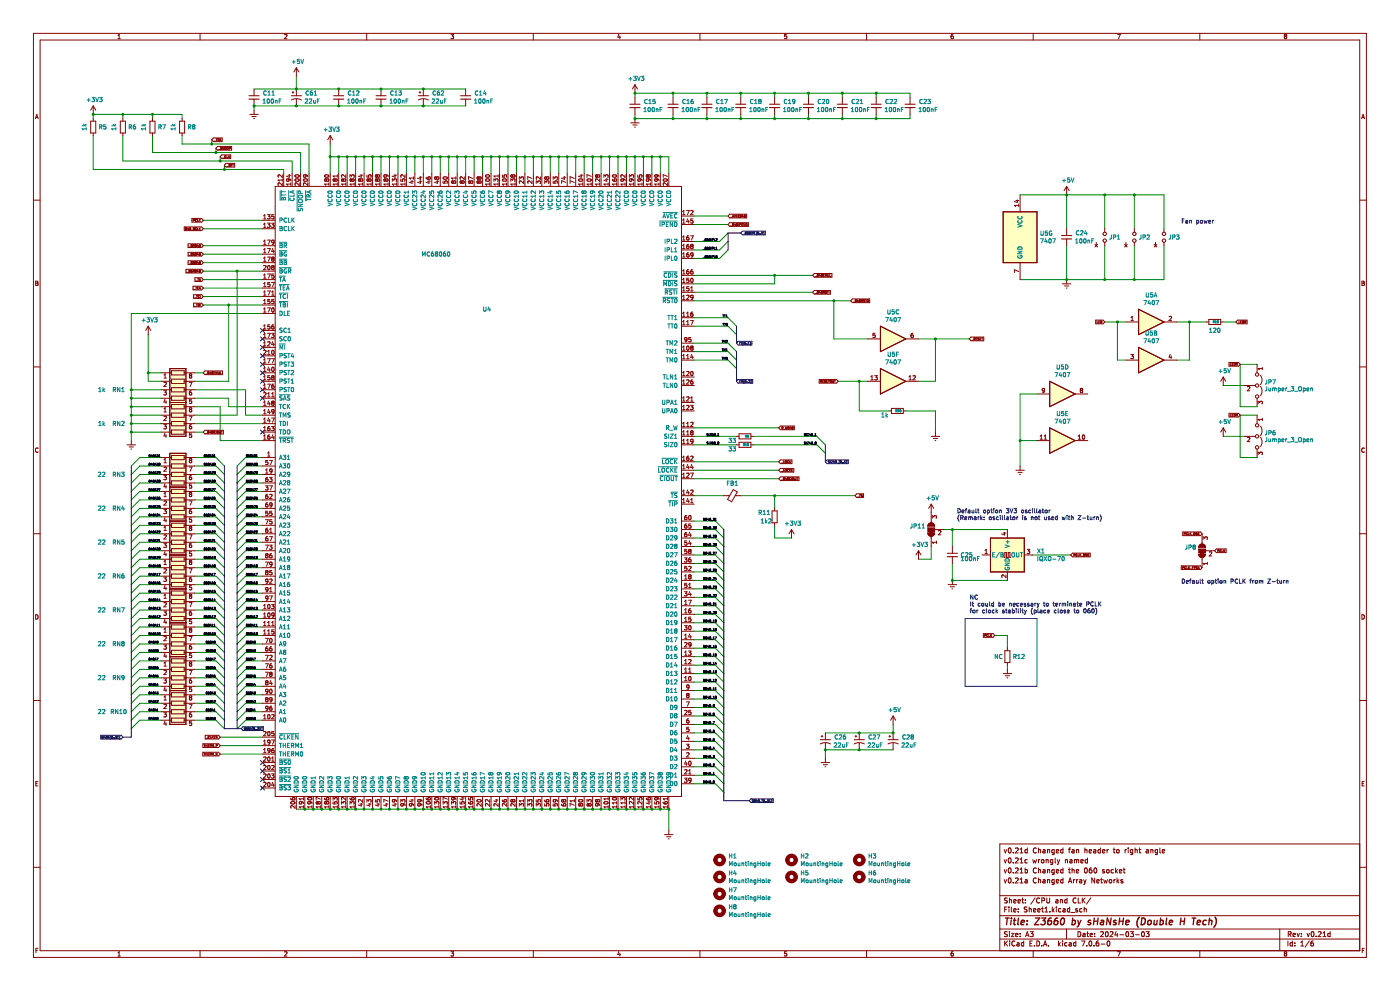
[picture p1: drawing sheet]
<svg xmlns="http://www.w3.org/2000/svg" width="420mm" height="297mm" viewBox="0 0 420 297" stroke-linecap="round" stroke-linejoin="round" font-family="sans-serif">
<g fill="none" stroke="#840000" stroke-width=".3">
<path d="M10 10h399.9v276.9h-399.9zM12 12h395.9v272.9h-395.9zM35.4 11.6h.7M35.4 10.7l.3-.4v1.3M60 10v2M85.4 10.4l.5-.1 .2 .4-.8 .9h.8M110 10v2M135.3 10.3h.8l-.4 .5 .3 .1v.6h-.7M160 10v2M185.6 10.2l-.3 1h.8M186 10.7v.9M210 10v2"/>
<path d="M235.4 10.8h.5l.2 .5-.3 .3-.5-.1M235.4 10.8l-.1 .1M236 10.3h-.6l-.1 .6M260 10v2M285.9 10.3l-.5 .3-.1 .7 .3 .3 .4-.1-.1-.7h-.3l-.3 .2M310 10v2M335.2 10.3h.9l-.6 1.3M359.9 10v2M385.3 10.5l.2-.2 .5 .2M385.3 10.6l.2 .2M385.3 10.5v.1M385.5 10.8l-.2 .3 .2 .5 .5-.3-.2-.5"/>
<path d="M385.5 10.8h.3M386 10.5v.1M386 10.6l-.2 .2M10.6 35.6l.4-1.3 .5 1.3M10.7 35.2h.6M408.5 35.6l.4-1.3 .4 1.3M408.6 35.2h.6M10 60h2M407.9 60h2M10.7 84.3l.7 .2-.3 .4 .3 .4-.2 .3h-.5zM10.7 84.9h.4M408.6 84.3l.7 .2-.3 .4 .3 .4-.2 .3h-.5z"/>
<path d="M408.6 84.9h.4M10 110h2M407.9 110h2M11.4 134.4a.58 .58 0 0 0-.8 .5 .58 .58 0 0 0 .8 .5M409.3 134.4a.58 .58 0 0 0-.8 .5 .58 .58 0 0 0 .8 .5M10 160h2M407.9 160h2M10.7 184.2a.66 .66 0 0 1 .7 .7 .66 .66 0 0 1-.7 .6zM408.6 184.2a.66 .66 0 0 1 .7 .7 .66 .66 0 0 1-.7 .6zM10 209.9h2M407.9 209.9h2M10.8 234.9h.4"/>
<path d="M11.4 234.2h-.6v1.3h.6M408.6 234.9h.5M409.3 234.2h-.7v1.3h.7M10 259.9h2M301.3 257.6l.3 1 .4-1M301.3 254.6l.3 1 .4-1M302.6 254.3l.2-.2a.73 .73 0 0 1 .6 .8 .73 .73 0 0 1-.7 .7l-.2-.5zM302.6 257.3l.2-.2a.73 .73 0 0 1 .6 .8 .73 .73 0 0 1-.7 .7l-.2-.5zM304 255.5v.1M304 258.5v.1M304.6 254.3l.6-.2 .3 .5-1 1h1M304.6 257.3l.6-.2 .3 .5-1 1h1"/>
<path d="M306 254.6l.5-.5v1.5M306 257.6l.5-.5v1.5M306 258.6h.9M306 255.6h.9M308.2 257.7l-.4-.1-.3 .3 .1 .7h.6M308.2 254.1v1.5M308.2 254.7l-.4-.1-.3 .3 .1 .7h.6M309.8 257.6l.3 1 .3-.7 .3 .7 .3-1M310.9 254.3a.67 .67 0 0 0-.9 .6 .67 .67 0 0 0 .9 .6M311.5 254.1v1.5M311.5 257.6v1M311.5 254.8l.6-.1 .1 .9"/>
<path d="M312 257.6l-.5 .3M312.5 257.8h.6l-.1 .8-.5-.1zM312.9 254.7h.6v.9M313.5 255l-.7 .3 .2 .3h.5M313.8 257.8l.6-.1 .1 .9M313.8 257.6v1M314.3 254.8l.5-.1 .1 .9M314.3 254.6v1M315.8 257.6v1.2l-.3 .3h-.3M315.8 257.7l-.4-.1-.3 .3 .2 .7h.5M316.3 254.7l-.5-.1-.3 .3 .2 .7h.6M316.3 254.6v1.2l-.3 .3h-.4"/>
<path d="M316.5 257.1v1.3l.3 .2M316.9 255.1l.7-.1-.1-.3-.4-.1-.2 .2 .1 .8h.5M317.2 257.6l.3 1M317.5 258.6l-.3 .5M317.9 257.6l-.4 1M318.9 254.1v1.5M318.9 254.7l-.4-.1-.3 .3 .1 .7h.6M319.6 257.8l.6-.1 .1 .9M319.6 257.6v1M320.5 254.6h.6M321 257.7h.5l.1 .9M321.1 254.1l-.3 .2v1.3"/>
<path d="M321.6 254.7h.6l.1 .9M321.6 258l-.7 .3 .2 .3h.5M322.3 255l-.8 .3 .3 .3h.5M322.3 257.8l.5-.2 .2 .2M322.3 257.6v1M323 254.8l.5-.1 .1 .9M323 254.6v1M323 257.8v.8M323 257.8l.2-.2 .3 .1 .1 .9M324.3 258.1l.7-.1-.1-.3-.4-.1-.2 .2v.8h.6M325.5 254.1v1.5M325.5 254.8l.5-.1 .1 .9"/>
<path d="M326.3 257.7l-.5-.1-.3 .3 .2 .7h.6M326.3 257.1v1.5M326.8 255.1l.7-.1-.1-.3-.4-.1-.2 .2v.8h.6M328.1 254.7h.6v.9M328.7 255l-.7 .3 .3 .3h.4M330.1 254.7l-.4-.1-.3 .3 .1 .7h.6M330.1 254.1v1.5M330.7 255.1l.8-.1-.1-.3-.4-.1-.3 .2 .1 .8h.6M332.1 254.6v1M332.5 254.6l-.4 .3M334 254.6h.5M334.2 254.1v1.3l.3 .2"/>
<path d="M335 254.8h.7l-.1 .8-.6-.1zM337.5 254.6v1M338 254.6l-.5 .3M338.5 254.1v.2M338.5 254.6v1M339.8 254.7l-.4-.1-.3 .3 .1 .7h.6M339.8 254.6v1.2l-.3 .3h-.3M340.5 254.8l.6-.1 .1 .9M340.5 254.1v1.5M341.7 254.6h.5M341.9 254.1v1.3l.3 .2M343.9 254.7h.6v.9"/>
<path d="M344.5 255l-.7 .3 .2 .3h.5M345.2 254.8l.6-.1 .1 .9M345.2 254.6v1M347.2 254.7l-.4-.1-.3 .3 .2 .7h.5M347.2 254.6v1.2l-.2 .3h-.4M348 254.1v1.3l.2 .2M348.7 255.1l.7-.1-.1-.3-.4-.1-.2 .2v.8h.6M407.9 252.9h-108v32M407.9 259.9h2M299.9 278.4h108M299.9 274.4h108M299.9 268.4h108"/>
<path d="M301.3 263.6l.3 1 .4-1M301.3 260.6l.3 1 .4-1M301.4 272.5h.5M302.1 271.8h-.7v1.5M302.2 279.3l-.8 .1a.63 .63 0 0 0 .7 .7l-.1 .5h-.7M302.2 269.2l-.8 .1a.63 .63 0 0 0 .7 .7l-.1 .5h-.7M302.6 263.3l.2-.2a.73 .73 0 0 1 .6 .8 .73 .73 0 0 1-.7 .6l-.2-.5zM302.6 260.3l.2-.2a.73 .73 0 0 1 .6 .8 .73 .73 0 0 1-.7 .6l-.2-.5zM302.7 271.8v.2M302.7 272.3v1M302.8 269.1v1.5M302.8 279.2v.2"/>
<path d="M302.8 279.7v1M302.8 269.8l.6-.1 .1 .9M303.4 279.7h.8l-.8 1h.8M303.4 271.8v1.3l.2 .2M304 264.5v.1M304 261.5v.1M304.1 272.8l.7-.1v-.3l-.5-.1-.2 .2 .1 .7h.6M304.1 270.1l.7-.1v-.3l-.5-.1-.2 .2 .1 .7h.6M304.6 260.3l.6-.2 .3 .4-1 1.1h1M304.6 263.3l.6-.2 .3 .4-1 1.1h1M305.4 270.1l.7-.1-.1-.3-.4-.1-.2 .2 .1 .7h.5M305.5 273.2v.1"/>
<path d="M305.5 272.4v.1M306 279.8v.1M306 264.6h.9M306 260.5l.5-.4v1.5M306 263.5l.5-.4v1.5M306 261.6h.9M306.5 269.6h.6M306.8 269.1v1.3l.3 .2M307.5 260.7l.5-.1 .3 .3-.2 .6h-.6M307.5 263.7h.6l.1 .9M307.5 260.1v1.5M307.6 270.5v.1"/>
<path d="M307.6 269.7v.1M308.1 271.9l-.8 .1a.63 .63 0 0 0 .7 .7v.5h-.7M308.2 264l-.7 .3 .2 .3 .5-.1M308.8 272.5l.5-.1 .1 .9M308.8 271.8v1.5M309 279.2h1l-.5 .6 .4 .1v.7h-.9M310 272.8l.8-.1-.1-.3-.4-.1-.3 .2 .1 .7h.6M310.5 269l-1.2 2M310.9 260.3a.67 .67 0 0 0-.9 .6 .67 .67 0 0 0 .9 .6M310.9 263.3a.67 .67 0 0 0-.9 .6 .67 .67 0 0 0 .9 .6M311.3 272.8l.7-.1v-.3l-.5-.1-.2 .2 .1 .7h.6M311.5 260.8l.6-.1 .1 .9"/>
<path d="M311.5 263.8l.6-.1 .1 .9M311.5 260.1v1.5M311.5 263.1v1.5M311.9 269.3a.67 .67 0 0 0-.9 .6 .67 .67 0 0 0 .9 .6M312.5 272.3h.5M312.5 269.9l.8-.1v-.5l-.8-.2v1.5M312.7 271.8v1.3l.3 .2M312.9 263.7h.6v.9M312.9 260.7h.6v.9M313.5 272.2l.4-.4v1.5M313.5 273.3h.8M313.5 264l-.7 .3 .2 .3 .5-.1"/>
<path d="M313.5 261l-.7 .3 .2 .3 .5-.1M314 269.1v1.2l.3 .3 .6-.3v-1.2M314.3 263.8l.5-.1 .1 .9M314.3 260.8l.5-.1 .1 .9M314.3 260.6v1M314.3 263.6v1M315 273.2v.1M315.7 271.8v1.5M315.8 272.7l.5 .6M316.3 272.3l-.6 .6M316.3 263.7l-.5-.1-.3 .3 .2 .6h.6M316.3 260.6v1.2l-.3 .3-.4-.1"/>
<path d="M316.3 263.6v1.2l-.3 .3-.4-.1M316.3 260.7l-.5-.1-.3 .3 .2 .6h.6M316.8 269.7h.5l.1 .9M316.9 261.1l.7-.1-.1-.3-.4-.1-.2 .2 .1 .7h.5M316.9 264.1l.7-.1-.1-.3-.4-.1-.2 .2 .1 .7h.5M316.9 271.8v.2M316.9 272.3v1M317.4 270l-.7 .3 .2 .3 .5-.1M318.1 269.8l.6-.1 .1 .9M318.1 269.6v1M318.3 272.4l-.5-.1-.3 .3 .2 .6h.6M318.9 263.7l-.4-.1-.3 .3 .1 .6h.6"/>
<path d="M318.9 272.4h.6v.9M318.9 260.1v1.5M318.9 263.1v1.5M318.9 260.7l-.4-.1-.3 .3 .1 .6h.6M319.5 272.7l-.7 .3 .2 .3 .5-.1M319.9 278.4v3M320.1 269.7l-.4-.1-.3 .3 .1 .6h.6M320.1 269.1v1.5M320.5 264.6l.5-1.5 .5 1.5M320.5 260.6h.6M320.7 264.2h.7M320.8 260.1v1.3l.3 .2"/>
<path d="M320.9 272.4l-.4-.1-.3 .3 .1 .6h.6M320.9 271.8v1.5M321.3 273.5h1.1M321.6 260.8l.6-.1 .1 .9M321.6 260.1v1.5M322 263.6v1M322.5 263.6l-.5 .3M322.8 269.3a.67 .67 0 0 0-.9 .6 .67 .67 0 0 0 .9 .6M322.9 261.1l.7-.1-.1-.3-.4-.1-.2 .2 .1 .7h.5M323 263.6v1M323.3 272.4l-.4-.1-.2 .2 .6 .4v.3h-.6M323.4 279.2a.76 .76 0 0 1 .9 .8 .76 .76 0 0 1-.9 .7z"/>
<path d="M323.4 263.6l-.4 .3M323.5 269.1v1.5h.7M323.9 263.7h.6v.9M324.5 264l-.7 .3 .2 .3 .5-.1M324.6 272.4l-.4-.1-.3 .3 .1 .6h.6M324.7 269.1v1.5M324.9 269.8l.6 .8M324.9 279.8h.6v.9M325.1 263.6l.4 1M325.3 272.5l.5-.1 .1 .9M325.3 271.8v1.5M325.5 260.3l.2-.2a.73 .73 0 0 1 .5 .8 .73 .73 0 0 1-.7 .6l-.2-.5z"/>
<path d="M325.5 264.6l-.4 .5M325.5 269.1l-.8 .9M325.8 263.6l-.3 1M326 279.7h.6M326.3 279.2v1.3l.3 .2M327.3 269l-1.3 2M327.5 260.1l-.7 .4v.8l.2 .3 .5-.1v-.7l-.5-.1-.2 .3M328.3 260.3l.2-.2a.73 .73 0 0 1 .6 .8 .73 .73 0 0 1-.7 .6l-.2-.5zM328.4 279.8v.1M328.4 263.1v1.5l-.9-1.5v1.5M329 264.1l.7-.1v-.3l-.4-.1-.3 .2 .1 .7h.6M330.2 279.4l.5-.2 .3 .4-.9 1.1h.9"/>
<path d="M330.2 263.6h.5M330.4 263.1v1.3l.3 .2M331.1 263.6l.3 1 .3-.7 .3 .7 .2-1M331.3 260.7l-.3-.1-.3 .2 .6 .4v.3h-.6M331.7 279.4l.3-.2a.73 .73 0 0 1 .5 .8 .73 .73 0 0 1-.7 .6l-.2-.5zM332 260.8h.7l-.1 .7h-.6zM332.8 263.8h.7l-.1 .7h-.6zM333 279.4l.6-.2 .3 .4-.9 1.1h.9M334 260.7l-.4-.1-.3 .3 .2 .6h.5M334.2 263.6v1M334.6 263.6l-.4 .3M334.7 260.1v1.5"/>
<path d="M334.8 279.1l-.3 1.1h.9M334.8 261l.4 .6M335.1 263.1v1.5M335.2 279.7v1M335.2 260.6l-.5 .6M335.2 264l.5 .6M335.7 263.6l-.6 .6M335.8 261.1l.7-.1v-.3l-.5-.1-.2 .2 .1 .7h.6M336.8 263.7l-.3-.1-.3 .2 .6 .4v.3h-.6M337 260.6h.5M337.2 260.1v1.3l.3 .2M337.9 279.4l.2-.2a.73 .73 0 0 1 .5 .8 .73 .73 0 0 1-.6 .6l-.3-.5z"/>
<path d="M339.1 279.2h.9l-.5 .6 .5 .1v.7h-.9M342.6 279.4l.2-.2a.73 .73 0 0 1 .6 .8 .73 .73 0 0 1-.7 .6l-.2-.5zM343.8 279.2h.9l-.5 .6 .5 .1v.7h-.9M383.9 278.4v6.5M386.5 280l.7-.1 .1-.5-.8-.2v1.5M386.8 280l.5 .7M389.1 279.7l.4 1 .3-1M390.4 279.8v.1M392.1 279.7l.4 1 .3-1M393.5 279.4l.2-.2a.73 .73 0 0 1 .5 .8 .73 .73 0 0 1-.7 .6l-.2-.5zM395.5 279.4l.5-.2 .3 .4-.9 1.1h.9M396.9 279.6l.4-.4v1.5"/>
<path d="M399 279.8l-.4-.1-.3 .3 .2 .6h.5M399 279.2v1.5M10.8 284.8h.4M11.4 284.2h-.6v1.3M35.4 285.6l.3-.4v1.3M35.4 286.5h.7M60 284.9v2M85.4 285.3l.5-.1 .2 .4-.8 .9h.8M110 284.9v2M135.3 285.2h.8l-.4 .5 .3 .1v.6h-.7M160 284.9v2M185.6 285.2l-.3 .9h.8"/>
<path d="M186 285.7v.8M210 284.9v2M235.3 286.4l.1 .1M236 285.2h-.6l-.1 .6 .5-.1 .3 .3-.2 .5h-.5M260 284.9v2M285.9 285.2l-.5 .3-.1 .8 .3 .2 .4-.1-.1-.6-.3-.1-.3 .3M299.9 281.4h108M301.4 282v1.5M301.6 282.7l.7 .8M302.3 282l-.9 .9M302.9 282v.2M302.9 282.5v1"/>
<path d="M304.5 282.2a.67 .67 0 0 0-1 .6 .67 .67 0 0 0 1 .6M304.7 280.2l.7-.1-.1-.3-.4-.1-.2 .2 .1 .7h.5M305.1 282.6h.6l.1 .9M305.8 282.9l-.8 .3 .3 .3 .5-.1M306 280.6v.1M307.1 282.6l-.4-.1-.3 .3 .1 .6h.6M307.1 282v1.5M307.7 280.7l.5-1.5 .5 1.5M307.8 280.3h.7M309 282.7h.5M309.7 282h-.7v1.5h.7M310 284.9v2"/>
<path d="M310.3 283.4v.1M311 282a.76 .76 0 0 1 .9 .8 .76 .76 0 0 1-.9 .7zM312.5 283.4v.1M313 283.5l.5-1.5 .5 1.5M313.2 283.1h.7M314.5 283.4v.1M317.5 282v1.5M317.7 282.9l.4 .6M318.1 282.5l-.6 .6M318.8 282v.2M318.8 282.5v1M320.1 282.6l-.4-.1-.3 .3 .1 .6h.6"/>
<path d="M320.8 282.6h.5l.1 .9M321.4 282.9l-.7 .3 .2 .3 .5-.1M322.8 282.6l-.5-.1-.3 .3 .2 .6h.6M322.8 282v1.5M324.5 282h1l-.7 1.5M325.5 280.1l-.7 .3 .2 .3 .5-.1M326 283.4v.1M326.8 282.2l.2-.2a.73 .73 0 0 1 .6 .8 .73 .73 0 0 1-.7 .6l-.2-.5zM327 280.2l.8-.1-.1-.3-.4-.1-.3 .2 .1 .7h.6M328.2 283.4v.1M328.4 280.6v.1M329.5 282l-.6 .4-.1 .8 .3 .3 .5-.1-.1-.7-.4-.1-.3 .3"/>
<path d="M330.3 282.9h1.2M332.2 282.2l.3-.2a.73 .73 0 0 1 .5 .8 .73 .73 0 0 1-.7 .6l-.2-.5zM335.2 285.2h.9l-.6 1.3M336 280.1h1.1M340.7 280.1h1.1M359.9 284.9v2M385.5 285.8l-.2-.3 .2-.3 .5 .3-.2 .3M385.5 285.8l-.2 .2 .2 .5 .5-.2-.2-.5M385.5 285.8h.3M386.4 282v1.5M387.7 282.6l-.4-.1-.3 .3 .2 .6h.5M387.7 282v1.5"/>
<path d="M387.9 280.2l.7-.1-.1-.3-.4-.1-.2 .2 .1 .7h.5M388.4 282.6v.1M388.4 283.4v.1M390.2 283.5h.9M390.2 282.4l.5-.4v1.5M390.4 280.6v.1M392.8 281.9l-1.3 2M393.9 282l-.6 .4-.1 .8 .3 .3 .5-.1-.1-.7-.4-.1-.3 .3M394.8 280.6v.1M396.9 280.7h.9M408.7 284.8h.4M409.3 284.2h-.6v1.3"/>
</g>
<g fill="none" stroke="#840000" stroke-width=".4">
<path d="M301.6 275.1h1.2M302.2 275.1l-.2 2M303.4 275.8l-.2 1.3M303.4 275.1v.2M304 275.8h.8M304.4 275.1l-.2 1.7 .4 .3M305.5 275.1l-.2 1.7 .3 .3M306.3 276.5l1-.2v-.4h-.8l-.2 .9 .2 .3 .6-.1M308.1 276.9v.2M308.2 275.9v.2M310.6 275.1h1.3l-1.6 2h1.4M312.5 275.1h1.2l-.7 .8 .5 .2-.1 .8-.3 .2-.8-.2"/>
<path d="M315.4 275.1l-.5 .1-.4 .4-.2 1.2 .3 .3 .7-.2 .2-.6-.2-.3-.5-.1-.5 .4M317.3 275.1l-.5 .1-.4 .4-.2 1.2 .3 .3 .7-.2 .2-.6-.2-.3-.5-.1-.4 .4M318.5 275.3l.5-.2a1.19 1.19 0 0 1-.5 2l-.4-.7zM321.7 275.9l.6-.1 .3 .4-.3 .8h-.7M321.8 275.1l-.2 2M323.4 275.8l.3 1.3M323.7 277.1l-.6 .7M324.3 275.8l-.6 1.3M327.2 275.9l-.4-.1-.3 .4 .7 .4-.1 .4h-.8M328.2 276.1h1.1M328.3 275.1l-.3 2M329.4 275.1l-.2 2"/>
<path d="M330.3 275.9h.8l-.1 1.2M331.1 276.3l-.9 .2-.1 .3 .2 .3 .7-.1M333.3 275.1l-.2 2-.9-2-.3 2M334.9 275.9l-.5-.1-.3 .4 .7 .4-.1 .4h-.7M335.8 276.1h1.1M335.9 275.1l-.2 2M337.1 275.1l-.3 2M337.7 276.5l1-.2v-.4h-.8l-.2 .9 .2 .3 .6-.1M341.9 274.9a2.35 2.35 0 0 0-.4 3M342.6 275.1a1.01 1.01 0 0 1 1 .9 1.01 1.01 0 0 1-.8 1.1h-.5zM344.5 276l.3-.2 .5 .2v.8l-.2 .2-.5 .1-.2-.2zM346.3 275.8l-.1 1.2 .5 .1 .3-.2"/>
<path d="M347.2 275.8l-.2 1.3M348.1 275.9l.6-.1 .3 .4-.3 .8h-.7M348.2 275.1l-.3 2M350 275.1l-.2 1.7 .2 .3M350.8 276.5l1-.2-.1-.4h-.7l-.3 .9 .3 .3 .6-.1M354.2 276.1h1.1M354.3 275.1l-.3 2M355.4 275.1l-.2 2M357.6 275.1h1.2M358.2 275.1l-.3 2M359.2 276.5l.9-.2v-.4h-.8l-.2 .9 .3 .3 .6-.1M361.9 275.9h-.8l-.3 .9 .4 .3 .6-.1"/>
<path d="M362.8 276l.3-.2 .4 .1v1.2M362.9 275.1l-.3 2M364.5 274.9a2.32 2.32 0 0 1-.4 3"/>
</g>
<path d="M50.9 120.6h4.9v10.2h-4.9z" fill-rule="evenodd" fill="#ffffc2"/>
<path d="M50.9 120.6h4.9v10.2h-4.9z" fill="none" stroke="#840000" stroke-width=".3"/>
<path d="M50.9 110.5h4.9v10.1h-4.9z" fill-rule="evenodd" fill="#ffffc2"/>
<path d="M50.9 110.5h4.9v10.1h-4.9z" fill="none" stroke="#840000" stroke-width=".3"/>
<path d="M50.9 135.9h4.9v10.1h-4.9z" fill-rule="evenodd" fill="#ffffc2"/>
<path d="M50.9 135.9h4.9v10.1h-4.9z" fill="none" stroke="#840000" stroke-width=".3"/>
<path d="M50.9 207h4.9v10.1h-4.9z" fill-rule="evenodd" fill="#ffffc2"/>
<path d="M50.9 207h4.9v10.1h-4.9z" fill="none" stroke="#840000" stroke-width=".3"/>
<path d="M50.9 186.6h4.9v10.2h-4.9z" fill-rule="evenodd" fill="#ffffc2"/>
<path d="M50.9 186.6h4.9v10.2h-4.9z" fill="none" stroke="#840000" stroke-width=".3"/>
<path d="M50.9 196.8h4.9v10.2h-4.9z" fill-rule="evenodd" fill="#ffffc2"/>
<path d="M50.9 196.8h4.9v10.2h-4.9z" fill="none" stroke="#840000" stroke-width=".3"/>
<path d="M50.9 176.5h4.9v10.1h-4.9z" fill-rule="evenodd" fill="#ffffc2"/>
<path d="M50.9 176.5h4.9v10.1h-4.9z" fill="none" stroke="#840000" stroke-width=".3"/>
<path d="M50.9 166.3h4.9v10.2h-4.9z" fill-rule="evenodd" fill="#ffffc2"/>
<path d="M50.9 166.3h4.9v10.2h-4.9z" fill="none" stroke="#840000" stroke-width=".3"/>
<path d="M50.9 156.2h4.9v10.1h-4.9z" fill-rule="evenodd" fill="#ffffc2"/>
<path d="M50.9 156.2h4.9v10.1h-4.9z" fill="none" stroke="#840000" stroke-width=".3"/>
<path d="M50.9 146h4.9v10.2h-4.9z" fill-rule="evenodd" fill="#ffffc2"/>
<path d="M50.9 146h4.9v10.2h-4.9z" fill="none" stroke="#840000" stroke-width=".3"/>
<path d="M314.9 114.3l7.6 3.8-7.6 3.8z" fill="#ffffc2"/>
<path d="M314.9 114.3l7.6 3.8-7.6 3.8z" fill="none" stroke="#840000" stroke-width=".3"/>
<path d="M314.9 128.2l7.6 3.8-7.6 3.9z" fill="#ffffc2"/>
<path d="M314.9 128.2l7.6 3.8-7.6 3.9z" fill="none" stroke="#840000" stroke-width=".3"/>
<path d="M264.1 97.8l7.6 3.8-7.6 3.8z" fill="#ffffc2"/>
<path d="M264.1 97.8l7.6 3.8-7.6 3.8z" fill="none" stroke="#840000" stroke-width=".3"/>
<path d="M264.1 110.5l7.6 3.8-7.6 3.8z" fill="#ffffc2"/>
<path d="M264.1 110.5l7.6 3.8-7.6 3.8z" fill="none" stroke="#840000" stroke-width=".3"/>
<path d="M300.9 63.5h10.2v15.2h-10.2z" fill-rule="evenodd" fill="#ffffc2"/>
<path d="M300.9 63.5h10.2v15.2h-10.2z" fill="none" stroke="#840000" stroke-width=".3"/>
<path d="M341.6 92.7l7.6 3.8-7.6 3.8z" fill="#ffffc2"/>
<path d="M341.6 92.7l7.6 3.8-7.6 3.8z" fill="none" stroke="#840000" stroke-width=".3"/>
<path d="M341.6 104.1l7.6 3.8-7.6 3.8z" fill="#ffffc2"/>
<path d="M341.6 104.1l7.6 3.8-7.6 3.8z" fill="none" stroke="#840000" stroke-width=".3"/>
<path d="M297.1 161.2h10.2v10.2h-10.2z" fill-rule="evenodd" fill="#ffffc2"/>
<g fill="none" stroke="#840000" stroke-width=".3">
<path d="M27.2 36.3h1.5v3.6h-1.5zM28 31.7l-.8 1.3M28 31.7v2.6M28 35.6v.7M28 39.9v.7M28 31.7l.7 1.3M36.1 36.3h1.5v3.6h-1.5zM36.9 35.6v.7M36.9 39.9v.7M45 36.3h1.5v3.6h-1.5zM45.7 35.6v.7M45.7 39.9v.7"/>
<path d="M53.9 36.3h1.5v3.6h-1.5zM54.6 35.6v.7M54.6 39.9v.7M74.7 28.7h3M74.9 34.3h2.6M75.6 34.9h1.2M76.1 35.6h.2M76.2 26.7v2M76.2 29.7v2M76.2 33v1.3M87.4 28.7h3M87.4 30l1.5-.4 1.5 .4"/>
<path d="M87.6 27.7h.5M87.9 27.4v.5M88.9 20.3v2.6M88.9 26.7v2M88.9 29.7v2M88.9 20.3l-.8 1.3M88.9 20.3l.8 1.3M100.1 28.7h3M101.6 26.7v2M101.6 29.7v2M112.8 28.7h3M114.3 26.7v2"/>
<path d="M114.3 29.7v2M125.5 30l1.5-.4 1.5 .4M125.5 28.7h3M125.7 27.7h.5M126 27.4v.5M127 26.7v2M127 29.7v2M138.2 28.7h3M139.7 26.7v2M139.7 29.7v2M189 31.2h3M189.2 36.8h2.6"/>
<path d="M189.8 37.5h1.3M190.4 38.1h.2M190.5 25.4v2.5M190.5 29.2v2M190.5 32.2v2.1M190.5 35.6v1.2M190.5 25.4l-.8 1.3M190.5 25.4l.7 1.3M200.4 31.2h3M201.9 29.2v2M201.9 32.2v2.1M210.5 31.2h3.1"/>
<path d="M212.1 29.2v2M212.1 32.2v2.1M220.7 31.2h3M222.2 29.2v2M222.2 32.2v2.1M230.9 31.2h3M232.4 29.2v2M232.4 32.2v2.1M241 31.2h3.1M242.5 29.2v2M242.5 32.2v2.1M251.2 31.2h3"/>
<path d="M252.7 29.2v2M252.7 32.2v2.1M64 41.3h2.6v1.2h-2.6l-.5-.6zM64.3 42.3h.4M64.8 41.6h.4M65 41.6v.6M65.3 43.9h4.2v1.1h-4.2l-.5-.6zM65.5 41.9l.2 .3M65.5 44.8h.5M65.7 41.6h-.3v.6M65.7 41.6v.1M65.7 41.7v.2h-.3"/>
<path d="M65.9 42.2l.2-.6 .2 .6M66 42h.3M66.2 44.2v.2M66.2 44.4h.1M66.2 44.4l.3 .2M66.2 44.2h.1M66.2 44.2h.3M66.5 44.6h.1M66.5 44.6l-.4 .1M66.5 46.4h2.7v1.1h-2.7l-.4-.5zM66.8 47.4h.5M67.1 44.1v.7l-.3-.7v.7"/>
<path d="M67.4 46.8l.1 .4h.3M67.5 46.8h-.1M67.8 46.7l-.3 .1M67.8 49h2.6v1.1h-2.6l-.5-.6zM68.1 46.7v.6h.3M68.1 49.9h.4M68.2 44.7v.1M68.5 47.3l.2-.6 .2 .6M68.5 47.1h.3M68.7 49.5h.2M68.9 49.5h.1M69 49.2h-.3v.6h.3"/>
<path d="M69 49.2v.1M69 49.5v.1M69 49.3v.1M69 49.5h-.1M69 49.6v.2M69 49.8h.1M69 49.4v.1M69.1 44.2l-.3-.1v.7M69.1 44.2h.1M69.1 44.4l-.3 .1M69.1 44.2v.2M69.1 44.4h.1"/>
<path d="M69.2 49.2h.4M69.4 49.2v.6M69.7 49.2h.4M69.9 49.2v.6M82.6 55.9h121.9v182.8h-121.9zM84.7 54.8v.8l-.9-.8-.4 .2 .1 .5M84.7 52.4v.8l-.9-.8-.4 .2 .1 .5M84.7 53.6v.7M84.7 54h-1.3l.4 .3M85.1 52.1v3.8M86.4 52.5h.8M86.5 53.6l.2 .2v.4l-.6 .1-.1-.5 .2-.2 .7 .1 .3 .5"/>
<path d="M86.8 52.3v.8l-.9-.3M87.2 55.2h-1.2l.3 .3M87.2 54.8v.7M87.6 52.1v3.8M88.6 53.8a.62 .62 0 0 1 .7-.3 .62 .62 0 0 1 .4 .6 .62 .62 0 0 1-.7 .3 .62 .62 0 0 1-.4-.6zM88.6 52.6a.62 .62 0 0 1 .7-.3 .62 .62 0 0 1 .4 .6 .62 .62 0 0 1-.7 .3 .62 .62 0 0 1-.4-.6zM89.8 54.8v.8l-.9-.8-.4 .2 .1 .5M90.2 52.1v3.8M91.1 53.8a.62 .62 0 0 1 .7-.3 .62 .62 0 0 1 .4 .6 .62 .62 0 0 1-.7 .3 .62 .62 0 0 1-.4-.6zM91.1 54.9v.6M91.1 55.5h.1M91.1 53l.1 .1"/>
<path d="M91.2 53.1h.5M91.2 54.9h-.1M91.6 52.4h.1M91.7 52.4l.1 .6M91.8 52.4h-.6l-.1 .6M91.8 52.4l.4 .2 .1 .4M91.8 53l-.1 .1M92.3 54.8v.8l-.7-.7h-.4M92.7 52.1v3.8M97.4 52.6a.62 .62 0 0 1 .8-.3 .62 .62 0 0 1 .4 .6 .62 .62 0 0 1-.7 .3 .62 .62 0 0 1-.5-.6zM97.6 53.6l-.2 .2 .2 .5M97.6 53.6h.1"/>
<path d="M97.6 54.3h.1M97.7 53.6l.2 .2M97.9 53.8l.3-.2 .4 .2-.2 .5-.5-.2M97.9 54.1l-.2 .2M97.9 53.8v.3M98.6 55.2h-1.2l.3 .3M98.6 54.8v.7M99.1 40.6l-.8 1.3M99.1 40.6v2.6M99.1 52.1v3.8M99.1 40.6l.7 1.3M100.5 53.8l.2-.2 .5 .2-.3 .5-.4-.2"/>
<path d="M100.5 53.8l-.3-.2-.3 .2 .3 .5 .3-.2M100.5 53.8v.3M101.2 55.2h-1.3l.4 .3M101.2 52.4v.7M101.2 54.8v.7M101.2 52.8h-1.3l.4 .3M101.6 52.1v3.8M103 53.8l.2-.2 .5 .2-.2 .5-.5-.2M103 53.8l-.2-.2-.3 .2 .2 .5 .3-.2M103 53.8v.3M103.7 55.2h-1.2l.3 .3M103.7 52.4v.8l-.9-.8-.3 .2 .1 .5"/>
<path d="M103.7 54.8v.7M104.1 52.1v3.8M105 53.2v-.8l.5 .4 .1-.4h.5v.8M105.5 53.8l-.2-.2-.3 .2 .2 .5 .3-.2M105.5 53.8l.3-.2 .5 .2-.3 .5-.5-.2M105.5 53.8v.3M106.3 55.2h-1.3l.4 .3M106.3 54.8v.7M106.7 52.1v3.8M108 52.5h.8M108.1 53.8l-.3-.2-.3 .2 .3 .5 .3-.2M108.1 53.8l.2-.2 .5 .2-.2 .5-.5-.2"/>
<path d="M108.1 53.8v.3M108.4 52.3v.8l-.9-.3M108.8 55.2h-1.3l.4 .3M108.8 54.8v.7M109.2 52.1v3.8M110.1 52.4v.7h.6l-.1-.6 .6-.1v.7M110.6 53.8l-.2-.2-.3 .2 .2 .5 .3-.2M110.6 53.8l.3-.2 .4 .2-.2 .5-.5-.2M110.6 53.8v.3M111.3 55.2h-1.2l.3 .3M111.3 54.8v.7M111.8 52.1v3.8"/>
<path d="M113.2 53.8l-.3-.2-.3 .2 .3 .5 .3-.2M113.2 53.8l.2-.2 .5 .2-.3 .5-.4-.2M113.2 52.6l-.3-.2-.3 .2 .3 .5 .3-.2M113.2 52.6l.2-.2 .5 .2-.1 .5h-.5M113.2 52.6v.3M113.2 53.8v.3M113.2 52.9v.1M113.2 53l.1 .1M113.9 55.2h-1.3l.4 .3M113.9 54.8v.7M114.3 52.1v3.8M115.4 53.6l-.2 .2 .2 .5"/>
<path d="M115.4 53.6h.1M115.4 54.3h.1M115.5 53.6l.2 .2M115.7 53.8l.2-.2 .5 .2-.2 .5-.5-.2M115.7 52.4l.2 .2v.4l-.6 .1-.1-.5 .2-.2h.7l.3 .6M115.7 54.1l-.2 .2M115.7 53.8v.3M116.4 55.2h-1.2l.3 .3M116.4 54.8v.7M116.8 52.1v3.8M117.7 54.4v-.8l.5 .4 .1-.3h.5v.7M118.1 52.5h.9"/>
<path d="M118.5 52.3v.8l-.9-.3M119 54.8v.7M119 55.2h-1.3l.4 .3M119.4 52.1v3.8M120.2 53.7v.6h.6v-.6h.6v.6M121.5 55.2h-1.3l.4 .3M121.5 52.4v.8l-.9-.8-.4 .2 .2 .5M121.5 54.8v.7M121.9 52.1v3.8M123.2 54.3h.8M123.6 54.1v.8l-.9-.3M124 53v.7"/>
<path d="M124 53.4h-1.2l.3 .3M124.5 52.1v3.8M125.7 54.3h.9M125.7 53.1h.9M126.2 54.1v.8l-.9-.3M126.2 52.9v.8l-.9-.3M127 52.1v3.8M127.9 53.1l.3 .6h.7l.2-.2-.1-.4h-.6l-.1 .4 .3 .2M128.3 54.3h.8M128.7 54.1v.8l-.9-.3M129.5 52.1v3.8M130.8 54.3h.9"/>
<path d="M130.9 53.2l-.2-.2-.3 .2 .2 .5 .3-.2M130.9 53.2l.3-.2 .5 .2-.2 .5h-.4M130.9 53.2v.3M130.9 53.5l.1 .1M131 53.6l.1 .1M131.2 54.1v.8l-.9-.3M132.1 52.1v3.8M132.9 54.3v.6h.6M133 53.2a.62 .62 0 0 1 .7-.3 .62 .62 0 0 1 .4 .6 .62 .62 0 0 1-.7 .3 .62 .62 0 0 1-.4-.6zM133.5 54.3v.6M133.5 54.9h.1M133.5 54.3h.6v.6"/>
<path d="M133.5 54.3h.1M134.6 52.1v3.8M136 54.4l-.2-.2-.3 .2 .2 .5 .3-.2M136 54.4v.3M136.6 54.3l-.3-.1-.3 .2M136.6 54.3h.1M136.7 54.3l-.1 .6h-.3l-.3-.2M136.7 53.4h-1.2l.3 .3M136.7 53v.7M137.2 52.1v3.8M138.6 54.4l-.3-.2-.3 .2 .3 .5 .3-.2M138.6 54.4l.2-.2 .5 .2-.3 .5-.4-.2"/>
<path d="M138.6 54.4v.3M139.3 53v.8l-.9-.8-.4 .2 .1 .5M139.7 52.1v3.8M141 54.3h-.3l-.2 .4 .3 .2 .3-.2M141 54.3h.1M141 54.3l.1 .1M141.1 54.4l.2-.2 .5 .2-.2 .5-.5-.2M141.1 54.4v.3M141.8 53.5l-1.3-.6v.9M142.2 52.1v3.8M143.1 54.3l.1 .6 .4-.2M143.1 53.6l.1 .1"/>
<path d="M143.2 54.3l.4 .1M143.2 54.3h-.1M143.6 53.5l-.4 .2M143.6 53.2l.3-.2 .5 .2-.3 .5-.5-.2M143.6 53.2l-.4-.1-.1 .5M143.6 54.4l.3-.2 .5 .2-.3 .5-.5-.2M143.6 53.2v.3M143.6 54.4v.3M144.8 52.1v3.8M145.7 53.8a.62 .62 0 0 1 .7-.3 .62 .62 0 0 1 .4 .6 .62 .62 0 0 1-.7 .3 .62 .62 0 0 1-.4-.6zM145.7 52.6a.62 .62 0 0 1 .7-.3 .62 .62 0 0 1 .4 .6 .62 .62 0 0 1-.7 .3 .62 .62 0 0 1-.4-.6zM146.9 55.2h-1.3l.4 .3"/>
<path d="M146.9 54.8v.7M147.3 52.1v3.8M148.2 54.4v-.8l.5 .4 .1-.3h.5v.7M149.4 55.2h-1.2l.3 .3M149.4 52.8h-1.2l.3 .3M149.4 52.4v.7M149.4 54.8v.7M149.9 52.1v3.8M150.7 52.4v.7h.6v-.6l.6-.1v.7M150.8 53.8a.62 .62 0 0 1 .7-.3 .62 .62 0 0 1 .4 .6 .62 .62 0 0 1-.7 .3 .62 .62 0 0 1-.4-.6zM152 55.2h-1.3l.4 .3M152 54.8v.7"/>
<path d="M152.4 52.1v3.8M153.2 54.4v-.8l.5 .4 .2-.3h.5v.7M153.5 52.4h.1M153.5 53.1h.1M153.5 52.4l-.3 .2 .3 .5M153.5 52.4l.3 .2M153.8 52.6l.2-.2h.4l.1 .6M153.8 52.9l.2 .2h.4M153.8 52.9l-.3 .2M153.8 52.6v.3M154.5 53l-.1 .1M154.5 55.2h-1.3l.4 .3"/>
<path d="M154.5 54.8v.7M154.9 52.1v3.8M155.8 53.8v-.8l.5 .4 .1-.3h.5v.7M157.1 54.2v.8l-1-.8-.3 .2 .1 .5M157.5 52.1v3.8M159.6 54.2v.8l-.9-.8-.4 .2 .1 .5M159.6 53.5l-1.3-.6v.9M160 52.1v3.8M160.9 55v-.8l.4 .4 .2-.3h.5v.7M162.1 53v.8l-.9-.8-.3 .2 .1 .5M162.6 52.1v3.8M163.4 55v-.8l.5 .4 .1-.3h.6v.7"/>
<path d="M163.5 53.6v.1M163.9 53.5l-.4 .2M163.9 53.2l.3-.2 .5 .2-.3 .5-.5-.2M163.9 53.2l-.4-.1v.5M163.9 53.2v.3M165.1 52.1v3.8M165.9 54.3v.6h.6v-.6h.6v.6M165.9 53.8v-.8l.5 .4 .1-.3h.6v.7M167.6 52.1v3.8M168.9 53.1h.9M169.3 52.9v.8l-.9-.3M169.8 54.7l-1.3-.6v.9"/>
<path d="M170.2 52.1v3.8M172.3 53.5l-1.3-.6v.9M172.3 54.7l-1.3-.6v.9M172.7 52.1v3.8M173.6 53.8a.62 .62 0 0 1 .7-.3 .62 .62 0 0 1 .5 .6 .62 .62 0 0 1-.7 .3 .62 .62 0 0 1-.5-.6zM174 52.5h.8M174.4 52.3v.8l-.9-.3M174.8 55.2h-1.2l.3 .3M174.8 54.8v.7M175.2 52.1v3.8M176.2 53.8a.62 .62 0 0 1 .7-.3 .62 .62 0 0 1 .4 .6 .62 .62 0 0 1-.7 .3 .62 .62 0 0 1-.4-.6zM177.4 55.2h-1.3l.4 .3"/>
<path d="M177.4 54.8v.7M177.4 52.9l-1.3-.6v.9M177.8 52.1v3.8M178.7 54.3h.1M178.7 53l.1 .1M178.8 53.1h.3M179.1 53v.1M179.2 52.6l.2-.2 .5 .2-.2 .5-.5-.2M179.2 52.6l-.4-.2-.1 .6M179.2 52.9l-.1 .1M179.2 52.6v.3M179.9 53.6v.8l-.9-.8-.4 .2 .1 .5"/>
<path d="M179.9 55.2h-1.3l.4 .3M179.9 54.8v.7M180.3 52.1v3.8M181.2 53.2v-.8l.5 .4 .1-.4h.5v.8M181.6 53.7h.8M182 53.5v.8l-.9-.3M182.4 55.2h-1.2l.3 .3M182.4 54.8v.7M182.9 52.1v3.8M183.7 53.7l.3 .6h.7l.3-.2-.1-.4h-.6l-.1 .4 .2 .2M183.8 52.6a.62 .62 0 0 1 .7-.3 .62 .62 0 0 1 .4 .6 .62 .62 0 0 1-.7 .3 .62 .62 0 0 1-.4-.6zM185 55.2h-1.3l.4 .3"/>
<path d="M185 54.8v.7M185.4 52.1v3.8M186.8 53.6l.2 .2v.4l-.6 .1-.1-.5 .2-.2 .7 .1 .3 .5M187.5 55.2h-1.2l.3 .3M187.5 52.4v.8l-.9-.8-.3 .2 .1 .5M187.5 54.8v.7M187.9 52.1v3.8M188.8 53.2v-.8l.5 .4 .1-.4h.5v.8M189.3 53.6l.3 .2-.1 .4-.6 .1-.1-.5 .2-.2 .8 .1 .3 .5M190.1 55.2h-1.3l.4 .3M190.1 54.8v.7M190.5 52.1v3.8"/>
<path d="M191.3 52.4v.7h.6v-.6l.6-.1v.7M191.9 53.6l.2 .2v.4l-.6 .1-.2-.5 .3-.2 .7 .1 .3 .5M192.6 55.2h-1.3l.4 .3M192.6 54.8v.7M193 52.1v3.8M194.4 53l-.1 .1M194.4 53.6l.3 .2-.1 .4-.6 .1-.1-.5 .2-.2 .7 .1 .3 .5M194.4 52.6l-.2-.2-.3 .2 .1 .5h.3M194.4 52.6l.3-.2 .4 .2-.2 .5-.5-.2M194.4 52.9v.1M194.4 52.6v.3M195.1 55.2h-1.2l.3 .3"/>
<path d="M195.1 54.8v.7M195.6 52.1v3.8M196.5 53l-.1-.4 .3-.2h.7l.3 .6M196.5 53v.1M197 52.4l.2 .2-.1 .4-.6 .1M197 53.6l.2 .2-.1 .4-.6 .1-.1-.5 .3-.2 .7 .1 .3 .5M197.7 55.2h-1.3l.4 .3M197.7 54.8v.7M198.1 52.1v3.8M199 53.8a.62 .62 0 0 1 .7-.3 .62 .62 0 0 1 .5 .6 .62 .62 0 0 1-.8 .3 .62 .62 0 0 1-.4-.6zM199 55.5h.1M199 54.9v.6"/>
<path d="M199.1 54.9h-.1M200.2 52.9l-1.2-.6v.9M200.2 54.8v.8l-.7-.7h-.4M200.6 52.1v3.8M55.3 68h5.2l.5 .6-.5 .5h-5.2zM55.7 68.8v.1M55.7 68.3v.5M55.7 68.3h.2M55.7 68.9h.2M55.7 68.3h.1M55.9 68.3h.1M55.9 68.3v.5"/>
<path d="M55.9 68.8v.1M56.4 68.2l-.1 .5h.3M56.4 78.2h4.1l.5 .5-.5 .6h-4.1zM56.4 73.1h4.1l.5 .5-.5 .6h-4.1zM56.4 75.6h4.1l.5 .6-.5 .5h-4.1zM56.6 68.5v.4M56.7 79.1h.5M56.7 74h.5M56.7 76.6h.5M56.9 68.8v.1M56.9 68.3v.5M56.9 68.3h.2"/>
<path d="M56.9 68.9h.2M56.9 68.3h.1M57.1 68.3h.1M57.2 68.3v.5M57.2 68.8l-.1 .1M57.3 78.7h.2M57.3 73.6h.2M57.3 76.2h.2M57.3 69h.5M57.5 73.6l.1 .1M57.5 76.2h.1M57.6 65.5h2.9l.5 .5-.5 .6h-2.9z"/>
<path d="M57.6 75.9h-.3v.6h.3M57.6 78.4h-.3v.7l.3-.1-.1-.3M57.6 78.4v.1M57.6 78.7h-.1M57.6 73.6h-.1M57.6 75.9h.1M57.6 76.1l-.1 .1M57.6 73.6l-.3-.3v.7l.3-.1M57.6 75.9v.2M57.6 78.5v.2M57.6 78.7h.1M57.6 73.6h.1"/>
<path d="M57.6 76.1h.1M57.6 76.2l.1 .1M57.6 73.7l.1 .1M57.7 73.8v.1M57.7 76.3v.1M57.7 73.9h-.1M57.7 76.4l-.1 .1M57.9 78.7h.3M58 68.6h.2M58.1 73.7l.2 .3M58.2 78.7v-.2l-.3-.1v.7l.3-.1 .1-.2M58.2 78.7h.1"/>
<path d="M58.2 68.6h.1M58.2 78.7l.1 .1M58.2 68.3h-.2v.6h.3M58.2 68.3h.1M58.3 75.9l-.4 .1 .1 .5h.3l-.1-.3M58.3 73.4l-.4-.1v.7M58.3 73.6l-.4 .1M58.3 73.4v.1M58.3 65.7h-.3v.7M58.3 68.3v.1M58.3 68.6h.1M58.3 68.5l-.1 .1"/>
<path d="M58.3 65.7v.1M58.3 66l-.3 .1M58.3 73.5h.1M58.3 73.5v.1M58.3 68.6v.2M58.3 65.8v.2M58.3 68.8v.1M58.3 68.4v.1M58.3 66h.1M58.6 73.5v.4M58.6 73.9h.1M58.6 76.4v.1"/>
<path d="M58.6 73.9l.1 .1M58.6 73.4v.1M58.6 76.5h.1M58.7 78.4l-.2 .3 .2 .4M58.7 75.9l-.1 .5M58.7 79.1h.1M58.7 78.4h.1M58.7 74h.1M58.7 73.3h.1M58.7 73.3l-.1 .1M58.7 76.5h.1M58.7 75.9h.1"/>
<path d="M58.8 75.9l.1 .5M58.8 78.4l.1 .3-.1 .4M58.8 73.3l.1 .1M58.9 73.4v.1M58.9 73.9l-.1 .1M58.9 76.5h-.1M58.9 73.5v.4M58.9 73.9h.1M58.9 76.4v.1M58.9 65.7l-.3 .3 .1 .3h.2M58.9 68.3l-.3 .2 .1 .4h.2M58.9 68.3h.1"/>
<path d="M58.9 65.7l.1 .1M59 66.3h-.1M59 68.8l-.1 .1M59.2 65.7v.7h.3M59.2 68.3v.6h.3M59.3 78.4l-.1 .4h.3M59.3 73.3l-.1 .5h.3M59.3 75.8l-.1 .5h.3M59.5 73.5v.5M59.5 76.1v.4M59.5 78.6v.5M59.8 65.7v.7"/>
<path d="M59.8 68.3v.6M59.8 75.9l.2 .6M59.8 78.5l.2 .6M59.8 78.4v.1M59.8 75.9h.1M59.8 68.5l.3 .4M59.8 66l.3 .4M60 73.3l-.2 .3 .2 .4M60 78.4h-.2M60 78.4h.1M60 73.3v.1M60 75.9h-.2"/>
<path d="M60 75.9h.1M60 78.4v.6M60 75.9l.1 .5M60 79v.1M60 73.4h.1M60 73.9v.1M60 76.5h.1M60.1 73.4v.1M60.1 73.9h-.1M60.1 76.5h-.1M60.1 73.5v.4M60.1 76.4v.1"/>
<path d="M60.1 73.9h.1M60.1 68.3l-.3 .3M60.1 65.7l-.3 .4M78.8 78.7h3.8M78.8 68.6h3.8M78.8 73.6h3.8M78.8 76.2h3.8M78.8 66h3.8M79.1 72.3l.3-.3v1.2M79.1 79.7l.5-.1 .2 .3-.8 .9h.8M79.1 64.7l.3-.4v1.3M79.1 67.2l.3-.3v1.2"/>
<path d="M79.1 74.9l.3-.4v1.3M79.1 77.4l.3-.4v1.3M79.1 68.1h.7M79.1 65.6h.7M79.1 73.2h.7M79.1 75.8h.7M79.1 78.3h.7M80.2 64.3h.8l-.4 .5 .4 .1v.6h-.8M80.2 66.9h.8l-.4 .5 .4 .1v.5h-.8M80.2 72h.9l-.6 1.2M80.2 74.5h.9l-.6 1.3M80.2 77h.9l-.6 1.3"/>
<path d="M80.4 79.7l.2-.1a.62 .62 0 0 1 .4 .6 .62 .62 0 0 1-.5 .6l-.2-.4zM81.4 66.9h.8l-.4 .5 .4 .1v.5h-.8M81.6 80v-.3l.4-.1 .2 .2-.2 .3M81.6 80v.1M81.7 77.6l-.2 .2 .2 .5 .5-.2-.2-.5M81.7 77.6l-.2-.3 .2-.3 .5 .3-.2 .3M81.7 77.6h.3M81.8 74.4l-.3 .9h.8M82.1 74.9v.9M82.2 64.3h-.6l-.1 .6h.6l.1 .6h-.7M82.2 72.5l-.2 .2h-.4v-.6l.4-.1 .2 .2v.7l-.6 .3M204.5 64.8h3.8"/>
<path d="M204.5 67.3h3.8M204.5 72.4h3.8M204.5 74.9h3.8M204.5 77.5h3.8M204.8 63.4l.3-.3v1.2M204.8 66l.3-.4v1.3M204.8 71l.3-.3v1.3M204.8 73.6l.3-.4v1.3M204.8 76.1l.3-.3v1.2M204.8 66.9h.7M204.8 64.3h.7M204.8 72h.7"/>
<path d="M204.8 74.5h.7M204.8 77h.7M205.9 63.1h.9l-.6 1.2M206 73.8l.1 .6h.5M206.1 73.8l-.1 .1M206.3 65.5l-.3 1h.8M206.6 73.8h-.5M206.6 75.8l-.5 .3-.1 .7 .2 .2 .5-.1-.1-.6-.4-.1-.2 .3M206.6 66v.9M206.6 70.7l-.5 .3-.1 .7 .2 .3 .5-.2-.1-.6h-.4l-.2 .2M206.6 73.2l-.4 .1-.2 .5M206.6 73.8h.1"/>
<path d="M206.7 73.8v.6M206.7 74.4h-.1M207.1 70.7h.9l-.6 1.3M207.2 73.5h.1M207.2 73.5l.2-.3 .5 .3M207.2 73.5l.2 .3M207.3 63.1h.4l.2 .3-.8 .9h.8M207.3 63.1l-.1 .1M207.4 73.8l-.2 .2 .2 .5 .5-.2-.2-.5M207.4 73.8h.3M207.9 65.6h-.6l-.1 .6 .6-.1 .1 .7h-.7M207.9 76.3l-.2 .2h-.4v-.6l.4-.1 .2 .2v.7l-.6 .3"/>
<path d="M207.9 73.5l-.2 .3M207.9 73.5h.1M218.9 64.2h5.1v1.1h-5.1l-.5-.5zM218.9 66.7h5.6v1.1h-5.6l-.5-.5zM219.2 65.1h.4M219.2 67.7h.4M219.7 65.1l.2-.7 .2 .7M219.8 64.9h.3M219.8 67.6h.1M219.8 67v.6M219.8 67h.1M219.8 67.6h.2"/>
<path d="M219.8 67h.2M220 67h.1M220.1 67v.6M220.1 67.6h-.1M220.2 64.4l.3 .7 .2-.7M220.5 67l-.1 .4h.4M220.7 67.2v.4M220.9 64.8h.2M221 67.6h.1M221 67v.6M221.1 67.6h.1M221.1 67h.1"/>
<path d="M221.1 67h-.1M221.2 64.4h-.3v.7h.3M221.2 67h.1M221.3 67v.6M221.3 67.6h-.1M221.4 64.6l.1 .4 .3 .1M221.5 64.5l-.1 .1M221.6 67v.6M221.8 64.5h-.3M221.8 64.5h.1M221.8 65v.1M222.1 65v.1"/>
<path d="M222.1 64.5v.5M222.1 64.5h.1M222.1 64.5l.3 .2v.3l-.3 .1M222.2 67h-.3v.6M222.2 67h.1M222.2 67.3h-.3M222.2 67v.3M222.2 67.3h.1M222.5 67.3h.2M222.8 64.4l-.1 .5h.4M222.8 67h-.3v.6h.3M223 64.7v.4"/>
<path d="M223.3 65l.1 .1M223.3 64.5v.5M223.4 64.5l.2 .2v.3l-.2 .1M223.4 64.5h-.1M223.5 67v.6l-.4-.6v.6M223.8 67h.2a.34 .34 0 0 1 .1 .4 .34 .34 0 0 1-.3 .2zM224.1 67.5h.1M44.5 97.8l-.8 1.2M44.5 97.8v2.5M44.5 97.8l.7 1.2M55.8 80.7h4.7l.5 .6-.5 .5h-4.7zM56 81.7h.5"/>
<path d="M56.7 81.3h.2M56.9 81.3h.1M56.9 81.3l.1-.3h-.3v.6h.3M57 81.3h.1M57 81.3v.2M57 81.5v.1M57.3 81.5l.1 .1M57.4 81.6h.1M57.5 81.6h.1M57.6 81.3l.1 .2M57.6 81h-.3v.5M57.6 81.6h.1"/>
<path d="M57.7 81.5l-.1 .1M57.9 85.8h2.6l.5 .5-.5 .6h-2.6zM58.1 88.3h2.4l.5 .6-.5 .5h-2.4zM58.1 90.9h2.4l.5 .5-.5 .6h-2.4zM58.1 81.3l.2 .3M58.2 86.7h.4M58.2 81h-.3v.6M58.2 81.3h-.3M58.2 81h.1M58.3 81v.2M58.3 81.2l-.1 .1M58.3 89.3h.5"/>
<path d="M58.3 91.8h.5M58.5 83.2h2l.5 .6-.5 .6h-2zM58.7 81.6h.1M58.7 81h.1M58.7 81l-.2 .2 .2 .4M58.7 86h.4M58.7 84.2h.5M58.8 81l.1 .2-.1 .4M58.9 88.6h.3M58.9 91.1h.3M58.9 86v.7M59.1 88.6v.6"/>
<path d="M59.1 91.1v.6M59.3 83.5h.3M59.3 86.3h.2M59.3 80.9l-.1 .5h.3M59.5 81.2v.4M59.5 91.4h.2M59.5 83.5v.6M59.6 86h-.3v.7h.3M59.7 91.1h-.2v.6h.3l-.1-.3M59.7 91.1h.1M59.7 91.1l.1 .1M59.8 84.1l.2-.6 .2 .6"/>
<path d="M59.8 86.7l.2-.7 .2 .7M59.8 91.2h.1M59.8 91.2l-.1 .2M59.8 83.9h.3M59.8 86.5h.3M59.8 88.6h-.3l-.1 .2 .1 .4 .3-.1M59.8 81v.5M59.8 81.5v.1M59.8 81l.3 .2v.3l-.3 .1M59.8 81h.1M60.1 88.6v.6M60.1 91.1v.6"/>
<path d="M78.8 86.3h3.8M78.8 91.4h3.8M78.8 81.3h3.8M78.8 99h3.8M78.8 94h3.8M78.8 88.9h3.8M78.8 83.8h3.8M79.1 92.6l.3-.3v1.2M79.1 82.5l.3-.4v1.3M79.1 85l.3-.3v1.2M79.1 87.6l.3-.4v1.3M79.1 90.1l.3-.4v1.3"/>
<path d="M79.1 97.7l.3-.4v1.3M79.1 93.5h.7M79.1 88.5h.7M79.1 83.4h.7M79.1 85.9h.7M79.1 91h.7M79.1 98.6h.7M80.2 87.2h.9l-.6 1.3M80.2 82.1h.9l-.6 1.3M80.2 92.3h.9l-.6 1.2M80.2 99.9h.9l-.6 1.3M80.4 90.3h-.1"/>
<path d="M80.4 90.3h.5M80.9 90.3h.1M81 97.3h-.6l-.1 .7 .6-.1 .1 .6h-.7M81 90.3l-.1 .6h-.6M81 84.7h-.6l-.1 .6 .6-.1 .1 .6h-.7M81 89.7h-.6l-.1 .6M81.4 99.9h.8l-.4 .5 .4 .1v.5h-.8M81.4 84.7h.9l-.6 1.2M81.5 87.6l.4-.4v1.3M81.5 88.5h.7M81.6 92.4l.2-.1a.62 .62 0 0 1 .5 .6 .62 .62 0 0 1-.6 .6l-.2-.4zM81.6 80.1h.1"/>
<path d="M81.7 80.1l-.2 .3 .2 .4 .5-.2-.2-.5M81.7 80.1h.3M82.1 97.3l-.5 .3-.1 .8 .2 .2 .5-.1-.1-.6-.4-.1-.2 .3M82.2 89.7h-.6l-.1 .6h.6l.1 .6h-.7M82.2 82.1h-.6l-.1 .6h.6l.1 .6h-.7M204.5 90.1h3.8M204.5 82.5h3.8M204.5 87.6h3.8M204.5 95.2h3.8M204.5 97.8h3.8M204.5 85.1h3.8M204.8 83.7l.3-.3v1.3"/>
<path d="M204.8 81.2l.3-.4v1.3M204.8 86.3l.3-.4v1.3M204.8 88.8l.3-.3v1.2M204.8 93.9l.3-.4v1.3M204.8 96.4l.3-.3v1.2M204.8 94.8h.7M204.8 97.3h.7M204.8 89.7h.7M204.8 84.7h.7M204.8 87.2h.7M204.8 82.1h.7M206 88.6l.5-.1 .2 .3-.8 .9h.8"/>
<path d="M206 93.9l.4-.4v1.3M206 96.4l.4-.3v1.2M206 94.8h.7M206 97.3h.7M206.6 80.8l-.5 .3-.1 .8 .2 .2 .5-.1-.1-.6-.4-.1-.2 .3M206.7 83.4h-.6l-.1 .6 .6-.1 .1 .6h-.7M206.7 85.9h-.6l-.1 .6h.6l.1 .6h-.7M207.1 96.1h.9l-.6 1.2M207.2 86.3l.4-.4v1.3M207.2 87.2h.7M207.3 83.5l.2-.1a.62 .62 0 0 1 .5 .6 .62 .62 0 0 1-.6 .6l-.2-.4zM207.8 80.8l-.5 .3-.1 .8 .2 .2 .5-.1-.1-.6-.4-.1-.2 .3"/>
<path d="M207.8 93.5l-.5 .3-.1 .8 .2 .2 .5-.1-.1-.6-.4-.1-.2 .3M207.9 89l-.2 .2h-.4v-.6l.4-.1 .2 .2v.7l-.6 .3M244.3 82h5.3v1.1h-5.3l-.5-.6zM244.3 87.1h4.8v1.1h-4.8l-.5-.6zM244.5 82.9h.5M244.5 88h.5M245.3 82.2h.1M245.3 82.9h.1M245.3 82.2l-.2 .3 .2 .4M245.3 87.3l-.2 .2 .2 .4M245.3 87.9h.1M245.3 87.3h.1"/>
<path d="M245.4 82.2l.1 .3-.1 .4M245.4 87.3l.1 .2-.1 .4M245.9 82.2l-.1 .4h.3M245.9 87.3l-.1 .4h.3M246.1 82.4v.5M246.1 87.5v.4M246.4 82.8h.1M246.4 82.3v.5M246.4 87.9h.1M246.4 82.3l.3 .2v.3h-.3M246.4 82.3h.1M246.6 87.3l-.2 .6"/>
<path d="M246.6 87.3h.1M246.6 87.3l.1 .5-.3 .1M247 87.6h.3v-.2l-.3-.1v.6M247 82.5h.2M247.1 87.6l.3 .3M247.3 82.2h-.3v.7h.3M247.6 82.9v-.7l.2 .5 .2-.5v.7M247.6 87.5l.4 .3-.4 .1M247.6 87.4v.1M248 87.3l-.4 .1M248.1 87.3h.4M248.3 82.2v.6"/>
<path d="M248.3 82.8h.1M248.3 87.3v.6M248.4 82.8h.2M248.6 82.8h.1M248.7 82.2l-.1 .6M248.7 87.3v.6M249 82.2v.7h.3M255.7 89.6h5.2v1.1h-5.2l-.5-.6zM256 90.5h.5M256.6 90.4l.1-.6 .2 .6M256.6 90.4h.1M256.7 90.4h.1"/>
<path d="M256.9 90.4h-.1M257.3 89.8l-.1 .5h.4M257.5 90.1v.4M257.8 90.4l.1-.6 .2 .6M257.8 90.4h.1M257.9 90.4h.2M258.1 90.4h.1M258.6 90.2l.2 .3M258.7 90.1l-.3 .1M258.8 90.1l-.1-.2-.3-.1v.7M258.8 90.1h-.1M259 90h.1"/>
<path d="M259 90.4h.3M259 90l.3 .2M259.3 90.2h.1M259.4 90.4h-.1M259.4 90.2v.2M259.4 89.9l-.4 .1M259.6 89.8h.3M259.8 89.8v.7M262.5 99.9h-.6v.6l.6-.1v.6h-.6M264.1 97.8l7.6 3.8-7.6 3.8zM273.9 99.9l-.6 .3v.7l.2 .3 .4-.2v-.6h-.4l-.2 .2M328.7 95.9h2.2l.5 .6-.5 .6h-2.2z"/>
<path d="M329.1 96.2v.6h.3M329.6 96.5h.2M329.9 96.2h-.3v.6h.3M330.2 96.2l.4 .3-.3 .3zM371.3 95.9h2.8v1.2h-2.8l-.5-.6zM371.7 96.2v.6h.3M372.2 96.5h.2M372.5 96.2h-.3v.6h.3M372.8 96.2l.3 .3-.2 .3zM373.5 96.5l.2 .3M373.7 96.2h-.3v.6M373.7 96.2v.1"/>
<path d="M373.7 96.3v.2h-.3M48.3 111.7h3.2M48.3 114.3h3.2M48.3 116.8h3.2M48.3 119.3h3.2M49.1 117.1h.8l-.4 .5 .4 .1v.6h-.8M49.2 114.7l.5-.1 .2 .3-.8 .9h.8M49.2 112.4l.3-.4v1.3M49.2 113.3h.7M49.5 119.6l-.3 .9h.8M50.9 110.5h4.9v20.3h-4.9zM51.5 111.1h3.8v1.3h-3.8z"/>
<path d="M51.5 113.6h3.8v1.3h-3.8zM51.5 116.2h3.8v1.2h-3.8zM51.5 118.7h3.8v1.3h-3.8zM55.3 111.7h3.1M55.3 114.3h3.1M55.3 116.8h3.1M55.3 119.3h3.1M56.7 114.6h.9l-.6 1.2M57 112.6l-.2-.3 .2-.3 .5 .3-.2 .3M57 112.6l-.2 .2 .2 .5 .5-.2-.2-.5M57 112.6h.3M57.4 117.1l-.5 .3-.1 .7 .2 .3 .5-.1-.1-.6-.4-.1-.2 .2"/>
<path d="M57.5 119.7h-.6l-.1 .6 .6-.1 .1 .6h-.7M61.5 111.2h5.2v1.1h-5.2l-.5-.6zM61.7 112.1h.5M62.6 111.5l-.3 .2 .1 .3h.2M62.6 111.5h.1M62.6 111.5v.4M62.6 111.9v.1M63.1 111.4l-.2 .5h.4M63.2 111.6v.5M63.8 111.5l-.3 .2 .1 .3h.2M63.8 111.5h.1M63.9 111.5v.4"/>
<path d="M63.9 111.9l-.1 .1M64.2 111.7h.2M64.5 111.4h-.3v.7h.3M64.7 112.1v-.7l.2 .5 .3-.5v.7M65.5 111.4v.5M65.5 111.9v.1M65.5 112h.1M65.5 112l.1 .1M65.8 111.4v.5l-.2 .2M66.1 111.4v.7h.3M78.8 111.7h3.8M78.8 114.3h3.8"/>
<path d="M78.8 101.6h3.8M78.8 109.2h3.8M78.8 116.8h3.8M78.8 119.3h3.8M78.8 104.1h3.8M78.8 106.7h3.8M79.1 107.9l.3-.4v1.3M79.1 110.4l.3-.4v1.3M79.1 100.2l.3-.3v1.3M79.1 102.8l.3-.4v1.3M79.1 112.9l.3-.3v1.3M79.1 115.5l.3-.4v1.3"/>
<path d="M79.1 105.1l.5-.1 .2 .3-.8 .9h.8M79.1 103.7h.7M79.1 111.3h.7M79.1 113.9h.7M79.1 101.2h.7M79.1 116.4h.7M79.1 108.8h.7M79.7 117.7l-.6 .1M79.7 117.7l.1 .1M79.8 117.8v.4l-.8 .7h.8M80.2 107.5h.9l-.6 1.3M80.2 115.1h.9l-.6 1.3"/>
<path d="M80.3 105.3l.4-.3v1.2M80.3 118l.4-.3v1.2M80.3 102.5l.5-.1 .2 .4-.8 .9h.8M80.3 118.9h.7M80.3 106.2h.7M80.6 110l-.3 .9h.8M80.9 110.5v.8M81 112.6h-.6l-.1 .6 .6-.1 .1 .6h-.7M81.4 107.5h.9l-.6 1.3M81.5 118l.4-.3v1.2M81.5 118.9h.7M81.6 110.2l.2-.2a.62 .62 0 0 1 .5 .7 .62 .62 0 0 1-.6 .6l-.2-.5z"/>
<path d="M81.6 105.1l.2-.1a.62 .62 0 0 1 .5 .6 .62 .62 0 0 1-.6 .6l-.2-.4zM81.7 113.1l-.2-.2 .2-.3 .5 .2-.2 .3M81.7 113.1l-.2 .3 .2 .5 .5-.3-.2-.5M81.7 113.1h.3M81.8 102.4l-.3 .9h.8M82.1 115.1l-.5 .3-.1 .8 .2 .2 .5-.1-.1-.6-.4-.1-.2 .2M82.1 102.8v.9M204.5 105.4h3.8M204.5 107.9h3.8M204.5 113h3.8M204.5 115.5h3.8M204.5 102.8h3.8"/>
<path d="M204.8 112.6h.7M204.8 105h.7M204.8 104.1l.3-.4v1.3M204.8 106.6l.3-.4v1.3M204.8 111.7l.3-.4v1.3M204.8 114.2l.3-.3v1.2M204.8 119.3l.3-.4v1.3M204.8 107.5h.7M204.8 115.1h.7M206 101.2h-.4l-.2 .2 .1 .5h.5M206 101.2l.1 .1M206 111.4l.5-.1 .2 .4-.8 .9h.8"/>
<path d="M206 114l.5-.1 .2 .3-.8 .9h.8M206 106.6l.4-.4v1.3M206 107.5h.7M206.1 101.3v.8l-.6 .3M206.1 119l-.1 .1M206.1 119h.5M206.1 101.8l-.1 .1M206.1 103.8l.2-.1a.62 .62 0 0 1 .4 .7 .62 .62 0 0 1-.5 .5l-.2-.4zM206.1 101.7v.1M206.6 119l.1 .1M206.7 119.1v.4l-.8 .7h.8M207.2 119.3l.4-.4v1.3"/>
<path d="M207.3 101.2h-.6l-.1 .6 .6-.1 .1 .6h-.7M207.3 111.4l.2-.1a.62 .62 0 0 1 .5 .7 .62 .62 0 0 1-.6 .5l-.2-.4zM207.4 104.2l-.2-.2 .2-.3 .5 .2-.2 .3M207.4 104.2l-.2 .3 .2 .5 .5-.3-.2-.5M207.4 104.2h.3M207.5 106.2l-.3 .9h.8M207.8 113.9l-.5 .3-.1 .7 .2 .2 .5-.1-.1-.6-.4-.1-.2 .3M207.8 106.7v.8M245.8 113.7h5.2l.4 .6-.4 .5h-5.2zM246.2 114.3h.3v-.3h-.3v.6M246.3 114.3l.2 .3M246.8 114.3h.2"/>
<path d="M247.1 114h-.3v.6h.3M247.4 114l.3 .4M247.5 114h.2M247.5 114h-.1M247.7 114.5l-.4 .1M247.7 114.4v.1M248 114.3h.2M248.3 114h-.3v.6h.3M248.5 114h.3M248.6 114v.6M249.3 114l-.3 .2v.3l.3 .1M249.3 114h.1"/>
<path d="M249.3 114v.6M249.3 114.6h.1M249.7 114l.1 .6 .3-.1v-.5M250.3 114h.3M250.5 114v.6M260.3 114.3h3.8M260.3 101.6h3.8M261.3 113.9h.7M261.3 112.9l.3-.3v1.3M262.4 112.6h.8l-.4 .5 .3 .1v.5h-.7M264.1 110.5l7.6 3.8-7.6 3.8zM271.7 114.3h3.9"/>
<path d="M271.7 101.6h3.9M272.7 113.9h.7M272.7 112.9l.3-.3v1.3M273.9 112.7l.5-.1 .2 .3-.8 1h.8M291.3 101h3.8v1.1h-3.8l-.5-.5zM291.5 102h.5M292.2 101.6h.3v-.3h-.3v.6M292.3 101.6l.2 .3M292.8 101.6h.2M293.1 101.3h-.3v.6h.3M293.4 101.3l.3 .4M293.4 101.3h.3"/>
<path d="M293.4 101.3h.1M293.7 101.7h.1M293.7 101.7l-.4 .2M294 101.6h.2M294.3 101.3h-.3v.6h.3M294.5 101.3h.3M294.6 101.3v.6M311.1 118.1h3.8M313.4 116.9l-.3 .3-.3-.1-.1-.6 .4-.1 .3 .2-.1 .8-.5 .3M314.9 114.3l7.6 3.8-7.6 3.8zM322.5 118.1h3.8M324.3 116.9l-.2 .3 .2 .5 .5-.3-.2-.5"/>
<path d="M324.3 116.9l-.2-.2 .2-.3 .5 .2-.2 .3M324.3 116.9h.3M368.7 108.6h2.9l.4 .6-.4 .5h-2.9zM369.1 108.9v.6h.3M369.6 109.2h.2M369.9 108.9h-.3v.6h.3M370.2 108.9l.4 .3-.3 .3zM370.8 109.2h.3M371 109.2l.2 .3M371.1 108.9h-.3v.6M371.1 108.9h.1M371.1 109.2h.1"/>
<path d="M371.2 108.9v.1M371.2 109.2h-.1M371.2 109v.1M371.2 109.1v.1M38.1 133.3h2.6M38.8 134h1.2M39.3 134.6h.2M39.4 132v1.3M48.3 124.4h3.2M48.3 121.9h3.2M48.3 127h3.2M48.3 129.5h3.2"/>
<path d="M48.3 137.1h3.2M48.3 139.7h3.2M49.1 127.3h.8l-.4 .5 .4 .1v.5h-.8M49.2 124.9l.5-.2 .2 .4-.8 .9h.8M49.2 123.5h.7M49.2 122.6l.3-.4v1.3M49.2 137.8l.3-.4v1.3M49.2 138.7h.7M49.5 129.8l-.3 .9h.8M49.8 120.1v.8M49.8 130.2v.9M50.9 135.9h4.9v81.2h-4.9z"/>
<path d="M50.9 120.6h4.9M51.5 121.3h3.8v1.2h-3.8zM51.5 123.8h3.8v1.3h-3.8zM51.5 126.3h3.8v1.3h-3.8zM51.5 128.9h3.8v1.2h-3.8zM51.5 136.5h3.8v1.3h-3.8zM51.5 139h3.8v1.3h-3.8zM55.3 124.4h3.1M55.3 121.9h3.1M55.3 127h3.1M55.3 129.5h3.1M55.3 137.1h3.1"/>
<path d="M55.3 139.7h3.1M56.7 124.7h.9l-.6 1.3M56.7 140h.9l-.6 1.2M56.8 137.7l.2-.3 .5 .3M56.8 137.7h.1M56.8 137.7l.2 .3M57 122.7l-.2 .3 .2 .5 .5-.3-.2-.5M57 122.7l-.2-.2 .2-.3 .5 .2-.2 .3M57 138l-.2 .2 .2 .5 .5-.2-.2-.5M57 122.7h.3M57 138h.3M57.4 127.3l-.5 .3-.1 .7 .2 .2 .5-.1-.1-.6h-.4l-.2 .2"/>
<path d="M57.5 129.8h-.6l-.1 .6h.6l.1 .6h-.7M57.5 137.7h.1M57.5 137.7l-.2 .3M61.5 129h5.5v1.1h-5.5l-.5-.6zM61.7 129.9h.5M62.6 129.3l-.3 .1 .1 .4h.2M62.6 129.3h.1M62.6 129.3v.4M62.6 129.7v.1M63.1 129.2l-.2 .4h.4M63.2 129.4v.4M63.8 129.3l-.3 .1 .1 .4h.2"/>
<path d="M63.8 129.3h.1M63.9 129.3v.4M63.9 129.7l-.1 .1M64.5 129.3l-.2-.1-.2 .3 .2 .3h.2M64.8 129.2v.6M65.8 129.2v.5M65.8 129.7v.1M65.8 129.8h.1M66.1 129.2v.5l-.2 .1M66.3 129.2h.4M66.5 129.2v.6M78.8 124.4h3.8"/>
<path d="M78.8 121.9h3.8M78.8 127h3.8M78.8 129.5h3.8M78.8 137.1h3.8M78.8 139.7h3.8M78.8 132h3.8M79.1 120.6l.3-.4v1.3M79.1 123.1l.3-.4v1.3M79.1 125.6l.3-.3v1.3M79.1 128.2l.3-.4v1.3M79.1 130.7l.3-.3v1.2M79.1 126.6h.7"/>
<path d="M79.1 129.1h.7M79.1 131.6h.7M79.1 121.5h.7M79.1 124h.7M80.3 136.7h.7M80.3 135.8l.4-.4v1.3M80.3 128.4l.1 .6h.5M80.4 138h-.6l-.1 .6 .6-.1 .1 .6h-.7M80.4 128.4l-.1 .1M80.6 125.2l-.3 .9h.8M80.6 120.1l-.3 .9h.8M80.6 122.7l-.3 .9h.8"/>
<path d="M80.8 138h.9l-.6 1.2M80.9 128.4h-.5M80.9 130.4l-.5 .3-.1 .7 .2 .2 .5-.1-.1-.6-.4-.1-.2 .3M80.9 127.8l-.4 .1-.2 .5M80.9 120.6v.9M80.9 123.2v.8M80.9 125.7v.9M80.9 128.4h.1M81 128.4v.6M81 129h-.1M81.4 127.8h.8l-.4 .5 .4 .1v.6h-.8M81.4 125.3h.9l-.6 1.3"/>
<path d="M81.7 120.7l-.2-.2 .2-.3 .5 .2-.2 .3M81.7 120.7l-.2 .3 .2 .5 .5-.3-.2-.5M81.7 120.7h.3M81.8 130.3l-.3 .9h.8M82.1 130.8v.8M82.2 123.3l-.2 .2h-.4v-.6l.4-.2 .2 .3v.7l-.6 .3M204.5 128.2h3.8M204.5 130.8h3.8M204.5 120.6h3.8M204.5 133.3h3.8M204.5 123.2h3.8M204.5 138.4h3.8"/>
<path d="M204.8 122.7h.7M204.8 138h.7M204.8 121.8l.3-.3v1.2M204.8 126.9l.3-.3v1.2M204.8 129.5l.3-.4v1.3M204.8 132l.3-.4v1.3M204.8 137.1l.3-.4v1.3M204.8 139.6l.3-.4v1.3M204.8 127.8h.7M204.8 130.4h.7M204.8 132.9h.7M204.8 120.2h.7"/>
<path d="M206 121.6l.5-.1 .2 .3-.8 .9h.8M206 127.8h.7M206 126.9l.4-.3v1.2M206 129.5l.4-.4v1.3M206 132l.4-.4v1.3M206 130.4h.7M206 132.9h.7M206.3 139.2l-.3 .9h.8M206.6 136.7l-.5 .3-.1 .7 .2 .3 .5-.1-.1-.6-.4-.1-.2 .2M206.6 139.7v.8M207.1 121.5h.8l-.4 .5 .4 .1v.5h-.8M207.2 126.7l.5-.1 .2 .3-.8 .9h.8"/>
<path d="M207.2 120.2h.7M207.3 136.8l.4-.1 .2 .4-.8 .9h.8M207.3 136.8h-.1M207.4 129.6h.3M207.4 129.6l-.2-.2 .2-.3 .5 .2-.2 .3M207.4 129.6l-.2 .3 .2 .5 .5-.3-.2-.5M207.5 139.2l-.3 .9h.8M207.8 139.7v.8M207.9 132.2l-.2 .2h-.4v-.7l.4-.1 .2 .3v.7l-.6 .3M234.1 127.7h4.2v1.1h-4.2l-.4-.6zM234.1 137.8h3.5v1.2h-3.5l-.4-.6zM234.4 138.8h.5"/>
<path d="M234.7 128.3l.2 .3M234.9 128l-.4-.1v.7M234.9 128v.1M234.9 128.2l-.4 .1M234.9 128.1h.1M234.9 128.1v.1M235 138.1v.6h.3M235 128.6h.5M235.6 127.9l.1 .7 .2-.5 .1 .5 .1-.7M235.8 138.1l.1 .1M236.4 128.4v.1M236.4 128.1v.3"/>
<path d="M236.4 128.5h.1M236.4 128v.1M236.4 128.5l.1 .1M236.4 128h.1M236.5 127.9l.2 .3-.2 .4M236.5 127.9l-.1 .1M236.5 138.1l-.3 .3 .1 .3h.2M236.5 138.1l.1 .1M236.6 138.7h-.1M236.8 138.1v.6M236.9 138.4l.3 .3M237.1 127.9l-.1 .5h.4"/>
<path d="M237.2 138.1l-.4 .4M237.3 128.1v.5M237.6 128.4v.1M237.6 128.1v.3M237.6 128.5l.1 .1M237.6 128v.1M237.7 127.9h.1M237.7 128.6h.1M237.7 127.9l-.1 .1M237.8 127.9l.1 .1M237.9 128v.1M237.9 128.5l-.1 .1"/>
<path d="M237.9 128.1v.3M237.9 128.4v.1M266.7 123.2h.7M267.4 122.4h3.6v1.5h-3.6zM271 123.2h.7M311.1 132h3.8M312 131.6h.8M312 130.7l.4-.3v1.2M313.2 131.6h.8M313.2 130.7l.4-.3v1.2M314.9 128.2l7.6 3.8-7.6 3.9zM322.5 132h3.8"/>
<path d="M323.5 131.6h.7M323.5 130.7l.3-.3v1.2M324.8 130.5l.2-.1a.62 .62 0 0 1 .4 .6 .62 .62 0 0 1-.5 .6l-.2-.5zM368.7 123.9h2.9l.4 .5-.4 .6h-2.9zM369.1 124.1v.7h.3M369.6 124.4h.2M369.9 124.1h-.3v.7h.3M370.2 124.1l.4 .3-.3 .4zM370.8 124.5h.3M371 124.5l.2 .3M371.1 124.1h-.3v.7M371.1 124.1v.1"/>
<path d="M371.1 124.2v.2M371.1 124.4v.1M48.3 160h3.2M48.3 142.2h3.2M48.3 144.7h3.2M48.3 147.3h3.2M48.3 154.9h3.2M48.3 149.8h3.2M48.3 152.4h3.2M48.3 157.4h3.2M49.1 142.5h.8l-.4 .5 .4 .1v.6h-.8M49.1 152.7h.8l-.4 .5 .4 .1v.5h-.8"/>
<path d="M49.2 148.9h.7M49.2 148l.3-.4v1.3M49.2 158.1l.3-.4v1.3M49.2 140.1l.5-.1 .2 .3-.8 .9h.8M49.2 150.2l.5-.1 .2 .4-.8 .9h.8M49.2 159h.7M49.5 145l-.3 .9h.8M49.5 155.1l-.3 1h.8M49.8 145.5v.8M49.8 155.6v.9M50.9 146h4.9M50.9 156.2h4.9"/>
<path d="M51.5 141.6h3.8v1.2h-3.8zM51.5 144.1h3.8v1.3h-3.8zM51.5 146.6h3.8v1.3h-3.8zM51.5 149.2h3.8v1.3h-3.8zM51.5 151.7h3.8v1.3h-3.8zM51.5 154.3h3.8v1.2h-3.8zM51.5 156.8h3.8v1.3h-3.8zM51.5 159.3h3.8v1.3h-3.8zM55.3 160h3.1M55.3 142.2h3.1M55.3 144.7h3.1M55.3 147.3h3.1"/>
<path d="M55.3 154.9h3.1M55.3 149.8h3.1M55.3 152.4h3.1M55.3 157.4h3.1M56.7 150.1h.9l-.6 1.3M56.8 158h.1M56.8 158l.2-.3 .5 .3M56.8 158l.2 .3M57 148.1l-.2 .3 .2 .5 .5-.3-.2-.5M57 148.1l-.2-.2 .2-.3 .5 .2-.2 .3M57 158.3l-.2 .2 .2 .5 .5-.2-.2-.5M57 148.1h.3"/>
<path d="M57 158.3h.3M57.4 142.5l-.5 .3-.1 .7 .2 .3 .5-.1-.1-.6-.4-.1-.2 .2M57.4 152.7l-.5 .3-.1 .7 .2 .2 .5-.1-.1-.6h-.4l-.2 .2M57.5 145h-.6l-.1 .7 .6-.1 .1 .6h-.7M57.5 155.2h-.6l-.1 .6h.6l.1 .6h-.7M57.5 158h.1M57.5 158l-.2 .3M78.8 160h3.8M78.8 142.2h3.8M78.8 144.7h3.8M78.8 147.3h3.8M78.8 154.9h3.8"/>
<path d="M78.8 149.8h3.8M78.8 152.4h3.8M78.8 157.4h3.8M79.6 146.7l.7 .1M79.6 145.6h.8l-.4 .5h.3M79.6 155.8h.9l-.6 1.2M79.7 143.6v.5l.2 .2 .5-.1v-.5M79.7 141.8h.7M79.7 140.9l.4-.4v1.3M79.8 143.7l-.1 .1M80.3 143.1h-.4l-.2 .5M80.3 150.7l-.5 .3-.1 .7 .2 .2 .5-.1-.1-.6h-.4l-.2 .2"/>
<path d="M80.3 148.1l-.5 .3-.1 .8 .2 .2 .5-.1-.1-.6-.4-.1-.2 .3M80.3 146.1l.1 .1M80.3 158.3l-.5 .3-.1 .7 .2 .3 .5-.2-.1-.6h-.4l-.2 .2M80.3 143.6l.1 .1M80.3 143.6l-.5 .1M80.4 146.2v.5M80.4 153.2h-.6l-.1 .6h.6l.1 .6h-.7M80.4 146.7l-.1 .1M80.8 143.1h.8l-.4 .4 .4 .2v.5h-.8M80.8 145.6h.9l-.6 1.3M80.9 148.3l.5-.2 .2 .4-.8 .9h.8M80.9 159.6h.7"/>
<path d="M80.9 158.7l.4-.4v1.3M81.6 153.2h-.6l-.1 .6h.6l.1 .6h-.7M81.6 155.8h-.6l-.1 .6 .6-.1 .1 .6h-.7M81.6 141.1l-.2 .2-.4-.1v-.6l.4-.1 .2 .3v.7l-.6 .3M81.6 151.2l-.2 .3-.4-.1v-.6l.4-.1 .2 .2v.7l-.6 .3M204.5 140.9h3.8M204.5 143.5h3.8M204.5 151.1h3.8M204.5 148.6h3.8M204.5 156.2h3.8M204.5 158.7h3.8M204.8 143.1h.7"/>
<path d="M204.8 142.1l.3-.3v1.3M204.8 147.2l.3-.3v1.2M204.8 149.8l.3-.4v1.3M204.8 150.7h.7M204.8 148.1h.7M204.8 140.5h.7M206 157l-.6 .3v.8l.2 .2 .5-.1-.1-.6-.4-.1-.2 .2M206 159.6l-.6 .3v.7l.2 .2 .5-.1-.1-.6-.4-.1-.2 .3M206 154.5l-.6 .3v.7l.2 .3 .5-.2-.1-.6h-.4l-.2 .2M206 141.9l.5-.1 .2 .3-.8 1h.8M206.3 149.3l-.3 1h.8M206.3 146.8l-.3 .9h.8"/>
<path d="M206.6 147.3v.8M206.6 149.8v.9M206.7 154.6l.2-.1a.62 .62 0 0 1 .4 .6 .62 .62 0 0 1-.5 .6l-.2-.4zM206.9 159.5l-.3 .9h.8M207.1 141.8h.9l-.6 1.3M207.2 160v.8M207.2 147l.5-.1 .2 .3-.8 .9h.8M207.2 149.8l.4-.4v1.3M207.2 150.7h.7M207.3 157h-.6l-.1 .6h.6l.1 .6h-.7M234.1 140.4h4v1.1h-4l-.4-.6zM234.1 142.9h5.6v1.1h-5.6l-.4-.5z"/>
<path d="M234.4 141.3h.5M234.4 143.9h.5M235 140.6v.7h.3M235.1 143.7v-.5l.2 .5M235.1 143.7v.1M235.1 143.8h.2M235.3 143.7v.1M235.7 143.1l-.1 .5h.4M235.9 143.4v.4M236.3 143.2v.6M236.3 143.8h.1M236.4 143.2l.1 .5"/>
<path d="M236.4 143.2h-.1M236.5 143.8h-.1M236.5 143.7v.1M236.6 140.7h-.3l-.1 .2 .1 .3h.2M236.6 141.2h-.1M236.8 140.6v.7M236.9 140.9l.3 .4M237.2 140.6l-.4 .4M237.2 143.2h-.3l-.1 .2 .1 .4 .3-.1M237.5 140.9h.2M237.5 143.2v.6M237.8 140.6h-.3v.7h.3"/>
<path d="M238 143.2l-.3 .2 .1 .3 .2 .1M238 143.2h.1M238.1 143.2v.6M238.1 143.8h-.1M238.4 143.2l.1 .5M238.5 143.7v.1M238.8 143.2v.5l-.3 .1M239 143.2h.4M239.2 143.2v.6M257 148h2.1v1.1h-2.1l-.5-.5zM257.2 148.9h.5M257.8 148.2h.3"/>
<path d="M258 148.2v.7M258.3 148.9h.3M258.4 148.5h.1M258.4 148.3v.2M258.4 148.3h.3M258.4 148.5l.2 .1M258.4 148.3h.1M258.6 148.6h.1M258.6 148.9h.1M258.6 148.6l.1 .1M258.7 148.8l-.1 .1M258.7 148.7v.1"/>
<path d="M279.4 151.1l-.8 1.3M279.4 151.1v2.5M279.4 151.1l.7 1.3M354.8 159.4h5.3l.5 .6-.5 .5h-5.3zM355.5 159.7h-.3v.6M355.5 159.7h.1M355.5 159.7v.3M355.5 160h.1M356.2 159.7h-.2l-.2 .2 .2 .4 .2-.1M356.5 159.7v.6h.3M357 159.7v.6M357.1 159.9l.3 .4"/>
<path d="M357.4 159.7l-.4 .3M358.8 159.9l.3 .1M358.8 159.8v.1M359.1 159.7l-.3 .1M359.8 159.7h-.3l-.1 .2 .1 .4 .3-.1M48.3 165.1h3.2M48.3 170.1h3.2M48.3 162.5h3.2M48.3 172.7h3.2M48.3 167.6h3.2M48.3 177.8h3.2M48.3 175.2h3.2"/>
<path d="M49.1 162.8h.8l-.4 .5 .4 .1v.6h-.8M49.1 173h.8l-.4 .5 .4 .1v.5h-.8M49.2 160.4l.5-.1 .2 .3-.8 1h.8M49.2 170.6l.5-.2 .2 .4-.8 .9h.8M49.2 168.3l.3-.4v1.3M49.2 178.4l.3-.3v1.2M49.2 169.2h.7M49.2 179.3h.7M49.5 175.5l-.3 .9h.8M49.5 165.3l-.3 .9h.8M49.8 165.8v.8M49.8 175.9v.9"/>
<path d="M50.9 166.3h4.9M50.9 176.5h4.9M51.5 161.9h3.8v1.3h-3.8zM51.5 164.4h3.8v1.3h-3.8zM51.5 167h3.8v1.2h-3.8zM51.5 169.5h3.8v1.3h-3.8zM51.5 172h3.8v1.3h-3.8zM51.5 174.6h3.8v1.2h-3.8zM51.5 177.1h3.8v1.3h-3.8zM51.5 179.7h3.8v1.2h-3.8zM55.3 165.1h3.1M55.3 170.1h3.1"/>
<path d="M55.3 162.5h3.1M55.3 172.7h3.1M55.3 167.6h3.1M55.3 177.8h3.1M55.3 175.2h3.1M56.7 160.3h.9l-.6 1.3M56.7 170.4h.9l-.6 1.3M57 178.6l-.2-.2 .2-.3 .5 .2-.2 .3M57 168.4l-.2-.2 .2-.3 .5 .2-.2 .3M57 168.4l-.2 .3 .2 .5 .5-.3-.2-.5M57 178.6l-.2 .2 .2 .5 .5-.2-.2-.5M57 178.6h.3"/>
<path d="M57 168.4h.3M57.4 162.8l-.5 .3-.1 .8 .2 .2 .5-.1-.1-.6-.4-.1-.2 .3M57.4 173l-.5 .3-.1 .7 .2 .3 .5-.2-.1-.6h-.4l-.2 .2M57.5 165.4h-.6l-.1 .6 .6-.1 .1 .6h-.7M57.5 175.5h-.6l-.1 .6h.6l.1 .6h-.7M78.8 165.1h3.8M78.8 170.1h3.8M78.8 162.5h3.8M78.8 172.7h3.8M78.8 167.6h3.8M78.8 177.8h3.8M78.8 175.2h3.8"/>
<path d="M79.6 168.4h.9l-.6 1.3M79.6 163.4h.9l-.6 1.2M79.7 161.4v.5l.2 .2 .5-.1v-.6M79.8 161.4l-.1 .2M79.9 166.5l-.2-.3 .2-.3 .5 .3-.2 .3M79.9 166.5l-.2 .2 .2 .5 .5-.3-.2-.4M79.9 171.5l-.2 .3 .2 .5 .5-.3-.2-.5M79.9 171.5h.3M79.9 166.5h.3M80.3 171l-.5 .1 .1 .4M80.3 173.6l-.4-.1-.2 .3 .1 .5h.5M80.3 161.4h-.5"/>
<path d="M80.3 160.8l-.4 .1-.2 .5M80.3 161.4h.1M80.3 171l.1 .1M80.3 173.6h.1M80.4 171.1l-.2 .4M80.4 173.6v.9l-.6 .3M80.4 174.2l-.1 .1M80.4 179.2l-.2 .2-.4-.1v-.6l.4-.1 .2 .2v.8l-.6 .3M80.4 176.6l-.2 .3-.4-.1v-.6l.4-.1 .2 .2v.7l-.6 .3M80.4 174.1v.1M80.8 163.4h.8l-.4 .5 .4 .1v.5h-.8M80.8 178.6h.9l-.6 1.3"/>
<path d="M80.8 160.8h.9l-.6 1.3M80.9 177.3h.7M80.9 176.4l.4-.3v1.2M81 173.6l.4-.1 .2 .4-.8 .9h.8M81 173.6h-.1M81.5 165.9l-.5 .3-.1 .7 .2 .3 .5-.1-.1-.6-.4-.1-.2 .2M81.6 171h-.6l-.1 .6 .6-.1 .1 .6h-.7M81.6 169l-.2 .2h-.4v-.6l.4-.2 .2 .3v.7l-.6 .3M204.5 171.4h3.8M204.5 161.2h3.8M204.5 166.3h3.8M204.5 173.9h3.8"/>
<path d="M204.5 179h3.8M204.5 168.9h3.8M204.5 176.5h3.8M204.5 163.8h3.8M205.3 167.2h.8l-.4 .5 .4 .1v.5h-.8M205.3 177.3h.8l-.4 .5 .4 .1v.6h-.8M205.4 172.6l.4-.3v1.2M205.4 173.5h.7M205.4 165.8h.6M205.4 163.2l.6 .1M206 162.6l.1 .1M206.1 169.7h-.7v.6h.6l.1 .6h-.7"/>
<path d="M206.1 162.1h-.7v.6l.6-.1M206.1 162.7v.5M206.1 164.6h-.7v.6h.6l.1 .6M206.1 174.8h-.7v.6l.6-.1 .1 .6h-.7M206.1 163.2l-.1 .1M206.1 165.8h-.1M206.5 179.9h.9l-.6 1.2M206.6 175.2l.4-.4v1.3M206.6 169.8l.5-.1 .2 .4-.8 .9h.8M206.6 176.1h.7M206.8 165.2l-.2-.3 .2-.3 .5 .3-.2 .3M206.8 172.8l-.2 .2 .2 .5 .5-.2-.2-.5"/>
<path d="M206.8 165.2l-.2 .2 .1 .4h.5M206.8 172.8h.3M206.8 165.2h.3M206.9 177.3l-.3 .9h.8M206.9 162l-.3 .9h.8M207.1 165.2l.2 .2v.4M207.2 172.3l-.5 .1 .1 .4M207.2 167.2l-.5 .3-.1 .7 .2 .2 .5-.1-.1-.6h-.4l-.2 .2M207.2 162.5v.9M207.2 177.8v.8M207.2 172.3l.1 .1M207.3 172.4l-.2 .4"/>
<path d="M207.3 165.8h-.1M275.6 165.1l-.8 1.2M275.6 165.1v2.5M275.6 165.1l.7 1.2M297.1 161.2h10.2v10.2h-10.2zM321.7 165.8h5.4v1.1h-5.4l-.4-.6zM322.1 166.4h.3M322.4 166h-.3v.7M322.4 166v.1M322.4 166.1v.2M322.4 166.3v.1M323.1 166.1h-.2l-.1 .2 .1 .3h.2"/>
<path d="M323.4 166v.7h.3M323.9 166v.7M324 166.3l.3 .4M324.3 166l-.4 .4M324.4 166.7h.5M325.7 166.6l.2 .1M325.7 166.3h.1M325.7 166.1v.2M325.7 166.1h.3M325.7 166.3l.2 .1M325.7 166.1h.1M325.9 166.4h.1"/>
<path d="M326 166.4v.1M326 166.6l-.1 .1M326 166.5v.1M326 166.5h.1M326.7 166.1h-.3l-.1 .2 .1 .3h.3M354.4 169.6h5.7l.5 .5-.5 .6h-5.7zM354.8 170.2l.3-.1v-.2l-.3-.1v.7M355.2 160h.3M355.4 170v.4h.4M355.4 169.9v.1M355.8 169.9h-.4M356 169.8v.7h.3"/>
<path d="M356.6 169.8v.7M356.7 170.1l.2 .4M356.9 169.8l-.3 .4M357 170.5h.5M357.5 160.4h.5M357.7 170.1h.2M358 169.8h-.3v.7M358.2 170.2l.3-.1 .1-.2-.4-.1v.7M358.8 160.3h.3M358.9 170v.4h.3l-.1-.2M358.9 169.9v.1M359.1 160v.1"/>
<path d="M359.1 160.2v.1M359.1 160.1v.1M359.2 169.9h-.3M359.4 170.5l.2-.7 .2 .7M359.5 170.3h.3M364.9 164.5h2.9v1.1h-2.9l-.5-.5zM365.3 165.1h.3v-.3h-.3v.6M366.3 164.8h-.3l-.1 .2 .1 .4 .3-.1M366.6 164.8v.6h.3M367.1 164.8v.6M367.2 165l.3 .4M367.5 164.8l-.4 .3"/>
<path d="M48.3 182.8h3.2M48.3 185.4h3.2M48.3 187.9h3.2M48.3 190.5h3.2M48.3 195.5h3.2M48.3 193h3.2M48.3 198.1h3.2M48.3 180.3h3.2M49.1 193.3h.8l-.4 .5 .4 .1v.5h-.8M49.1 183.1h.8l-.4 .5 .4 .1v.6h-.8M49.2 188.6l.3-.4v1.3M49.2 198.7l.3-.3v1.2"/>
<path d="M49.2 180.7l.5-.1 .2 .4-.8 .9h.8M49.2 190.9l.5-.1 .2 .3-.8 .9h.8M49.2 189.5h.7M49.2 199.6h.7M49.5 195.8l-.3 .9h.8M49.5 185.6l-.3 .9h.8M49.8 186.1v.8M49.8 196.3v.8M50.9 196.8h4.9M50.9 186.6h4.9M51.5 182.2h3.8v1.3h-3.8zM51.5 184.7h3.8v1.3h-3.8z"/>
<path d="M51.5 187.3h3.8v1.2h-3.8zM51.5 189.8h3.8v1.3h-3.8zM51.5 192.4h3.8v1.2h-3.8zM51.5 194.9h3.8v1.3h-3.8zM51.5 197.4h3.8v1.3h-3.8zM51.5 200h3.8v1.2h-3.8zM55.3 182.8h3.1M55.3 185.4h3.1M55.3 187.9h3.1M55.3 190.5h3.1M55.3 195.5h3.1M55.3 193h3.1"/>
<path d="M55.3 198.1h3.1M55.3 180.3h3.1M56.7 190.8h.9l-.6 1.2M56.7 180.6h.9l-.6 1.3M57 188.8l-.2-.3 .2-.3 .5 .3-.2 .3M57 188.8l-.2 .2 .2 .5 .5-.3-.2-.4M57 198.9l-.2-.2 .2-.3 .5 .2-.2 .3M57 198.9l-.2 .3 .2 .4 .5-.2-.2-.5M57 188.8h.3M57 198.9h.3M57.4 183.1l-.5 .3-.1 .8 .2 .2 .5-.1-.1-.6-.4-.1-.2 .3M57.4 193.3l-.5 .3-.1 .7 .2 .3 .5-.2-.1-.6h-.4l-.2 .2"/>
<path d="M57.5 185.7h-.6l-.1 .6 .6-.1 .1 .6h-.7M57.5 195.8h-.6l-.1 .6h.6l.1 .6h-.7M78.8 182.8h3.8M78.8 185.4h3.8M78.8 187.9h3.8M78.8 190.5h3.8M78.8 195.5h3.8M78.8 193h3.8M78.8 198.1h3.8M78.8 180.3h3.8M79.1 181.5l.3-.4v1.3M79.1 184l.3-.3v1.3"/>
<path d="M79.1 186.6l.3-.4v1.3M79.1 189.1l.3-.3v1.2M79.1 182.4h.7M79.1 185h.7M79.1 187.5h.7M79.1 190h.7M79.6 198.9h.9l-.6 1.3M79.6 196.4h.9l-.6 1.3M79.6 191.3h.9l-.6 1.3M80.3 193.8l-.5 .3-.1 .8 .2 .2 .5-.1-.1-.6-.4-.1-.2 .3M80.3 186.6l.4-.4v1.3M80.3 189.1l.4-.3v1.2"/>
<path d="M80.3 187.5h.7M80.3 190h.7M80.4 183.8l.2-.1a.62 .62 0 0 1 .4 .6 .62 .62 0 0 1-.5 .6l-.2-.4zM80.4 181.3l.2-.2a.62 .62 0 0 1 .4 .7 .62 .62 0 0 1-.5 .6l-.2-.5zM80.9 196.5l.5-.1 .2 .3-.8 1h.8M81 199.5h.6l-.1 .6h-.5zM81 199.5l-.1 .1M81 191.4l.2-.1a.62 .62 0 0 1 .5 .7 .62 .62 0 0 1-.6 .5l-.2-.4zM81.4 181.1h.8l-.4 .5 .4 .2v.5h-.8M81.5 193.8l-.5 .3-.1 .8 .2 .2 .5-.1-.1-.6-.4-.1-.2 .3M81.5 198.9l-.4 .1-.2 .5M81.5 187.5h.7"/>
<path d="M81.5 186.6l.4-.4v1.3M82.2 188.8h-.6l-.1 .6 .6-.1 .1 .6h-.7M82.2 184.2l-.2 .3-.4-.1v-.6l.4-.1 .2 .2v.8l-.6 .3M204.5 199.3h3.8M204.5 196.8h3.8M204.5 191.7h3.8M204.5 186.6h3.8M204.5 184.1h3.8M204.5 181.6h3.8M204.5 194.3h3.8M204.5 189.2h3.8M205.3 187.5h.8l-.4 .5 .4 .1v.5h-.8"/>
<path d="M205.4 180.2l.4-.3v1.2M205.4 182.8l.4-.4v1.3M205.4 185.3l.4-.3v1.2M205.4 190.4l.4-.4v1.3M205.4 195.5l.4-.4v1.3M205.4 198l.4-.3v1.2M205.4 181.1h.7M205.4 183.7h.7M205.4 198.9h.7M205.4 196.4h.7M205.4 191.3h.7M205.4 186.2h.7"/>
<path d="M205.4 192.7l.5-.1 .2 .3-.8 .9h.8M206.5 195.1h.8l-.4 .5 .4 .1v.6h-.8M206.6 183.1l.2-.2 .4 .1 .1 .6M206.6 197.8l.5-.1 .2 .3-.8 .9h.8M206.7 187.6l.2-.1a.62 .62 0 0 1 .4 .7 .62 .62 0 0 1-.5 .5l-.2-.4zM206.9 190l-.3 .9h.8M207.2 182.4l-.4 .1-.2 .5 .1 .6h.5M207.2 193.3l-.5-.1v-.6h.4l.2 .2v.7l-.6 .3M207.2 190.5v.8M207.3 185h-.6l-.1 .6 .6-.1 .1 .6h-.7M207.3 183.6h-.1M207.3 193.2l-.1 .1"/>
<path d="M207.3 193.1v.1M295 189.9h2.9l.5 .6-.5 .5h-2.9zM295.7 190.2l-.3-.1v.7M295.7 190.2h.1M295.7 190.4l-.3 .1M295.7 190.2v.2M295.7 190.4h.1M296.1 190.7v.1M296.1 190.8h.1M296.2 190.1h.1M296.2 190.8h.1M296.2 190.1l-.1 .6"/>
<path d="M296.3 190.1l.1 .1M296.4 190.8h-.1M296.4 190.2h.1M296.4 190.7v.1M296.7 190.1v.7h.3M297.2 190.1v.7M297.3 190.4l.3 .4M297.6 190.1l-.4 .4M48.3 215.8h3.2M48.3 200.6h3.2M48.3 203.1h3.2M48.3 205.7h3.2"/>
<path d="M48.3 210.8h3.2M48.3 208.2h3.2M48.3 213.3h3.2M49.1 203.5h.8l-.4 .4 .4 .2v.5h-.8M49.1 213.6h.8l-.4 .5 .4 .1v.6h-.8M49.2 208.9l.3-.4v1.3M49.2 201l.5-.1 .2 .4-.8 .9h.8M49.2 211.2l.5-.1 .2 .3-.8 .9h.8M49.2 209.8h.7M49.5 216.1l-.3 .9h.8M49.5 205.9l-.3 .9h.8M49.8 206.4v.9"/>
<path d="M49.8 216.6v.8M50.9 207h4.9M51.5 202.5h3.8v1.3h-3.8zM51.5 205.1h3.8v1.2h-3.8zM51.5 207.6h3.8v1.3h-3.8zM51.5 210.1h3.8v1.3h-3.8zM51.5 212.7h3.8v1.2h-3.8zM51.5 215.2h3.8v1.3h-3.8zM55.3 215.8h3.1M55.3 200.6h3.1M55.3 203.1h3.1M55.3 205.7h3.1"/>
<path d="M55.3 210.8h3.1M55.3 208.2h3.1M55.3 213.3h3.1M56.7 211.1h.9l-.6 1.2M56.7 200.9h.9l-.6 1.3M56.8 208.8h.1M56.8 208.8l.2 .3M56.8 208.8l.2-.3 .5 .3M57 209.1l-.2 .2 .2 .5 .5-.2-.2-.5M57 209.1h.3M57.4 213.6l-.5 .3-.1 .7 .2 .3 .5-.1-.1-.6-.4-.1-.2 .2M57.4 203.5l-.5 .3-.1 .7 .2 .2 .5-.1-.1-.6-.4-.1-.2 .3"/>
<path d="M57.5 206h-.6l-.1 .6 .6-.1 .1 .6h-.7M57.5 216.2h-.6l-.1 .6 .6-.1 .1 .6h-.7M57.5 208.8h.1M57.5 208.8l-.2 .3M78.8 215.8h3.8M78.8 200.6h3.8M78.8 203.1h3.8M78.8 205.7h3.8M78.8 210.8h3.8M78.8 208.2h3.8M78.8 213.3h3.8M79.1 215.4h.7"/>
<path d="M79.1 214.5l.3-.3v1.2M79.1 219.4l.5-.2 .2 .4-.8 .9h.8M79.6 201.5h.9l-.6 1.2M79.9 204.5l-.2 .3 .2 .5 .5-.3-.2-.5M79.9 209.6l-.2 .3 .2 .4 .5-.2-.2-.5M79.9 204.5h.3M79.9 209.6h.3M80.3 206.6h-.5l-.1 .5 .2 .2 .5-.2M80.3 209.1l-.5 .1 .1 .4M80.3 204.5h-.1M80.3 209.1l.1 .1M80.3 206.6l.1 .1"/>
<path d="M80.4 206.7v.8l-.6 .3M80.4 204.4v-.3l-.5-.1-.2 .2 .2 .3M80.4 209.2l-.2 .4M80.4 204.4l-.1 .1M80.4 214.3l.2-.1a.62 .62 0 0 1 .4 .6 .62 .62 0 0 1-.5 .6l-.2-.5zM80.4 219.4l.2-.2a.62 .62 0 0 1 .4 .7 .62 .62 0 0 1-.5 .5l-.2-.4zM80.4 212.2l-.2 .2-.4-.1v-.6l.4-.1 .2 .3v.7l-.6 .3M81 209.2l.5-.1 .1 .7h-.6zM81 206.7l.2-.2a.62 .62 0 0 1 .5 .7 .62 .62 0 0 1-.6 .5l-.2-.4zM81.1 202l-.2 .2 .2 .5 .5-.2-.2-.5M81.1 202l-.2-.2 .2-.3 .5 .2-.2 .3M81.1 202h.3"/>
<path d="M81.2 203.9l-.3 .9h.8M81.5 211.6l-.5 .3-.1 .7 .2 .3 .5-.1-.1-.6-.4-.1-.2 .2M81.5 204.4v.9M81.5 214.3l.5-.1 .2 .3-.8 .9h.8M81.6 209.8l-.2 .5h-.4M81.6 209.6v.1M82.2 219.2h-.6l-.1 .6h.6l.1 .6h-.7M204.5 204.4h3.8M204.5 201.9h3.8M204.5 214.6h3.8M204.5 219.7h3.8M204.5 217.1h3.8"/>
<path d="M204.5 212h3.8M204.5 209.5h3.8M204.5 207h3.8M205.4 204h.7M205.4 200.6l.4-.4v1.3M205.4 203.1l.4-.4v1.3M205.4 213l.5-.1 .2 .4-.8 .9h.8M205.4 201.5h.7M205.9 210.3h.9l-.6 1.3M206 216l.1 .6h.5M206 219.1l.1 .1M206.1 219.2h.5"/>
<path d="M206.1 216l-.1 .2M206.2 208.4l-.2 .2 .2 .5 .5-.3-.2-.4M206.2 208.4h.3M206.6 215.4l-.4 .1-.2 .5M206.6 207.9h-.5l.1 .5M206.6 201.5h.7M206.6 200.6l.4-.4v1.3M206.6 216h-.5M206.6 216h.1M206.6 207.9h.1M206.7 218h-.6l-.1 .6 .6-.1 .1 .6M206.7 216.6h-.1"/>
<path d="M206.7 207.9l-.2 .5M206.7 216v.6M206.7 219.1l-.1 .1M206.7 202.9l.2-.2a.62 .62 0 0 1 .4 .7 .62 .62 0 0 1-.5 .5l-.2-.4zM206.7 205.8l-.2 .3-.4-.1v-.6l.4-.1 .2 .2v.7l-.6 .3M207.3 212.9h-.6l-.1 .6 .6-.1 .1 .6h-.7M247.6 219.7v2M257.8 219.7v2M267.9 214.6v2.5M267.9 219.7v2M267.9 214.6l-.7 1.2M267.9 214.6l.8 1.2"/>
<path d="M60.8 225.4h4.8l.5 .6-.5 .6h-4.8zM60.9 222.9h4.7l.5 .6-.5 .5h-4.7zM61.1 225.7h.4M61.2 223.2h.3M61.3 225.7v.6M61.4 223.2v.6M61.6 220.4h4l.5 .5-.5 .6h-4zM61.7 225.7v.6M61.7 226h.4M61.8 223.2v.6M61.8 223.5h.3M61.8 221.3h.5"/>
<path d="M62.1 225.7v.6M62.1 223.2v.6M62.4 226h.2M62.4 223.5h.2M62.7 225.7h-.3v.6h.3M62.7 223.2h-.3v.6h.3M62.8 220.6h-.3l-.1 .4 .1 .2h.3M62.8 220.6v.1M63.1 220.6v.7h.3M63.1 226l.2 .3M63.1 223.5l.3 .3M63.3 225.7h-.3v.6"/>
<path d="M63.3 225.7v.1M63.3 226h-.3M63.3 223.2h-.3v.6M63.3 223.2h.1M63.3 223.5h-.3M63.3 225.8v.2M63.3 226h.1M63.3 223.2v.2M63.3 223.4v.1M63.6 220.6v.7M63.6 226.3v-.6l.2 .5 .2-.5v.6M63.6 223.8v-.6l.2 .4 .3-.4v.6"/>
<path d="M63.7 220.9l.3 .4M64 220.6l-.4 .4M64.2 226.4h.5M64.2 223.9h.5M64.2 220.9h.2M64.5 220.6h-.3v.7h.3M65.1 223.2h-.3v.6M65.1 223.5h-.3M65.1 223.2h.1M65.2 220.6v.7l-.4-.7v.7M65.2 225.7v.6l-.4-.6v.6M65.2 223.2v.2"/>
<path d="M65.2 223.4l-.1 .1M78.8 223.5h3.8M78.8 226h3.8M78.8 220.9h3.8M78.8 228.5h3.8M78.8 231.1h3.8M78.8 233.6h3.8M78.8 236.2h3.8M79.1 222.1l.3-.3v1.2M79.1 224.7l.3-.4v1.3M79.1 232.1l.5-.2 .2 .4-.8 .9h.8M79.1 234.6l.5-.1 .2 .3-.8 .9h.8"/>
<path d="M79.1 225.6h.7M79.1 223h.7M79.1 229.5l.5-.1 .2 .4-.8 .9h.8M79.7 226.9l.1 .1M79.7 226.9l-.6 .1M79.8 227v.4l-.8 .7h.8M80.4 232.1l.2-.2a.62 .62 0 0 1 .4 .7 .62 .62 0 0 1-.5 .5l-.2-.4zM80.4 234.6l.2-.1a.62 .62 0 0 1 .4 .6 .62 .62 0 0 1-.5 .6l-.2-.4zM80.4 227l.2-.1a.62 .62 0 0 1 .4 .6 .62 .62 0 0 1-.5 .6l-.2-.5zM80.5 229.5l.1-.1a.62 .62 0 0 1 .4 .6 .62 .62 0 0 1-.5 .6l-.2-.4zM80.9 224.4h-.5l-.1 .5 .2 .2 .5-.2M80.9 224.4h.1"/>
<path d="M81 224.4v.9l-.6 .3M81 222.3l-.2 .3-.4-.1v-.6l.4-.1 .2 .2v.7l-.6 .3M81.4 231.9h.8l-.4 .5 .4 .1v.6h-.8M81.4 221.8h.9l-.6 1.2M81.5 229.5l.5-.1 .2 .4-.8 .9h.8M81.5 227.2l.4-.3v1.2M81.5 228.1h.7M81.8 234.4l-.3 .9h.8M82.1 224.3l-.5 .3-.1 .7 .2 .3 .5-.1-.1-.6-.4-.1-.2 .2M82.1 234.9v.8M87.2 239.2l.3 .5 .8 .1 .2-.3-.1-.4-.6 .1-.1 .3 .2 .3M88.9 238.7v3.8"/>
<path d="M91 239.4h-1.2l.3 .4M91 239v.8M91.4 238.7v3.8M92.4 239.2a.62 .62 0 0 1 .7-.3 .62 .62 0 0 1 .4 .7 .62 .62 0 0 1-.7 .2 .62 .62 0 0 1-.4-.6zM94 238.7v3.8M96.1 239.5l-1.3-.5v.8M96.5 238.7v3.8M97.4 239.2l.3 .5 .7 .1 .2-.3-.1-.4-.6 .1v.3l.2 .3M99.1 238.7v3.8M99.9 239.8v-.8l.5 .5 .1-.4h.6v.7M101.6 238.7v3.8M103.7 239v.8l-.9-.8-.3 .3 .1 .5"/>
<path d="M104.1 238.7v3.8M105 239.2l.3 .5 .7 .1 .3-.3-.2-.4-.6 .1v.3l.2 .3M106.7 238.7v3.8M108.8 239.6v.8l-.9-.8-.4 .3 .2 .5M109.2 238.7v3.8M111.8 238.7v3.8M112.6 239.7v.6l.6 .1v-.6l.6-.1v.7M114.3 238.7v3.8M116.8 238.7v3.8M118.2 239.6l.3 .3-.1 .3-.6 .1-.1-.4 .2-.3 .9 .2M118.8 239.8l.1 .1M118.9 239.9l.1 .3"/>
<path d="M119.4 238.7v3.8M121.9 238.7v3.8M123.2 239.8h.8M123.6 239.6v.8l-.9-.3M124.5 238.7v3.8M125.9 239.6l.2 .3-.1 .3-.6 .1-.1-.4 .3-.3 .7 .1 .3 .5M127 238.7v3.8M127.9 239.2v.3M127.9 239.5l.1 .1M128 239.6l.9 .2 .2-.3-.1-.4-.6 .1-.1 .3 .3 .3M129.5 238.7v3.8M130.5 239.2a.62 .62 0 0 1 .7-.3 .62 .62 0 0 1 .4 .7 .62 .62 0 0 1-.7 .2 .62 .62 0 0 1-.4-.6z"/>
<path d="M132.1 238.7v3.8M134.2 239.5l-1.3-.5v.8M134.6 238.7v3.8M136 239l.3 .3-.1 .3-.6 .1-.1-.4 .2-.3 .9 .2M136.6 239.2l.1 .1M136.7 239.3v.3M137.2 238.7v3.8M138.4 239.2h.9M138.9 239v.8l-1-.3M139.7 238.7v3.8M140.5 239.1v.6l.7 .1-.1-.6 .6-.1v.7M142.2 238.7v3.8"/>
<path d="M143.1 239.8a.62 .62 0 0 1 .8-.3 .62 .62 0 0 1 .4 .7 .62 .62 0 0 1-.7 .3 .62 .62 0 0 1-.5-.7zM144.8 238.7v3.8M146.9 239.6v.8l-.9-.8-.4 .3 .1 .5M147.3 238.7v3.8M148.6 239.8h.8M149 239.6v.8l-.9-.3M149.9 238.7v3.8M150.7 239.8l.3 .5 .7 .1 .3-.3-.1-.4-.6 .1-.1 .3 .2 .3M152.4 238.7v3.8M153.5 239.6l-.3 .3 .3 .5M153.5 239.6h.1M153.5 239.6l.3 .3"/>
<path d="M153.8 239.9l.2-.3 .5 .3-.2 .5-.5-.3M153.8 239.9v.2M154.9 238.7v3.8M157.1 239.6v.8M157.1 240h-1.3l.3 .4M157.5 238.7v3.8M160 238.7v3.8M160.9 239.7v.6l.6 .1-.1-.6 .6-.1v.7M162.6 238.7v3.8M163.4 239.8l.1 .3M165.1 238.7v3.8M166.5 239.6l.2 .3v.3l-.6 .1-.2-.4 .3-.3 .7 .1 .3 .5"/>
<path d="M167.6 238.7v3.8M168.7 239.6h.1M168.7 239.6l-.2 .3 .2 .5M168.8 239.6l.2 .3M169 239.9l.3-.3 .5 .3-.3 .5-.5-.3M169 239.9v.2M170.2 238.7v3.8M172.3 240h-1.3l.4 .4M172.3 239.6v.8M172.7 238.7v3.8M173.6 239.8a.62 .62 0 0 1 .7-.3 .62 .62 0 0 1 .5 .7 .62 .62 0 0 1-.7 .3 .62 .62 0 0 1-.5-.7zM175.2 238.7v3.8"/>
<path d="M177.8 238.7v3.8M179.2 239.9l.2-.3 .5 .3-.2 .5-.5-.3M179.2 239.9l-.3-.3-.3 .3 .3 .5 .3-.3M179.2 239.9v.2M180.3 238.7v3.8M182.4 239v.8M182.4 239.4h-1.2l.3 .4M182.9 238.7v3.8M183.8 239.2a.61 .61 0 0 1 .7-.2 .61 .61 0 0 1 .4 .6 .62 .62 0 0 1-.7 .2 .62 .62 0 0 1-.4-.6zM185.4 238.7v3.8M186.3 239.8v-.8l.4 .5 .2-.4h.5v.7M187.9 238.7v3.8"/>
<path d="M190.1 239v.8l-.9-.8-.4 .3 .1 .5M190.5 238.7v3.8M191.3 239.1v.6l.6 .1v-.6l.6-.1v.7M193 238.7v3.8M193.9 239.2l.3 .5 .7 .1 .2-.3-.1-.4-.6 .1v.3l.2 .3M195.6 238.7v3.8M197 239l.2 .3-.1 .3-.6 .1-.1-.4 .3-.3 .7 .1 .3 .5M198.1 238.7v3.8M200.2 239v.8M200.2 239.4h-1.2l.3 .4M200.6 238.7v3.8M204.5 229.8h3.8"/>
<path d="M204.5 227.3h3.8M204.5 232.4h3.8M204.5 224.7h3.8M204.5 234.9h3.8M204.5 222.2h3.8M205.3 233.2h.8l-.4 .5h.3M205.3 234.4h.1M205.4 230.8l.5-.1 .2 .3-.8 .9h.8M205.4 234.4h.6M205.7 228.1l-.3 .9h.8M205.9 223h.8l-.4 .5 .4 .1v.6h-.8M206 228.5v.9"/>
<path d="M206 233.7l.1 .1M206.1 225.6h.5M206.1 225.6l-.1 .1M206.1 233.8v.6M206.1 234.4h-.1M206.3 220.4l-.3 1h.8M206.6 220.9v.9M206.6 231l.4-.3v1.2M206.6 225.6l.1 .1M206.6 231.9h.7M206.7 225.7v.4l-.8 .8h.8M206.7 228.2l.2-.1a.62 .62 0 0 1 .4 .7 .62 .62 0 0 1-.5 .5l-.2-.4z"/>
<path d="M207.3 233.7l-.2 .3-.4-.1v-.6l.4-.1 .2 .2v.8l-.6 .3M246.1 223l1.5-.4 1.5 .4M246.1 221.7h3M246.3 220.7h.6M246.3 228.5h2.6M246.6 220.4v.5M247 229.2h1.3M247.5 229.8h.2M247.6 222.7v2M247.6 227.3v1.2M256.3 223l1.5-.4 1.5 .4M256.3 221.7h3"/>
<path d="M256.5 220.7h.5M256.8 220.4v.5M257.8 222.7v2M266.4 223l1.5-.4 1.6 .4M266.4 221.7h3.1M266.7 220.7h.5M266.9 220.4v.5M267.9 222.7v2M87.3 240.4a.62 .62 0 0 1 .7-.3 .62 .62 0 0 1 .4 .7 .62 .62 0 0 1-.7 .3 .62 .62 0 0 1-.4-.7zM88.5 241.4v.8l-.9-.8-.4 .3 .1 .5M90.3 240.2l.2 .3v.3l-.6 .1-.1-.4 .2-.3 .7 .1 .3 .5M91 241.8h-1.2l.3 .4"/>
<path d="M91 241.4v.8M92.8 240.2l.3 .3-.1 .3-.6 .1-.1-.4 .2-.3 .8 .1 .3 .5M93.6 241.8h-1.3l.4 .4M93.6 241.4v.8M95.4 240.5l.2-.3 .5 .3-.2 .5-.5-.3M95.4 240.5l-.3-.3-.3 .3 .3 .5 .3-.3M95.4 240.5v.2M96.1 241.8h-1.3l.4 .4M96.1 241.4v.8M97.6 240.2l-.2 .3 .2 .5M97.6 240.2h.1M97.6 241h.1"/>
<path d="M97.7 240.2l.2 .3M97.9 240.5l.3-.3 .4 .3-.2 .5-.5-.3M97.9 240.5v.2M97.9 240.7l-.2 .3M98.6 241.4v.8M98.6 241.8h-1.2l.3 .4M99.9 240.3v.6l.6 .1v-.6l.6-.1v.7M101.2 241.4v.8M101.2 241.8h-1.3l.4 .4M102.5 241v-.8l.4 .5 .2-.4h.5v.7M103.7 241.4v.8M103.7 241.8h-1.2l.3 .4"/>
<path d="M105 241v-.8l.5 .5 .1-.4h.5v.7M106.3 241.4v.8M106.3 241.8h-1.3l.4 .4M108 241h.8M108.4 240.8v.8l-.9-.3M110.1 240.4v-.8l.5 .5 .1-.4h.5v.7M110.5 241h.8M110.9 240.8v.8l-.9-.3M113 241h.9M113.5 240.8v.8l-.9-.3M115.6 241h.8M116 240.8v.8l-.9-.3"/>
<path d="M116.4 240.1l-1.2-.5v.8M118.1 241h.9M118.5 240.8v.8l-.9-.3M120.2 240.4v-.8l.5 .5 .1-.4h.6v.7M120.8 240.8l.2 .3v.3l-.6 .1-.2-.4 .3-.3 .7 .1 .3 .5M123.3 240.8l.3 .3-.1 .3-.6 .1-.1-.4 .2-.3 .7 .1 .3 .5M125.9 240.8l.2 .3-.1 .3-.6 .1-.1-.4 .3-.3 .7 .1 .3 .5M127.9 240.4a.62 .62 0 0 1 .7-.3 .62 .62 0 0 1 .5 .7 .62 .62 0 0 1-.8 .3 .62 .62 0 0 1-.4-.7zM129.1 241.8h-1.2l.3 .4M129.1 241.4v.8M130.4 241v-.8l.5 .5 .1-.4h.5v.7M131.7 241.8h-1.3l.4 .4"/>
<path d="M131.7 241.4v.8M132.9 241v-.8l.5 .5 .1-.4h.6v.7M134.2 241.8h-1.3l.4 .4M134.2 241.4v.8M135.5 241v-.8l.5 .5 .1-.4h.5v.7M136.7 241.8h-1.2l.3 .4M136.7 241.4v.8M138 240.3v.6l.6 .1v-.6l.6-.1v.7M139.3 241.8h-1.3l.4 .4M139.3 241.4v.8M140.5 240.4l.4 .5 .7 .1 .2-.3-.1-.4-.6 .1-.1 .3 .3 .3M141.8 241.8h-1.3l.4 .4"/>
<path d="M141.8 241.4v.8M144.4 240.8v.8l-.9-.8-.4 .3 .1 .5M146.9 240.8v.8l-.9-.8-.4 .3 .1 .5M149.4 240.8v.8l-.9-.8-.3 .3 .1 .5M152 240.8v.8l-.9-.8-.4 .3 .1 .5M153.5 240.4h.1M153.8 240.1l-.3 .3M154.5 240.8v.8l-.9-.8-.4 .3 .2 .5M155.8 241.6v-.8l.5 .5 .1-.4h.5v.7M158.3 241.6v-.8l.5 .5 .1-.4h.6v.7M158.3 240.4v-.8l.5 .5 .1-.4h.6v.7M160.9 241.6v-.8l.4 .5 .2-.4h.5v.7"/>
<path d="M163.4 240.9v.6l.6 .1-.1-.6 .7-.1v.7M163.5 240.1v.1M163.5 240.2l.9 .2 .3-.3-.1-.4-.7 .1v.3l.2 .3M165.9 240.9v.6l.6 .1v-.6l.6-.1v.7M168.5 241l.3 .5 .7 .1 .3-.3-.2-.4-.6 .1v.3l.2 .3M168.7 240.4h.1M169 240.1l-.2 .3M172.3 241.3l-1.3-.5v.8M174.1 241.1l.2-.3 .5 .3-.2 .5-.5-.3M174.1 241.1l-.2-.3-.3 .3 .2 .5 .3-.3M174.1 241.1v.2M176.1 240.4v-.8l.5 .5 .1-.4h.5v.7"/>
<path d="M176.6 241.1l-.2-.3-.3 .3 .2 .5 .3-.3M176.6 241.1l.3-.3 .5 .3-.3 .5-.5-.3M176.6 241.1v.2M179.2 240.8l.2 .3v.3l-.6 .1-.2-.4 .3-.3 .7 .1 .3 .5M181.2 240.4a.62 .62 0 0 1 .8-.3 .62 .62 0 0 1 .4 .7 .62 .62 0 0 1-.7 .3 .62 .62 0 0 1-.5-.7zM182.4 241.4v.8M182.4 241.8h-1.2l.3 .4M185 241.8h-1.3l.4 .4M185 240.2v.8M185 241.4v.8M185 240.6h-1.3l.4 .4M187.5 240.2v.8"/>
<path d="M187.5 241.4v.8M187.5 241.8h-1.2l.3 .4M187.5 240.6h-1.2l.3 .4M190.1 240.2v.8l-.9-.8-.4 .3 .1 .5M190.1 241.4v.8M190.1 241.8h-1.3l.4 .4M192.6 241.8h-1.3l.4 .4M192.6 240.2v.8l-.9-.8-.4 .3 .2 .5M192.6 241.4v.8M194.3 240.4h.8M194.7 240.2v.8l-.9-.3M195.1 241.4v.8"/>
<path d="M195.1 241.8h-1.2l.3 .4M196.4 240.3v.6l.6 .1v-.6l.6-.1v.7M197.7 241.4v.8M197.7 241.8h-1.3l.4 .4M199 240.4v.3M199 240.7l.1 .1M199.1 240.8l.9 .2 .2-.3-.1-.4-.6 .1-.1 .3 .3 .3M199.4 250.1h2.5M200 250.8h1.3M200.2 241.4v.8M200.2 241.8h-1.2l.3 .4M200.5 251.4h.3"/>
<path d="M200.6 248.9v1.2"/>
<circle cx="67.7" cy="44.5" r=".29"/>
<circle cx="68.2" cy="44.5" r=".3"/>
<circle cx="260.3" cy="90.1" r=".3"/>
<circle cx="65.2" cy="129.5" r=".3"/>
<circle cx="235.8" cy="138.4" r=".29"/>
<circle cx="235.6" cy="141" r=".3"/>
<circle cx="358.2" cy="160" r=".3"/>
<circle cx="325.2" cy="166.3" r=".3"/>
</g>
<g fill="none" stroke="#000084" stroke-width=".3">
<path d="M222.2 69.8h-3.8v5.1M222.7 69.3h6.9v1.1h-6.9l-.5-.6zM223 70.2h.4M223.6 70.1h.1M223.8 69.5l-.2 .6M223.8 69.5v.1M223.8 69.6l.1 .4-.2 .1M224.2 69.8v.3h.3M224.2 69.8v.1M224.3 69.6l-.1 .2M224.4 69.5h.1M224.4 69.5l-.1 .1"/>
<path d="M224.5 69.8h-.3M224.5 69.8h.1M224.5 70.1h.1M224.5 69.8v.3M224.8 70.1l.1-.6 .2 .6M224.8 70.1h.1M224.9 70.1h.1M225.1 70.1h-.1M225.4 69.5v.7M226 69.8l-.3 .1M226 69.8v-.2l-.3-.1v.7M226 69.8h.1"/>
<path d="M226.3 69.5v.7h.3M227 69.5h-.1l.1 .9M227.3 70.1l.1-.6 .2 .6M227.3 70.1h.1M227.3 70.1h.2M227.6 70.1h-.1M227.9 70.1h.1M228.2 70.1h.1M228.5 69.6h.1M228.6 69.5l.2 .1M228.6 69.5l-.1 .1M228.8 69.7l-.4 .5h.4"/>
<path d="M228.8 69.6v.1M229 69.5h.2l-.2 .9M78.1 98.4l1.3 1.2M79.4 98.4l-1.3 1.2M221 97.8v5M78.1 113.7l1.3 1.2M78.1 118.7l1.3 1.3M78.1 116.2l1.3 1.2M78.1 103.5l1.3 1.2M78.1 106l1.3 1.3M78.1 101l1.3 1.2M78.1 108.6l1.3 1.2"/>
<path d="M78.1 111.1l1.3 1.2M79.4 113.7l-1.3 1.2M79.4 118.7l-1.3 1.3M79.4 116.2l-1.3 1.2M79.4 103.5l-1.3 1.2M79.4 106l-1.3 1.3M79.4 101l-1.3 1.2M79.4 108.6l-1.3 1.2M79.4 111.1l-1.3 1.2M221 105.4v8.9M221.4 113.7h4.4v1.1h-4.4l-.4-.5zM221.4 102.3h4.2v1.1h-4.2l-.4-.6z"/>
<path d="M221.8 114h.3M221.8 102.5h.3M221.9 102.5v.7M221.9 114v.6M222.2 102.5h.4M222.3 114.6v-.6l.2 .4 .2-.4v.6M222.4 102.5v.7M223 102.5h-.2l.2 .9M223.2 113.9l-.1 .9M223.3 103.1h.1M223.3 102.6v.5M223.3 102.6h.2"/>
<path d="M223.3 103.1h.2M223.3 102.6h.1M223.5 102.6h.1M223.5 114l.1 .6 .1-.6M223.5 102.6v.5M223.5 103.1h.1M223.5 114h.2M223.5 114h.1M223.7 114h.1M223.9 103.1l-.1 .1M224.1 114.5v.1M224.1 103.1h.1"/>
<path d="M224.4 114.5v.1M224.4 103.2h.4M224.4 102.7l.2-.2v.7M224.9 114h-.2M224.9 114h.1M225 114l-.4 .6h.4M225 102.5h.1l-.1 .9M225.2 113.9l.2 .9M39.4 139.7v81.2h-2.5M67.3 139.7v78.7h5.1M71.1 139.7v78.7M78.1 128.9l1.3 1.2"/>
<path d="M79.4 128.9l-1.3 1.2M247.6 133.3v5.1M248.1 137.8h6.4v1.2h-6.4l-.5-.6zM248.5 138.7h.3M248.5 138.3h.1M248.5 138.3l.3 .2M248.8 138.5h.1M248.8 138.7h.1M248.8 138.5v.2M248.8 138.1l-.3 .2M249.1 138.1v.6M249.4 138.1h.4l-.4 .6h.4"/>
<path d="M250.1 138.1l-.1 .4h.4M250.3 138.3v.4M250.7 138.7h.1M250.7 138.2v.5M250.7 138.7h.2M250.7 138.1h.2M250.7 138.1v.1M250.9 138.1v.1M250.9 138.2v.5M250.9 138.7h.1M251.1 138.8h.5M251.9 138h-.2l.2 .9"/>
<path d="M252.4 138.1l-.3 .2 .1 .4h.2M252.4 138.1v.1M252.4 138.2v.5M252.4 138.7h.1M252.7 138.7h.1M252.8 138.7h-.1M253 138.7h.1M253.1 138.7h-.1M253.3 138.7h.4M253.3 138.3l.2-.2v.6M253.9 138h.1l-.1 .9M217.1 158.7v81.3h7.7"/>
<path d="M72.9 217.8h6.1v1.1h-6.1l-.5-.5zM73.5 218.1l-.2 .2 .2 .4M73.5 218.1h.1M73.5 218.7h.1M73.6 218.1v.1M73.6 218.7h-.1M73.6 218.2v.4M73.6 218.6v.1M73.9 218.6v.1M73.9 218.7h.1M73.9 218.4h.1M74 218.3l.2 .1-.2 .3"/>
<path d="M74 218.3l-.1 .1M74.2 218.1l-.3 .1v.4M74.8 218.1l-.3 .2v.4h.3M74.8 218.1v.1M74.8 218.2v.4M74.8 218.6v.1M75 218.7l.2-.6 .2 .6M75.1 218.5h.3M75.8 218l-.1 .9M76.3 218.1l-.3 .2 .1 .4h.2M76.3 218.1l.1 .1M76.4 218.2v.4"/>
<path d="M76.4 218.6l-.1 .1M76.6 218.7h.1M77 218.7h.1M77.2 218.1h.4l-.2 .2 .2 .4h-.4M77.9 218.7h.3M77.9 218.3l.1-.2v.6M78.4 218l.2 .9M30.2 220.4h6.2l.5 .5-.5 .6h-6.2zM30.7 220.7l.1 .6 .1-.6M30.7 220.6h.2M30.7 220.6v.1M30.9 220.6v.1"/>
<path d="M31.4 220.6l-.2 .4h.4M31.5 220.8v.5M31.9 221.2l.1 .1M31.9 220.6v.6M32 220.6h.1M32 220.6h-.1M32.1 220.6v.1M32.1 220.7l-.1 .6M32.4 221.3l.2-.7 .2 .7M32.4 221.1h.3M33.2 220.6l-.2 .9M33.5 221.2v.1"/>
<path d="M33.5 220.6v.6M33.5 220.6h.2M33.5 220.6h.1M33.7 220.6v.1M33.7 220.7l-.2 .6M34 221.3h.1M34.1 221.2l-.1 .1M34.3 221.2h.1M34.6 220.6h.4l-.2 .3M34.6 221.2l.2 .1M34.8 220.9h.1M34.9 220.9h.1"/>
<path d="M34.9 221.2l-.1 .1M34.9 220.9l.1 .1M35 221l-.1 .2M35.2 221.3h.4M35.2 220.8l.2-.2v.7M35.8 220.6l.1 .9M78.1 227.9l1.3 1.3M78.1 235.5l1.3 1.3M78.1 233l1.3 1.2M78.1 230.5l1.3 1.2M79.4 227.9l-1.3 1.3M79.4 235.5l-1.3 1.3"/>
<path d="M79.4 233l-1.3 1.2M79.4 230.5l-1.3 1.2M225.2 239.4h6.7v1.1h-6.7l-.4-.5zM225.7 239.7l.3 .2-.2 .4zM226.3 239.7l.2 .6M226.3 239.7h.1M226.5 239.7h-.2M226.5 239.7h.1M226.5 239.7v.6M227 239.6l-.1 .5h.4M227.2 239.9v.4M227.5 239.7l.2 .6"/>
<path d="M227.6 239.7h-.1M227.7 239.7h-.1M227.7 239.7h.1M227.7 239.7v.6M228.8 239.6l-.2 .9M229 239.7l.1 .6 .2-.6M229.1 239.7h.1M229.1 239.7h-.1M229.2 239.7h.1M230.2 239.7h.3l-.2 .2 .2 .1M230.5 240h.1M230.8 239.8l.2-.1v.6"/>
<path d="M231.4 239.6l.1 .9M226.5 240.3h.1M227.7 240.3h.1M227.9 240.4h.5M229.6 240.3h.1M229.9 240.2v.1M230.5 240v.3l-.3-.1M230.8 240.3h.4"/>
</g>
<g fill="none" stroke="#008400" stroke-width=".3">
<path d="M28 35.6v-1.3h26.6v1.3M36.9 34.3v1.3M45.7 34.3v1.3M76.2 26.7h63.5M88.9 22.9v3.8M139.7 31.7h-63.5v1.3M190.5 29.2v-1.3h82.5v1.3M190.5 34.3v1.3h82.5v-1.3M201.9 27.9v1.3M201.9 34.3v1.3M212.1 27.9v1.3M212.1 34.3v1.3"/>
<path d="M222.2 27.9v1.3M222.2 34.3v1.3M232.4 27.9v1.3M232.4 34.3v1.3M242.5 27.9v1.3M242.5 34.3v1.3M252.7 27.9v1.3M252.7 34.3v1.3M262.9 27.9v1.3M262.9 34.3v1.3M28 40.6v10.2h57.1v1.3M36.9 40.6v7.6h50.7v3.9"/>
<path d="M45.7 40.6v5.1h44.5v6.4M54.6 40.6v2.6h38.1v8.9M63.5 41.9v1.3M64.8 44.4v1.3M66.1 47v1.2M67.3 49.5v1.3M99.1 47h101.5v5.1M99.1 43.2v8.9M101.6 47v5.1M104.1 47v5.1M106.7 47v5.1M109.2 47v5.1"/>
<path d="M111.8 47v5.1M114.3 47v5.1M116.8 47v5.1M119.4 47v5.1M121.9 47v5.1M124.5 47v5.1M127 47v5.1M129.5 47v5.1M132.1 47v5.1M134.6 47v5.1M137.2 47v5.1M139.7 47v5.1"/>
<path d="M142.2 47v5.1M144.8 47v5.1M147.3 47v5.1M149.9 47v5.1M152.4 47v5.1M154.9 47v5.1M157.5 47v5.1M160 47v5.1M162.6 47v5.1M165.1 47v5.1M167.6 47v5.1M170.2 47v5.1"/>
<path d="M172.7 47v5.1M175.2 47v5.1M177.8 47v5.1M180.3 47v5.1M182.9 47v5.1M185.4 47v5.1M187.9 47v5.1M190.5 47v5.1M193 47v5.1M195.6 47v5.1M198.1 47v5.1M306 58.4h43.2v10.2"/>
<path d="M320 58.4v10.2M331.4 58.4v10.2M340.3 58.4v10.2M61 68.6h17.8M61 76.2h17.8M61 73.6h17.8M61 66h17.8M61 78.7h17.8M208.3 64.8h10.1M208.3 67.3h10.1M218.4 74.9l-2.5 2.6h-7.6M218.4 69.8l-2.5 2.6h-7.6"/>
<path d="M218.4 72.4l-2.5 2.5h-7.6M320 73.6v10.2M331.4 73.6v10.2M340.3 73.6v10.2M349.2 73.6v10.2h-43.2M61 86.3h17.8M61 91.4h17.8M61 83.8h17.8M61 88.9h17.8M61 81.3h17.8M68.6 91.4v22.9h-10.2M71.1 81.3v43.1h-12.7"/>
<path d="M78.8 94h-39.4v38M208.3 97.8h10.1l2.6 2.5M208.3 95.2h10.1l2.6 2.6M208.3 87.6h35.5M208.3 90.1h46.9M208.3 82.5h35.5M232.4 82.5v2.6h-24.1M250.2 90.1v11.5h10.1M331.4 96.5h6.4M335.2 96.5v11.4h2.6M353 96.5h8.9M356.8 96.5v11.4h-3.8"/>
<path d="M367 96.5h3.8M39.4 116.8h8.9M39.4 119.3h8.9M44.5 100.3v14h3.8M44.5 111.7h3.8M58.4 116.8h15.3v7.6h5.1M58.4 119.3h10.2v2.6h10.2M58.4 111.7h2.6M208.3 105.4h10.1l2.6 2.5M208.3 102.8h10.1l2.6 2.6M208.3 107.9h10.1l2.6 2.6M251.4 114.3h8.9"/>
<path d="M257.8 114.3v8.9h8.9M275.6 101.6h15.2M280.6 101.6v12.7h-5M311.1 118.1h-5.1v21.6M367 115.5h6.3M377.1 109.2h-5.1v12.7h5.1M39.4 124.4h8.9M39.4 121.9h8.9M39.4 127h8.9M39.4 129.5h8.9M48.3 137.1h-6.4l-2.5 2.6M48.3 139.7h-6.4l-2.5 2.5"/>
<path d="M58.4 137.1h6.4l2.5 2.6M58.4 139.7h6.4l2.5 2.5M58.4 121.9h7.7v10.1h12.7M58.4 127h20.4M58.4 129.5h2.6M78.8 137.1h-5.1l-2.6 2.6M78.8 139.7h-5.1l-2.6 2.5M208.3 138.4h25.4M208.3 128.2h25.4M208.3 133.3h12.7M208.3 130.8h12.7M226 130.8h19.1l2.5 2.5"/>
<path d="M226 133.3h19.1l2.5 2.6M271.7 123.2h8.9v6.3M306 132h5.1M367 130.8h6.3M377.1 124.4h-5.1v12.7h5.1M48.3 142.2h-6.4l-2.5 2.5M48.3 157.4h-6.4l-2.5 2.6M48.3 154.9h-6.4l-2.5 2.5M48.3 147.3h-6.4l-2.5 2.5M48.3 149.8h-6.4l-2.5 2.6M48.3 144.7h-6.4l-2.5 2.6M48.3 160h-6.4l-2.5 2.5"/>
<path d="M48.3 152.4h-6.4l-2.5 2.5M58.4 142.2h6.4l2.5 2.5M58.4 157.4h6.4l2.5 2.6M58.4 160h6.4l2.5 2.5M58.4 154.9h6.4l2.5 2.5M58.4 152.4h6.4l2.5 2.5M58.4 147.3h6.4l2.5 2.5M58.4 149.8h6.4l2.5 2.6M58.4 144.7h6.4l2.5 2.6M78.8 142.2h-5.1l-2.6 2.5M78.8 154.9h-5.1l-2.6 2.5M78.8 157.4h-5.1l-2.6 2.6"/>
<path d="M78.8 160h-5.1l-2.6 2.5M78.8 147.3h-5.1l-2.6 2.5M78.8 144.7h-5.1l-2.6 2.6M78.8 152.4h-5.1l-2.6 2.5M78.8 149.8h-5.1l-2.6 2.6M208.3 158.7h6.3l2.5 2.5M208.3 156.2h6.3l2.5 2.5M208.3 148.6h8.8M208.3 143.5h25.4M208.3 140.9h25.4M222.2 148.6h34.3M232.4 148.6v3.8"/>
<path d="M232.4 157.4v3.8h5.1M283.2 158.7h19M285.7 158.7v5.1M48.3 170.1h-6.4l-2.5 2.6M48.3 167.6h-6.4l-2.5 2.5M48.3 165.1h-6.4l-2.5 2.5M48.3 172.7h-6.4l-2.5 2.5M48.3 177.8h-6.4l-2.5 2.5M48.3 175.2h-6.4l-2.5 2.6M48.3 162.5h-6.4l-2.5 2.6M58.4 177.8h6.4l2.5 2.5M58.4 175.2h6.4l2.5 2.6"/>
<path d="M58.4 162.5h6.4l2.5 2.6M58.4 165.1h6.4l2.5 2.5M58.4 167.6h6.4l2.5 2.5M58.4 170.1h6.4l2.5 2.6M58.4 172.7h6.4l2.5 2.5M78.8 175.2h-5.1l-2.6 2.6M78.8 177.8h-5.1l-2.6 2.5M78.8 172.7h-5.1l-2.6 2.5M78.8 162.5h-5.1l-2.6 2.6M78.8 165.1h-5.1l-2.6 2.5M78.8 167.6h-5.1l-2.6 2.5M78.8 170.1h-5.1l-2.6 2.6"/>
<path d="M208.3 171.4h6.3l2.5 2.5M208.3 176.5h6.3l2.5 2.5M208.3 173.9h6.3l2.5 2.6M208.3 161.2h6.3l2.5 2.6M208.3 163.8h6.3l2.5 2.5M208.3 179h6.3l2.5 2.6M208.3 166.3h6.3l2.5 2.6M208.3 168.9h6.3l2.5 2.5M279.4 163.8v3.8h-3.8M285.7 168.9v5h16.5M309.8 166.3h11.5M48.3 180.3h-6.4l-2.5 2.5"/>
<path d="M48.3 182.8h-6.4l-2.5 2.6M48.3 193h-6.4l-2.5 2.5M48.3 195.5h-6.4l-2.5 2.6M48.3 185.4h-6.4l-2.5 2.5M48.3 187.9h-6.4l-2.5 2.6M48.3 190.5h-6.4l-2.5 2.5M48.3 198.1h-6.4l-2.5 2.5M58.4 185.4h6.4l2.5 2.5M58.4 187.9h6.4l2.5 2.6M58.4 182.8h6.4l2.5 2.6M58.4 180.3h6.4l2.5 2.5M58.4 195.5h6.4l2.5 2.6"/>
<path d="M58.4 193h6.4l2.5 2.5M58.4 190.5h6.4l2.5 2.5M58.4 198.1h6.4l2.5 2.5M78.8 187.9h-5.1l-2.6 2.6M78.8 185.4h-5.1l-2.6 2.5M78.8 195.5h-5.1l-2.6 2.6M78.8 190.5h-5.1l-2.6 2.5M78.8 193h-5.1l-2.6 2.5M78.8 198.1h-5.1l-2.6 2.5M78.8 182.8h-5.1l-2.6 2.6M78.8 180.3h-5.1l-2.6 2.5M208.3 191.7h6.3l2.5 2.6"/>
<path d="M208.3 194.3h6.3l2.5 2.5M208.3 189.2h6.3l2.5 2.5M208.3 186.6h6.3l2.5 2.6M208.3 184.1h6.3l2.5 2.5M208.3 181.6h6.3l2.5 2.5M208.3 196.8h6.3l2.5 2.5M208.3 199.3h6.3l2.5 2.6M298.4 190.5h3.8v3.8M302.2 199.3v1.3M48.3 200.6h-6.4l-2.5 2.5M48.3 215.8h-6.4l-2.5 2.6M48.3 213.3h-6.4l-2.5 2.5"/>
<path d="M48.3 203.1h-6.4l-2.5 2.6M48.3 205.7h-6.4l-2.5 2.5M48.3 208.2h-6.4l-2.5 2.6M48.3 210.8h-6.4l-2.5 2.5M58.4 203.1h6.4l2.5 2.6M58.4 205.7h6.4l2.5 2.5M58.4 200.6h6.4l2.5 2.5M58.4 210.8h6.4l2.5 2.5M58.4 213.3h6.4l2.5 2.5M58.4 208.2h6.4l2.5 2.6M58.4 215.8h6.4l2.5 2.6M78.8 215.8h-5.1l-2.6 2.6"/>
<path d="M78.8 205.7h-5.1l-2.6 2.5M78.8 208.2h-5.1l-2.6 2.6M78.8 210.8h-5.1l-2.6 2.5M78.8 213.3h-5.1l-2.6 2.5M78.8 203.1h-5.1l-2.6 2.6M78.8 200.6h-5.1l-2.6 2.5M208.3 217.1h6.3l2.5 2.6M208.3 219.7h6.3l2.5 2.5M208.3 209.5h6.3l2.5 2.5M208.3 204.4h6.3l2.5 2.6M208.3 201.9h6.3l2.5 2.5M208.3 207h6.3l2.5 2.5"/>
<path d="M208.3 214.6h6.3l2.5 2.5M208.3 212h6.3l2.5 2.6M267.9 217.1v2.6h-20.3M66.1 220.9h12.7M66.1 226h12.7M66.1 223.5h12.7M208.3 234.9h6.3l2.5 2.5M208.3 229.8h6.3l2.5 2.6M208.3 232.4h6.3l2.5 2.5M208.3 222.2h6.3l2.5 2.5M208.3 224.7h6.3l2.5 2.6M208.3 227.3h6.3l2.5 2.5"/>
<path d="M267.9 224.7h-20.3v2.6M88.9 242.5h111.7v6.4"/>
</g>
<g fill="none" stroke="#0000c2" stroke-width=".3">
<path d="M354.7 66.2h.4M355.3 65.6h-.6v1.3M355.8 66.1h.4l.1 .8M356.3 66.3l-.6 .3 .2 .3 .4-.1M356.9 66.2l.5-.1 .1 .8M356.9 66v.9M359 66.1l.4-.1 .2 .3-.1 .5h-.5M359 66v1.3M360.2 66.2h.5v.6h-.5zM361.2 66l.2 .9 .3-.6 .2 .6 .3-.9M362.6 66.5l.6-.2-.1-.2-.5 .1 .1 .6h.4M363.7 66v.9"/>
<path d="M364.1 66l-.4 .3M287.4 152.4a.64 .64 0 0 1 .7 .7 .64 .64 0 0 1-.7 .6zM287.7 154.3a1.46 1.46 0 0 0 0 1.9M288.2 155.2l.6-.1 .1-.5-.7-.1v1.3M288.5 155.2l.5 .6M288.6 153.3l.6-.1-.1-.3-.5 .1 .1 .7h.4M289.4 155.3l.6-.1v-.2l-.6 .1 .1 .6h.5M289.6 152.9h.4M290 152.4l-.3 .2v1.1M290.5 152.9l.5 .1v.7h-.4l-.1-.4 .5-.1M290.6 155l.3-.1 .2 .2M290.6 154.9v.9"/>
<path d="M291.1 155.1l.5-.1 .1 .8M291.1 155.1v.7M291.6 152.9l.1 .8h.4M292.2 152.9v.8M292.2 153.6l-.1 .1M292.3 155h.5v.8M292.8 152.4v1.1l.1 .2M292.8 155.2l-.6 .3 .2 .3 .4-.1M293.2 152.9h.5M293.4 152.4v1.1l.3 .2M293.4 154.9v.9M293.8 154.9l-.4 .3"/>
<path d="M294.2 154.5v1.3M294.3 155.3l.4 .5M294.7 154.9l-.5 .5M295.1 153h.6l-.1 .7-.5-.1zM295.2 155.6v.2M295.2 155v.1M296.3 152.9h.3l.3 .2-.1 .6h-.5M296.3 152.9v1.2M296.8 155h.6l-.1 .7-.5-.1zM297.2 152.9h.5M297.4 152.4v1.1l.3 .2M298.1 152.4v.2"/>
<path d="M298.1 152.9v.8M298.4 155l-.3-.1-.2 .3 .5 .3M298.4 155.6l-.5 .1M298.4 155.5v.1M298.7 153h.6l-.1 .7-.5-.1zM299.5 155l-.3-.1-.3 .3 .2 .5h.4M299.9 153l.5-.1v.8M299.9 152.9v.8M300.1 154.5v.1M300.1 154.9v.9M300.7 154.5v1.1l.2 .2M301.3 154.5v1.1l.2 .2"/>
<path d="M301.9 152.4h.8l-.4 .5 .3 .1v.6h-.7M302 155h.5l.1 .8M302.6 155.2l-.6 .3 .1 .3 .5-.1M303 154.9h.5M303 152.4l.5 1.3 .4-1.3M303.2 154.5v1.1l.3 .2M303.9 155h.5v.7l-.5-.1zM304.2 152.4h.8l-.4 .5 .3 .1v.6h-.7M305 154.9v.9M305.4 154.9l-.4 .3M306.5 152.9h.3l.3 .2-.3 .6-.4-.2zM306.8 154.6h.1"/>
<path d="M306.8 154.9v.9M306.8 154.5v.1M307.6 153.1l.5 .4-.2 .2h-.3M307.6 153v.1M307.8 155l-.3-.1-.2 .3 .6 .3M307.9 155.6l-.6 .1M307.9 155.5v.1M308.1 152.9l-.5 .1M309.2 152.9h-.4l-.2 .2 .1 .6h.5M309.4 155h.5v.8M309.4 154.9v.9M309.8 152.4v.2"/>
<path d="M309.8 152.9v.8M310.4 152.4v1.1l.1 .2M310.5 155h.6l-.1 .7-.5-.1zM311 152.4v1.1l.2 .2M311.5 154.9h.5M311.7 152.9l.5 .1v.7h-.4l-.1-.4 .5-.1M311.7 154.5v1.1l.3 .2M312.7 152.9h.4M312.8 152.4v1.1l.3 .2M313.4 154.9v.8l.5-.1M313.6 153h.5l-.1 .7-.4-.1zM313.9 154.9v.9"/>
<path d="M314.7 152.9v.8M315 155l-.4-.1-.1 .3 .5 .3M315 155.6l-.5 .1M315 155.5v.1M315.1 152.9l-.4 .2M315.5 155.3l.6-.1-.1-.2-.5 .1 .1 .6h.4M317.2 155l-.4-.1-.2 .3 .1 .5h.5M317.2 154.5v1.3M318.6 154.9l.3 .9 .2-.6 .3 .6 .2-.9M320.1 154.5v.1M320.1 154.9v.9M320.5 154.9h.5"/>
<path d="M320.7 154.5v1.1l.3 .2M321.4 155h.5l.1 .8M321.4 154.5v1.3M323.4 154.5h.9l-.9 1.3h.9M324.7 155.3h1M326.1 154.9h.5M326.3 154.5v1.1l.3 .2M327 154.9l.1 .8 .5-.1M327.6 154.9v.9M328.2 154.9v.9M328.6 154.9l-.4 .3M329 155h.5v.8"/>
<path d="M329 154.9v.9M330 154.3a1.46 1.46 0 0 1 0 1.9M291.9 178.3v1.3l-.7-1.3v1.3M293.2 178.5a.56 .56 0 0 0-.7 .5 .56 .56 0 0 0 .7 .5M354.7 173.5a.64 .64 0 0 1 .7 .7 .64 .64 0 0 1-.7 .6zM355.9 174.4l.6-.1-.1-.3-.5 .1v.6h.5M356.9 174h.4M357.3 173.5l-.3 .2v1.1M357.8 174h.4l.1 .8M358.3 174.3l-.6 .2 .2 .3 .4-.1M358.9 174l.1 .7h.5M359.5 174v.8"/>
<path d="M360.1 173.5v1.1l.1 .2M360.5 174h.5M360.7 173.5v1.1l.3 .2M362.4 174.1h.6l-.1 .6h-.5zM363.6 174h.3l.3 .2-.2 .5h-.4M363.6 174v1.2M364.5 174h.5M364.7 173.5v1.1l.3 .2M365.4 173.6v.1M365.4 173.7h.1M365.4 174v.8M366 174.1h.6l-.1 .6h-.5z"/>
<path d="M367.2 174.1l.5-.1v.8M367.2 174v.8M369.3 174.2l.6-.1 .1-.4-.7-.2v1.3M371.3 173.7a.56 .56 0 0 0-.8 .5 .56 .56 0 0 0 .8 .5M371.8 173.5v1.3h.6M372.9 173.5v1.3M373.1 174.1l.5 .7M373.6 173.5l-.7 .8M374.9 174h.5M375.4 173.5l-.3 .2v1.1M375.8 174v.8M376.2 174l-.4 .2"/>
<path d="M376.6 174.1h.6l-.1 .6h-.5zM377.8 174.1l.3-.1 .2 .1M377.8 174v.8M378.3 174.1l.5-.1 .1 .8M378.3 174.1v.7M380.3 173.5h.9l-.9 1.3h.9M381.6 174.3h1M383 174h.5M383.2 173.5v1.1l.3 .2M383.9 174l.1 .7h.5M384.5 174v.8M385.1 174v.8"/>
<path d="M385.4 174l-.3 .2M385.9 174.1l.5-.1v.8M385.9 174v.8M289.5 185.4h21.6v20.3h-21.6zM291 182.8h.5M291.2 180.4v1.2M291.5 182.4l-.3 .2v1.1M291.6 180.8h.5M291.8 180.4v1.1l.3 .1M292 182.9l.3-.1 .2 .3-.2 .6-.4-.3zM292.5 183.6h-.1M293.1 182.8v.9"/>
<path d="M293.4 182.8l-.3 .3M294 180.9l-.3-.1-.3 .2 .1 .6h.5M294.6 180.9h.5v.7l-.5-.1zM295.4 182.9l-.4-.1-.2 .3 .1 .5h.5M295.7 180.8l.1 .8 .5-.1M295.9 182.4v1.1l.2 .2M296.3 180.8v.8M296.6 183h.5v.6h-.5zM296.9 180.4v1.1l.2 .1M297.7 183.6h.1M297.8 183.6h.5M298.1 180.9l-.4-.1-.2 .2 .1 .6h.5"/>
<path d="M298.1 180.4v1.2M298.3 182.9l-.6 .1v.6M298.8 182.4v1.3M298.9 183.2l.4 .5M299.3 182.8l-.5 .5M299.7 180.9l.3-.1 .3 .2-.2 .6h-.4M299.7 180.4v1.2M300.7 181.2l.6-.1v-.2l-.6 .1 .1 .6h.5M301.2 182.9l-.5 .1 .5 .3v.3h-.5M301.7 182.8h.4M301.8 182.4v1.1l.3 .2M302.6 182.9h.4l.1 .8"/>
<path d="M302.9 180.9h.4l.1 .7M302.9 180.8v.8M303.1 183.1l-.6 .3 .2 .3 .4-.1M303.7 182.9l.4-.1 .2 .3-.1 .5h-.5M303.7 182.4v1.3M303.9 181.2l.7-.1-.1-.2-.6 .1 .1 .6h.5M304.9 182.4v.1M304.9 182.8v.9M305.5 182.4v1.1l.1 .2M305.6 180.9l-.3-.1-.3 .2 .2 .6h.4M306.1 182.4v.1M306.1 182.8v.9"/>
<path d="M306.1 181.2l.6-.1v-.2l-.6 .1 .1 .6h.5M306.5 182.8h.5M306.7 182.4v1.1l.3 .2M307.3 182.8l.3 .9M307.6 183.7l-.3 .4M307.7 180.9l-.5 .1 .5 .3v.3h-.5M307.9 182.8l-.3 .9M308.7 180.9l-.5 .1 .5 .3v.3h-.5M309.3 180.9h.5l.1 .7M309.8 182.2a1.46 1.46 0 0 0 0 2M309.9 181.1l-.6 .2 .1 .3h.5M310.2 182.9l.4-.1 .2 .3-.1 .5h-.5"/>
<path d="M310.2 182.8v1.3M310.5 180.8v.8M310.8 180.8l-.3 .2M311.1 180.8l.3 .8M311.4 182.4v1.1l.2 .2M311.4 181.6l-.3 .5M311.7 180.8l-.3 .8M312 182.9h.5l.1 .8M312.6 183.1l-.6 .3 .2 .3 .4-.1M313 180.8h.5M313.2 180.4v1.1l.3 .1M313.7 182.9l-.3-.1-.3 .3 .2 .5h.4"/>
<path d="M314 180.9l.3-.1 .2 .2-.2 .6-.4-.2zM314.2 183.3l.6-.2v-.2l-.6 .1 .1 .6h.5M315.9 180.8h.4M316 180.4v1.1l.3 .1M316.7 181.2l.6-.1-.1-.2-.5 .1 .1 .6h.4M316.9 182.9l-.4-.1-.2 .3 .1 .5h.5M317.4 182.4v1.1l.2 .2M317.9 180.8v.8M318.2 182.9l.3-.1 .2 .3-.2 .6-.5-.3zM318.2 180.8l-.3 .2M318.6 180.8v.8M318.7 180.9l.5 .1"/>
<path d="M318.7 180.9h-.1M319.2 181l.5-.1v.7M319.2 181v.6M319.7 182.9l-.5 .1 .5 .3v.3h-.5M320.2 183.3l.6-.2v-.2l-.6 .1 .1 .6h.5M320.3 180.4v.1M320.3 180.8v.8M320.9 180.9h.5l.1 .7M320.9 180.8v.8M322.1 180.9h.5v.7M322.1 182.8h.5M322.3 182.4v1.1l.3 .2"/>
<path d="M322.6 181.1l-.6 .2 .2 .3h.4M323.1 180.8h.4M323.1 182.9l.3-.1 .3 .3-.3 .6-.4-.3zM323.2 180.4v1.1l.3 .1M323.9 181.2l.6-.1-.1-.2-.5 .1 .1 .6h.4M325.2 182.5l.2-.1a.62 .62 0 0 1 .5 .7 .62 .62 0 0 1-.6 .5l-.2-.4zM326 181h.6l.1-.5-.7-.1v1.2M326.9 182.4l-.5 .3-.1 .7 .3 .3 .4-.1-.1-.6-.3-.1-.3 .2M327.6 182.5l.2-.1a.68 .68 0 0 1 .5 .7 .68 .68 0 0 1-.5 .6l-.3-.5zM327.6 183.6h.1M328 180.5a.56 .56 0 0 0-.8 .5 .56 .56 0 0 0 .8 .5M328.6 180.4v1.2h.6"/>
<path d="M328.7 182.2a1.46 1.46 0 0 1 0 2M329.6 180.4v1.2M329.8 180.9l.5 .7M330.3 180.4l-.7 .7"/>
</g>
<g fill="none" stroke="#000" stroke-width=".3">
<path d="M210.9 77.3h.5M210.9 74.8h.5M210.9 72.2h.5M211.6 71.6l.1 .6 .1-.6M211.6 74.1l.1 .6 .1-.6M211.6 77.2h.1M211.6 76.7v.5M211.6 76.6h.2M211.6 77.2h.2M211.6 76.6v.1M211.6 74.1h.2M211.6 74.1h.1"/>
<path d="M211.6 71.6h.2M211.6 71.6h.1M211.8 76.6v.1M211.8 74.1h.1M211.8 71.6h.1M211.8 76.7v.5M211.8 77.2h.1M212.1 77.2h.1M212.1 76.9v.1M212.1 74.4h.1M212.2 76.9h-.1M212.2 76.9l.3 .1-.1 .2h-.2"/>
<path d="M212.2 74.3l-.1 .1M212.4 76.6l-.3 .2v.4M212.4 74.1l-.3 .2v.3l.3 .1v-.3l-.2-.1M212.4 71.5l-.3 .2v.4h.3l.1-.2M212.4 71.8l-.3 .1M212.4 71.8l.1 .1M212.8 71.6l.1 .6 .1-.6M212.8 74.1l.1 .6 .1-.6M212.8 77.2h.1M212.8 76.7v.5M212.8 76.6h.2M212.8 77.2h.2"/>
<path d="M212.8 76.6v.1M212.8 74.1h.2M212.8 74.1h.1M212.8 71.6h.2M212.8 71.6h.1M213 76.6v.1M213 74.1h.1M213 71.6h.1M213 76.7v.5M213 77.2h.1M213.3 71.5v.7M213.3 74.1v.6"/>
<path d="M213.3 76.6v.6M214 76.6h-.4v.6M214 71.6l-.4-.1v.7M214 74.1h-.4v.6M214 76.6v.1M214 76.9h-.4M214 74.1h.1M214 74.4h-.4M214 71.6h.1M214 76.7v.2M214 71.6v.2l-.4 .1M214 74.1v.2"/>
<path d="M214 76.9h.1M214 74.3v.1M214.3 76.6v.6h.3M214.3 71.5v.7h.3M214.3 74.1v.6h.3M214.8 74.2l.1-.1v.6M214.8 74.7h.3M214.8 71.6h.1M214.8 71.6h.3M214.9 76.6h.1M214.9 77.2h.1M214.9 76.6l-.1 .2 .1 .4"/>
<path d="M215 76.6l.1 .2-.1 .4M215.1 71.6h.1M215.1 71.6l-.4 .6h.4M216.8 94.4h.4M216.8 96.9h.4M217 94.4v.6M217 96.9v.6M217.3 94.4h.4M217.3 96.9h.4M217.5 94.4v.6M217.5 96.9v.6M217.8 95h.4"/>
<path d="M217.8 94.6l.2-.2v.6M218.1 96.9l-.3 .3 .1 .3h.2M218.1 96.9v.1M218.1 97v.5M218.1 97.5h.1M216.6 102h.3M216.6 107.1h.3M216.6 104.5h.3M216.7 102v.6M216.7 104.5v.7M216.7 107.1v.6M217.1 102.6v-.6l.2 .4 .3-.4v.6"/>
<path d="M217.1 105.2v-.7l.2 .5 .3-.5v.7M217.1 107.7v-.6l.2 .4 .3-.4v.6M217.8 104.7l.2-.2v.7M217.8 105.2h.4M217.9 107.7h.1M217.9 107.1v.6M218 107.1h.1M218 107.1h-.1M218.1 102l-.3 .1M218.1 102h.1M218.1 107.1h.1M218.1 102l.1 .1"/>
<path d="M218.1 107.1l-.1 .6M218.2 102.1v.1M218.2 102.2l-.4 .4h.4M44.8 136.8v-.5l.2 .5M44.8 139.4h.1M44.8 136.8v.1M44.8 136.9h.2M44.8 139.4h.2M45 138.9h-.3l.1 .5M45 138.9h.1M45 139.4h.1M45 136.8v.1"/>
<path d="M45 138.9v.5M45.4 136.2l-.1 .5h.4M45.4 138.8l-.1 .4h.4M45.6 136.5v.4M45.6 139v.4M46 136.8l.1-.5 .1 .5M46 139.4h.1M46 136.8v.1M46 136.9h.2M46 139.4h.2M46.2 138.9h-.3l.1 .5M46.2 138.9h.1"/>
<path d="M46.2 139.4h.1M46.2 136.8v.1M46.2 138.9v.5M46.4 139.4l.3-.6 .2 .6M46.4 136.9l.3-.6 .2 .6M46.5 136.7h.3M46.5 139.3h.3M47 136.3h.4l-.2 .2 .2 .4M47 138.8h.4l-.1 .3M47 139.4h.1M47 136.8l.1 .1M47.1 136.9h.2"/>
<path d="M47.1 139.4h.2M47.3 139.1h.1M47.4 139.1v.3M47.4 139.4h-.1M47.4 136.9h-.1M47.7 136.9h.3M47.7 136.5l.1-.2v.6M47.7 138.9v.5M47.7 138.9h.1M47.7 139.4h.1M47.7 138.8v.1M47.8 138.8l.2 .6"/>
<path d="M47.8 138.8h-.1M47.9 139.4h-.1M48 139.4h-.1M61.3 138.9l.1 .5M61.3 138.9h.1M61.4 136.3h.1M61.4 136.9h.1M61.4 138.8h.1M61.4 139.4h.1M61.4 136.3l-.2 .2 .2 .4M61.4 138.8l-.1 .1M61.5 136.3l.1 .2-.1 .4"/>
<path d="M61.5 138.8v.1M61.5 138.9h.1M61.6 138.9l-.1 .5M61.8 136.5l.1 .3M61.8 139.1l.1 .3M61.9 136.8v.1M61.9 136.6h-.1M61.9 139.4h.1M61.9 136.9h.2M61.9 136.5h.2M61.9 139.4h.2M61.9 139.1h.3v.3"/>
<path d="M61.9 136.5v.1M61.9 139.1l-.1 .1M62.1 136.3l-.3 .2M62.1 138.8l-.3 .3M62.1 136.5l.1 .1M62.2 136.8l-.1 .1M62.2 136.6v.2M62.2 139.4h-.1M62.5 138.9l.1 .5M62.5 138.9h.1M62.6 136.3h.1M62.6 136.9h.1"/>
<path d="M62.6 138.8h.1M62.6 139.4h.1M62.6 136.3l-.2 .2 .2 .4M62.6 138.8l-.1 .1M62.7 136.3l.1 .2-.1 .4M62.7 138.8l.1 .1M62.8 138.9h.1M62.8 138.9l-.1 .5M63 136.9l.2-.6 .2 .6M63 139.4l.2-.6 .2 .6M63.1 136.7h.3M63.1 139.3h.3"/>
<path d="M63.6 136.3h.4l-.3 .2h.2M63.6 138.8h.4l-.3 .3 .2 .3M63.6 136.8v.1M63.6 139.4h.1M63.6 136.9h.3M63.6 139.4h.3M63.9 136.5v.1M63.9 136.6v.2M63.9 136.8v.1M63.9 139.4h.1M64.2 136.9h.4M64.2 136.5l.2-.2v.6"/>
<path d="M64.3 139.4h.1M64.3 139.4h.2M64.5 138.9h-.3l.1 .5M64.5 138.9h.1M64.5 139.4h.1M64.5 138.9v.5M73.9 138.9l.1 .5M74 136.8v-.5l.2 .5M74 138.9h.2v.5M74 136.8v.1M74 139.4h.1M74 138.9h-.1"/>
<path d="M74 136.9h.2M74 139.4h.2M74.2 136.8v.1M74.2 139.4h.1M74.5 139.4h.1M74.5 136.8l.1 .1M74.5 136.6h.1M74.6 136.5l.2 .1v.3M74.6 136.5l-.1 .1M74.6 136.9h.1M74.6 139.4h.1M74.7 139.1l-.2 .1"/>
<path d="M74.7 139.1h.1M74.8 138.8l-.3 .2v.4M74.8 136.3l-.3 .1v.4M74.8 139.1v.3M74.8 136.9h-.1M74.8 139.4h-.1M75.1 138.9l.1 .5M75.2 138.9h-.1M75.2 136.3v.6M75.2 136.9h.1M75.2 139.4h.1M75.2 138.8v.1"/>
<path d="M75.3 136.3l.1 .5M75.3 138.8l.1 .6M75.3 136.3h-.1M75.3 138.8h-.1M75.4 136.9h-.1M75.4 139.4h-.1M75.4 136.8v.1M75.4 139.4h.1M75.6 136.9l.3-.6 .2 .6M75.6 139.4l.3-.6 .2 .6M75.7 136.7h.3M75.7 139.3h.3"/>
<path d="M76.2 138.8h.4l-.2 .3 .2 .3M76.2 136.3h.4l-.2 .2h.2M76.2 136.8l.4 .1M76.2 139.4h.4M76.6 136.5v.1M76.6 139.4h.1M76.6 136.6v.2M76.6 136.8v.1M76.9 136.9h.3M76.9 136.5l.1-.2v.6M76.9 139.4h.1M76.9 139.4h.2"/>
<path d="M77.1 138.8l-.2 .6M77.1 138.8h.1M77.1 138.8l.1 .1M77.1 139.4h.1M77.2 138.9h.1M77.2 138.9l-.1 .5M212.1 130.5h.3M212.1 133.1h.3M212.1 132.6v.1M212.1 132.7h.1M212.1 130.2h.1M212.1 132.7l.1 .1"/>
<path d="M212.2 130.2l.2 .3M212.2 132.8h.2M212.4 132.8v.1M212.4 132.9v.1M212.4 130.5h.1M212.4 133v.1M212.5 130h-.4v.2M212.5 132.5l-.4 .1M212.7 129.9v.7M212.7 132.5v.6M213 129.9h.4l-.4 .7h.4M213 132.5h.4l-.4 .6h.4"/>
<path d="M213.6 130.2v.3h.3M213.6 132.7v.3l.3 .1M213.6 130.2v.1M213.6 132.8h.1M213.9 129.9l-.3 .3M213.9 130.2h.1M213.9 130.2h-.3M213.9 132.5l-.3 .2M213.9 132.7v.1M213.9 132.7l-.3 .1M213.9 130.2v.3M213.9 132.8v.2"/>
<path d="M213.9 130.5h.1M213.9 133v.1M214.3 130.5h.1M214.3 130v.5M214.3 132.5v.5M214.3 133v.1M214.3 130.5h.2M214.3 130h.2M214.3 130h.1M214.3 133.1h.2M214.3 132.5h.2M214.3 132.5h.1"/>
<path d="M214.5 132.5h.1M214.5 130h.1M214.5 130v.5M214.5 132.5v.5M214.5 130.5h.1M214.5 133v.1M214.7 130.6h.5M214.7 133.2h.5M215.3 130.6h.4M215.3 130.1l.2-.2v.7M215.4 133.1h.1M215.4 132.5h.1"/>
<path d="M215.4 132.5l-.1 .2 .1 .4M215.5 132.5l.2 .2-.2 .4M241.3 130v.2M241.3 132.5l.4 .5-.4 .1M241.3 130.2h.1M241.4 130h.3M241.4 132.5h-.1M241.4 132.5h.3M241.4 130.2l.2 .1M241.4 130h-.1M241.6 130.3l.1 .1M241.7 130.4l-.4 .1"/>
<path d="M241.9 129.9v.7M241.9 132.5v.6M242.2 129.9h.4l-.4 .7h.4M242.2 132.5h.4l-.4 .6h.4M243 132.4l-.2 .5h.4M243 129.9l-.2 .4h.4M243.1 130.1v.5M243.1 132.7v.4M243.7 130l-.3 .2 .1 .3h.2M243.7 132.5l-.3 .2 .1 .3 .2 .1M243.7 132.5h.1M243.7 130h.1"/>
<path d="M243.7 132.5v.5M243.7 130v.5M243.7 133v.1M243.7 130.5h.1M243.9 130.6h.5M243.9 133.2h.5M244.5 130.6h.4M244.5 130.1l.2-.2v.7M244.6 133v.1M244.6 132.5v.5M244.6 133.1h.2M244.6 132.5h.2"/>
<path d="M244.6 132.5h.1M244.8 132.5h.1M244.8 132.5v.5M244.8 133v.1M44.8 144v.5l.2-.5M44.8 154.6v-.6l.2 .6M44.8 146.5v.5M44.8 149v.5M44.8 151.6v.5M44.8 149.5v.1M44.8 154.6v.1M44.8 157.2h.1"/>
<path d="M44.8 152.1h.1M44.8 147h.1M44.8 157.2h.2M44.8 154.7h.2M44.8 143.9h.2M44.8 146.5h.2M44.8 143.9v.1M44.8 147h.2M44.8 151.5h.2M44.8 149.6h.2M44.8 149h.2M44.8 152.1h.2"/>
<path d="M44.8 151.5v.1M44.8 146.5h.1M44.8 149h.1M45 143.9v.1M45 151.5v.1M45 146.5h.1M45 149h.1M45 141.4l-.3 .2 .1 .3h.2M45 154.6v.1M45 157.2h.1M45 156.6l-.3 .1 .1 .5M45 159.2l-.3 .2 .1 .3h.2"/>
<path d="M45 146.5v.5M45 149v.5M45 151.6v.5M45 141.4v.1M45 156.6v.1M45 159.2h.1M45 152.1h.1M45 147h.1M45 149.5v.1M45 141.5v.4M45 156.7v.5M45 159.2v.4"/>
<path d="M45 141.9h.1M45 159.6v.1M45.4 141.3l-.1 .5h.4M45.4 143.9l-.1 .4h.4M45.4 159.1l-.1 .5h.4M45.4 151.5l-.1 .4h.4M45.4 154l-.1 .5h.4M45.4 146.4l-.1 .5h.4M45.4 148.9l-.1 .5h.4M45.4 156.6l-.1 .4h.4M45.6 141.6v.4M45.6 144.1v.4"/>
<path d="M45.6 146.6v.5M45.6 149.2v.4M45.6 151.7v.4M45.6 154.3v.4M45.6 156.8v.4M45.6 159.3v.5M46 144l.1 .5 .1-.5M46 154.6l.1-.6 .1 .6M46 146.5v.5M46 149v.5M46 151.6v.5M46 157.2h.1"/>
<path d="M46 154.6v.1M46 152.1h.1M46 147h.1M46 149.5v.1M46 143.9h.2M46 146.5h.2M46 151.5h.2M46 149h.2M46 143.9v.1M46 146.5h.1M46 157.2h.2M46 152.1h.2"/>
<path d="M46 149.6h.2M46 154.7h.2M46 147h.2M46 151.5v.1M46 149h.1M46.2 143.9v.1M46.2 151.5v.1M46.2 146.5h.1M46.2 149h.1M46.2 141.4l-.3 .2 .1 .3h.2M46.2 152.1h.1M46.2 154.6v.1"/>
<path d="M46.2 157.2h.1M46.2 159.2l-.3 .2 .1 .3h.2M46.2 146.5v.5M46.2 149v.5M46.2 151.6v.5M46.2 156.6l-.3 .1 .1 .5M46.2 141.4v.1M46.2 159.2h.1M46.2 156.6v.1M46.2 147h.1M46.2 149.5v.1M46.2 141.9h.1"/>
<path d="M46.2 141.5v.4M46.2 156.7v.5M46.2 159.2v.4M46.2 159.6v.1M46.4 144.5l.3-.6 .2 .6M46.4 142l.3-.6 .2 .6M46.4 159.8l.3-.7 .2 .7M46.4 157.2l.3-.6 .2 .6M46.4 154.7l.3-.7 .2 .7M46.4 152.1l.3-.6 .2 .6M46.4 147.1l.3-.7 .2 .7M46.4 149.6l.3-.6 .2 .6"/>
<path d="M46.5 141.8h.3M46.5 144.3h.3M46.5 159.6h.3M46.5 157h.3M46.5 152h.3M46.5 154.5h.3M46.5 146.9h.3M46.5 149.4h.3M47.1 151.6l.3 .1-.4 .4h.4M47.1 146.5l.3 .1-.4 .5h.4M47.1 149l.3 .2-.4 .4h.4M47.3 141.4h-.2"/>
<path d="M47.3 154l-.2 .1M47.3 143.9l-.2 .1M47.3 159.1l-.2 .1M47.3 143.9h.1M47.3 141.4h.1M47.3 159.1l.1 .1M47.3 156.6h-.2M47.3 156.6h.1M47.3 154l.1 .1M47.4 143.9l-.4 .6h.4M47.4 141.4h.1M47.4 159.2h.1"/>
<path d="M47.4 156.6h.1M47.4 154.1v.1M47.4 141.4v.1M47.4 156.6v.1M47.4 141.5l-.4 .5h.4M47.4 154.2h.1M47.4 156.7l-.4 .5h.4M47.4 159.2l-.4 .6h.4M47.4 154.2l-.4 .5h.4M47.6 156.6h.4l-.1 .2M47.6 146.4h.4l-.2 .7M47.6 157.2h.1"/>
<path d="M47.7 157.2h.2M47.7 144.2l.2 .3M47.7 144l.1 .2M47.7 149.5v.1M47.7 149.3h.1M47.7 143.9v.1M47.7 144.2h.1M47.7 149.2v.1M47.7 149v.5M47.8 144.2h.1M47.8 144.2h-.1M47.8 149h-.1"/>
<path d="M47.8 154l-.1 .5h.3M47.9 159.1l-.2 .1M47.9 141.4l-.2 .1 .2 .2M47.9 143.9h-.2M47.9 143.9h.1M47.9 144.2l.1 .3M47.9 141.4h.1M47.9 159.1l.1 .1M47.9 149.2h.1M47.9 156.8l.1 .1M47.9 149.2h-.2M48 144.5h-.1"/>
<path d="M48 143.9v.1M48 149.2v.3l-.3 .1M48 156.9v.3M48 144.1l-.1 .1M48 141.4h.1M48 141.7h-.1M48 159.2h.1M48 154.3v.4M48 149h-.2M48 157.2h-.1M48 151.5h-.3v.3h.3v.3h-.3M48 144.1h.1"/>
<path d="M48 141.4v.1M48 141.5v.3l-.3 .2M48 159.2l-.4 .6h.4M48 144v.1M48 141.6v.1M61.3 141.5v.4M61.3 156.7l.1 .5M61.3 159.2v.4M61.3 141.9h.1M61.3 159.6v.1M61.3 141.4v.1M61.3 141.9l.1 .1"/>
<path d="M61.3 159.2h.1M61.3 156.6v.1M61.3 159.7l.1 .1M61.4 141.4h.1M61.4 142h.1M61.4 149l-.2 .2 .2 .4M61.4 143.9h.1M61.4 144.5h.1M61.4 143.9l-.2 .2 .2 .4M61.4 146.4l-.2 .3 .2 .4M61.4 151.5l-.2 .3 .2 .3M61.4 154l-.2 .3 .2 .4"/>
<path d="M61.4 141.4h-.1M61.4 159.1h.1M61.4 159.8h.1M61.4 159.1l-.1 .1M61.4 156.6h.1M61.4 157.2h.1M61.4 156.6h-.1M61.4 151.5h.1M61.4 152.1h.1M61.4 154h.1M61.4 154.7h.1M61.4 146.4h.1"/>
<path d="M61.4 147.1h.1M61.4 149h.1M61.4 149.6h.1M61.5 154l.1 .3-.1 .4M61.5 149l.1 .2-.1 .4M61.5 151.5l.1 .3-.1 .3M61.5 143.9l.1 .2-.1 .4M61.5 146.4l.1 .3-.1 .4M61.5 141.4h.1M61.5 159.1v.1M61.5 156.6h.1M61.5 159.7v.1"/>
<path d="M61.5 141.4l.1 .1M61.5 141.9v.1M61.5 159.2h.1M61.5 156.6l.1 .1M61.6 156.7l-.1 .5M61.6 141.5v.4M61.6 159.2v.4M61.6 141.9h-.1M61.6 159.6l-.1 .1M61.8 144.2l.2 .3 .2-.2M61.8 141.6v.3M61.8 146.7l.1 .3"/>
<path d="M61.8 149.2l.1 .3M61.8 151.8l.1 .3M61.8 154.3l.1 .3M61.8 156.9l.1 .3M61.8 159.4v.2M61.8 141.9h.1M61.8 159.6l.1 .1M61.9 141.9h.3M61.9 144.2l-.1 .1M61.9 159.7h.3M61.9 157.2h.1M61.9 152.1h.1"/>
<path d="M61.9 151.8l-.1 .1M61.9 154.6v.1M61.9 154.4h-.1M61.9 147h.1M61.9 146.7l-.1 .1M61.9 149.5v.1M61.9 149.3h-.1M61.9 154.3v.1M61.9 141.6h.2l.1 .3M61.9 144.2h.3M61.9 151.8h.1M61.9 146.7h.2"/>
<path d="M61.9 156.9l-.1 .1M61.9 159.4l-.1 .1M61.9 156.9h.3v.3M61.9 159.4h.2l.1 .2M61.9 144.2h.1M61.9 146.7h.1M61.9 141.6l-.1 .1M61.9 151.8h.2M61.9 154.3h.2M61.9 154.7h.2M61.9 157.2h.2M61.9 152.1h.2"/>
<path d="M61.9 147h.2M61.9 149.6h.2M61.9 149.2h.2M61.9 149.2v.1M61.9 144l-.1 .2M61.9 146.5l-.1 .2M61.9 149l-.1 .2M61.9 151.6l-.1 .2M62 149h-.1M62 143.9l-.1 .1M62 146.5h-.1M62 151.5l-.1 .1"/>
<path d="M62.1 154l-.3 .3M62.1 141.4l-.3 .2M62.1 143.9h-.1M62.1 156.6l-.3 .3M62.1 159.1l-.3 .3M62.1 154.3l.1 .1M62.1 146.7h.1M62.1 149.2l.1 .1M62.1 151.8h.1M62.1 151.5h-.1M62.1 146.4l-.1 .1M62.1 149h-.1"/>
<path d="M62.2 154.6l-.1 .1M62.2 149.5l-.1 .1M62.2 152.1h-.1M62.2 146.7v.3M62.2 149.3v.2M62.2 151.8v.3M62.2 154.4v.2M62.2 144.2v.1M62.2 157.2h-.1M62.2 147h-.1M62.2 141.9h.1M62.2 159.6v.1"/>
<path d="M62.5 141.5v.4M62.5 156.7l.1 .5M62.5 159.2v.4M62.5 141.9h.1M62.5 159.6v.1M62.5 159.2h.1M62.5 141.9l.1 .1M62.5 141.4v.1M62.5 156.6v.1M62.5 159.7l.1 .1M62.6 141.4h.1M62.6 142h.1"/>
<path d="M62.6 154l-.2 .3 .2 .4M62.6 149l-.2 .2 .2 .4M62.6 151.5l-.2 .3 .2 .3M62.6 143.9h.1M62.6 144.5h.1M62.6 156.6h-.1M62.6 159.1l-.1 .1M62.6 143.9l-.2 .2 .2 .4M62.6 146.4l-.2 .3 .2 .4M62.6 141.4h-.1M62.6 159.1h.1M62.6 159.8h.1"/>
<path d="M62.6 156.6h.1M62.6 157.2h.1M62.6 151.5h.1M62.6 152.1h.1M62.6 154h.1M62.6 154.7h.1M62.6 146.4h.1M62.6 147.1h.1M62.6 149h.1M62.6 149.6h.1M62.7 151.5l.1 .3-.1 .3M62.7 154l.1 .3-.1 .4"/>
<path d="M62.7 149l.1 .2-.1 .4M62.7 143.9l.1 .2-.1 .4M62.7 146.4l.1 .3-.1 .4M62.7 141.4h.1M62.7 159.1l.1 .1M62.7 156.6h.1M62.8 141.4v.1M62.8 141.9l-.1 .1M62.8 159.7l-.1 .1M62.8 159.2h.1M62.8 156.6v.1M62.8 156.7l-.1 .5"/>
<path d="M62.8 141.5v.4M62.8 159.2v.4M62.8 141.9h.1M62.8 159.6v.1M63 144.5l.2-.6 .2 .6M63 147.1l.2-.7 .2 .7M63 142l.2-.6 .2 .6M63 159.8l.2-.7 .2 .7M63 154.7l.2-.7 .2 .7M63 152.1l.2-.6 .2 .6M63 157.2l.2-.6 .2 .6M63 149.6l.2-.6 .2 .6"/>
<path d="M63.1 141.8h.3M63.1 144.3h.3M63.1 159.6h.3M63.1 157h.3M63.1 152h.3M63.1 154.5h.3M63.1 146.9h.3M63.1 149.4h.3M63.6 141.4l.4 .1-.4 .5h.4M63.6 154.1l.4 .1M63.6 156.6l.4 .2-.4 .4h.4M63.6 159.2l.4 .1-.4 .5h.4"/>
<path d="M63.6 143.9h.3M63.6 149h.3M63.6 143.9v.1M63.6 146.5h.3M63.6 151.5h.3M63.6 151.5v.1M63.6 146.5h.1M63.6 149h.1M63.9 143.9v.1M63.9 146.5h.1M63.9 149h.1M63.9 151.5v.1"/>
<path d="M63.9 151.6l-.3 .5h.4M63.9 144l-.3 .5h.4M63.9 146.5l-.3 .6h.4M63.9 149l-.3 .6h.4M64 154.2l-.4 .5h.4M64 154.2h.1M64.2 156.6h.4l-.2 .2 .1 .4M64.2 157.2h.1M64.2 146.4h.4l-.3 .7M64.2 141.5l.1 .2 .3-.1M64.2 149.2v.3l.3 .1M64.2 159.2l.4 .1-.4 .5h.4"/>
<path d="M64.2 144v.1M64.2 157.2h.3M64.2 152.1h.1M64.2 141.4l.4 .1-.1 .3-.2 .2M64.2 151.8h.1M64.2 144.1l.1 .1M64.2 141.4v.1M64.2 152.1h.3M64.2 151.8h.3M64.2 149.3h.1M64.3 144.2v.3l.2-.3M64.3 144.2h.1"/>
<path d="M64.4 154l-.2 .5h.4M64.4 144.2h.1M64.5 149l-.3 .2M64.5 143.9l-.3 .1M64.5 143.9v.1M64.5 144.2h.1M64.5 149.2l-.3 .1M64.5 154.3v.4M64.5 151.8h.1M64.5 149.2v.1M64.5 152.1h.1M64.5 149.5v.1"/>
<path d="M64.5 144l-.1 .2M64.5 157.2h.1M64.5 149.3v.2M64.5 151.8v.3M64.5 151.5h-.3v.3M73.9 141.9h.1M73.9 141.5v.4M73.9 156.7l.1 .5M73.9 159.2v.4M73.9 159.6l.1 .1M74 141.4l.3 .2-.1 .3h-.2M74 144v.5l.2-.5"/>
<path d="M74 154.6v-.6l.2 .6M74 156.6l.2 .1v.5M74 159.2l.3 .2-.1 .3h-.2M74 146.5v.5M74 149v.5M74 151.6v.5M74 141.4l-.1 .1M74 149.5v.1M74 152.1h.1M74 157.2h.1M74 154.6v.1M74 159.2h-.1"/>
<path d="M74 156.6l-.1 .1M74 147h.1M74 143.9h.2M74 143.9v.1M74 149.6h.2M74 149h.2M74 147h.2M74 157.2h.2M74 154.7h.2M74 151.5h.2M74 146.5h.1M74 149h.1"/>
<path d="M74 151.5v.1M74 152.1h.2M74 146.5h.2M74.2 143.9v.1M74.2 149h.1M74.2 151.5v.1M74.2 146.5h.1M74.2 146.5v.5M74.2 149v.5M74.2 151.6v.5M74.2 147h.1M74.2 149.5v.1"/>
<path d="M74.2 152.1h.1M74.2 154.6v.1M74.2 157.2h.1M74.5 157.2h.1M74.5 154.6l.1 .1M74.5 154.4h.1M74.5 152.1h.1M74.5 151.8v.1M74.5 147h.1M74.5 146.7v.1M74.5 149.5l.1 .1M74.5 149.3h.1"/>
<path d="M74.6 151.8l.3 .1-.1 .2h-.2M74.6 154.3l.2 .1v.3M74.6 146.7h-.1M74.6 157.2h.1M74.6 149.2l-.1 .1M74.6 154.3l-.1 .1M74.6 151.8h-.1M74.6 154.7h.1M74.6 144l-.1 .4 .2 .1M74.6 146.5l-.1 .5M74.6 149l-.1 .5M74.6 151.6l-.1 .5"/>
<path d="M74.6 143.9v.1M74.6 151.5v.1M74.6 146.5h.1M74.6 149h.1M74.7 141.6l-.2 .1M74.7 141.6h.1M74.7 144.1l.1 .1M74.7 144.1l-.2 .2M74.7 159.4h.1M74.7 159.4l-.2 .1M74.7 156.8l.1 .1M74.7 156.8l-.2 .2"/>
<path d="M74.7 146.7h.1M74.7 146.7h-.1M74.7 149.2h.1M74.7 149.2h-.1M74.8 141.4l-.3 .2 .2 .4M74.8 154l-.3 .2v.4M74.8 156.6l-.3 .1v.5M74.8 159.1l-.3 .3 .2 .4M74.8 142h-.1M74.8 141.6l.1 .3M74.8 146.7v.3h-.2M74.8 149.2v.3l-.2 .1"/>
<path d="M74.8 156.9v.3M74.8 159.4l.1 .2M74.8 143.9h-.2M74.8 144.5h-.1M74.8 144.2h.1M74.8 159.7l-.1 .1M74.8 157.2h-.1M74.8 151.5h-.2M74.8 154.7h-.1M74.8 146.4l-.2 .1M74.8 149h-.2M74.8 141.9v.1"/>
<path d="M74.8 144.2l.1 .1M74.8 159.7h.1M74.9 141.9h-.1M74.9 144.3l-.1 .2M74.9 159.6l-.1 .1M75.1 141.9h.1M75.1 141.5v.4M75.1 156.7l.1 .5M75.1 159.2v.4M75.1 159.6l.1 .1M75.2 141.9v.1M75.2 141.4l-.1 .1"/>
<path d="M75.2 159.2h-.1M75.2 156.6l-.1 .1M75.2 159.7h.1M75.2 143.9v.6M75.2 142h.1M75.2 154.1v.6M75.2 141.4h.1M75.2 144.5h.1M75.2 159.7l.1 .1M75.2 154.7h.1M75.2 156.6h.1M75.2 159.2h.1"/>
<path d="M75.2 157.2h.1M75.3 141.4l.2 .2-.2 .4M75.3 154l.1 .6M75.3 156.6l.1 .6M75.3 159.1l.2 .3-.2 .4M75.3 141.4h-.1M75.3 143.9h.1M75.3 143.9h-.1M75.3 159.1l-.1 .1M75.3 156.6h-.1M75.3 154l-.1 .1M75.4 146.5l-.3 .2 .1 .3h.2"/>
<path d="M75.4 149l-.3 .2 .1 .3 .2 .1M75.4 151.5l-.3 .3 .1 .3h.2M75.4 143.9v.1M75.4 157.2h-.1M75.4 154.7h-.1M75.4 151.5v.1M75.4 146.5h.1M75.4 149h.1M75.4 144l-.1 .5M75.4 146.5v.5M75.4 149v.5M75.4 151.6v.5"/>
<path d="M75.4 154.6v.1M75.4 147h.1M75.4 157.2h.1M75.4 149.5v.1M75.4 152.1h.1M75.6 142l.3-.6 .2 .6M75.6 144.5l.3-.6 .2 .6M75.6 147.1l.3-.7 .2 .7M75.6 152.1l.3-.6 .2 .6M75.6 149.6l.3-.6 .2 .6M75.6 159.8l.3-.7 .2 .7M75.6 157.2l.3-.6 .2 .6"/>
<path d="M75.6 154.7l.3-.7 .2 .7M75.7 141.8h.3M75.7 144.3h.3M75.7 159.6h.3M75.7 157h.3M75.7 152h.3M75.7 154.5h.3M75.7 146.9h.3M75.7 149.4h.3M76.3 141.4l.3 .1-.4 .5h.4M76.3 156.6l.3 .2-.4 .4h.4M76.3 159.2l.3 .1-.4 .5h.4"/>
<path d="M76.3 154.1l.3 .1M76.3 143.9h.3M76.3 143.9v.1M76.3 151.5h.3M76.3 146.5h.1M76.3 149h.1M76.3 151.5v.1M76.3 146.5h.3M76.3 149h.3M76.6 143.9v.1M76.6 151.5v.1M76.6 146.5h.1"/>
<path d="M76.6 149h.1M76.6 144l-.4 .5h.4M76.6 146.5l-.4 .6h.4M76.6 149l-.4 .6h.4M76.6 151.6l-.4 .5h.4M76.6 154.2h.1M76.6 154.2l-.4 .5h.4M76.8 156.6h.4l-.2 .2 .2 .4M76.8 157.2h.4M76.8 146.4h.5l-.3 .7M76.9 159.2l.3 .1-.4 .5h.4M76.9 141.5v.2"/>
<path d="M76.9 149.2v.3l.3 .1M76.9 144v.1M76.9 152.1h.1M76.9 144.1h.1M76.9 141.4v.1M76.9 151.8h.3M76.9 152.1h.3M76.9 151.8h.1M76.9 149.3h.1M76.9 141.4h.1M76.9 143.9v.1M76.9 141.7h.1"/>
<path d="M76.9 144.1l.1 .1M76.9 144.5h.1M76.9 149.2v.1M76.9 149v.2M77 141.4l.2 .3-.3 .3M77 141.4h-.1M77 144.2l-.1 .3M77 143.9h.2M77 144.2h.1M77 143.9h-.1M77 149.2h.2M77 149h-.1"/>
<path d="M77 149.2h-.1M77 154l-.1 .5h.4M77.1 144.2h.1M77.2 143.9v.1M77.2 144.2h.1M77.2 154.3v.4M77.2 151.8h.1M77.2 149h-.2M77.2 149.2v.1M77.2 144.2l-.2 .3M77.2 144l-.1 .2M77.2 149.3v.2"/>
<path d="M77.2 151.8v.3M77.2 157.2h.1M77.2 149.5v.1M77.2 152.1h.1M77.2 151.5h-.3v.3M77.2 141.6l-.2 .1M211 155.3l.4 .3-.2 .4zM211 157.9l.4 .2-.2 .4zM211.7 155.9l.1-.6 .2 .6M211.7 155.9h.1M211.7 155.9h.2M212 157.9l-.3 .2v.3h.3"/>
<path d="M212 155.9h-.1M212 157.9v.1M212 158v.4M212 158.4h.1M212.4 155.3l-.1 .4h.4M212.4 157.8l-.1 .5h.4M212.6 155.5v.5M212.6 158.1v.4M212.9 158v.4M212.9 158.4h.1M212.9 155.9l.1-.6 .2 .6M212.9 157.9l.3 .2v.3h-.3"/>
<path d="M212.9 155.9h.1M212.9 157.9v.1M213 155.9h.1M213.2 155.9h-.1M213.3 156h.5M213.3 158.6h.5M213.9 157.9h.4l-.2 .2 .2 .3h-.4M213.9 155.3h.4l-.2 .3h.2M213.9 155.9h.4M214.3 155.6h.1M214.3 155.6v.3M214.3 155.9h.1"/>
<path d="M214.6 156h.3M214.6 155.5l.1-.2v.7M214.8 157.9l-.2 .2 .2 .4M214.8 157.9h.1M214.8 158.5h.1M214.9 157.9v.1M214.9 158.4l-.1 .1M214.9 158v.4M214.9 158.4h.1M44.8 172.4v-.6l.2 .6M44.8 169.3v.6M44.8 161.7v.6l.2-.6"/>
<path d="M44.8 179.5v.6l.2-.6M44.8 164.3v.5M44.8 166.8v.5M44.8 174.9v.1M44.8 167.3v.1M44.8 169.9h.1M44.8 164.8h.1M44.8 172.4h.1M44.8 166.8h.1M44.8 169.3h.1M44.8 164.2v.1M44.8 179.5h.2"/>
<path d="M44.8 175h.2M44.8 161.7h.2M44.8 161.7h.1M44.8 169.3h.2M44.8 169.9h.2M44.8 172.4h.2M44.8 166.8h.2M44.8 167.4h.2M44.8 179.5h.1M44.8 164.2h.2M44.8 164.8h.2M45 161.7h.1"/>
<path d="M45 169.3h.1M45 166.8h.1M45 179.5h.1M45 164.2v.1M45 172.4h.1M45 169.9h.1M45 174.9v.1M45 174.4l-.3 .1 .1 .4M45 177l-.3 .1 .1 .4h.2M45 164.3v.5M45 166.8v.5M45 169.3v.6"/>
<path d="M45 177h.1M45 174.4v.1M45 167.3v.1M45 164.8h.1M45 174.5v.4M45 177v.4M45 177.4v.1M45.4 174.3l-.1 .5h.4M45.4 176.9l-.1 .4h.4M45.4 161.6l-.1 .5h.4M45.4 169.3l-.1 .4h.4M45.4 171.8l-.1 .4h.4"/>
<path d="M45.4 166.7l-.1 .5h.4M45.4 179.4l-.1 .5h.4M45.4 164.2l-.1 .4h.4M45.6 161.9v.4M45.6 164.4v.4M45.6 167v.4M45.6 169.5v.4M45.6 172v.5M45.6 174.6v.4M45.6 177.1v.4M45.6 179.7v.4M46 172.4l.1-.6 .1 .6"/>
<path d="M46 169.3v.6M46 161.7l.1 .6 .1-.6M46 179.5l.1 .6 .1-.6M46 164.3v.5M46 166.8v.5M46 172.4h.1M46 174.9v.1M46 169.9h.1M46 167.3v.1M46 164.8h.1M46 169.3h.1M46 166.8h.1"/>
<path d="M46 175h.2M46 179.5h.1M46 161.7h.2M46 161.7h.1M46 169.3h.2M46 169.9h.2M46 172.4h.2M46 166.8h.2M46 167.4h.2M46 179.5h.2M46 164.2h.2M46 164.8h.2"/>
<path d="M46 164.2v.1M46.2 179.5h.1M46.2 169.3h.1M46.2 164.2v.1M46.2 166.8h.1M46.2 161.7h.1M46.2 164.8h.1M46.2 172.4h.1M46.2 174.9v.1M46.2 177l-.3 .1 .1 .4h.2M46.2 174.4l-.3 .1 .1 .4M46.2 164.3v.5"/>
<path d="M46.2 166.8v.5M46.2 169.3v.6M46.2 174.4v.1M46.2 177h.1M46.2 169.9h.1M46.2 167.3v.1M46.2 174.5v.4M46.2 177v.4M46.2 177.4v.1M46.4 175l.3-.6 .2 .6M46.4 177.5l.3-.6 .2 .6M46.4 162.3l.3-.6 .2 .6"/>
<path d="M46.4 169.9l.3-.6 .2 .6M46.4 172.5l.3-.7 .2 .7M46.4 167.4l.3-.7 .2 .7M46.4 164.8l.3-.6 .2 .6M46.5 174.8h.3M46.5 177.4h.3M46.5 162.1h.3M46.5 169.7h.3M46.5 172.3h.3M46.5 167.2h.3M46.5 179.9h.3M46.5 164.7h.3"/>
<path d="M47.1 172l.1-.2v.7M47.1 164.3l.3 .1-.4 .4h.4M47.1 166.9l.1-.2v.7M47.1 169.5l.1-.2v.6M47.1 174.5l.1-.1v.6M47.1 177.1l.1-.2v.6M47.1 179.6l.1-.2v.7M47.1 175h.3M47.1 177.5h.3M47.1 169.9h.3M47.1 172.5h.3M47.1 167.4h.3"/>
<path d="M47.3 161.7h-.2M47.3 161.7h.1M47.4 161.7l-.4 .6h.4M47.6 171.8h.4l-.2 .7M47.7 169.4h.1M47.7 161.8l.1-.1v.6M47.7 169.4v.1M47.7 177.5h.2M47.7 162.3h.3M47.7 166.8v.3M47.7 174.9v.1M47.7 169.5h.1"/>
<path d="M47.7 169.3v.1M47.7 169.9h.1M47.7 167.1h.1M47.7 166.8h.3v.3M47.7 175h.2M47.7 169.3l.3 .1M47.7 169.5l.1 .1M47.7 169.3h.1M47.7 166.8h.1M47.8 169.6l-.1 .3M47.8 169.6h.1M47.8 179.4l-.1 .5h.3"/>
<path d="M47.9 174.6h.1M47.9 174.6l-.2 .1M47.9 177.1l.1 .1M47.9 169.6h.1M47.9 167.4h-.2M47.9 164.2l-.2 .2v.4h.2M47.9 164.2l.1 .1M47.9 167.3v.1M48 164.8h-.1M48 174.4l-.3 .1v.4M48 164.3v.5M48 174.6v.4"/>
<path d="M48 177.2v.2M48 175h-.1M48 177.5h-.1M48 169.6h.1M48 179.7v.4M48 176.9h-.3v.3l.2-.1M48 177.5h.1M48 169.6v.1M48 167.1h-.3M48 169.7l-.3 .2M48 177.4v.1M48 169.4h.1"/>
<path d="M48 169.4l-.1 .2M48 167.1l-.1 .2M48 167v.1M61.3 174.5l.1 .5M61.3 177v.4M61.3 177.4v.1M61.3 177h.1M61.3 174.4v.1M61.3 177.5h.1M61.4 161.7l-.2 .2 .2 .4M61.4 164.2l-.2 .2 .2 .4M61.4 166.7l-.2 .3 .2 .4"/>
<path d="M61.4 169.3l-.2 .2 .2 .4M61.4 171.8l-.2 .3 .2 .4M61.4 179.4l-.2 .3 .2 .4M61.4 176.9l-.1 .1M61.4 174.4h.1M61.4 175h.1M61.4 176.9h.1M61.4 177.5h.1M61.4 161.7h.1M61.4 162.3h.1M61.4 169.3h.1M61.4 169.9h.1"/>
<path d="M61.4 171.8h.1M61.4 172.5h.1M61.4 166.7h.1M61.4 167.4h.1M61.4 179.4h.1M61.4 174.4h-.1M61.4 164.2h.1M61.4 164.8h.1M61.5 166.7l.1 .3-.1 .4M61.5 169.3l.1 .2-.1 .4M61.5 161.7l.1 .2-.1 .4M61.5 164.2l.1 .2-.1 .4"/>
<path d="M61.5 171.8l.1 .3-.1 .4M61.5 179.4l.1 .3-.1 .4M61.5 176.9v.1M61.5 174.4h.1M61.5 174.4l.1 .1M61.5 177h.1M61.5 177.5h.1M61.6 174.5l-.1 .5M61.6 177v.4M61.6 177.4l-.1 .1M61.8 161.9l.2 .4 .2-.3M61.8 164.5l.1 .3"/>
<path d="M61.8 167l.1 .3M61.8 169.6l.1 .3M61.8 172.1l.1 .3M61.8 174.6l.1 .3M61.8 177.2v.2M61.8 179.7l.2 .4 .2-.3M61.8 177.4l.1 .1M61.9 172.1l-.1 .1M61.9 177.5h.3M61.9 162h-.1M61.9 167.3v.1M61.9 167l-.1 .1"/>
<path d="M61.9 164.8h.1M61.9 164.5l-.1 .1M61.9 172.4h.1M61.9 169.9h.1M61.9 169.6h-.1M61.9 179.7l-.1 .1M61.9 174.9v.1M61.9 172.1h.2M61.9 174.6l-.1 .1M61.9 174.6l.3 .1v.2M61.9 177.2h.2l.1 .2M61.9 161.9l.3 .1"/>
<path d="M61.9 175h.2M61.9 179.7h.3M61.9 169.9h.2M61.9 172.4h.2M61.9 167.4h.2M61.9 172.1h.1M61.9 169.6h.1M61.9 164.8h.2M61.9 164.5h.2M61.9 177.2l-.1 .1M61.9 167h.2M61.9 161.9v.1"/>
<path d="M61.9 167h.1M61.9 164.5h.1M61.9 169.6h.2M61.9 179.7h.1M61.9 179.5l-.1 .2M61.9 161.7l-.1 .2M61.9 164.3l-.1 .2M61.9 166.8l-.1 .2M61.9 169.3l-.1 .3M62 169.3h-.1M62 179.5h-.1M62 161.7h-.1"/>
<path d="M62 166.8h-.1M62 164.2l-.1 .1M62.1 176.9l-.3 .3M62.1 174.4l-.3 .2M62.1 161.7h-.1M62.1 169.3h-.1M62.1 171.8l-.3 .3M62.1 166.7l-.1 .1M62.1 179.4l-.1 .1M62.1 167h.1M62.1 172.1h.1M62.1 169.6h.1"/>
<path d="M62.1 164.2h-.1M62.1 164.5h.1M62.2 164.5v.3M62.2 167v.3M62.2 169.6v.3M62.2 172.1v.3M62.2 172.4h-.1M62.2 174.9l-.1 .1M62.2 169.9h-.1M62.2 162h.1M62.2 167.3l-.1 .1M62.2 164.8h-.1"/>
<path d="M62.2 179.7v.1M62.2 177.4v.1M62.5 174.5l.1 .5M62.5 177v.4M62.5 177.4v.1M62.5 174.4v.1M62.5 177.5h.1M62.5 177h.1M62.6 164.2l-.2 .2 .2 .4M62.6 161.7l-.2 .2 .2 .4M62.6 166.7l-.2 .3 .2 .4M62.6 169.3l-.2 .2 .2 .4"/>
<path d="M62.6 171.8l-.2 .3 .2 .4M62.6 179.4l-.2 .3 .2 .4M62.6 176.9l-.1 .1M62.6 174.4h-.1M62.6 174.4h.1M62.6 175h.1M62.6 176.9h.1M62.6 177.5h.1M62.6 161.7h.1M62.6 162.3h.1M62.6 169.3h.1M62.6 169.9h.1"/>
<path d="M62.6 171.8h.1M62.6 172.5h.1M62.6 166.7h.1M62.6 167.4h.1M62.6 179.4h.1M62.6 164.2h.1M62.6 164.8h.1M62.7 161.7l.1 .2-.1 .4M62.7 164.2l.1 .2-.1 .4M62.7 166.7l.1 .3-.1 .4M62.7 169.3l.1 .2-.1 .4M62.7 171.8l.1 .3-.1 .4"/>
<path d="M62.7 179.4l.1 .3-.1 .4M62.7 174.4h.1M62.7 176.9l.1 .1M62.8 174.4v.1M62.8 177h.1M62.8 177.5h-.1M62.8 174.5l-.1 .5M62.8 177v.4M62.8 177.4v.1M63 177.5l.2-.6 .2 .6M63 162.3l.2-.6 .2 .6M63 167.4l.2-.7 .2 .7"/>
<path d="M63 164.8l.2-.6 .2 .6M63 172.5l.2-.7 .2 .7M63 169.9l.2-.6 .2 .6M63 175l.2-.6 .2 .6M63.1 174.8h.3M63.1 177.4h.3M63.1 162.1h.3M63.1 169.7h.3M63.1 172.3h.3M63.1 167.2h.3M63.1 179.9h.3M63.1 164.7h.3"/>
<path d="M63.6 177.1l.2-.2v.6M63.6 174.5l.2-.1v.6M63.6 179.6l.2-.2v.7M63.6 175h.4M63.6 177.5h.4M63.6 169.9h.4M63.6 172.5h.4M63.6 167.4h.4M63.6 172l.2-.2v.7M63.6 169.5l.2-.2v.6M63.6 166.9l.2-.2v.7M63.6 161.7h.3"/>
<path d="M63.6 164.2h.3M63.6 161.7h.1M63.6 164.2v.1M63.9 161.7h.1M63.9 164.2v.1M63.9 161.7l-.3 .6h.4M63.9 164.3l-.3 .5h.4M64.2 171.8h.4l-.3 .7M64.2 161.8l.2-.1v.6M64.2 174.7l.3-.1v.3M64.2 169.4h.1M64.2 169.7l.3 .2"/>
<path d="M64.2 162.3h.4M64.2 169.4l.1 .2M64.2 169.6v.1M64.3 164.3v.5M64.3 164.8h.1M64.3 164.2h.2M64.3 164.8h.2M64.3 164.2v.1M64.3 174.4l-.1 .5 .3 .1M64.3 169.6h.1M64.3 169.6h-.1M64.4 179.4l-.2 .5h.4"/>
<path d="M64.4 174.4h.1M64.4 174.4h-.1M64.4 169.6l.1 .3M64.5 164.2v.1M64.5 164.3v.5M64.5 166.8l-.3 .1 .1 .2h.2M64.5 164.8h.1M64.5 169.3l-.3 .1M64.5 179.7v.4M64.5 169.3h.1M64.5 169.5l-.1 .1M64.5 166.8h.1"/>
<path d="M64.5 166.8v.4l-.2 .2M64.5 176.9h-.3v.3h.3v.3h-.3M64.5 174.9v.1M64.5 169.9h.1M64.5 169.3l.1 .1M64.5 169.5h.1M64.5 167.1h.1M64.6 169.4h.1M64.6 167l-.1 .1M64.6 169.4l-.1 .1M73.9 174.5l.1 .4M73.9 177v.4"/>
<path d="M73.9 177.4l.1 .1M74 161.7v.6l.2-.6M74 172.4v-.6l.2 .6M74 174.4l.2 .1v.4M74 177l.3 .1-.1 .4h-.2M74 179.5v.6l.2-.6M74 164.3v.5M74 166.8v.5M74 169.3v.6M74 172.4h.1M74 169.9h.1M74 164.8h.1"/>
<path d="M74 167.3v.1M74 174.9v.1M74 177h-.1M74 174.4l-.1 .1M74 179.5h.2M74 179.5h.1M74 175h.2M74 172.4h.2M74 161.7h.2M74 169.3h.2M74 169.9h.2M74 166.8h.2"/>
<path d="M74 167.4h.2M74 169.3h.1M74 161.7h.1M74 164.2h.2M74 164.8h.2M74 164.2v.1M74 166.8h.1M74.2 166.8h.1M74.2 164.2v.1M74.2 169.3h.1M74.2 179.5h.1M74.2 161.7h.1"/>
<path d="M74.2 164.3v.5M74.2 166.8v.5M74.2 169.3v.6M74.2 172.4h.1M74.2 169.9h.1M74.2 174.9v.1M74.2 164.8h.1M74.2 167.3v.1M74.5 172.1v.1M74.5 169.6h.1M74.5 167v.1M74.5 164.8h.1"/>
<path d="M74.5 164.5v.1M74.5 167.3l.1 .1M74.5 172.4h.1M74.5 174.9l.1 .1M74.5 169.9h.1M74.6 169.6h.3l-.1 .3h-.2M74.6 172.1h.2v.3M74.6 175h.1M74.6 172.4l.1 .1M74.6 172.1h-.1M74.6 169.6h-.1M74.6 164.5h-.1"/>
<path d="M74.6 167h-.1M74.6 161.7l-.1 .5 .2 .1M74.6 164.3l-.1 .5M74.6 166.8l-.1 .5M74.6 169.3l-.1 .6M74.6 179.5l-.1 .5 .2 .1M74.6 179.5h.1M74.6 166.8h.1M74.6 164.2v.1M74.6 169.3h.1M74.6 161.7h.1M74.7 174.6l-.2 .1"/>
<path d="M74.7 179.7l-.2 .1M74.7 177.1l-.2 .2M74.7 179.7h.1M74.7 161.9l-.2 .1M74.7 161.9h.1M74.7 164.4l.1 .1M74.7 164.4l-.1 .1M74.7 167h.1M74.7 167h-.1M74.7 177.1l.1 .1M74.7 174.6h.1M74.8 171.8l-.3 .2v.4"/>
<path d="M74.8 174.4l-.3 .1v.4M74.8 176.9l-.3 .3 .2 .3M74.8 164.5v.3h-.2M74.8 167v.3l-.2 .1M74.8 174.6v.4M74.8 177.2l.1 .2M74.8 161.7h-.2M74.8 169.3h-.2M74.8 166.7l-.2 .1M74.8 179.4l-.2 .1M74.8 179.7h.1M74.8 177.5h-.1"/>
<path d="M74.8 162.3h-.1M74.8 161.9v.1M74.8 164.2h-.2M74.8 172.4l-.1 .1M74.8 175h-.1M74.8 179.7l.1 .1M74.8 177.5h.1M74.8 162h.1M74.9 162l-.1 .3M74.9 179.8l-.1 .2M74.9 177.4l-.1 .1M75.1 174.5l.1 .5"/>
<path d="M75.1 177v.4M75.1 177.4l.1 .1M75.2 177.5h.1M75.2 177h-.1M75.2 174.4l-.1 .1M75.2 161.7v.6M75.2 171.9v.5M75.2 179.5v.5M75.2 176.9v.1M75.2 174.4h.1M75.2 162.3h.1M75.2 172.4l.1 .1"/>
<path d="M75.2 175h.1M75.3 171.8l.1 .6M75.3 174.4l.1 .5M75.3 176.9l.2 .2-.2 .4M75.3 161.7h.1M75.3 179.4l.1 .1M75.3 179.4l-.1 .1M75.3 161.7h-.1M75.3 171.8l-.1 .1M75.3 176.9h-.1M75.3 174.4h-.1M75.4 164.2l-.3 .2 .1 .4h.2"/>
<path d="M75.4 166.8l-.3 .2 .1 .3 .2 .1M75.4 169.3l-.3 .2 .1 .4h.2M75.4 169.3h.1M75.4 175h-.1M75.4 172.4l-.1 .1M75.4 179.5h.1M75.4 161.7h.1M75.4 164.2v.1M75.4 166.8h.1M75.4 161.7l-.1 .6M75.4 164.3v.5M75.4 166.8v.5"/>
<path d="M75.4 169.3v.6M75.4 179.5l-.1 .6M75.4 174.9v.1M75.4 164.8h.1M75.4 167.3v.1M75.4 172.4h.1M75.4 169.9h.1M75.6 162.3l.3-.6 .2 .6M75.6 164.8l.3-.6 .2 .6M75.6 167.4l.3-.7 .2 .7M75.6 172.5l.3-.7 .2 .7M75.6 177.5l.3-.6 .2 .6"/>
<path d="M75.6 175l.3-.6 .2 .6M75.6 169.9l.3-.6 .2 .6M75.7 174.8h.3M75.7 177.4h.3M75.7 162.1h.3M75.7 169.7h.3M75.7 172.3h.3M75.7 167.2h.3M75.7 179.9h.3M75.7 164.7h.3M76.3 169.5l.1-.2v.6M76.3 177.1l.1-.2v.6"/>
<path d="M76.3 166.9l.1-.2v.7M76.3 179.6l.1-.2v.7M76.3 172l.1-.2v.7M76.3 174.5l.1-.1v.6M76.3 175h.3M76.3 177.5h.3M76.3 169.9h.3M76.3 172.5h.3M76.3 167.4h.3M76.3 161.7h.3M76.3 161.7h.1M76.3 164.2h.3"/>
<path d="M76.3 164.2v.1M76.6 161.7h.1M76.6 164.2v.1M76.6 161.7l-.4 .6h.4M76.6 164.3l-.4 .5h.4M76.8 171.8h.5l-.3 .7M76.9 169.4h.1M76.9 169.7l.3 .2M76.9 161.8l.1-.1v.6M76.9 169.4l.1 .2M76.9 162.3h.3M76.9 169.6v.1"/>
<path d="M76.9 164.3v.5M76.9 169.6h.1M76.9 174.6v.1M76.9 164.8h.1M76.9 175h.1M76.9 164.2l.3 .2v.4h-.3M76.9 164.2v.1M77 174.6l.2 .3M77 169.6h.1M77 174.6h-.1M77 169.6h-.1M77 179.4l-.1 .5h.4"/>
<path d="M77.1 169.6l.1 .3M77.1 167.4h-.2M77.1 167.3v.1M77.2 166.8l-.3 .1v.2h.3M77.2 174.4l-.3 .1v.5M77.2 175h-.2M77.2 169.3l-.3 .1M77.2 179.7v.4M77.2 166.8h.1M77.2 169.3h.1M77.2 169.5l-.1 .1M77.2 166.8l-.1 .5"/>
<path d="M77.2 176.9h-.3v.3h.3v.3h-.3M77.2 174.9v.1M77.2 169.9h.1M77.2 169.5h.1M77.2 167.1h.1M77.2 169.3v.1M77.2 169.4h.1M77.2 167v.1M77.2 169.4v.1M211 160.4l.4 .3-.2 .3zM211 162.9l.4 .3-.2 .4zM211 165.5a.32 .32 0 0 1 .4 .3 .32 .32 0 0 1-.4 .3z"/>
<path d="M211 168a.32 .32 0 0 1 .4 .3 .32 .32 0 0 1-.4 .4zM211 170.6a.32 .32 0 0 1 .4 .3 .32 .32 0 0 1-.4 .3zM211 173.1l.4 .3-.2 .3zM211 175.6l.4 .3-.2 .4zM211 178.2l.4 .2-.2 .4zM211.4 165.6h.1M211.4 168.5v.1M211.4 171v.1M211.7 160.5l.1 .5 .2-.5M211.7 163l.1 .6 .2-.6M211.7 171.1l.1-.5 .2 .5M211.7 173.7l.1-.6 .2 .6"/>
<path d="M211.7 178.2l.1 .6 .2-.6M211.7 165.5v.6M211.7 168.1v.5M211.7 173.7h.1M211.7 166.1h.1M211.7 171.1v.1M211.7 168.6h.1M211.7 163h.1M211.7 160.4v.1M211.7 173.7h.2M211.7 163h.2M211.7 165.5h.2"/>
<path d="M211.7 166.1h.2M211.7 165.5h.1M211.7 178.2h.2M211.7 178.2h.1M211.7 171.2h.2M211.7 168h.2M211.7 168.6h.2M211.7 168v.1M211.7 160.4h.2M211.9 163h.1M211.9 165.5h.1M211.9 178.2h.1"/>
<path d="M211.9 168l.1 .1M211.9 160.4l.1 .1M212 165.5v.6M212 168.1v.5M212 175.7l-.3 .2v.3h.3M212 173.7h-.1M212 175.7v.1M212 166.1h-.1M212 171.1l-.1 .1M212 168.6h-.1M212 175.8v.3M212 176.1v.1"/>
<path d="M212.4 173.1l-.1 .4h.4M212.4 175.6l-.1 .5h.4M212.4 162.9l-.1 .5h.4M212.4 165.4l-.1 .5h.4M212.4 178.1l-.1 .5h.4M212.4 170.5l-.1 .5h.4M212.4 168l-.1 .4h.4M212.4 160.4l-.1 .4h.4M212.6 160.6v.4M212.6 163.1v.5M212.6 165.7v.4M212.6 168.2v.5"/>
<path d="M212.6 170.8v.4M212.6 173.3v.4M212.6 175.8v.5M212.6 178.4v.4M212.9 175.8v.3M212.9 176.1v.1M212.9 160.5l.1 .5 .2-.5M212.9 163l.1 .6 .2-.6M212.9 171.1l.1-.5 .2 .5M212.9 173.7l.1-.6 .2 .6M212.9 175.7l.3 .2v.3h-.3M212.9 178.2l.1 .6 .2-.6"/>
<path d="M212.9 165.5v.6M212.9 168.1v.5M212.9 173.7h.1M212.9 175.7v.1M212.9 166.1h.1M212.9 171.1l.1 .1M212.9 168.6h.1M213 160.4l-.1 .1M213 173.7h.1M213 163h.1M213 163h-.1M213 165.5h-.1"/>
<path d="M213 165.5h.1M213 166.1h.1M213 178.2h.1M213 178.2h-.1M213 171.2h.1M213 168h.1M213 168.6h.1M213 168l-.1 .1M213 160.4h.1M213.1 163h.1M213.1 165.5h.1M213.1 178.2h.1"/>
<path d="M213.1 168l.1 .1M213.1 160.4l.1 .1M213.2 165.5v.6M213.2 168.1v.5M213.2 173.7h-.1M213.2 166.1h-.1M213.2 171.1l-.1 .1M213.2 168.6h-.1M213.3 173.8h.5M213.3 176.3h.5M213.3 163.6h.5M213.3 166.2h.5"/>
<path d="M213.3 178.9h.5M213.3 171.3h.5M213.3 168.7h.5M213.3 161.1h.5M214 175.7l.3 .1-.4 .5h.4M214 173.2h.3M214 170.6l.3 .1M214 163h.3M214 163h.1M214 165.5h.3M214 165.5h.1M214 178.2h.3"/>
<path d="M214 178.2h.1M214 168h.3M214 168v.1M214 160.4h.3M214 160.4v.1M214.3 163h.1M214.3 165.5h.1M214.3 178.2h.1M214.3 168v.1M214.3 160.4v.1M214.3 160.5l-.4 .5h.4M214.3 163l-.4 .6h.4"/>
<path d="M214.3 165.5l-.4 .6h.4M214.3 168.1l-.4 .6h.4M214.3 178.2l-.4 .6h.4M214.3 170.7h.1M214.3 173.2v.1M214.3 173.3l-.4 .4h.4M214.3 170.7l-.4 .5h.4M214.5 175.6h.4l-.2 .3 .2 .3h-.4M214.5 165.5h.4l-.2 .6M214.6 168.3v.3h.3M214.6 163.1h.1M214.6 171.1v.1"/>
<path d="M214.6 163.1v.1M214.6 178.2h.3M214.6 178.2h.1M214.6 171.2h.3M214.6 170.8v.1M214.6 170.8h.3M214.6 168.3v.1M214.6 160.4v.3l.3 .1M214.6 163.2h.1M214.6 163.5l.1 .1M214.6 168.1v.2M214.7 163.2l-.1 .3"/>
<path d="M214.7 163.2h.1M214.7 168l-.1 .1M214.7 160.4h.2M214.7 160.4h-.1M214.7 173.1l-.1 .4h.3M214.8 163.2h.1M214.9 163l-.3 .1M214.9 173.3v.4M214.9 163h.1M214.9 163.2v.1M214.9 178.2h.1M214.9 170.8v.1"/>
<path d="M214.9 168h-.2M214.9 168.3h-.3M214.9 168.3h.1M214.9 160.4v.1M214.9 160.5v.4l-.3 .1M214.9 163l-.1 .2M214.9 163.3l-.2 .3M214.9 168.3v.3M214.9 170.9v.2M214.9 178.2l-.4 .6h.4M214.9 171.1v.1M214.9 170.6h-.3v.3"/>
<path d="M214.9 168.6h.1M214.9 160.7v.1M214.9 160.7h.1M44.8 190.2v-.6l.2 .6M44.8 197.3v.6l.2-.6M44.8 182v.6M44.8 184.6v.5M44.8 187.1v.5M44.8 199.8v.5M44.8 185.1h.1M44.8 192.7h.1M44.8 190.2h.1"/>
<path d="M44.8 187.6v.1M44.8 182.6h.1M44.8 184.6h.2M44.8 185.1h.2M44.8 184.6h.1M44.8 197.2h.2M44.8 192.7h.2M44.8 197.2v.1M44.8 199.8h.2M44.8 199.8h.1M44.8 190.2h.2M44.8 182h.2"/>
<path d="M44.8 182.6h.2M44.8 187.7h.2M44.8 187.1h.2M44.8 187.1h.1M44.8 182h.1M45 184.6h.1M45 197.2v.1M45 199.8h.1M45 187.1h.1M45 182h.1M45 182v.6M45 184.6v.5"/>
<path d="M45 187.1v.5M45 199.8v.5M45 192.2l-.3 .1 .1 .4M45 194.7l-.3 .2 .1 .4h.2M45 185.1h.1M45 194.7v.1M45 192.2v.1M45 192.7h.1M45 190.2h.1M45 187.6v.1M45 182.6h.1M45 192.3v.4"/>
<path d="M45 194.8v.4M45 195.2v.1M45.4 189.6l-.1 .4h.4M45.4 192.1l-.1 .5h.4M45.4 197.2l-.1 .4h.4M45.4 199.7l-.1 .5h.4M45.4 184.5l-.1 .4h.4M45.4 194.6l-.1 .5h.4M45.4 187l-.1 .5h.4M45.4 182l-.1 .4h.4M45.6 182.2v.4M45.6 184.7v.5"/>
<path d="M45.6 187.3v.4M45.6 189.8v.4M45.6 192.4v.4M45.6 194.9v.4M45.6 197.4v.5M45.6 200v.4M46 190.2l.1-.6 .1 .6M46 197.3l.1 .6 .1-.6M46 182v.6M46 184.6v.5M46 187.1v.5M46 199.8v.5"/>
<path d="M46 185.1h.1M46 182.6h.1M46 192.7h.1M46 190.2h.1M46 187.6v.1M46 184.6h.2M46 185.1h.2M46 184.6h.1M46 197.2h.2M46 187.1h.2M46 192.7h.2M46 197.2v.1"/>
<path d="M46 199.8h.2M46 199.8h.1M46 190.2h.2M46 187.7h.2M46 187.1h.1M46 182h.2M46 182.6h.2M46 182h.1M46.2 184.6h.1M46.2 197.2v.1M46.2 199.8h.1M46.2 187.1h.1"/>
<path d="M46.2 182h.1M46.2 192.2l-.3 .1 .1 .4M46.2 182v.6M46.2 184.6v.5M46.2 187.1v.5M46.2 199.8v.5M46.2 194.7l-.3 .2 .1 .4h.2M46.2 185.1h.1M46.2 194.7v.1M46.2 192.2v.1M46.2 192.7h.1M46.2 190.2h.1"/>
<path d="M46.2 187.6v.1M46.2 182.6h.1M46.2 192.3v.4M46.2 194.8v.4M46.2 195.2v.1M46.4 185.2l.3-.7 .2 .7M46.4 195.3l.3-.6 .2 .6M46.4 192.8l.3-.7 .2 .7M46.4 197.9l.3-.7 .2 .7M46.4 190.2l.3-.6 .2 .6M46.4 187.7l.3-.6 .2 .6M46.4 180.1l.3-.7 .2 .7"/>
<path d="M46.4 182.6l.3-.6 .2 .6M46.5 185h.3M46.5 197.7h.3M46.5 195.1h.3M46.5 192.6h.3M46.5 190.1h.3M46.5 187.5h.3M46.5 182.4h.3M47 197.2h.4l-.2 .7M47.1 185.2h.3M47.1 182.2l.1-.2v.6M47.1 184.7l.1-.2v.7"/>
<path d="M47.1 187.2l.1-.1v.6M47.1 189.8l.1-.2v.6M47.1 190.2h.3M47.1 187.7h.3M47.1 180.1h.3M47.1 182.6h.3M47.1 195l.2 .3M47.1 194.9h.1M47.1 194.9l.1 .1M47.1 195h.1M47.1 199.8v.5M47.2 195h.1"/>
<path d="M47.2 195h-.1M47.2 199.8h-.1M47.3 192.1l-.2 .2 .2 .2M47.3 194.7l-.2 .2M47.3 195l.1 .2M47.3 192.7l-.2 .1M47.3 200h-.2M47.3 194.7h.1M47.3 192.1l.1 .1M47.3 200h.1M47.3 192.7h.1M47.4 194.7h.1"/>
<path d="M47.4 194.9l-.1 .1M47.4 195.3h-.1M47.4 192.2h.1M47.4 192.5h-.1M47.4 199.8h-.2M47.4 194.7v.1M47.4 195.3h.1M47.4 192.2v.1M47.4 192.3l-.1 .4M47.4 194.8v.1M47.4 195.2v.1M47.4 192.4v.1"/>
<path d="M47.6 182h.4l-.1 .2M47.6 182.6h.1M47.7 184.6l.3 .1-.4 .5h.4M47.7 187.2l.1-.1v.6M47.7 187.7h.3M47.7 189.6v.6M47.7 190.2h.1M47.8 189.6l.2 .6M47.8 189.6h-.1M47.9 182.2l.1 .1M47.9 190.2h-.1M48 182.3v.3h-.3"/>
<path d="M48 190.2h-.1M61.4 187.1l-.2 .2 .2 .4M61.4 182l-.2 .2 .2 .4M61.4 184.5l-.2 .3 .2 .4M61.4 189.6l-.2 .2 .2 .4M61.4 184.5h.1M61.4 185.2h.1M61.4 189.6h.1M61.4 190.2h.1M61.4 187.1h.1M61.4 187.7h.1M61.4 180.1h.1"/>
<path d="M61.4 182h.1M61.4 182.6h.1M61.5 182l.1 .2-.1 .4M61.5 184.5l.1 .3-.1 .4M61.5 187.1l.1 .2-.1 .4M61.5 189.6l.1 .2-.1 .4M61.8 182.3l.1 .3M61.8 184.8l.1 .3M61.8 187.3l.1 .3M61.8 189.9l.1 .3M61.9 192.3l.1 .5M61.9 194.8v.4"/>
<path d="M61.9 195.2v.1M61.9 190.2h.1M61.9 189.9l-.1 .1M61.9 185.1h.1M61.9 184.8l-.1 .1M61.9 182.6h.1M61.9 182.3h-.1M61.9 187.6v.1M61.9 187.4h-.1M61.9 185.1h.2M61.9 195.3h.1M61.9 194.7v.1"/>
<path d="M61.9 192.2v.1M61.9 187.3h.2M61.9 184.8h.2M61.9 187.7h.2M61.9 182.3h.2M61.9 190.2h.2M61.9 182.6h.2M61.9 189.9h.2M61.9 189.9h.1M61.9 184.8h.1M61.9 187.3v.1M61.9 182.3h.1"/>
<path d="M61.9 184.6l-.1 .2M61.9 187.1l-.1 .2M61.9 182l-.1 .3M62 182h-.1M62 184.6h-.1M62 187.1h-.1M62 197.2l-.2 .3 .2 .4M62 199.8l-.2 .2 .2 .4M62 197.2h.1M62 197.9h.1M62 194.7h.1M62 195.3h.1"/>
<path d="M62 194.7h-.1M62 192.1h.1M62 192.8h.1M62 192.1l-.1 .1M62 199.8h.1M62.1 197.2l.1 .3-.1 .4M62.1 199.8l.1 .2-.1 .4M62.1 194.7h.1M62.1 192.1v.1M62.1 189.6l-.3 .3M62.1 184.5l-.1 .1M62.1 194.7l.1 .1"/>
<path d="M62.1 195.3h.1M62.1 192.2l.1 .1M62.1 184.8h.1M62.1 187.3l.1 .1M62.1 182.3h.1M62.1 189.9h.1M62.1 187.1h-.1M62.1 182h-.1M62.2 182.3v.3M62.2 184.8v.3M62.2 187.4v.2M62.2 189.9v.3"/>
<path d="M62.2 192.3l-.1 .5M62.2 194.8v.4M62.2 195.2l-.1 .1M62.2 190.2h-.1M62.2 185.1h-.1M62.2 182.6h-.1M62.2 187.6l-.1 .1M62.4 197.5l.2 .4 .2-.3M62.4 192.4l.1 .3M62.4 195v.2M62.4 195.2l.1 .1M62.5 197.5l-.1 .1"/>
<path d="M62.5 195.3h.3M62.5 192.7h.1M62.5 192.4h.3v.3M62.5 195h.3v.2M62.5 192.7h.3M62.5 197.5h.3M62.5 197.5h.1M62.5 195h-.1M62.5 192.4l-.1 .1M62.5 197.3l-.1 .2M62.5 199.8l-.1 .2M62.6 197.2l-.1 .1"/>
<path d="M62.6 199.8h-.1M62.6 187.1l-.2 .2 .2 .4M62.6 189.6l-.2 .2 .2 .4M62.6 182l-.2 .2 .2 .4M62.6 184.5l-.2 .3 .2 .4M62.6 184.5h.1M62.6 185.2h.1M62.6 189.6h.1M62.6 190.2h.1M62.6 187.1h.1M62.6 187.7h.1M62.6 180.1h.1"/>
<path d="M62.6 182h.1M62.6 182.6h.1M62.7 187.1l.1 .2-.1 .4M62.7 182l.1 .2-.1 .4M62.7 184.5l.1 .3-.1 .4M62.7 189.6l.1 .2-.1 .4M62.8 197.2h-.2M62.8 194.7l-.4 .3M62.8 192.1l-.4 .3M62.8 199.8h-.2M62.8 197.5v.1M62.8 192.7h.1"/>
<path d="M62.8 195.2v.1M63 180.1l.2-.7 .2 .7M63 185.2l.2-.7 .2 .7M63 190.2l.2-.6 .2 .6M63 182.6l.2-.6 .2 .6M63 187.7l.2-.6 .2 .6M63.1 185h.3M63.1 190.1h.3M63.1 187.5h.3M63.1 182.4h.3M63.1 197.3l.2 .6M63.1 199.8v.5"/>
<path d="M63.1 192.7h.1M63.1 199.8l.3 .2v.3l-.3 .1M63.1 197.2v.1M63.1 192.7l.2 .1M63.1 199.8h.1M63.3 192.1l-.2 .6M63.3 197.2h-.2M63.3 197.2h.1M63.3 194.7l-.2 .2 .2 .4M63.3 194.7h.1M63.3 192.1v.1M63.3 197.2v.6"/>
<path d="M63.3 197.8v.1M63.3 195.3h.1M63.3 192.2h.1M63.3 192.7v.1M63.4 194.7v.1M63.4 195.3h-.1M63.4 192.2v.1M63.4 192.3l-.1 .4M63.4 194.8v.4M63.4 195.2v.1M63.6 185.2h.4M63.6 197.9l.2-.7 .2 .7"/>
<path d="M63.6 195.3l.2-.6 .2 .6M63.6 192.8l.2-.7 .2 .7M63.6 182.2l.2-.2v.6M63.6 189.8l.2-.2v.6M63.6 184.7l.2-.2v.7M63.6 187.2l.2-.1v.6M63.6 190.2h.4M63.6 187.7h.4M63.6 180.1h.4M63.6 182.6h.4M63.7 197.7h.3M63.7 195.1h.3"/>
<path d="M63.7 192.6h.3M64.2 197.2h.4l-.3 .7M64.2 182h.4l-.2 .2 .1 .1M64.2 182.6h.1M64.2 187.2l.2-.1v.6M64.2 192.3l.1 .2 .3-.1M64.2 194.8l.1 .2M64.2 195.2v.1M64.2 187.7h.4M64.2 182.6h.3M64.2 192.2l.4 .1-.1 .3-.2 .2M64.2 194.7l.3 .2"/>
<path d="M64.2 184.6h.3M64.2 194.7v.1M64.2 192.2v.1M64.2 184.6h.1M64.3 190.2l.1-.6 .1 .6M64.3 190.2h.1M64.3 190.2h.2M64.3 195l-.1 .2M64.3 195h.1M64.4 195h.1M64.5 194.9l-.1 .1M64.5 195h.1"/>
<path d="M64.5 190.2h.1M64.5 199.8l-.3 .2M64.5 184.6h.1M64.5 182.3h.1M64.5 182.3v.3M64.5 184.6l-.3 .6h.4M64.5 195v.3h-.3M64.5 194.9h.1M64.5 182.6h.1M73.9 192.3l.1 .4M73.9 194.8v.4M73.9 195.2l.1 .1"/>
<path d="M74 190.2v-.6l.2 .6M74 192.2l.2 .1v.4M74 194.7l.3 .2-.1 .4h-.2M74 197.3v.6l.2-.6M74 182v.6M74 184.6v.5M74 187.1v.5M74 199.8v.5M74 192.7h.1M74 192.2l-.1 .1M74 194.7l-.1 .1M74 190.2h.1"/>
<path d="M74 185.1h.1M74 187.6v.1M74 182.6h.1M74 199.8h.2M74 184.6h.2M74 185.1h.2M74 197.2h.2M74 192.7h.2M74 187.7h.2M74 182h.2M74 184.6h.1M74 182h.1"/>
<path d="M74 187.1h.1M74 187.1h.2M74 197.2v.1M74 199.8h.1M74 190.2h.2M74 182.6h.2M74.2 197.2v.1M74.2 199.8h.1M74.2 187.1h.1M74.2 184.6h.1M74.2 182h.1M74.2 182v.6"/>
<path d="M74.2 184.6v.5M74.2 187.1v.5M74.2 199.8v.5M74.2 185.1h.1M74.2 187.6v.1M74.2 190.2h.1M74.2 192.7h.1M74.2 182.6h.1M74.5 187.4h.1M74.5 189.9v.1M74.5 184.8v.1M74.5 182.3h.1"/>
<path d="M74.5 192.7h.1M74.5 190.2h.1M74.5 185.1h.1M74.5 187.6l.1 .1M74.5 182.6h.1M74.6 187.3l.3 .1-.1 .3h-.2M74.6 189.9h.2v.3M74.6 192.7l.1 .1M74.6 190.2h.1M74.6 189.9h-.1M74.6 184.8h-.1M74.6 187.3l-.1 .1"/>
<path d="M74.6 182.3h-.1M74.6 182l-.1 .6M74.6 184.6l-.1 .5M74.6 187.1l-.1 .5M74.6 197.3l-.1 .4 .2 .2M74.6 199.8l-.1 .5M74.6 184.6h.1M74.6 182h.1M74.6 199.8h.1M74.6 197.2v.1M74.6 187.1h.1M74.7 197.5l-.2 .1"/>
<path d="M74.7 194.9l-.2 .1M74.7 192.4l-.2 .1M74.7 200h-.1M74.7 197.5h.1M74.7 200h.1M74.7 192.4h.1M74.7 194.9l.1 .1M74.7 182.2l-.1 .1M74.7 184.8h.1M74.7 184.8h-.1M74.7 182.2l.1 .1M74.8 189.6l-.3 .2v.4"/>
<path d="M74.8 192.1l-.3 .2v.4M74.8 194.7l-.3 .3 .2 .3M74.8 182.3v.3h-.2M74.8 184.8v.3h-.2M74.8 192.4v.3M74.8 195l.1 .2M74.8 184.5l-.2 .1M74.8 197.2h-.2M74.8 199.8h-.2M74.8 195.3h-.1M74.8 197.8l-.1 .1M74.8 197.5h.1"/>
<path d="M74.8 192.7l-.1 .1M74.8 187.1h-.2M74.8 182h-.2M74.8 190.2h-.1M74.8 180l-.1 .1M74.8 195.3h.1M74.8 197.5l.1 .1M74.9 197.6l-.1 .2M74.9 195.2l-.1 .1M75.1 192.3l.1 .4M75.1 194.8v.4M75.1 195.2l.1 .1"/>
<path d="M75.2 194.7l-.1 .1M75.2 192.2l-.1 .1M75.2 195.3h.1M75.2 189.6v.6M75.2 197.2v.6M75.2 192.2h.1M75.2 197.8l.1 .1M75.2 192.7l.1 .1M75.2 194.7h.1M75.2 190.2h.1M75.2 180l.1 .1M75.3 189.6l.1 .6"/>
<path d="M75.3 192.1l.1 .6M75.3 194.7l.2 .2-.2 .4M75.3 197.2h.1M75.3 189.6h-.1M75.3 197.2h-.1M75.3 192.1l-.1 .1M75.3 194.7h-.1M75.4 182l-.3 .2 .1 .4h.2M75.4 184.6l-.3 .2 .1 .3h.2M75.4 187.1l-.3 .2 .1 .3 .2 .1M75.4 199.8l-.3 .2 .1 .3 .2 .1M75.4 192.7l-.1 .1"/>
<path d="M75.4 190.2h-.1M75.4 197.2v.1M75.4 199.8h.1M75.4 184.6h.1M75.4 187.1h.1M75.4 182h.1M75.4 182v.6M75.4 184.6v.5M75.4 187.1v.5M75.4 197.3l-.1 .6M75.4 199.8v.5M75.4 185.1h.1"/>
<path d="M75.4 182.6h.1M75.4 187.6v.1M75.4 192.7h.1M75.4 190.2h.1M75.6 197.9l.3-.7 .2 .7M75.6 192.8l.3-.7 .2 .7M75.6 195.3l.3-.6 .2 .6M75.6 190.2l.3-.6 .2 .6M75.6 180.1l.3-.7 .2 .7M75.6 185.2l.3-.7 .2 .7M75.6 187.7l.3-.6 .2 .6M75.6 182.6l.3-.6 .2 .6"/>
<path d="M75.7 185h.3M75.7 197.7h.3M75.7 195.1h.3M75.7 192.6h.3M75.7 190.1h.3M75.7 187.5h.3M75.7 182.4h.3M76.2 197.2h.4l-.2 .7M76.3 185.2h.3M76.3 184.7l.1-.2v.7M76.3 187.2l.1-.1v.6M76.3 192.3v.2"/>
<path d="M76.3 194.8v.1M76.3 189.8l.1-.2v.6M76.3 195.2v.1M76.3 190.2h.3M76.3 187.7h.3M76.3 180.1h.3M76.3 182.6h.3M76.3 192.2v.1M76.3 194.7v.1M76.3 195.3h.1M76.3 192.2h.1M76.3 192.5h.1"/>
<path d="M76.3 194.9l.1 .1M76.3 194.7h.1M76.3 182.1v.1M76.3 199.8v.2M76.4 192.1l.2 .2-.1 .4M76.4 194.7l.2 .2M76.4 195h.1M76.4 200h.2M76.4 195l-.1 .2M76.4 182.1v.5M76.4 199.8h-.1M76.4 200h-.1"/>
<path d="M76.4 192.1l-.1 .1M76.4 194.7h-.1M76.4 182.1h-.1M76.5 192.7l-.2 .1M76.5 195h.1M76.5 192.7h.1M76.6 199.8h-.2M76.6 194.9l-.1 .1M76.6 195h.1M76.6 195l-.2 .3M76.6 194.9h.1M76.6 192.4l-.2 .1"/>
<path d="M76.8 182h.4l-.2 .2 .2 .1M76.8 182.6h.4M76.9 187.2l.1-.1v.6M76.9 187.7h.3M76.9 184.6h.3M76.9 184.6h.1M76.9 190.2h.1M76.9 190.2h.2M77.1 189.6l-.2 .6M77.1 189.6h.1M77.1 189.6v.6M77.1 190.2h.1"/>
<path d="M77.2 184.6h.1M77.2 182.3h.1M77.2 182.3v.3M77.2 184.6l-.4 .6h.4M77.2 182.6h.1M211 180.7l.4 .3-.2 .3zM211 183.3a.32 .32 0 0 1 .4 .3 .32 .32 0 0 1-.4 .3zM211 185.8a.32 .32 0 0 1 .4 .3 .32 .32 0 0 1-.4 .3zM211 188.3a.32 .32 0 0 1 .4 .3 .32 .32 0 0 1-.4 .4zM211 190.9l.4 .2-.2 .4zM211 193.4l.4 .3-.2 .3zM211 195.9l.4 .3-.2 .4z"/>
<path d="M211 198.5l.4 .3-.2 .3zM211.4 183.3v.1M211.4 186.3h.1M211.4 188.8v.1M211.7 180.8l.1 .5 .2-.5M211.7 188.9l.1-.6 .2 .6M211.7 191.4l.1-.5 .2 .5M211.7 198.5l.1 .6 .2-.6M211.7 183.3v.5M211.7 185.9v.5M211.7 196v.5h.3M211.7 186.4h.1"/>
<path d="M211.7 191.4v.1M211.7 188.9h.1M211.7 183.8v.1M211.7 198.5h.2M211.7 198.5h.1M211.7 196h.2M211.7 196h.1M211.7 180.7h.2M211.7 180.7v.1M211.7 185.8h.2M211.7 186.4h.2M211.7 185.8v.1"/>
<path d="M211.7 191.5h.2M211.7 188.9h.2M211.7 183.3h.2M211.7 183.9h.2M211.7 183.3h.1M211.9 198.5h.1M211.9 196h.1M211.9 180.7l.1 .1M211.9 185.8l.1 .1M211.9 183.3h.1M212 183.3v.5M212 185.9v.5"/>
<path d="M212 196v.5M212 193.5l-.3 .2v.3h.3M212 193.5h.1M212 186.4h-.1M212 191.4l-.1 .1M212 188.9h-.1M212 183.8l-.1 .1M212 193.5v.4M212 196.5h.1M212 193.9v.1M212.4 198.5l-.1 .4h.4M212.4 195.9l-.1 .5h.4"/>
<path d="M212.4 180.7l-.1 .4h.4M212.4 193.4l-.1 .4h.4M212.4 185.8l-.1 .4h.4M212.4 190.8l-.1 .5h.4M212.4 188.3l-.1 .5h.4M212.4 183.2l-.1 .5h.4M212.6 180.9v.4M212.6 183.5v.4M212.6 186v.4M212.6 188.5v.5M212.6 191.1v.4M212.6 193.6v.4"/>
<path d="M212.6 196.2v.4M212.6 198.7v.4M212.9 193.5v.4M212.9 196.5h.1M212.9 193.9v.1M212.9 180.8l.1 .5 .2-.5M212.9 188.9l.1-.6 .2 .6M212.9 191.4l.1-.5 .2 .5M212.9 193.5l.3 .2v.3h-.3M212.9 198.5l.1 .6 .2-.6M212.9 183.3v.5M212.9 185.9v.5"/>
<path d="M212.9 196v.5M212.9 193.5h.1M212.9 186.4h.1M212.9 183.8l.1 .1M212.9 191.4l.1 .1M212.9 188.9h.1M213 198.5h.1M213 198.5h-.1M213 196h.1M213 196h-.1M213 180.7h.1M213 180.7l-.1 .1"/>
<path d="M213 185.8h.1M213 186.4h.1M213 185.8l-.1 .1M213 191.5h.1M213 188.9h.1M213 183.3h.1M213 183.9h.1M213 183.3h-.1M213.1 198.5h.1M213.1 196h.1M213.1 180.7l.1 .1M213.1 185.8l.1 .1"/>
<path d="M213.1 183.3h.1M213.2 183.3v.5M213.2 185.9v.5M213.2 196v.5h-.3M213.2 186.4h-.1M213.2 191.4l-.1 .1M213.2 188.9h-.1M213.2 183.8l-.1 .1M213.3 199.2h.5M213.3 196.6h.5M213.3 181.4h.5M213.3 194.1h.5"/>
<path d="M213.3 186.5h.5M213.3 191.6h.5M213.3 189h.5M213.3 183.9h.5M214 186l.1-.2v.6M214 188.5l.1-.2v.7M214 191.1l.1-.2v.6M214 193.6l.1-.2v.6M214 196.1l.1-.2v.7M214 198.7l.1-.2v.6M214 199.1h.3M214 196.6h.3"/>
<path d="M214 194h.3M214 186.4h.3M214 191.5h.3M214 189h.3M214 180.7h.3M214 180.7v.1M214 183.3h.3M214 183.3h.1M214.3 180.7v.1M214.3 183.3h.1M214.3 180.8l-.4 .5h.4M214.3 183.3l-.4 .6h.4"/>
<path d="M214.5 190.9h.4l-.2 .6M214.6 180.9l.1-.2v.6M214.6 188.5h.1M214.6 188.7l.3 .2M214.6 181.3h.3M214.6 193.9v.1M214.6 188.5l.1 .1M214.6 188.7h.1M214.6 194h.1M214.6 183.3v.5M214.6 193.7v.1M214.6 186.2h.1"/>
<path d="M214.6 188.4v.1M214.6 188.6v.1M214.6 183.8v.1M214.6 183.3l.3 .2v.3l-.3 .1M214.6 183.3h.1M214.7 193.7l.2 .1-.2 .2M214.7 193.7h-.1M214.7 188.3l.2 .2M214.7 188.3l-.1 .1M214.7 188.6h.1M214.7 188.6h-.1M214.7 198.5l-.1 .4h.3"/>
<path d="M214.8 188.6l.1 .3M214.8 186.4h-.2M214.8 186.4h.1M214.9 185.8l-.3 .1v.3M214.9 193.4l-.3 .2v.3M214.9 198.7v.4M214.9 185.8v.1M214.9 186.2h-.2M214.9 188.6h-.1M214.9 185.9l-.1 .5M214.9 195.9h-.3v.4l.3-.1v.3h-.3M214.9 186.1v.1"/>
<path d="M214.9 188.5v.1M214.9 188.9h.1M214.9 188.5h.1M214.9 186.1h.1M44.8 202.4v.5M44.8 204.9v.5M44.8 208v-.6l.2 .6M44.8 215.1v.5l.2-.5M44.8 210.5h.1M44.8 200.3v.1M44.8 208h.1M44.8 202.9h.1"/>
<path d="M44.8 205.4h.1M44.8 215v.1M44.8 210.5h.2M44.8 215h.2M44.8 200.4h.2M44.8 208h.2M44.8 202.3h.2M44.8 202.9h.2M44.8 202.3v.1M44.8 204.9h.1M44.8 204.9h.2M44.8 205.4h.2"/>
<path d="M45 215v.1M45 202.3v.1M45 204.9h.1M45 202.4v.5M45 204.9v.5M45 210h-.3l.1 .5M45 212.5l-.3 .2 .1 .3h.2M45 212.5v.1M45 210h.1M45 210.5h.1M45 200.3v.1M45 208h.1"/>
<path d="M45 202.9h.1M45 205.4h.1M45 210v.5M45 212.6v.4M45 213h.1M45.4 212.4l-.1 .5h.4M45.4 209.9l-.1 .4h.4M45.4 215l-.1 .4h.4M45.4 207.3l-.1 .5h.4M45.4 202.3l-.1 .4h.4M45.4 204.8l-.1 .5h.4M45.6 202.5v.4"/>
<path d="M45.6 205v.5M45.6 207.6v.4M45.6 210.1v.5M45.6 212.7v.4M45.6 215.2v.4M46 208l.1-.6 .1 .6M46 215.1l.1 .5 .1-.5M46 202.4v.5M46 204.9v.5M46 210.5h.1M46 200.3v.1M46 208h.1"/>
<path d="M46 202.9h.1M46 205.4h.1M46 202.9h.2M46 200.4h.2M46 210.5h.2M46 215h.2M46 215v.1M46 208h.2M46 202.3h.2M46 202.3v.1M46 204.9h.2M46 205.4h.2"/>
<path d="M46 204.9h.1M46.2 215v.1M46.2 202.3v.1M46.2 204.9h.1M46.2 204.9v.5M46.2 210h-.3l.1 .5M46.2 202.4v.5M46.2 212.5l-.3 .2 .1 .3h.2M46.2 212.5v.1M46.2 210h.1M46.2 210.5h.1M46.2 200.3v.1"/>
<path d="M46.2 208h.1M46.2 202.9h.1M46.2 205.4h.1M46.2 210v.5M46.2 212.6v.4M46.2 213h.1M46.4 213.1l.3-.6 .2 .6M46.4 210.6l.3-.7 .2 .7M46.4 215.6l.3-.6 .2 .6M46.4 200.4l.3-.6 .2 .6M46.4 208l.3-.6 .2 .6M46.4 202.9l.3-.6 .2 .6"/>
<path d="M46.4 205.5l.3-.7 .2 .7M46.5 212.9h.3M46.5 210.4h.3M46.5 215.4h.3M46.5 200.2h.3M46.5 207.8h.3M46.5 202.8h.3M46.5 205.3h.3M47 207.4h.4l-.2 .2 .2 .4M47 208h.1M47.1 212.6l.1-.1v.6M47.1 213.1h.3"/>
<path d="M47.1 208h.2M47.1 200.3v.1M47.1 200.1h.1M47.1 200v.1M47.1 215v.6M47.1 215.6h.1M47.2 215h.1M47.2 215h-.1M47.2 204.8l-.1 .5h.3M47.3 209.9l-.2 .1M47.3 209.9h.1M47.3 202.5l.1 .1"/>
<path d="M47.3 215l.1 .1M47.4 200v.3l-.3 .1M47.4 202.6v.3h-.3M47.4 215.1l-.2 .5M47.4 209.9v.1M47.4 208h-.1M47.4 205v.5M47.4 210h.1M47.4 202.3h-.3v.3l.2-.1M47.4 210l-.4 .6h.4M61.9 210l.1 .6M61.9 212.6v.4"/>
<path d="M61.9 213h.1M61.9 213l.1 .1M61.9 212.5v.1M61.9 210h.1M62 202.3l-.2 .2 .2 .4M62 204.8l-.2 .3 .2 .4M62 207.4l-.2 .2 .2 .4M62 215l-.2 .2 .2 .4M62 212.5h.1M62 213.1h.1M62 209.9h.1M62 210.6h.1"/>
<path d="M62 215h.1M62 215.6h.1M62 200.4h.1M62 207.4h.1M62 208h.1M62 202.3h.1M62 202.9h.1M62 204.8h.1M62 205.5h.1M62 212.5h-.1M62 209.9l-.1 .1M62.1 202.3l.1 .2-.1 .4"/>
<path d="M62.1 204.8l.1 .3-.1 .4M62.1 207.4l.1 .2-.1 .4M62.1 215l.1 .2-.1 .4M62.1 209.9v.1M62.1 212.5h.1M62.1 212.5l.1 .1M62.1 213v.1M62.1 210h.1M62.2 210l-.1 .6M62.2 212.6v.4M62.2 213h-.1M62.4 215.3l.2 .3 .2-.2"/>
<path d="M62.4 200l.1 .3M62.4 202.6l.1 .3M62.4 205.1l.1 .3M62.4 207.6l.1 .4M62.4 210.2l.1 .3M62.4 212.7v.3M62.4 213h.1M62.5 213h.3M62.5 215.3l-.1 .1M62.5 210.5h.1M62.5 208h.1M62.5 207.7h-.1"/>
<path d="M62.5 200.3v.1M62.5 200.1h-.1M62.5 205.4h.1M62.5 205.1l-.1 .1M62.5 202.9h.1M62.5 202.6l-.1 .1M62.5 210.2h.3v.3M62.5 212.7h.3v.3M62.5 205.1h.3M62.5 202.9h.3M62.5 200.4h.3M62.5 210.5h.3"/>
<path d="M62.5 208h.3M62.5 200h.3M62.5 207.6h.3M62.5 202.6h.3M62.5 205.4h.3M62.5 212.7l-.1 .1M62.5 215.3h.3M62.5 215.3h.1M62.5 210.2l-.1 .1M62.5 207.6v.1M62.5 200v.1M62.5 205.1h.1"/>
<path d="M62.5 202.6h.1M62.5 215.1l-.1 .2M62.5 204.9l-.1 .2M62.5 202.4l-.1 .2M62.6 215l-.1 .1M62.6 202.3l-.1 .1M62.6 204.9h-.1M62.8 207.6v.1M62.8 212.5l-.4 .2M62.8 204.8l-.2 .1M62.8 209.9l-.4 .3M62.8 202.3h-.2"/>
<path d="M62.8 215h-.2M62.8 207.4l-.4 .2M62.8 200v.1M62.8 205.1h.1M62.8 202.6h.1M62.8 200.1v.2M62.8 202.6v.3M62.8 205.1v.3M62.8 207.7v.3M62.8 215.3v.1M62.8 210.5h.1M62.8 208h.1"/>
<path d="M62.8 200.3v.1M62.8 205.4h.1M62.8 202.9h.1M62.8 213h.1M63.1 202.4v.5M63.1 204.9v.5M63.1 215.1l.2 .5M63.1 210.5h.1M63.1 208h.1M63.1 200.3v.1M63.1 205.4h.1M63.1 202.9h.1"/>
<path d="M63.1 202.3l.3 .2v.4h-.3M63.1 204.9l.3 .2v.3h-.3M63.1 210.5l.2 .1M63.1 208h.2M63.1 215v.1M63.1 204.9h.1M63.1 202.3v.1M63.3 207.4l-.2 .6M63.3 209.9l-.2 .6M63.3 212.5l-.2 .2 .2 .4M63.3 215h-.2M63.3 212.5h.1"/>
<path d="M63.3 215h.1M63.3 209.9h.1M63.3 207.4h.1M63.3 207.4v.6M63.3 215v.6M63.3 213.1h.1M63.3 215.6h.1M63.3 209.9l.1 .1M63.3 210.5v.1M63.3 208h.1M63.4 212.5v.1M63.4 213l-.1 .1"/>
<path d="M63.4 210h.1M63.4 210l-.1 .5M63.4 212.6v.4M63.4 213h.1M63.6 213.1l.2-.6 .2 .6M63.6 215.6l.2-.6 .2 .6M63.6 210.6l.2-.7 .2 .7M63.6 208l.2-.6 .2 .6M63.6 200.4l.2-.6 .2 .6M63.6 205.5l.2-.7 .2 .7M63.6 202.9l.2-.6 .2 .6M63.7 212.9h.3"/>
<path d="M63.7 210.4h.3M63.7 215.4h.3M63.7 200.2h.3M63.7 207.8h.3M63.7 202.8h.3M63.7 205.3h.3M64.2 207.4h.4l-.2 .2h.1M64.2 208h.1M64.2 212.6l.2-.1v.6M64.2 210l.4 .1-.4 .5h.4M64.2 200v.3l.3 .1M64.2 213.1h.4"/>
<path d="M64.2 208h.3M64.2 202.9h.1M64.2 202.9h.3M64.2 202.6h.3M64.2 200.1h.1M64.2 202.6h.1M64.3 215.1l.1 .5 .1-.5M64.3 215h.2M64.3 215v.1M64.4 204.8l-.2 .5h.4M64.5 215v.1M64.5 200l-.3 .1"/>
<path d="M64.5 207.6v.1M64.5 200v.1M64.5 205v.5M64.5 202.6h.1M64.5 200.1v.2M64.5 202.6v.3M64.5 207.7v.3M64.5 202.3h-.3v.3M64.5 208h.1M64.5 200.3v.1M64.5 202.9h.1M73.9 210l.1 .5"/>
<path d="M73.9 212.6v.4M73.9 213h.1M74 208v-.6l.2 .6M74 210h.2v.5M74 212.5l.3 .2-.1 .3h-.2M74 215.1v.5l.2-.5M74 202.4v.5M74 204.9v.5M74 205.4h.1M74 208h.1M74 212.5l-.1 .1M74 210.5h.1"/>
<path d="M74 210h-.1M74 200.3v.1M74 202.9h.1M74 215v.1M74 210.5h.2M74 215h.2M74 200.4h.2M74 208h.2M74 202.3h.2M74 202.9h.2M74 204.9h.2M74 205.4h.2"/>
<path d="M74 204.9h.1M74 202.3v.1M74.2 202.3v.1M74.2 204.9h.1M74.2 215v.1M74.2 202.4v.5M74.2 204.9v.5M74.2 205.4h.1M74.2 208h.1M74.2 210.5h.1M74.2 200.3v.1M74.2 202.9h.1"/>
<path d="M74.5 205.4h.1M74.5 205.1v.1M74.5 208h.1M74.5 207.7h.1M74.5 210.5h.1M74.5 200.3l.1 .1M74.5 200.1h.1M74.5 202.9h.1M74.5 202.6v.1M74.6 205.1l.3 .1-.1 .2h-.2M74.6 207.6l.2 .1v.3M74.6 210.5l.1 .1"/>
<path d="M74.6 208h.1M74.6 205.1h-.1M74.6 207.6l-.1 .1M74.6 200l-.1 .1M74.6 202.6h-.1M74.6 202.4l-.1 .5M74.6 204.9l-.1 .5M74.6 215.1l-.1 .4 .2 .1M74.6 215v.1M74.6 202.3v.1M74.6 204.9h.1M74.7 202.5l-.1 .1"/>
<path d="M74.7 212.7l-.2 .1M74.7 215.2l-.2 .2M74.7 210.2l-.2 .1M74.7 215.2l.1 .1M74.7 212.7h.1M74.7 210.2h.1M74.7 202.5l.1 .1M74.8 207.4l-.3 .1v.5M74.8 209.9l-.3 .2v.4M74.8 212.5l-.3 .2 .2 .4M74.8 200v.3l-.2 .1M74.8 202.6v.3h-.2"/>
<path d="M74.8 210.2v.3M74.8 212.7l.1 .3M74.8 215h-.2M74.8 202.3h-.2M74.8 204.8l-.2 .1M74.8 215.6h-.1M74.8 215.3h.1M74.8 208h-.1M74.8 213.1h-.1M74.8 210.5l-.1 .1M74.8 215.3l.1 .1M74.8 213v.1"/>
<path d="M74.9 215.4l-.1 .2M74.9 213h-.1M75.1 210l.1 .5M75.1 212.6v.4M75.1 213h.1M75.2 210h-.1M75.2 213v.1M75.2 212.5l-.1 .1M75.2 215v.6M75.2 207.4v.6M75.2 212.5h.1M75.2 209.9v.1"/>
<path d="M75.2 210.5l.1 .1M75.2 208h.1M75.2 213.1h.1M75.2 215.6h.1M75.3 207.4l.1 .6M75.3 209.9l.1 .6M75.3 212.5l.2 .2-.2 .4M75.3 215h.1M75.3 215h-.1M75.3 207.4h-.1M75.3 212.5h-.1M75.3 209.9h-.1"/>
<path d="M75.4 202.3l-.3 .2 .1 .4h.2M75.4 204.9l-.3 .2 .1 .3h.2M75.4 210.5l-.1 .1M75.4 208h-.1M75.4 204.9h.1M75.4 215v.1M75.4 202.3v.1M75.4 202.4v.5M75.4 204.9v.5M75.4 215.1l-.1 .5M75.4 210.5h.1M75.4 205.4h.1"/>
<path d="M75.4 208h.1M75.4 200.3v.1M75.4 202.9h.1M75.6 205.5l.3-.7 .2 .7M75.6 215.6l.3-.6 .2 .6M75.6 208l.3-.6 .2 .6M75.6 213.1l.3-.6 .2 .6M75.6 210.6l.3-.7 .2 .7M75.6 200.4l.3-.6 .2 .6M75.6 202.9l.3-.6 .2 .6M75.7 212.9h.3M75.7 210.4h.3"/>
<path d="M75.7 215.4h.3M75.7 200.2h.3M75.7 207.8h.3M75.7 202.8h.3M75.7 205.3h.3M76.2 207.4h.4l-.2 .2h.2M76.2 208h.4M76.3 212.6l.1-.1v.6M76.3 210l.3 .1-.4 .5h.4M76.3 213.1h.3M76.3 200v.3l.3 .1M76.3 202.9h.1"/>
<path d="M76.3 202.6h.3M76.3 202.9h.3M76.3 202.6h.1M76.3 200.1h.1M76.3 215.1l.2 .5M76.3 200v.1M76.3 215v.1M76.4 204.8l-.1 .5h.3M76.5 215h-.2M76.5 215h.1M76.5 215v.6M76.5 215.6h.1"/>
<path d="M76.6 205v.5M76.6 207.6v.1M76.6 200v.1M76.6 202.6h.1M76.6 200.1v.2M76.6 202.6v.3M76.6 207.7v.3M76.6 202.3h-.3v.3M76.6 200.3v.1M76.6 202.9h.1M76.6 208h.1M211 201a.32 .32 0 0 1 .4 .3 .32 .32 0 0 1-.4 .4z"/>
<path d="M211 203.6a.32 .32 0 0 1 .4 .3 .32 .32 0 0 1-.4 .3zM211 206.1a.32 .32 0 0 1 .4 .3 .32 .32 0 0 1-.4 .3zM211 208.6l.4 .3-.2 .4zM211 211.2l.4 .3-.2 .3zM211 213.7l.4 .3-.2 .4zM211 216.3l.4 .2-.2 .4zM211 218.8a.32 .32 0 0 1 .4 .3 .32 .32 0 0 1-.4 .3zM211.4 218.9v.1M211.4 201.1v.1M211.4 204.1h.1M211.4 206.6v.1M211.7 216.3l.1 .6 .2-.6"/>
<path d="M211.7 206.7l.1-.6 .2 .6M211.7 209.2l.1-.6 .2 .6M211.7 219.4h.1M211.7 218.9v.5M211.7 201.1v.5M211.7 203.6v.5M211.7 213.8v.4l.3 .1M211.7 209.2v.1M211.7 204.1v.1M211.7 201.6h.1M211.7 206.7h.1M211.7 204.2h.2"/>
<path d="M211.7 218.8h.2M211.7 219.4h.2M211.7 218.8v.1M211.7 216.3h.2M211.7 216.3h.1M211.7 209.3h.2M211.7 213.8h.2M211.7 213.8h.1M211.7 203.6h.2M211.7 203.6h.1M211.7 201.1h.2M211.7 201.6h.2"/>
<path d="M211.7 201.1h.1M211.7 206.7h.2M211.9 218.8l.1 .1M211.9 216.3h.1M211.9 213.8h.1M211.9 203.6h.1M211.9 201.1h.1M212 218.9v.5M212 201.1v.5M212 203.6v.5M212 213.8v.4M212 219.4h-.1"/>
<path d="M212 211.2l-.3 .2v.4h.3M212 209.2l-.1 .1M212 211.2v.1M212 204.1l-.1 .1M212 201.6h-.1M212 206.7h-.1M212 211.3v.4M212 211.7v.1M212 214.2v.1M212.4 218.8l-.1 .4h.4M212.4 216.2l-.1 .5h.4M212.4 208.6l-.1 .5h.4"/>
<path d="M212.4 213.7l-.1 .4h.4M212.4 211.2l-.1 .4h.4M212.4 203.5l-.1 .5h.4M212.4 201l-.1 .5h.4M212.4 206.1l-.1 .4h.4M212.6 201.2v.5M212.6 203.8v.4M212.6 206.3v.4M212.6 208.9v.4M212.6 211.4v.4M212.6 213.9v.5M212.6 216.5v.4"/>
<path d="M212.6 219v.4M212.9 211.3v.4M212.9 211.7v.1M212.9 214.2v.1M212.9 211.2l.3 .2v.4h-.3M212.9 216.3l.1 .6 .2-.6M212.9 206.7l.1-.6 .2 .6M212.9 209.2l.1-.6 .2 .6M212.9 219.4h.1M212.9 218.9v.5M212.9 201.1v.5M212.9 203.6v.5"/>
<path d="M212.9 213.8v.4M212.9 209.2l.1 .1M212.9 211.2v.1M212.9 204.1l.1 .1M212.9 201.6h.1M212.9 206.7h.1M213 213.8h.1M213 218.8h.1M213 219.4h.1M213 218.8l-.1 .1M213 216.3h.1M213 216.3h-.1"/>
<path d="M213 209.3h.1M213 213.8h-.1M213 203.6h.1M213 204.2h.1M213 203.6h-.1M213 201.1h.1M213 201.6h.1M213 201.1h-.1M213 206.7h.1M213.1 218.8l.1 .1M213.1 216.3h.1M213.1 213.8h.1"/>
<path d="M213.1 203.6h.1M213.1 201.1h.1M213.2 218.9v.5M213.2 201.1v.5M213.2 203.6v.5M213.2 213.8v.4l-.3 .1M213.2 219.4h-.1M213.2 209.2l-.1 .1M213.2 204.1l-.1 .1M213.2 201.6h-.1M213.2 206.7h-.1M213.3 219.5h.5"/>
<path d="M213.3 217h.5M213.3 209.3h.5M213.3 214.4h.5M213.3 211.9h.5M213.3 204.3h.5M213.3 201.7h.5M213.3 206.8h.5M213.9 216.3h.4l-.2 .6M214 219.1v.3h.3M214 211.3v.2M214 203.7l.1-.1v.6M214 206.3l.1-.2v.6"/>
<path d="M214 208.8l.1-.2v.7M214 213.9h.1M214 209.3h.3M214 214.2v.1M214 204.2h.3M214 201.7h.3M214 206.7h.3M214 219.1v.1M214 213.9v.1M214 214.3h.1M214 211.2v.1M214 214h.1"/>
<path d="M214 214.3l.1 .1M214 213.8v.1M214 219.1h.1M214 211.2h.1M214 211.5l.1 .1M214 201.2h.1M214 218.9v.2M214.1 219l.2 .1M214.1 218.8l-.1 .1M214.1 214l-.1 .2M214.1 211.2l.2 .3-.3 .3M214.1 219l-.1 .1"/>
<path d="M214.1 201.1v.6M214.1 213.7l.2 .1M214.1 213.7l-.1 .1M214.1 214h.1M214.1 211.2h-.1M214.1 201.1l-.1 .1M214.2 214h.1M214.3 218.8h-.2M214.3 219.1h.1M214.3 213.8h.1M214.3 214v.1M214.3 219.4h.1"/>
<path d="M214.3 219.1v.3M214.3 213.8l-.1 .2M214.3 214.1l-.2 .3M214.3 211.5l-.2 .1M214.5 201h.4l-.2 .3h.2M214.5 201.6h.4M214.6 206.3l.1-.2v.6M214.6 206.7h.3M214.6 203.6h.3M214.6 203.6h.1M214.6 209.2v.1M214.6 209.3h.2"/>
<path d="M214.8 208.6v.1M214.8 208.6l-.2 .6M214.8 208.7v.6M214.8 209.3h.1M214.9 203.6h.1M214.9 201.3h.1M214.9 201.3v.3M214.9 203.6l-.4 .6h.4M214.9 201.6h.1M211 221.3a.32 .32 0 0 1 .4 .4 .32 .32 0 0 1-.4 .3zM211 223.9a.32 .32 0 0 1 .4 .3 .32 .32 0 0 1-.4 .3zM211 226.4l.4 .3-.2 .4z"/>
<path d="M211 229l.4 .2-.2 .4zM211 231.5l.4 .3-.2 .3zM211 234l.4 .3-.2 .4zM211.4 221.8v.1M211.4 224.4h.1M211.7 224.5l.1-.6 .2 .6M211.7 227l.1-.6 .2 .6M211.7 234.1l.1 .6 .2-.6M211.7 221.4v.5M211.7 231.6v.4l.3 .1M211.7 221.9h.1M211.7 224.5h.1"/>
<path d="M211.7 227h.1M211.7 221.4h.1M211.7 221.4h.2M211.7 221.9h.2M211.7 234.1h.2M211.7 234.1h.1M211.7 231.5h.2M211.7 231.5v.1M211.7 224.5h.2M211.7 227h.2M211.9 221.4h.1M211.9 234.1h.1"/>
<path d="M211.9 231.5l.1 .1M212 221.4v.5M212 231.6v.4M212 229l-.3 .2v.3h.3M212 221.9h-.1M212 229v.1M212 224.5h-.1M212 227h-.1M212 229.1v.4M212 229.5h.1M212 232v.1M212.4 221.3l-.1 .5h.4"/>
<path d="M212.4 234l-.1 .5h.4M212.4 228.9l-.1 .5h.4M212.4 231.5l-.1 .4h.4M212.4 223.9l-.1 .4h.4M212.4 226.4l-.1 .4h.4M212.6 221.6v.4M212.6 224.1v.4M212.6 226.6v.5M212.6 229.2v.4M212.6 231.7v.4M212.6 234.3v.4M212.9 229.1v.4"/>
<path d="M212.9 229.5h.1M212.9 232v.1M212.9 221.4v.5M212.9 224.5l.1-.6 .2 .6M212.9 227l.1-.6 .2 .6M212.9 229l.3 .2v.3h-.3M212.9 234.1l.1 .6 .2-.6M212.9 231.6v.4M212.9 221.9h.1M212.9 229v.1M212.9 224.5h.1M212.9 227h.1"/>
<path d="M213 221.9h.1M213 221.4h.1M213 221.4h-.1M213 234.1h.1M213 234.1h-.1M213 231.5h.1M213 231.5l-.1 .1M213 224.5h.1M213 227h.1M213.1 221.4h.1M213.1 234.1h.1M213.1 231.5l.1 .1"/>
<path d="M213.2 221.4v.5M213.2 231.6v.4l-.3 .1M213.2 221.9h-.1M213.2 224.5h-.1M213.2 227h-.1M213.3 222h.5M213.3 234.7h.5M213.3 229.7h.5M213.3 232.2h.5M213.3 224.6h.5M213.3 227.1h.5M213.9 227h.4"/>
<path d="M213.9 226.4h.4l-.2 .3h.2M214 229l.3 .1-.4 .5h.4M214 221.9h.1M214 232.1h.3M214 231.7l.1-.2v.6M214 221.9h.3M214 221.6h.1M214 221.6h.3M214 234.1l.2 .6M214 234.1h.1M214.1 223.9l-.1 .4h.3M214.2 234l-.2 .1"/>
<path d="M214.2 234v.1M214.2 234.1v.5M214.2 234.6v.1M214.3 224.1v.4M214.3 221.6h.1M214.3 226.7h.1M214.3 221.6v.3M214.3 226.7v.3M214.3 221.3h-.3v.3M214.3 221.9h.1M214.3 227h.1"/>
</g>
<path d="M74.7 29.7h3M100.1 29.7h3M112.8 29.7h3M138.2 29.7h3M189 32.2h3M200.4 32.2h3M210.5 32.2h3.1M220.7 32.2h3M230.9 32.2h3M241 32.2h3.1M251.2 32.2h3" fill="none" stroke="#840000" stroke-width=".33"/>
<g fill="none" stroke="#008484" stroke-width=".3">
<path d="M87.7 18.6h.9M88.1 18.1v.9M89.8 17.8h-.6v.6l.6-.1v.6h-.6M90.3 17.8l.4 1.2 .4-1.2M24.6 37.7h1.3M25 37.2l.5 .5M25.9 38.6h-1.3l.4 .4M25.9 38.2v.8M25.9 37.2l-.5 .4M26.1 30h1M26.6 29.5v1M27.6 29.2h.7l-.4 .5 .4 .1v.5h-.7"/>
<path d="M28.7 29.2l.4 1.3 .5-1.3M29.9 29.2h.7l-.4 .5 .4 .1v.5h-.7M29.9 38.1l.6-.1v-.5l-.6-.1v1.3M30.2 38.1l.4 .6M31.8 37.4h-.7v.6l.6-.1 .1 .6h-.7M33.5 37.7h1.3M33.9 37.2l.5 .5M34.8 38.6h-1.3l.4 .4M34.8 38.2v.8M34.8 37.2l-.5 .4M38.8 38.1l.6-.1v-.5l-.6-.1v1.3M39.1 38.1l.4 .6"/>
<path d="M40.6 37.4l-.6 .3v.7l.2 .3 .4-.2v-.6h-.4l-.2 .2M42.4 37.7h1.3M42.8 37.2l.5 .5M43.7 38.2v.8M43.7 38.6h-1.3l.3 .4M43.7 37.2l-.5 .4M47.7 38.1l.6-.1v-.5l-.6-.1v1.3M48 38.1l.4 .6M48.8 37.4h.8l-.5 1.3M51.3 37.7h1.2M51.7 37.2l.5 .5M52.5 38.6h-1.2l.3 .4"/>
<path d="M52.5 38.2v.8M52.5 37.2l-.4 .4M56.5 38.1l.6-.1 .1-.5-.7-.1v1.3M56.8 38.1l.5 .6M58 37.9l-.3-.2 .3-.3 .5 .2-.3 .3M58 37.9l-.3 .3 .3 .5 .5-.3-.3-.5M58 37.9h.2M78.9 30.9h.7M78.9 30l.4-.3v1.2M79.9 27.4a.56 .56 0 0 0-.8 .5 .56 .56 0 0 0 .8 .5M80.3 29.7h.1a.62 .62 0 0 1 .5 .6 .62 .62 0 0 1-.6 .6l-.2-.5zM80.4 28.5h.7"/>
<path d="M80.4 27.6l.3-.4v1.3M81.4 29.8l.2-.1a.62 .62 0 0 1 .5 .6 .62 .62 0 0 1-.6 .6l-.2-.5zM81.6 28.5h.7M81.6 27.6l.3-.4v1.3M82.6 30.2l.5-.1v.8M82.6 30.1v.8M83.7 30.3h.5M84.3 29.7h-.6v1.2M91.6 29.8l.5-.1 .2 .3-.8 .9h.8M92.6 27.4a.56 .56 0 0 0-.8 .5 .56 .56 0 0 0 .8 .5M92.8 29.8l.5-.1 .2 .3-.8 .9h.8M93.7 27.2l-.6 .3v.8l.2 .2 .4-.1v-.6l-.4-.1-.2 .3"/>
<path d="M94.1 30.1v.8l.5-.1M94.3 28.5h.7M94.3 27.6l.3-.4v1.3M94.6 30.1v.8M95.2 30.3h.4M95.8 29.7h-.6v1.2M97.2 38.9h1M97.7 38.4v1M98.7 38.1h.7l-.4 .5 .4 .1v.5h-.7M99.8 38.1l.4 1.3 .5-1.3M101 38.1h.7l-.4 .5 .4 .1v.5h-.7M104.3 30.9h.7"/>
<path d="M104.3 30l.4-.3v1.2M105.3 27.4a.56 .56 0 0 0-.8 .5 .56 .56 0 0 0 .8 .5M105.6 29.8l.2-.1a.62 .62 0 0 1 .5 .6 .62 .62 0 0 1-.6 .6l-.2-.5zM105.8 28.5h.7M105.8 27.6l.3-.4v1.3M106.9 29.7h.1a.62 .62 0 0 1 .5 .6 .62 .62 0 0 1-.6 .6l-.2-.5zM107 27.4l.5-.2 .2 .4-.8 .9h.8M108 30.2l.5-.1v.8M108 30.1v.8M109.1 30.3h.5M109.7 29.7h-.6v1.2M117 30.9h.7"/>
<path d="M117 30l.4-.3v1.2M118 27.4a.56 .56 0 0 0-.8 .5 .56 .56 0 0 0 .8 .5M118.3 29.8l.2-.1a.62 .62 0 0 1 .5 .6 .62 .62 0 0 1-.6 .6l-.2-.5zM118.5 28.5h.7M118.5 27.6l.3-.4v1.3M119.5 29.8l.2-.1a.62 .62 0 0 1 .5 .6 .62 .62 0 0 1-.6 .6l-.2-.5zM119.6 27.2h.8l-.4 .5 .3 .1v.6h-.7M120.7 30.2l.5-.1v.8M120.7 30.1v.8M121.8 30.3h.5M122.4 29.7h-.6v1.2M129.7 29.8l.4-.1 .3 .3-.8 .9h.8"/>
<path d="M130.7 27.4a.58 .58 0 0 0-.8 .5 .58 .58 0 0 0 .7 .6M130.7 28.4l-.1 .1M130.9 29.8l.5-.1 .2 .3-.8 .9h.8M131.2 28l.2-.3 .5 .3-.1 .5h-.5M131.2 28.4l.1 .1M131.8 27.2l-.6 .3v.9M132.1 30.1l.1 .8 .5-.1M132.4 27.4l.5-.2 .2 .4-.8 .9h.8M132.7 30.1v.8M133.3 30.3h.4M133.9 29.7h-.6v1.2M142.4 30.9h.7"/>
<path d="M142.4 30l.3-.3v1.2M143.4 27.4a.56 .56 0 0 0-.8 .5 .56 .56 0 0 0 .8 .5M143.7 29.8l.2-.1a.62 .62 0 0 1 .4 .6 .62 .62 0 0 1-.5 .6l-.2-.5zM143.9 28.5h.7M143.9 27.6l.3-.4v1.3M145 29.7h.1a.62 .62 0 0 1 .5 .6 .62 .62 0 0 1-.6 .6l-.2-.5zM145.4 27.2l-.3 .9h.8M145.7 27.7v.8M146.1 30.2l.5-.1v.8M146.1 30.1v.8M147.2 30.3h.4M147.8 29.7h-.6v1.2"/>
<path d="M188.6 23.6h1M189.1 23.2v.9M190.1 22.8h.8l-.5 .5 .4 .2v.5h-.7M191.2 22.8l.5 1.3 .4-1.3M192.4 22.8h.8l-.5 .5 .4 .2v.5h-.7M193.2 33.5h.7M193.2 32.6l.3-.4v1.3M194.2 29.9a.56 .56 0 0 0-.8 .5 .56 .56 0 0 0 .8 .5M194.5 32.3l.2-.1a.62 .62 0 0 1 .4 .6 .62 .62 0 0 1-.5 .6l-.2-.4zM194.6 31.1h.8M194.6 30.1l.4-.3v1.3M195.7 32.3l.2-.1a.62 .62 0 0 1 .4 .6 .62 .62 0 0 1-.5 .6l-.2-.4z"/>
<path d="M196.5 29.8h-.6v.6l.6-.1v.6h-.6M196.9 32.7h.4l.1 .8M196.9 32.6v.9M198 32.8h.4M198.6 32.2h-.6v1.3M204.6 33.5h.7M204.6 32.6l.4-.4v1.3M205.6 29.9a.56 .56 0 0 0-.8 .5 .56 .56 0 0 0 .8 .5M205.9 32.3l.2-.1a.62 .62 0 0 1 .5 .6 .62 .62 0 0 1-.6 .6l-.2-.4zM206.1 31.1h.7M206.1 30.1l.3-.3v1.3M207.1 32.3l.2-.1a.62 .62 0 0 1 .5 .6 .62 .62 0 0 1-.6 .6l-.2-.4z"/>
<path d="M207.6 33.3v.1M207.9 29.8l-.6 .3v.7l.2 .3 .4-.2v-.6h-.4l-.2 .2M208.3 32.7h.5v.8M208.3 32.6v.9M209.4 32.8h.5M210 32.2h-.6v1.3M214.8 33.5h.7M214.8 32.6l.3-.4v1.3M215.7 29.9a.56 .56 0 0 0-.7 .5 .56 .56 0 0 0 .7 .5M216.1 32.3l.2-.1a.62 .62 0 0 1 .4 .6 .62 .62 0 0 1-.6 .6l-.1-.4zM216.2 31.1h.8M216.2 30.1l.4-.3v1.3"/>
<path d="M217.4 32.3l.1-.1a.62 .62 0 0 1 .4 .6 .62 .62 0 0 1-.5 .6l-.2-.4zM217.4 29.8h.8l-.5 1.3M218.4 32.7h.5l.1 .8M218.4 32.6v.9M219.6 32.8h.4M220.2 32.2h-.6v1.3M224.9 33.5h.7M224.9 32.6l.4-.4v1.3M225.9 29.9a.56 .56 0 0 0-.8 .5 .56 .56 0 0 0 .8 .5M226.2 32.3l.2-.1a.62 .62 0 0 1 .5 .6 .62 .62 0 0 1-.6 .6l-.2-.4zM226.2 33.3l.1 .1M226.4 31.1h.7"/>
<path d="M226.4 30.1l.4-.3v1.3M227.5 32.3l.1-.1a.62 .62 0 0 1 .5 .6 .62 .62 0 0 1-.6 .6l-.2-.4zM227.8 30.3l-.2 .3 .2 .5 .5-.3-.2-.5M227.8 30.3l-.2-.2 .2-.3 .5 .2-.2 .3M227.8 30.3h.3M228.6 32.7h.5v.8M228.6 32.6v.9M229.8 32.8h.4M230.4 32.2h-.6v1.3M235.1 33.5h.7M235.1 32.6l.3-.4v1.3M236.1 29.9a.56 .56 0 0 0-.8 .5 .56 .56 0 0 0 .8 .5"/>
<path d="M236.4 32.3l.2-.1a.62 .62 0 0 1 .4 .6 .62 .62 0 0 1-.5 .6l-.2-.4zM236.5 31.1h.8M236.5 30.1l.4-.3v1.3M236.9 33.3l-.1 .1M237.6 32.3l.2-.1a.62 .62 0 0 1 .4 .6 .62 .62 0 0 1-.5 .6l-.2-.4zM238.5 30.3l-.3 .3-.3-.1-.1-.6 .4-.1 .3 .2-.1 .7-.5 .4M238.8 32.7h.4l.1 .8M238.8 32.6v.9M239.9 32.8h.4M240.5 32.2h-.6v1.3M245.2 33.5h.8M245.2 32.6l.4-.4v1.3"/>
<path d="M246.2 29.9a.56 .56 0 0 0-.8 .5 .56 .56 0 0 0 .8 .5M246.6 32.3l.1-.1a.62 .62 0 0 1 .5 .6 .62 .62 0 0 1-.6 .6l-.2-.4zM246.7 29.9l.5-.1 .2 .3-.8 1h.8M247.8 32.3l.2-.1a.62 .62 0 0 1 .4 .6 .62 .62 0 0 1-.6 .6l-.2-.4zM247.8 33.3v.1M248 29.9l.2-.1a.62 .62 0 0 1 .5 .6 .62 .62 0 0 1-.6 .6l-.2-.4zM248.9 32.6v.9M248.9 32.7h.5l.1 .8M250.1 32.8h.4M250.7 32.2h-.6v1.3M255.4 33.5h.7M255.4 32.6l.3-.4v1.3"/>
<path d="M256.4 29.9a.56 .56 0 0 0-.8 .5 .56 .56 0 0 0 .8 .5M256.7 32.3l.2-.1a.62 .62 0 0 1 .4 .6 .62 .62 0 0 1-.5 .6l-.2-.4zM256.9 29.9l.4-.1 .3 .3-.8 1h.8M257.2 33.3l-.1 .1M257.9 32.3l.2-.1a.62 .62 0 0 1 .4 .6 .62 .62 0 0 1-.5 .6l-.2-.4zM258.1 31.1h.7M258.1 30.1l.3-.3v1.3M258.4 33.3l-.1 .1M259.1 32.7h.5v.8M259.1 32.6v.9M260.2 32.8h.4M260.8 32.2h-.6v1.3"/>
<path d="M84.1 57.1v3M84.4 58.4h1.3M84.4 57.1v.7M84.4 58.1v.7M84.4 57.5h1.3M84.5 59.3l.3-.1 .2 .3 .4-.3 .3 .2v.5h-1.3zM85 59.5v.4M86.6 57.1v3.1M87.1 59.3a.56 .56 0 0 0 .5 .8 .56 .56 0 0 0 .5-.8M87.9 57.2v.6M88.2 58.2v.6h-1.3M88.2 57.1l-1.3 .4 1.3 .4"/>
<path d="M89.1 57.1v6.2M89.5 58.7l1.1-.1 .2 .4-.5 .3h-.6zM90.2 57.9l-.1-.6h-.5l-.1 .6h1.3M91.7 57.1v3.1M92 59.5v.7M92 59.8h1.3M92.7 59l-.1-.6h-.5l-.1 .6h1.3M92.9 57.2v.6M93.3 58.3l-.6 .4M93.3 57.1l-1.3 .4 1.3 .4M98.4 57.4a.62 .62 0 0 1 .8-.3 .62 .62 0 0 1 .4 .7 .62 .62 0 0 1-.7 .2 .62 .62 0 0 1-.5-.6zM98.5 59.7a.56 .56 0 0 0 .5 .8 .56 .56 0 0 0 .5-.8"/>
<path d="M98.5 58.4a.56 .56 0 0 0 .5 .8 .56 .56 0 0 0 .5-.8M101 59.7a.56 .56 0 0 0 .6 .8 .56 .56 0 0 0 .5-.8M101 57.3a.61 .61 0 0 1 .7-.1 .61 .61 0 0 1 .4 .6 .62 .62 0 0 1-.7 .2 .62 .62 0 0 1-.4-.6zM101 58.4a.56 .56 0 0 0 .6 .8 .56 .56 0 0 0 .5-.8M103.5 57.4a.62 .62 0 0 1 .7-.3 .62 .62 0 0 1 .5 .7 .62 .62 0 0 1-.8 .2 .62 .62 0 0 1-.4-.6zM103.6 59.7a.56 .56 0 0 0 .5 .8 .56 .56 0 0 0 .5-.8M103.6 58.4a.56 .56 0 0 0 .5 .8 .56 .56 0 0 0 .5-.8M106.1 57.4a.66 .66 0 0 1 .6-.2 .66 .66 0 0 1 .5 .6 .62 .62 0 0 1-.7 .2 .62 .62 0 0 1-.4-.6zM106.1 59.7a.56 .56 0 0 0 .5 .8 .56 .56 0 0 0 .5-.8M106.1 58.4a.56 .56 0 0 0 .5 .8 .56 .56 0 0 0 .5-.8M107.1 57.3l.1 .1M108.6 57.4a.62 .62 0 0 1 .7-.3 .62 .62 0 0 1 .4 .7 .62 .62 0 0 1-.7 .2 .62 .62 0 0 1-.4-.6z"/>
<path d="M108.7 58.4a.56 .56 0 0 0 .5 .8 .56 .56 0 0 0 .5-.8M108.7 59.7a.56 .56 0 0 0 .5 .8 .56 .56 0 0 0 .5-.8M111.1 57.4a.62 .62 0 0 1 .8-.3 .62 .62 0 0 1 .4 .7 .62 .62 0 0 1-.7 .2 .62 .62 0 0 1-.5-.6zM111.2 59.7a.56 .56 0 0 0 .5 .8 .56 .56 0 0 0 .5-.8M111.2 58.4a.56 .56 0 0 0 .5 .8 .56 .56 0 0 0 .5-.8M113.7 57.4a.62 .62 0 0 1 .7-.3 .62 .62 0 0 1 .4 .7 .62 .62 0 0 1-.7 .2 .62 .62 0 0 1-.4-.6zM113.7 59.7a.56 .56 0 0 0 .5 .8 .56 .56 0 0 0 .6-.8M113.7 58.4a.56 .56 0 0 0 .5 .8 .56 .56 0 0 0 .6-.8M113.7 57.3v.1M116.2 57.4a.62 .62 0 0 1 .7-.3 .62 .62 0 0 1 .5 .7 .62 .62 0 0 1-.8 .2 .62 .62 0 0 1-.4-.6zM116.3 58.4a.56 .56 0 0 0 .5 .8 .56 .56 0 0 0 .5-.8M116.3 59.7a.56 .56 0 0 0 .5 .8 .56 .56 0 0 0 .5-.8"/>
<path d="M116.3 57.3l-.1 .1M118.8 57.4a.62 .62 0 0 1 .7-.3 .62 .62 0 0 1 .4 .7 .62 .62 0 0 1-.7 .2 .62 .62 0 0 1-.4-.6zM118.8 59.7a.56 .56 0 0 0 .5 .8 .56 .56 0 0 0 .5-.8M118.8 58.4a.56 .56 0 0 0 .5 .8 .56 .56 0 0 0 .5-.8M121.4 58.4a.56 .56 0 0 0 .5 .8 .56 .56 0 0 0 .5-.8M121.4 59.7a.56 .56 0 0 0 .5 .8 .56 .56 0 0 0 .5-.8M122.5 57.6h-1.3l.4 .3M122.5 57.2v.7M123.9 59.6a.56 .56 0 0 0 .5 .8 .56 .56 0 0 0 .5-.8M125 57.9l-.1-.6h-.5l-.1 .3-.5-.4v.8M125 57.9l-.1 .1M125 58.4v.8l-.9-.8-.3 .3 .1 .5"/>
<path d="M126.4 59.6a.56 .56 0 0 0 .5 .8 .56 .56 0 0 0 .6-.8M126.7 57.3h.9M127.2 57.2v.7l-1-.3M127.6 58.4v.8l-.9-.8-.4 .3 .1 .5M128.8 57.3v.6h.7l-.1-.6h.6v.6M129 59.6a.56 .56 0 0 0 .5 .8 .56 .56 0 0 0 .5-.8M130.1 58.4v.8l-.9-.8-.4 .3 .2 .5M131.4 57.3l.3 .6h.7l.3-.2-.2-.4h-.6v.4l.2 .2M131.5 59.6a.56 .56 0 0 0 .5 .8 .56 .56 0 0 0 .5-.8M132.7 58.4v.8l-.9-.8-.4 .3 .1 .5M134 59.7a.56 .56 0 0 0 .6 .8 .56 .56 0 0 0 .5-.8M134 58.4a.56 .56 0 0 0 .6 .8 .56 .56 0 0 0 .5-.8"/>
<path d="M135.2 57.2v.8l-.9-.8-.4 .3 .1 .4M136.5 58v-.8l.5 .4 .1-.3h.5v.7M136.6 58.4a.56 .56 0 0 0 .5 .8 .56 .56 0 0 0 .5-.8M136.6 59.7a.56 .56 0 0 0 .5 .8 .56 .56 0 0 0 .5-.8M139.1 59.7a.56 .56 0 0 0 .5 .8 .56 .56 0 0 0 .6-.8M139.1 58.4a.56 .56 0 0 0 .5 .8 .56 .56 0 0 0 .6-.8M139.4 57.3h.9M139.9 57.2v.7l-1-.3M141.5 57.3v.6h.7l-.1-.6h.6v.6M141.7 59.7a.56 .56 0 0 0 .5 .8 .56 .56 0 0 0 .5-.8M141.7 58.4a.56 .56 0 0 0 .5 .8 .56 .56 0 0 0 .5-.8M144.1 57.3l.3 .6h.7l.3-.2-.2-.4h-.6v.4l.2 .2"/>
<path d="M144.2 59.7a.56 .56 0 0 0 .5 .8 .56 .56 0 0 0 .5-.8M144.2 58.4a.56 .56 0 0 0 .5 .8 .56 .56 0 0 0 .5-.8M146.7 59.7a.56 .56 0 0 0 .6 .8 .56 .56 0 0 0 .5-.8M146.7 58.4a.56 .56 0 0 0 .6 .8 .56 .56 0 0 0 .5-.8M147.9 57.7l-1.3-.5v.8M149.3 59.7a.56 .56 0 0 0 .5 .8 .56 .56 0 0 0 .5-.8M149.3 58.4a.56 .56 0 0 0 .5 .8 .56 .56 0 0 0 .5-.8M149.7 57.5l.2-.3 .5 .3-.2 .4-.5-.2M149.7 57.5l-.2-.3-.3 .3 .2 .4 .3-.2M149.7 57.5v.2M151.8 59.7a.56 .56 0 0 0 .5 .8 .56 .56 0 0 0 .6-.8M151.8 58.4a.56 .56 0 0 0 .5 .8 .56 .56 0 0 0 .6-.8"/>
<path d="M152.2 57.2l.3 .3-.1 .3-.6 .1-.1-.4 .2-.3 .8 .1 .3 .5M154.3 57.4a.62 .62 0 0 1 .7-.3 .62 .62 0 0 1 .5 .7 .62 .62 0 0 1-.8 .2 .62 .62 0 0 1-.4-.6zM154.4 59.6a.56 .56 0 0 0 .5 .8 .56 .56 0 0 0 .5-.8M155.5 58.8h-1.3l.4 .4M155.5 58.4v.8M156.9 59.6a.56 .56 0 0 0 .5 .8 .56 .56 0 0 0 .5-.8M158.1 57.6h-1.3l.3 .3M158.1 58.8h-1.3l.3 .4M158.1 57.2v.7M158.1 58.4v.8M159.4 59.6a.56 .56 0 0 0 .6 .8 .56 .56 0 0 0 .5-.8M160.6 57.2v.8l-.9-.8-.4 .3 .1 .4"/>
<path d="M160.6 58.8h-1.3l.4 .4M160.6 58.4v.8M161.9 58v-.8l.4 .4 .2-.3h.5v.7M162 59.6a.56 .56 0 0 0 .5 .8 .56 .56 0 0 0 .5-.8M163.1 58.8h-1.2l.3 .4M163.1 58.4v.8M164.5 59.6a.56 .56 0 0 0 .5 .8 .56 .56 0 0 0 .5-.8M164.8 57.3h.9M165.2 57.2v.7l-.9-.3M165.7 58.8h-1.3l.4 .4M165.7 58.4v.8M166.9 57.3v.6h.6v-.6h.6v.6"/>
<path d="M167.1 59.6a.56 .56 0 0 0 .5 .8 .56 .56 0 0 0 .5-.8M168.2 58.8h-1.3l.4 .4M168.2 58.4v.8M169.5 57.3l.3 .6h.7l.2-.2-.1-.4h-.6v.4l.2 .2M169.6 59.6a.56 .56 0 0 0 .5 .8 .56 .56 0 0 0 .5-.8M170.7 58.8h-1.2l.3 .4M170.7 58.4v.8M172.1 59.6a.56 .56 0 0 0 .6 .8 .56 .56 0 0 0 .5-.8M173.3 58.8h-1.3l.4 .4M173.3 57.7l-1.3-.5v.8M173.3 58.4v.8M174.7 59.6a.56 .56 0 0 0 .5 .8 .56 .56 0 0 0 .5-.8"/>
<path d="M174.8 57.2h.1M174.8 57.9h.1M174.8 57.2l-.2 .3 .2 .4M174.9 57.2l.2 .3M175.1 57.5l.2-.3 .5 .3-.2 .4-.5-.2M175.1 57.7l-.2 .2M175.1 57.5v.2M175.8 58.4v.8M175.8 58.8h-1.2l.3 .4M177.2 59.6a.56 .56 0 0 0 .5 .8 .56 .56 0 0 0 .5-.8M177.6 57.2l.3 .3-.1 .3-.6 .1-.1-.4 .2-.3 .8 .1 .3 .5M178.4 58.8h-1.3l.4 .4"/>
<path d="M178.4 58.4v.8M179.8 59.6a.56 .56 0 0 0 .5 .8 .56 .56 0 0 0 .5-.8M179.8 57.3a.61 .61 0 0 1 .7-.1 .61 .61 0 0 1 .3 .6 .62 .62 0 0 1-.7 .2 .62 .62 0 0 1-.4-.6zM180.9 58.4v.8l-.9-.8-.4 .3 .2 .5M182.3 59.6a.56 .56 0 0 0 .5 .8 .56 .56 0 0 0 .5-.8M183.4 58.4v.8l-.9-.8-.3 .3 .1 .5M183.4 57.6h-1.2l.3 .3M183.4 57.2v.7M184.8 59.6a.56 .56 0 0 0 .5 .8 .56 .56 0 0 0 .6-.8M186 57.2v.8l-.9-.8-.4 .3 .1 .4M186 58.4v.8l-.9-.8-.4 .3 .1 .5M187.4 58.4a.56 .56 0 0 0 .5 .8 .56 .56 0 0 0 .5-.8"/>
<path d="M187.4 59.7a.56 .56 0 0 0 .5 .8 .56 .56 0 0 0 .5-.8M187.4 57.3a.61 .61 0 0 1 .7-.1 .61 .61 0 0 1 .4 .6 .75 .75 0 0 1-1.2-.3zM187.4 57.3l-.1 .1M189.9 57.4a.62 .62 0 0 1 .7-.3 .62 .62 0 0 1 .4 .7 .62 .62 0 0 1-.7 .2 .62 .62 0 0 1-.4-.6zM189.9 58.4a.56 .56 0 0 0 .5 .8 .56 .56 0 0 0 .5-.8M189.9 59.7a.56 .56 0 0 0 .5 .8 .56 .56 0 0 0 .5-.8M192.4 57.4a.62 .62 0 0 1 .7-.3 .62 .62 0 0 1 .4 .7 .62 .62 0 0 1-.7 .2 .62 .62 0 0 1-.4-.6zM192.5 58.4a.56 .56 0 0 0 .5 .8 .56 .56 0 0 0 .5-.8M192.5 59.7a.56 .56 0 0 0 .5 .8 .56 .56 0 0 0 .5-.8M194.9 57.4a.66 .66 0 0 1 .7-.2 .66 .66 0 0 1 .5 .6 .62 .62 0 0 1-.7 .2 .62 .62 0 0 1-.5-.6zM195 59.7a.56 .56 0 0 0 .5 .8 .56 .56 0 0 0 .5-.8M195 58.4a.56 .56 0 0 0 .5 .8 .56 .56 0 0 0 .5-.8"/>
<path d="M196 57.3l.1 .1M197.5 57.4a.62 .62 0 0 1 .7-.3 .62 .62 0 0 1 .4 .7 .62 .62 0 0 1-.7 .2 .62 .62 0 0 1-.4-.6zM197.5 58.4a.56 .56 0 0 0 .5 .8 .56 .56 0 0 0 .6-.8M197.5 59.7a.56 .56 0 0 0 .5 .8 .56 .56 0 0 0 .6-.8M200 57.4a.62 .62 0 0 1 .7-.3 .62 .62 0 0 1 .5 .7 .62 .62 0 0 1-.8 .2 .62 .62 0 0 1-.4-.6zM200.1 58.4a.56 .56 0 0 0 .5 .8 .56 .56 0 0 0 .5-.8M200.1 59.7a.56 .56 0 0 0 .5 .8 .56 .56 0 0 0 .5-.8M83.8 75.1h2.3M83.8 77.7h2.3M83.8 72.6h2.3M84 73l.6 .2-.2 .4 .3 .4-.2 .2h-.5zM84 75.5l.6 .2-.2 .4 .3 .4-.2 .3h-.5z"/>
<path d="M84 66l.6-.1v-.4l-.6-.2v1.3M84 67.9l.6 .2-.2 .4 .3 .4-.2 .2h-.5zM84 78l.6 .3-.2 .3 .3 .5-.2 .2h-.5zM84 68.5h.4M84 76.1h.4M84 78.6h.4M84 73.6h.4M85.2 73.6h.7v-.5l-.7-.1v1.2M85.2 78l.7 .3-.2 .3 .3 .5-.3 .2h-.5zM85.2 78.6h.5M85.6 73.6l.4 .6M85.9 75.6a.58 .58 0 0 0-.7 .5 .58 .58 0 0 0 .8 .5v-.4h-.3"/>
<path d="M86 65.5a.56 .56 0 0 0-.8 .5 .56 .56 0 0 0 .8 .5M86 68a.56 .56 0 0 0-.8 .5 .56 .56 0 0 0 .8 .5M86.5 65.3v1.3h.6M86.5 67.9v1.2h.6M87.5 65.3v1.3M87.5 67.9v1.2M87.7 68.4l.6 .7M87.7 65.9l.6 .7M88.3 67.9l-.8 .7M88.3 65.3l-.8 .8M89.5 61.2h1.3l-1.3 .7h1.3M89.5 62.5l.1 .6a.53 .53 0 0 0 .7-.6l.4 .1v.6"/>
<path d="M89.5 60l1.1-.1 .2 .5-.5 .3-.6-.1zM98.4 60.9l1.2 .4-1.2 .4M100.9 60.9l1.3 .4-1.3 .4M103.5 60.9l1.2 .4-1.2 .4M106 60.9l1.3 .4-1.3 .4M108.5 60.9l1.3 .4-1.3 .4M111.1 60.9l1.2 .4-1.2 .4M113.6 60.9l1.3 .4-1.3 .4M116.2 60.9l1.2 .4-1.2 .4M118.7 60.9l1.3 .4-1.3 .4M121.2 60.9l1.3 .4-1.3 .4M123.8 62.1l1.2 .4-1.2 .4"/>
<path d="M123.9 60.9a.56 .56 0 0 0 .5 .8 .56 .56 0 0 0 .5-.8M126.3 62.1l1.3 .4-1.3 .4M126.4 60.9a.56 .56 0 0 0 .5 .8 .56 .56 0 0 0 .6-.8M126.7 76.8v-1.3l.5 .9 .4-.9v1.3M128.8 62.1l1.3 .4-1.3 .4M128.9 75.6a.56 .56 0 0 0-.8 .5 .56 .56 0 0 0 .8 .5M129 60.9a.56 .56 0 0 0 .5 .8 .56 .56 0 0 0 .5-.8M130 75.5l-.6 .3v.7l.2 .3 .5-.2-.1-.6h-.4l-.2 .2M130.8 76l-.2 .3 .2 .5 .5-.3-.2-.5M130.8 76l-.2-.2 .2-.3 .5 .2-.2 .3M130.8 76h.3M131.4 62.1l1.3 .4-1.3 .4"/>
<path d="M131.5 60.9a.56 .56 0 0 0 .5 .8 .56 .56 0 0 0 .5-.8M132 75.6l.1-.1a.62 .62 0 0 1 .5 .6 .62 .62 0 0 1-.6 .6l-.2-.4zM133.6 75.5l-.5 .3-.1 .7 .3 .3 .4-.2-.1-.6h-.3l-.3 .2M133.9 60.9l1.3 .4-1.3 .4M134.3 75.6l.2-.1a.62 .62 0 0 1 .5 .6 .62 .62 0 0 1-.6 .6l-.2-.4zM136.5 60.9l1.2 .4-1.2 .4M139 60.9l1.3 .4-1.3 .4M141.5 60.9l1.3 .4-1.3 .4M144.1 60.9l1.3 .4-1.3 .4M146.6 60.9l1.3 .4-1.3 .4M149.2 60.9l1.2 .4-1.2 .4M151.7 60.9l1.3 .4-1.3 .4"/>
<path d="M154.2 62.1l1.3 .4-1.3 .4M154.4 60.9a.56 .56 0 0 0 .5 .8 .56 .56 0 0 0 .5-.8M156.8 62.1l1.3 .4-1.3 .4M156.9 60.9a.56 .56 0 0 0 .5 .8 .56 .56 0 0 0 .5-.8M159.3 62.1l1.3 .4-1.3 .4M159.4 60.9a.56 .56 0 0 0 .6 .8 .56 .56 0 0 0 .5-.8M161.9 62.1l1.2 .4-1.2 .4M162 60.9a.56 .56 0 0 0 .5 .8 .56 .56 0 0 0 .5-.8M164.4 62.1l1.3 .4-1.3 .4M164.5 60.9a.56 .56 0 0 0 .5 .8 .56 .56 0 0 0 .5-.8M166.9 62.1l1.3 .4-1.3 .4M167.1 60.9a.56 .56 0 0 0 .5 .8 .56 .56 0 0 0 .5-.8"/>
<path d="M169.5 62.1l1.2 .4-1.2 .4M169.6 60.9a.56 .56 0 0 0 .5 .8 .56 .56 0 0 0 .5-.8M172 62.1l1.3 .4-1.3 .4M172.1 60.9a.56 .56 0 0 0 .6 .8 .56 .56 0 0 0 .5-.8M174.6 62.1l1.2 .4-1.2 .4M174.7 60.9a.56 .56 0 0 0 .5 .8 .56 .56 0 0 0 .5-.8M177.1 62.1l1.3 .4-1.3 .4M177.2 60.9a.56 .56 0 0 0 .5 .8 .56 .56 0 0 0 .5-.8M179.6 62.1l1.3 .4-1.3 .4M179.8 60.9a.56 .56 0 0 0 .5 .8 .56 .56 0 0 0 .5-.8M182.2 62.1l1.2 .4-1.2 .4M182.3 60.9a.56 .56 0 0 0 .5 .8 .56 .56 0 0 0 .5-.8"/>
<path d="M184.7 62.1l1.3 .4-1.3 .4M184.8 60.9a.56 .56 0 0 0 .5 .8 .56 .56 0 0 0 .6-.8M187.3 60.9l1.2 .4-1.2 .4M189.8 60.9l1.3 .4-1.3 .4M192.3 60.9l1.3 .4-1.3 .4M194.9 60.9l1.2 .4-1.2 .4M197.4 60.9l1.3 .4-1.3 .4M197.8 66.2h5.4M198 66.6v1.3M198.6 67.3l.6-.1 .1-.5-.7-.1v1.3M198.9 65.3l.4-1.2 .4 1.2M198.9 63.7h4.3"/>
<path d="M199 65h.6M199.5 71.7v1.3M199.5 74.2v1.3M199.5 76.8v1.2M199.9 67.2h.4M199.9 64.1l.5 1.2 .4-1.2M200 60.9l1.2 .4-1.2 .4M200.1 74.9l.6-.1 .1-.5-.7-.1v1.3M200.1 72.3h.6l.1-.5-.7-.1v1.3M200.1 77.4h.6l.1-.5-.7-.1v1.2M200.5 66.6h-.6v1.3h.6M201.2 64.7h.4"/>
<path d="M201.4 71.7v1.3h.6M201.4 74.2v1.3h.6M201.4 76.8v1.2h.6M201.8 66.6v1.3l-.8-1.3v1.3M201.8 64.1h-.6v1.2h.6M202.4 66.6a.64 .64 0 0 1 .7 .6 .64 .64 0 0 1-.7 .7zM202.4 71.8l.5-.1 .2 .3-.8 1h.8M202.4 74.6l.3-.4v1.3M202.4 75.5h.7M202.5 76.9l.2-.1a.62 .62 0 0 1 .4 .6 .62 .62 0 0 1-.6 .6l-.1-.5zM203.1 64.2a.56 .56 0 0 0-.8 .5 .56 .56 0 0 0 .8 .5M42.6 96h1"/>
<path d="M43.1 95.5v1M44.1 95.2h.8l-.5 .5 .4 .1v.6h-.7M45.2 95.2l.4 1.3 .5-1.3M46.4 95.2h.7l-.4 .5 .4 .1v.6h-.7M83.8 90.7h.7M83.8 85.6h.7M83.8 88.2h.7M83.8 83.1h.7M83.8 90.4h2.6M83.8 85.3h3M83.8 87.8h2.6M83.8 82.8h1.8"/>
<path d="M83.8 80.2h3.6M84 80.6l.6 .2-.2 .4 .3 .4-.2 .2h-.5zM84 93.3a.64 .64 0 0 1 .7 .6 .64 .64 0 0 1-.7 .6zM84 81.2h.4M84.2 83.1v1.3M84.2 85.6v1.3M84.2 88.2v1.3M84.2 90.7v1.3M84.6 98.4l-.6 .1a.53 .53 0 0 0 .6 .6l-.1 .5h-.6M84.8 84.4l.4-1.3 .4 1.3M84.9 84h.6M84.9 91.3h.5"/>
<path d="M84.9 86.3h.5M85.2 93.3v1.2h.7M85.4 91.3l.2-.5-.7-.1v1.3l.7-.1v-.4M85.4 91.3l.2 .1M85.6 85.6h-.7v1.3h.7M85.6 91.4v.1M85.7 88.3a.56 .56 0 0 0-.8 .5 .56 .56 0 0 0 .8 .5M85.7 81.3h.3v.4M85.9 98.5a.56 .56 0 0 0-.8 .5 .56 .56 0 0 0 .8 .5M85.9 86.9l.4-1.3 .5 1.3M85.9 80.6a.59 .59 0 0 0-.7 .6 .59 .59 0 0 0 .7 .6M86 81.7l-.1 .1"/>
<path d="M86 86.6h.6M86.2 88.2v1.3M86.2 90.7v1.3M86.3 93.9h.4M86.4 98.7l.4-.4v1.3M86.4 99.6h.7M86.8 81.2l.4 .6M86.9 93.3h-.6v1.2h.6M87.1 81.2h-.6M87.2 81.1l-.1 .1M87.2 81.1l-.1-.5h-.6v1.2M145.1 92v1l.2 .3 .5-.3v-1"/>
<path d="M146.6 91.9l-.3 .9h.8M147 92.4v.9M198.8 89.1h4.4M198.9 84h4.3M199 90.1h.6v-.5l-.6-.1v1.2M199.1 85.6v-1.2l.4 .9 .4-.9v1.2M199.1 81.5h4.1M199.3 90.1l.4 .6M199.4 86.6h3.8M199.6 87.6l.6-.1 .1-.5-.7-.1v1.3M199.9 87.6l.4 .6M200 82a.56 .56 0 0 0-.8 .5 .56 .56 0 0 0 .8 .5"/>
<path d="M200.3 94.5h.7M200.3 97.1h.7M200.6 84.4a.64 .64 0 0 1 .7 .6 .64 .64 0 0 1-.7 .6zM200.6 81.8a.64 .64 0 0 1 .7 .7 .64 .64 0 0 1-.7 .6zM200.7 94.5v1.3M200.7 97.1v1.2M200.9 89.5l-.6 .1a.53 .53 0 0 0 .6 .6l-.1 .5h-.6M201.3 94.5h.7M201.3 97.1h.7M201.3 89.5h.7M201.5 87h-.6a.53 .53 0 0 0 .6 .7l-.1 .4h-.6M201.6 89.5v1.2"/>
<path d="M201.6 94.5v1.3M201.6 97.1v1.2M201.8 81.8v1.3M201.8 84.4v1.2M201.9 86.9h.7M202.2 86.9v1.3M202.4 94.9l.3-.4v1.3M202.4 95.8h.7M202.5 89.6l.2-.1a.62 .62 0 0 1 .4 .6 .62 .62 0 0 1-.6 .6l-.1-.5zM202.5 97.2l.2-.1a.62 .62 0 0 1 .4 .6 .62 .62 0 0 1-.6 .6l-.1-.4zM203 86.9v1.3M203.1 81.9l-.7 .1a.53 .53 0 0 0 .6 .6v.4h-.6"/>
<path d="M203.1 84.4l-.7 .1a.53 .53 0 0 0 .6 .7v.4h-.6M265.7 95.1h.8l-.5 1.3M266.3 92.8v1.1l.3 .2 .5-.2v-1.1M267.3 95.1l-.3 .9h.8M267.6 95.6v.8M268.3 92.8h-.6l-.1 .6h.6l.1 .6h-.7M268.4 95.2l.1-.1a.62 .62 0 0 1 .4 .7 .62 .62 0 0 1-.5 .6l-.2-.5zM269.3 95.1h.9l-.6 1.3M269.6 93a.56 .56 0 0 0-.8 .5 .56 .56 0 0 0 .8 .5M29.6 116.5l.4-.4v1.3M29.6 117.4h.8M30.9 116.1v1.3"/>
<path d="M31 116.9l.4 .5M31.4 116.5l-.5 .5M34 116.8l.6-.1v-.5l-.6-.1v1.3M34.3 116.8l.4 .6M36 116.1v1.3l-.7-1.3v1.3M36.5 117.4h.7M36.5 116.5l.4-.4v1.3M83.8 103.1h1.8M83.8 118.3h3.3M84 116.8l.6-.1v-.5l-.6-.1v1.3M84 106.6h.6v-.5l-.6-.1v1.2M84 109.2l.6-.1v-.5l-.6-.1v1.3"/>
<path d="M84 114.2h.6v-.5l-.6-.1v1.3M84 104.7v-1.3l.4 .9 .4-.9v1.3M84 111.7l.6-.1v-.4l-.6-.2v1.3M84.6 118.7l-.6 .1a.53 .53 0 0 0 .6 .6l-.1 .5h-.6M84.6 100.9l-.6 .1a.53 .53 0 0 0 .6 .7l-.1 .4h-.6M85 119.9l.4-1.2 .5 1.2M85.1 119.6h.6M85.2 106.1a.53 .53 0 0 0 .7 .6l-.1 .5h-.6M85.3 106h.6M85.3 106l-.1 .1M85.4 103.4v1.3M85.9 101a.56 .56 0 0 0-.8 .5 .56 .56 0 0 0 .8 .5"/>
<path d="M85.9 111.1l-.7 .1a.53 .53 0 0 0 .7 .6l-.1 .5h-.6M85.9 116.2h-.7a.53 .53 0 0 0 .7 .7l-.1 .4h-.6M85.9 108.6h-.7a.53 .53 0 0 0 .7 .7l-.1 .4h-.6M85.9 113.6l-.7 .1a.53 .53 0 0 0 .7 .7l-.1 .4h-.6M86.3 116.1h.7M86.3 106h.7M86.3 108.5h.7M86.3 113.6h.7M86.3 111h.7M86.5 101l.2-.1a.62 .62 0 0 1 .5 .6 .62 .62 0 0 1-.6 .6l-.2-.4zM86.6 106v1.2M86.6 108.5v1.3"/>
<path d="M86.6 111v1.3M86.6 113.6v1.3M86.6 116.1v1.3M86.9 118.7l-.6 .1a.53 .53 0 0 0 .6 .6l-.1 .5h-.6M87.3 108.5h.8l-.4 .5 .3 .1v.6h-.7M87.4 111.2l.4-.2 .3 .4-.8 .9h.8M87.4 113.9l.3-.3v1.3M87.4 114.9h.7M87.5 116.2l.2-.1a.62 .62 0 0 1 .4 .7 .62 .62 0 0 1-.6 .5l-.1-.4zM87.7 105.9l-.3 .9h.8M88 106.4v.8M198.7 119.9v1.1l.3 .2 .5-.2v-1.1"/>
<path d="M198.9 112.3h.7M198.9 114.9h.7M199.3 112.3v1.3M199.3 114.9v1.2M199.8 104.7h.8M199.8 107.2h.8M199.8 102.2h.8M200.1 114.9v1.2h.6M200.1 112.3v1.3h.6M200.2 102.2v1.2M200.2 104.7v1.3M200.2 107.2v1.3"/>
<path d="M201 103.4v-1.2l.4 .9 .4-.9v1.2M201 106v-1.3l.4 .9 .4-.9v1.3M201 108.5v-1.3l.4 .9 .4-.9v1.3M201.8 112.3v1.3l-.7-1.3v1.3M201.8 114.9v1.2l-.7-1.2v1.2M202.4 102.3l.5-.1 .2 .3-.8 .9h.8M202.4 106h.7M202.4 105.1l.3-.4v1.3M202.4 112.7l.3-.4v1.3M202.4 113.6h.7M202.5 115l.2-.1a.62 .62 0 0 1 .4 .6 .62 .62 0 0 1-.6 .6l-.1-.5zM202.5 107.4l.2-.2a.62 .62 0 0 1 .4 .7 .62 .62 0 0 1-.6 .5l-.1-.4z"/>
<path d="M265.7 107.8h.8l-.5 1.3M266.4 105.5v1.1l.3 .2 .4-.2v-1.1M267.3 107.8l-.3 .9h.8M267.6 108.3v.8M268.4 107.9l.1-.1a.62 .62 0 0 1 .4 .7 .62 .62 0 0 1-.5 .6l-.2-.5zM268.4 105.5h-.6l-.1 .6h.6l.1 .6h-.7M269 106.1h.4M269.3 107.8h.9l-.6 1.3M269.6 105.5h-.6v1.3M316.5 111.7h.8l-.5 1.2M317.1 109.3v1.1l.3 .2 .4-.2v-1.1M318.1 111.6l-.3 .9h.7"/>
<path d="M318.4 112.1v.8M319.1 109.3h-.7v.6h.6l.1 .6h-.7M319.1 111.7h.2a.62 .62 0 0 1 .4 .6 .62 .62 0 0 1-.6 .6l-.1-.5zM319.7 109.3a.64 .64 0 0 1 .7 .7 .64 .64 0 0 1-.7 .6zM320.1 111.7h.9l-.6 1.2M29.6 127.5h.8M29.6 126.6l.4-.3v1.2M30.9 126.3v1.2M31 127.1l.4 .4M31.4 126.7l-.5 .5M34 126.9h.6v-.5l-.6-.1v1.2M34.3 126.9l.4 .6"/>
<path d="M36 126.3v1.2l-.7-1.2v1.2M36.5 126.4l.5-.1 .2 .3-.7 .9h.7M83.8 126.3h.7M83.8 137.7l.4-1.3 .4 1.3M83.8 131.4h.7M83.8 121.2h.7M83.8 123.7h.7M83.8 128.8h.7M83.8 131h4.2M83.9 137.3h.6M83.9 139.9h.6M84.2 121.2v1.3"/>
<path d="M84.2 123.7v1.3M84.2 126.3v1.2M84.2 128.8v1.3M84.2 131.4v1.2M84.9 126.3a.64 .64 0 0 1 .8 .6 .64 .64 0 0 1-.8 .6zM84.9 128.8a.64 .64 0 0 1 .8 .7 .64 .64 0 0 1-.8 .6zM84.9 125v-1.3l.5 .9 .4-.9v1.3M84.9 139h.8l-.4 .5 .4 .1v.5h-.8M84.9 136.4h.8l-.4 .5 .4 .1v.6h-.8M85.2 132l.5 .6M85.6 132h-.7M85.6 131.9v-.5h-.7v1.2"/>
<path d="M85.6 131.9v.1M85.7 121.3a.56 .56 0 0 0-.8 .5 .56 .56 0 0 0 .8 .5M86.2 121.2v1.3M86.2 126.3v1.2M86.2 137.7h.7M86.2 136.8l.4-.4v1.3M86.3 128.9l.6 .1 .1 .7-.3 .4-.5-.2zM86.3 139.1l.2-.1a.62 .62 0 0 1 .5 .6 .62 .62 0 0 1-.6 .6l-.2-.4zM86.4 121.7l.5 .8M86.9 131.4l-.7 .1a.53 .53 0 0 0 .6 .6v.5h-.6M86.9 121.2l-.7 .7M87.1 123.8l-.7 .1a.53 .53 0 0 0 .6 .6l-.1 .4h-.6"/>
<path d="M87.2 131.4h.8M87.6 131.4v1.2M197.4 139.9h5.8M198.6 137.4h4.6M198.7 122.5v1l.3 .2 .5-.2v-1M198.7 137.7v1.3h.6M199.8 137.9l.2-.2 .5 .2-.1 1-.6-.1zM199.9 128.2h.7v-.5l-.7-.2v1.3M200.1 120.6l.6-.1v-.5l-.6-.1v1.3M200.1 123.1h.6v-.5l-.6-.1v1.2M200.1 130.1l-.7 .1a.53 .53 0 0 0 .6 .7l-.1 .4h-.6M200.1 132.7h-.7a.53 .53 0 0 0 .6 .7l-.1 .4h-.6"/>
<path d="M200.3 128.2l.4 .6M200.6 130.1v1.3M200.6 132.6v1.3M200.9 128.9h1M201.1 130.1h.8l-.8 1.3h.8M201.1 132.6h.8l-.8 1.3h.8M201.2 121.2l.4-1.3 .4 1.3M201.2 123.7l.4-1.2 .4 1.2M201.3 120.8h.6M201.3 123.4h.6M201.8 137.8a.56 .56 0 0 0-.8 .5 .56 .56 0 0 0 .8 .6M202.1 127.5l.3 1.3 .2-.9 .3 .9 .3-1.3"/>
<path d="M202.4 137.7v1.3M202.4 120.3l.3-.4v1.3M202.4 130.4l.3-.3v1.3M202.4 131.4h.7M202.4 121.2h.7M202.5 132.7l.2-.1a.62 .62 0 0 1 .4 .7 .62 .62 0 0 1-.6 .5l-.1-.4zM202.5 122.5h.2a.62 .62 0 0 1 .4 .6 .62 .62 0 0 1-.6 .6l-.1-.4zM202.5 138.2l.6 .8M203.1 137.7l-.7 .7M264.5 125h.7M264.5 124.1l.4-.4v1.3M265.8 123.7v1.3"/>
<path d="M265.9 124.5l.4 .5M266.3 124.2l-.5 .4M268.9 123.1l.2 .3M269 123.1h-.3M269 122.8h-.3v.6M269 122.8l.1 .1M269.1 122.9v.2M269.1 123.1h-.1M269.4 122.8l-.1 .1M269.4 122.8h.2M269.6 122.8l.1 .1M269.7 122.9l-.4 .5h.4"/>
<path d="M270 122.9l.1 .5 .1-.5M270 122.8h.2M270 122.8v.1M270.2 122.8v.1M316.5 125.6h.8l-.5 1.3M317.2 123.3v1l.2 .3 .5-.3v-1M318.1 125.6l-.3 .9h.7M318.4 126v.9M319.1 125.7l.2-.1a.62 .62 0 0 1 .4 .7 .62 .62 0 0 1-.6 .5l-.1-.4zM319.1 123.3h-.6l-.1 .6h.7v.6h-.7M319.7 123.9h.4M320.1 125.6h.9l-.6 1.3"/>
<path d="M320.3 123.3h-.6v1.3h.6M29.5 141.6l.5-.1 .3 .4-.8 .9h.8M29.5 151.8l.5-.1 .3 .3-.8 .9h.8M30.7 141.6l.5-.1 .3 .4-.8 .9h.8M30.7 151.8l.5-.1 .3 .3-.8 .9h.8M34 142.2l.6-.1v-.5l-.6-.1v1.3M34 152.3h.6v-.5l-.6-.1v1.2M34.3 142.2l.4 .6M34.3 152.3l.4 .6M36 141.5v1.3l-.7-1.3v1.3M36 151.7v1.2l-.7-1.2v1.2M36.5 141.5h.7l-.4 .5 .4 .1v.6h-.7"/>
<path d="M36.8 151.6l-.3 .9h.8M37.1 152.1v.8M83.8 142.8l.4-1.3 .4 1.3M83.8 147.9l.4-1.3 .4 1.3M83.8 158l.4-1.3 .4 1.3M83.8 155.5l.4-1.3 .4 1.3M83.8 140.2l.4-1.2 .4 1.2M83.8 150.4l.4-1.3 .4 1.3M83.8 145.3l.4-1.2 .4 1.2M83.8 152.9l.4-1.2 .4 1.2M83.9 142.4h.6M83.9 150h.6"/>
<path d="M83.9 147.5h.6M83.9 155.1h.6M83.9 145h.6M83.9 152.6h.6M83.9 157.7h.6M85 141.6l.5-.1 .2 .4-.8 .9h.8M85 144.2l.5-.1 .2 .3-.8 .9h.8M85 146.7l.5-.1 .2 .4-.8 .9h.8M85 149.3l.5-.2 .2 .4-.8 .9h.8M85 151.8l.5-.1 .2 .3-.8 .9h.8M85 154.3l.5-.1 .2 .4-.8 .9h.8M85 156.9l.5-.2 .2 .4-.8 .9h.8"/>
<path d="M85 159.4l.5-.1 .2 .4-.8 .9h.8M86.2 156.7h.7l-.4 .5 .4 .2v.5h-.7M86.2 146.6h.8l-.5 1.3M86.2 149.7v.5l.3 .2 .4-.1v-.6M86.2 152.8l.1 .1M86.3 159.3h.5M86.3 159.3l-.1 .1M86.3 149.7l-.1 .2M86.3 152.9h.5M86.3 152.2l-.1 .1M86.3 152.2h.5M86.5 144.6l-.3 .2 .3 .5 .4-.2-.2-.5"/>
<path d="M86.5 144.6h.2M86.5 154.1l-.3 1h.8M86.8 141.6h-.5l-.1 .5 .3 .2 .4-.2M86.8 149.7h-.5M86.8 149.1l-.3 .1-.3 .5M86.8 144.1l-.5 .1 .2 .4M86.8 154.6v.9M86.8 141.6h.1M86.8 159.3l.1 .1M86.8 149.7h.1M86.8 144.1l.1 .1M86.8 152.2l.1 .1"/>
<path d="M86.9 159.4v.4l-.7 .8h.7M86.9 141.6v.9l-.6 .3M86.9 144.2l-.2 .4M86.9 152.3v.5M86.9 151.7h-.6l-.1 .6M86.9 152.8l-.1 .1M197.6 140.2v1.3h.6M198 142.4h5.2M198.6 140.4l.3-.2 .4 .2-.1 1.1-.6-.2zM198.8 142.8a.58 .58 0 0 0-.7 .6 .58 .58 0 0 0 .8 .5M198.8 142.8l.1 .1M199.4 142.8v1.3"/>
<path d="M199.9 155.5a.64 .64 0 0 1 .8 .6 .64 .64 0 0 1-.8 .6zM199.9 158a.64 .64 0 0 1 .8 .7 .64 .64 0 0 1-.8 .6zM200 143l.3-.2 .4 .2-.1 1-.6-.1zM200.6 150.4h.7M200.6 150h2.6M200.7 140.4a.56 .56 0 0 0-.8 .5 .56 .56 0 0 0 .8 .5M201 150.4v1.3M201.1 155.5h.8l-.4 .5 .3 .1v.5h-.7M201.1 158h.8l-.4 .5 .3 .1v.6h-.7M201.2 140.2v1.3M201.3 147.9h.7M201.3 147.5h1.9"/>
<path d="M201.3 142.8v1l.3 .3 .5-.3v-1M201.4 140.8l.5 .7M201.6 147.9v1.2M201.8 150.4v1.3M201.9 140.2l-.7 .8M202.4 151.1l.6-.1v-.5l-.6-.1v1.3M202.4 155.8l.3-.3v1.2M202.4 156.7h.7M202.5 158.1l.2-.1a.62 .62 0 0 1 .4 .7 .62 .62 0 0 1-.6 .5l-.1-.4zM202.5 142.8h.7M202.5 140.8h.4M202.9 142.8v1.3"/>
<path d="M203.1 140.2h-.6v1.3h.6M203.1 147.9l-.7 .1a.53 .53 0 0 0 .6 .6v.5h-.6M278.1 149.3h1M278.6 148.8v1M280.3 148.5h-.6l-.1 .7 .6-.1 .1 .6h-.7M280.7 148.5l.4 1.3 .5-1.3M29.5 161.9l.5-.1 .3 .4-.8 .9h.8M29.5 172.1l.5-.1 .3 .3-.8 1h.8M30.7 161.9l.5-.1 .3 .4-.8 .9h.8M30.7 172.1l.5-.1 .3 .3-.8 1h.8M34 162.5l.6-.1v-.5l-.6-.1v1.3M34 172.7l.6-.1v-.5l-.6-.1v1.3"/>
<path d="M34.3 172.7l.4 .6M34.3 162.5l.4 .6M36 161.8v1.3l-.7-1.3v1.3M36 172v1.3l-.7-1.3v1.3M37.1 172l-.5 .3-.1 .7 .3 .3 .4-.2-.1-.6h-.3l-.3 .2M37.2 161.8h-.6l-.1 .6h.6l.1 .6h-.7M83.8 175.8l.4-1.3 .4 1.3M83.8 173.3l.4-1.3 .4 1.3M83.8 165.6l.4-1.2 .4 1.2M83.8 160.6l.4-1.3 .4 1.3M83.8 163.1l.4-1.3 .4 1.3M83.8 170.7l.4-1.3 .4 1.3"/>
<path d="M83.8 168.2l.4-1.3 .4 1.3M83.8 178.3l.4-1.2 .4 1.2M83.9 160.2h.6M83.9 162.7h.6M83.9 165.3h.6M83.9 170.4h.6M83.9 172.9h.6M83.9 167.8h.6M83.9 178h.6M83.9 175.4h.6M85 167.3l.4-.4v1.3M85 169.8l.4-.4v1.3"/>
<path d="M85 172.3l.4-.3v1.3M85 161.9l.5-.1 .2 .4-.8 .9h.8M85 164.5l.5-.1 .2 .3-.8 .9h.8M85 174.9l.4-.4v1.3M85 177.4l.4-.3v1.2M85 180l.4-.4v1.3M85 173.3h.7M85 178.3h.7M85 168.2h.7M85 175.8h.7M85 170.7h.7M86.2 172h.8l-.5 1.3"/>
<path d="M86.2 162.2l.4-.4v1.3M86.2 169.7l.3-.3 .4 .3M86.2 169.7h.1M86.2 163.1h.7M86.2 169.7l.3 .3M86.3 164.5l.2-.1a.62 .62 0 0 1 .5 .6 .62 .62 0 0 1-.6 .6l-.2-.4zM86.5 170l-.3 .2 .1 .4 .5 .1M86.5 170h.2M86.5 179.5l-.3 .9h.8M86.7 170l.2 .2v.4M86.8 174.5l-.5 .3-.1 .8 .3 .2 .4-.1-.1-.6-.3-.1-.3 .3M86.9 170.6l-.1 .1"/>
<path d="M86.9 177.1h-.6l-.1 .6 .6-.1 .1 .6h-.7M86.9 167.5l-.2 .2-.4-.1v-.6l.4-.1 .2 .2v.8l-.6 .3M86.9 169.7h.1M86.9 169.7l-.2 .3M199.9 160.6a.64 .64 0 0 1 .8 .6 .64 .64 0 0 1-.8 .6zM199.9 163.1a.64 .64 0 0 1 .8 .6 .64 .64 0 0 1-.8 .7zM199.9 165.6a.64 .64 0 0 1 .8 .7 .64 .64 0 0 1-.8 .6zM199.9 168.2a.64 .64 0 0 1 .8 .6 .64 .64 0 0 1-.8 .6zM199.9 170.7a.64 .64 0 0 1 .8 .7 .64 .64 0 0 1-.8 .6zM199.9 173.3a.64 .64 0 0 1 .8 .6 .64 .64 0 0 1-.8 .6zM199.9 175.8a.64 .64 0 0 1 .8 .6 .64 .64 0 0 1-.8 .7zM199.9 178.3a.64 .64 0 0 1 .8 .7 .64 .64 0 0 1-.8 .6z"/>
<path d="M201.2 163.2l.4-.1 .3 .4-.8 .9h.8M201.2 160.7l.4-.1 .3 .3-.8 .9h.8M201.2 165.8l.4-.2 .3 .4-.8 .9h.8M201.2 168.3l.4-.1 .3 .3-.8 .9h.8M201.2 170.8l.4-.1 .3 .4-.8 .9h.8M201.2 173.4l.4-.1 .3 .3-.8 .9h.8M201.2 175.9l.4-.1 .3 .4-.8 .9h.8M201.2 178.5l.4-.2 .3 .4-.8 .9h.8M202.3 175.8h.8l-.4 .5 .3 .1v.5h-.7M202.3 165.6h.9l-.6 1.3M202.4 178.5l.5-.2 .2 .4-.8 .9h.8M202.6 163.6l-.2 .3 .2 .5 .5-.3-.2-.5"/>
<path d="M202.6 163.6l-.2-.2 .2-.3 .5 .2-.2 .3M202.6 163.6h.3M202.7 173.2l-.3 .9h.8M203 168.2l-.6 .3v.7l.2 .2 .4-.1v-.6h-.4l-.2 .2M203 173.7v.8M203 170.7h-.6v.6h.6v.6h-.6M203.1 161.1l-.2 .2h-.4l-.1-.6 .5-.1 .2 .2-.1 .7-.5 .3M273.7 163.3h1M274.2 162.8v1M275.1 162.5h.8l-.4 .5 .4 .1v.6h-.8M276.3 162.5l.4 1.3 .4-1.3M277.4 162.5h.8l-.4 .5 .4 .1v.6h-.8"/>
<path d="M29.5 182.3l.5-.2 .3 .4-.8 .9h.8M29.5 192.4l.5-.1 .3 .4-.8 .9h.8M30.7 182.3l.5-.2 .3 .4-.8 .9h.8M30.7 192.4l.5-.1 .3 .4-.8 .9h.8M34 193l.6-.1v-.5l-.6-.1v1.3M34 182.8l.6-.1v-.4l-.6-.2v1.3M34.3 193l.4 .6M34.3 182.8l.4 .6M36 182.1v1.3l-.7-1.3v1.3M36 192.3v1.3l-.7-1.3v1.3M36.5 182.1h.8l-.5 1.3M36.8 192.8l-.3 .3 .3 .5 .4-.3-.2-.5"/>
<path d="M36.8 192.8l-.3-.2 .3-.3 .4 .2-.2 .3M36.8 192.8h.2M83.8 183.4l.4-1.3 .4 1.3M83.8 186l.4-1.3 .4 1.3M83.8 188.5l.4-1.3 .4 1.3M83.8 191l.4-1.2 .4 1.2M83.8 196.1l.4-1.3 .4 1.3M83.8 193.6l.4-1.3 .4 1.3M83.8 198.6l.4-1.2 .4 1.2M83.8 180.9l.4-1.3 .4 1.3M83.9 183h.6M83.9 185.6h.6"/>
<path d="M83.9 188.1h.6M83.9 190.7h.6M83.9 195.7h.6M83.9 193.2h.6M83.9 198.3h.6M83.9 180.5h.6M84.9 197.4h.9l-.6 1.2M85 183.4h.7M85 182.5l.4-.4v1.3M85 185l.4-.3v1.3M85 187.6l.4-.4v1.3M85 190.1l.4-.3v1.2"/>
<path d="M85 186h.7M85 188.5h.7M85 191h.7M85 180.9h.7M85.2 195.4l-.2 .2 .2 .5 .5-.2-.2-.5M85.2 195.4l-.2-.3 .2-.3 .5 .3-.2 .3M85.2 195.4h.3M85.6 199.9l-.5 .3-.1 .7 .2 .3 .5-.1-.1-.6-.4-.1-.2 .2M85.7 192.8l-.2 .3-.4-.1v-.6l.4-.1 .2 .2v.8l-.6 .3M86.2 182.1h.7l-.4 .5 .4 .1v.6h-.7M86.2 184.8l.5-.1 .2 .3-.7 1h.7M86.2 187.6l.4-.4v1.3"/>
<path d="M86.2 188.5h.7M86.3 189.9l.2-.1a.62 .62 0 0 1 .5 .6 .62 .62 0 0 1-.6 .6l-.2-.5zM86.8 180v.9M199.9 180.9a.64 .64 0 0 1 .8 .6 .64 .64 0 0 1-.8 .6zM199.9 196.1a.64 .64 0 0 1 .8 .6 .64 .64 0 0 1-.8 .7zM199.9 188.5a.64 .64 0 0 1 .8 .6 .64 .64 0 0 1-.8 .7zM199.9 191a.64 .64 0 0 1 .8 .7 .64 .64 0 0 1-.8 .6zM199.9 183.4a.64 .64 0 0 1 .8 .6 .64 .64 0 0 1-.8 .7zM199.9 186a.64 .64 0 0 1 .8 .6 .64 .64 0 0 1-.8 .6zM199.9 193.6a.64 .64 0 0 1 .8 .6 .64 .64 0 0 1-.8 .6zM199.9 198.6a.64 .64 0 0 1 .8 .7 .64 .64 0 0 1-.8 .6zM201.2 181l.4-.1 .3 .3-.8 .9h.8"/>
<path d="M201.2 186.3l.3-.3v1.2M201.2 188.9l.3-.4v1.3M201.2 191.4l.3-.4v1.3M201.2 193.9l.3-.3v1.2M201.2 196.5l.3-.4v1.3M201.2 199l.3-.4v1.3M201.2 183.5l.4-.1 .3 .4-.8 .9h.8M201.2 189.8h.7M201.2 199.9h.7M201.2 197.4h.7M201.2 192.3h.7M201.2 187.2h.7"/>
<path d="M201.2 194.8h.7M202.3 191h.9l-.6 1.3M202.4 182.1h.7M202.4 181.2l.3-.3v1.2M202.5 183.5l.2-.1a.62 .62 0 0 1 .4 .7 .62 .62 0 0 1-.6 .5l-.1-.4zM202.6 189l-.2-.2 .2-.3 .5 .2-.2 .3M202.6 189l-.2 .3 .2 .5 .5-.3-.2-.5M202.6 189h.3M202.7 198.6l-.3 .9h.8M202.9 187.2h-.4M202.9 187.1v.1M203 193.6l-.6 .3v.7l.2 .2 .4-.1v-.6h-.4l-.2 .2"/>
<path d="M203 199.1v.8M203 196.1h-.6v.6h.6v.6h-.6M203.1 186.5l-.2 .2h-.4l-.1-.6 .5-.1 .2 .2-.2 .9M29.5 202.6l.5-.1 .3 .3-.8 .9h.8M29.5 212.7l.5-.1 .3 .4-.8 .9h.8M30.7 202.6l.5-.1 .3 .3-.8 .9h.8M30.7 212.7l.5-.1 .3 .4-.8 .9h.8M33.4 213.3l.6-.1v-.5l-.6-.1v1.3M33.7 213.3l.4 .6M34 203.1h.6v-.5l-.6-.1v1.2M34.3 203.1l.4 .6M35.4 212.6v1.3l-.8-1.3v1.3"/>
<path d="M35.9 213.9h.7M35.9 213l.4-.4v1.3M36 202.5v1.2l-.7-1.2v1.2M37.2 203l-.2 .2h-.4v-.6l.4-.1 .2 .2v.7l-.6 .3M37.3 212.7h-.1M37.3 212.7l.1-.1a.62 .62 0 0 1 .5 .7 .62 .62 0 0 1-.6 .5l-.2-.4zM83.8 216.4l.4-1.2 .4 1.2M83.8 201.2l.4-1.3 .4 1.3M83.8 203.7l.4-1.2 .4 1.2M83.8 206.3l.4-1.3 .4 1.3M83.8 211.3l.4-1.2 .4 1.2M83.8 208.8l.4-1.3 .4 1.3"/>
<path d="M83.8 213.9l.4-1.3 .4 1.3M83.8 219.9h5.8M83.9 216.1h.6M83.9 200.8h.6M83.9 203.4h.6M83.9 205.9h.6M83.9 211h.6M83.9 208.4h.6M83.9 213.5h.6M84.9 207.5h.8l-.4 .5 .4 .1v.6h-.8M85 210.2l.5-.1 .2 .3-.8 .9h.8M85 213l.4-.4v1.3"/>
<path d="M85 213.9h.7M85.1 215.3l.1-.1a.55 .55 0 0 1 .6 .6 .55 .55 0 0 1-.7 .5zM85.3 204.9l-.3 .9h.8M85.6 215.2v.1M85.6 205.4v.9M85.7 202.5h-.6l-.1 .6 .6-.1 .1 .6h-.7M199.9 206.3a.64 .64 0 0 1 .8 .6 .64 .64 0 0 1-.8 .6zM199.9 201.2a.64 .64 0 0 1 .8 .6 .64 .64 0 0 1-.8 .7zM199.9 203.7a.64 .64 0 0 1 .8 .7 .64 .64 0 0 1-.8 .6zM199.9 208.8a.64 .64 0 0 1 .8 .6 .64 .64 0 0 1-.8 .7zM201.2 219a.64 .64 0 0 1 .7 .6 .64 .64 0 0 1-.7 .6zM201.2 213.9a.64 .64 0 0 1 .7 .6 .64 .64 0 0 1-.7 .7z"/>
<path d="M201.2 216.4a.64 .64 0 0 1 .7 .7 .64 .64 0 0 1-.7 .6zM201.2 211.3a.64 .64 0 0 1 .7 .7 .64 .64 0 0 1-.7 .6zM201.2 205h.7M201.2 201.6l.3-.4v1.3M201.2 204.1l.3-.4v1.3M201.2 206.6l.3-.3v1.2M201.2 209.2l.3-.4v1.3M201.2 202.5h.7M201.2 210.1h.7M201.2 207.5h.7M202.3 201.2h.8l-.4 .5 .3 .1v.5h-.7M202.3 216.4h.9l-.6 1.3"/>
<path d="M202.4 203.8l.5-.1 .2 .4-.8 .9h.8M202.4 206.6l.3-.3v1.2M202.4 207.5h.7M202.5 208.9l.2-.1a.62 .62 0 0 1 .4 .7 .62 .62 0 0 1-.6 .5l-.1-.4zM202.6 214.4l-.2 .3 .2 .5 .5-.3-.2-.5M202.6 214.4l-.2-.2 .2-.3 .5 .2-.2 .3M202.6 214.4h.3M203 219l-.6 .3v.7l.2 .2 .4-.1v-.6l-.4-.1-.2 .3M203.1 211.9l-.2 .2h-.4l-.1-.6 .5-.2 .2 .3-.1 .7-.5 .3M266.7 212.8h.9M267.2 212.3v1M268.9 212h-.6l-.1 .6h.6l.1 .6h-.7"/>
<path d="M269.3 212l.4 1.3 .4-1.3M83.8 225.3h.7M83.8 222.8h.7M83.8 227.5h3.4M83.8 230h3.4M83.8 232.6h3.4M83.8 235.1h3.4M84 230.4l.6 .2-.2 .4 .3 .4-.2 .3h-.5zM84 235.5l.6 .2-.2 .4 .3 .4-.2 .2h-.5zM84 227.9l.6 .2-.2 .4 .3 .4-.2 .2h-.5zM84 232.9l.6 .3-.2 .3 .3 .5-.2 .2h-.5zM84 228.5h.4"/>
<path d="M84 231h.4M84 233.5h.4M84 236.1h.4M84.2 222.8v1.2M84.2 225.3v1.3M84.7 220.4a.56 .56 0 0 0-.8 .5 .56 .56 0 0 0 .8 .5M84.9 222.8v1.2M84.9 225.3v1.3M84.9 225.9h.8M84.9 223.4h.8M85.2 220.2v1.3h.7M85.2 230.5a.53 .53 0 0 0 .7 .7l-.1 .4h-.6"/>
<path d="M85.2 233.1a.53 .53 0 0 0 .7 .6l-.1 .4h-.6M85.3 230.5h.6M85.3 230.5h-.1M85.3 233h.6M85.3 233l-.1 .1M85.7 222.8v1.2M85.7 225.3v1.3M85.9 227.9l-.7 .1a.53 .53 0 0 0 .7 .6l-.1 .5h-.6M85.9 235.5l-.7 .1a.53 .53 0 0 0 .7 .7l-.1 .4h-.6M86.3 220.2v1.3M86.3 225.9h.4M86.3 223.4h.4"/>
<path d="M86.3 235.5h.8l-.4 .5 .4 .1v.5h-.8M86.4 231.7h.7M86.4 233.1l.5-.2 .2 .4-.8 .9h.8M86.4 230.8l.4-.4v1.3M86.5 220.8l.5 .7M86.5 228l.2-.1a.62 .62 0 0 1 .5 .6 .62 .62 0 0 1-.6 .6l-.2-.5zM86.9 222.8h-.6v1.2h.6M86.9 225.3h-.6v1.3h.6M87 220.2l-.7 .8M87.4 223.4h.6l.1-.5-.7-.1v1.2M87.4 226l.6-.1 .1-.5-.7-.1v1.3M87.5 220.8h.5"/>
<path d="M87.7 226l.5 .6M87.7 223.4l.5 .6M88.2 220.2h-.7v1.3h.7M88.2 235.3h1.3l-1.3 .7h1.3M88.3 232.9a.62 .62 0 0 1 .7-.2 .62 .62 0 0 1 .4 .6 .62 .62 0 0 1-.7 .3 .62 .62 0 0 1-.4-.7zM88.3 236.6a.58 .58 0 0 0 .6 .8 .58 .58 0 0 0 .5-.8h-.5v.2M88.3 234.2a.68 .68 0 0 1 .8-.2 .68 .68 0 0 1 .4 .7h-1.3zM88.7 224v-1.2l.4 .9 .4-.9v1.2M88.7 226.6v-1.3l.4 .9 .4-.9v1.3M89.4 220.2v1.3l-.7-1.3v1.3M89.4 233.3v.1M90.1 224h.7"/>
<path d="M90.1 223.1l.3-.3v1.2M90.2 225.4l.2-.1a.62 .62 0 0 1 .4 .7 .62 .62 0 0 1-.5 .5l-.2-.4zM90.8 235.3h1.2l-1.2 .7h1.2M90.8 236.6a.58 .58 0 0 0 .6 .8 .58 .58 0 0 0 .5-.8h-.4v.2M90.8 234.2a.68 .68 0 0 1 .8-.2 .68 .68 0 0 1 .4 .7h-1.2zM90.8 232.9a.62 .62 0 0 1 .7-.2 .62 .62 0 0 1 .5 .6 .62 .62 0 0 1-.7 .3 .62 .62 0 0 1-.5-.7zM93.3 235.3h1.3l-1.3 .7h1.3M93.4 236.6a.58 .58 0 0 0 .5 .8 .58 .58 0 0 0 .5-.8h-.4v.2M93.5 234.1a.66 .66 0 0 1 .7-.1 .66 .66 0 0 1 .4 .7h-1.3zM94.6 232.7v.8M94.6 233.1h-1.3l.4 .4M95.8 235.3h1.3l-1.3 .7h1.3"/>
<path d="M95.9 236.6a.58 .58 0 0 0 .6 .8 .58 .58 0 0 0 .5-.8h-.4v.2M95.9 234.2a.68 .68 0 0 1 .8-.2 .68 .68 0 0 1 .4 .7h-1.3zM97.1 232.7v.8l-.9-.8-.4 .3 .2 .5M98.4 233.5v-.8l.5 .5 .1-.4h.5v.7M98.4 235.3h1.2l-1.2 .7h1.2M98.4 234.2a.68 .68 0 0 1 .8-.2 .68 .68 0 0 1 .4 .7h-1.2zM98.4 236.6a.58 .58 0 0 0 .6 .8 .58 .58 0 0 0 .5-.8h-.4v.2M100.9 235.3h1.3l-1.3 .7h1.3M101 232.9a.62 .62 0 0 1 .7-.2 .62 .62 0 0 1 .4 .6 .62 .62 0 0 1-.7 .3 .62 .62 0 0 1-.4-.7zM101 236.6a.58 .58 0 0 0 .6 .8 .58 .58 0 0 0 .5-.8h-.5v.2M101.1 234.1a.66 .66 0 0 1 .8-.1 .66 .66 0 0 1 .3 .7h-1.3zM103.5 235.3h1.2l-1.2 .7h1.2"/>
<path d="M103.5 234.2a.68 .68 0 0 1 .8-.2 .68 .68 0 0 1 .4 .7h-1.2zM103.5 236.6a.58 .58 0 0 0 .6 .8 .58 .58 0 0 0 .5-.8h-.4v.2M104.7 232.7v.8M104.7 233.1h-1.2l.3 .4M106 235.3h1.3l-1.3 .7h1.3M106.1 236.6a.58 .58 0 0 0 .5 .8 .58 .58 0 0 0 .5-.8h-.4v.2M106.1 234.2a.68 .68 0 0 1 .7-.2 .68 .68 0 0 1 .5 .7h-1.3zM107.3 232.7v.8l-.9-.8-.4 .3 .1 .5M108.5 233.5v-.8l.5 .5 .1-.4h.6v.7M108.5 235.3h1.3l-1.3 .7h1.3M108.6 234.2a.68 .68 0 0 1 .8-.2 .68 .68 0 0 1 .4 .7h-1.3zM108.6 236.6a.58 .58 0 0 0 .6 .8 .58 .58 0 0 0 .5-.8h-.4v.2"/>
<path d="M111.1 235.3h1.2l-1.2 .7h1.2M111.1 234.2a.68 .68 0 0 1 .8-.2 .68 .68 0 0 1 .4 .7h-1.2zM111.1 236.6a.58 .58 0 0 0 .6 .8 .58 .58 0 0 0 .5-.8h-.4v.2M111.5 232.9h.8M111.9 232.7v.8l-.9-.3M113.6 232.8v.6l.6 .1v-.6l.6-.1v.7M113.6 235.3h1.3l-1.3 .7h1.3M113.7 234.2a.68 .68 0 0 1 .8-.2 .68 .68 0 0 1 .4 .7h-1.3zM113.7 236.6a.58 .58 0 0 0 .6 .8 .58 .58 0 0 0 .5-.8h-.5v.2M116.2 232.9l.3 .5 .7 .1 .2-.3-.1-.4-.6 .1-.1 .3 .3 .3M116.2 235.3h1.2l-1.2 .7h1.2M116.2 234.2a.68 .68 0 0 1 .8-.2 .68 .68 0 0 1 .4 .7h-1.2z"/>
<path d="M116.2 236.6a.58 .58 0 0 0 .6 .8 .58 .58 0 0 0 .5-.8h-.4v.2M118.7 235.3h1.3l-1.3 .7h1.3M118.8 236.6a.58 .58 0 0 0 .5 .8 .58 .58 0 0 0 .5-.8h-.4v.2M118.8 234.2a.68 .68 0 0 1 .7-.2 .68 .68 0 0 1 .5 .7h-1.3zM120 233.2l-1.3-.5v.8M121.2 235.3h1.3l-1.3 .7h1.3M121.3 234.2a.68 .68 0 0 1 .8-.2 .68 .68 0 0 1 .4 .7h-1.3zM121.3 236.6a.58 .58 0 0 0 .6 .8 .58 .58 0 0 0 .5-.8h-.4v.2M121.5 232.7l-.3 .3 .3 .5M121.5 232.7h.1M121.5 233.5h.1M121.5 232.7l.3 .3"/>
<path d="M121.8 233v.2M121.8 233l.2-.3 .5 .3-.2 .5-.5-.3M121.8 233.2l-.3 .3M123.8 235.3h1.2l-1.2 .7h1.2M123.8 234.2a.68 .68 0 0 1 .8-.2 .68 .68 0 0 1 .4 .7h-1.2zM123.8 236.6a.58 .58 0 0 0 .6 .8 .58 .58 0 0 0 .5-.8h-.4v.2M124.3 232.7l.3 .3-.1 .4h-.6l-.1-.4 .2-.3 .7 .1 .3 .6M126.3 235.3h1.3l-1.3 .7h1.3M126.4 231.7a.62 .62 0 0 1 .7-.3 .62 .62 0 0 1 .4 .7 .62 .62 0 0 1-.7 .3 .62 .62 0 0 1-.4-.7zM126.4 234.2a.68 .68 0 0 1 .8-.2 .68 .68 0 0 1 .4 .7h-1.3zM126.4 236.6a.58 .58 0 0 0 .6 .8 .58 .58 0 0 0 .5-.8h-.5v.2M127.6 233.1h-1.3l.4 .4"/>
<path d="M127.6 232.7v.8M128.8 235.3h1.3l-1.3 .7h1.3M128.9 236.6a.58 .58 0 0 0 .6 .8 .58 .58 0 0 0 .5-.8h-.4v.2M128.9 234.2a.68 .68 0 0 1 .8-.2 .68 .68 0 0 1 .4 .7h-1.3zM130.1 231.5v.8M130.1 232.7v.8M130.1 233.1h-1.3l.4 .4M130.1 231.9h-1.3l.4 .4M131.4 235.3h1.3l-1.3 .7h1.3M131.4 236.6a.58 .58 0 0 0 .6 .8 .58 .58 0 0 0 .5-.8h-.4v.2M131.6 234.1a.66 .66 0 0 1 .7-.1 .66 .66 0 0 1 .4 .7h-1.3zM132.7 231.5v.8l-.9-.8-.4 .3 .1 .5"/>
<path d="M132.7 232.7v.8M132.7 233.1h-1.3l.4 .4M133.9 235.3h1.3l-1.3 .7h1.3M133.9 232.3v-.8l.5 .5 .1-.4h.6v.7M134 236.6a.58 .58 0 0 0 .6 .8 .58 .58 0 0 0 .5-.8h-.4v.2M134 234.2a.68 .68 0 0 1 .8-.2 .68 .68 0 0 1 .4 .7h-1.3zM135.2 233.1h-1.3l.4 .4M135.2 232.7v.8M136.5 235.3h1.2l-1.2 .7h1.2M136.5 236.6a.58 .58 0 0 0 .6 .8 .58 .58 0 0 0 .5-.8h-.4v.2M136.5 234.2a.68 .68 0 0 1 .8-.2 .68 .68 0 0 1 .4 .7h-1.2zM136.9 231.7h.8"/>
<path d="M137.3 231.5v.8l-.9-.3M137.7 233.1h-1.2l.3 .4M137.7 232.7v.8M139 231.6v.6l.6 .1v-.6l.6-.1v.7M139 235.3h1.3l-1.3 .7h1.3M139.1 236.6a.58 .58 0 0 0 .6 .8 .58 .58 0 0 0 .5-.8h-.5v.2M139.2 234.1a.66 .66 0 0 1 .7-.1 .66 .66 0 0 1 .4 .7h-1.3zM140.3 233.1h-1.3l.4 .4M140.3 232.7v.8M141.5 231.7l.3 .5 .8 .1 .2-.3-.1-.4-.6 .1-.1 .3 .3 .3M141.5 235.3h1.3l-1.3 .7h1.3M141.6 234.2a.68 .68 0 0 1 .8-.2 .68 .68 0 0 1 .4 .7h-1.3z"/>
<path d="M141.6 236.6a.58 .58 0 0 0 .6 .8 .58 .58 0 0 0 .5-.8h-.4v.2M142.8 233.1h-1.3l.4 .4M142.8 232.7v.8M144.1 235.3h1.3l-1.3 .7h1.3M144.1 236.6a.58 .58 0 0 0 .6 .8 .58 .58 0 0 0 .5-.8h-.4v.2M144.1 234.2a.68 .68 0 0 1 .8-.2 .68 .68 0 0 1 .5 .7h-1.3zM145.4 233.1h-1.3l.3 .4M145.4 232l-1.3-.5v.8M145.4 232.7v.8M146.6 235.3h1.3l-1.3 .7h1.3M146.7 236.6a.58 .58 0 0 0 .6 .8 .58 .58 0 0 0 .5-.8h-.4v.2M146.8 234.1a.66 .66 0 0 1 .8-.1 .66 .66 0 0 1 .3 .7h-1.3z"/>
<path d="M147.2 231.8l-.3-.3-.3 .3 .3 .5 .3-.3M147.2 231.8l.2-.3 .5 .3-.2 .5-.5-.3M147.2 231.8v.2M147.9 232.7v.8M147.9 233.1h-1.3l.4 .4M149.2 235.3h1.2l-1.2 .7h1.2M149.2 236.6a.58 .58 0 0 0 .6 .8 .58 .58 0 0 0 .5-.8h-.4v.2M149.2 234.2a.68 .68 0 0 1 .8-.2 .68 .68 0 0 1 .4 .7h-1.2zM149.7 231.5l.2 .3v.3l-.6 .1-.1-.4 .2-.3 .7 .1 .3 .5M150.4 233.1h-1.2l.3 .4M150.4 232.7v.8M151.7 235.3h1.3l-1.3 .7h1.3"/>
<path d="M151.8 234.2a.68 .68 0 0 1 .7-.2 .68 .68 0 0 1 .5 .7h-1.3zM151.8 236.6a.58 .58 0 0 0 .6 .8 .58 .58 0 0 0 .5-.8h-.5v.2M151.8 231.7a.62 .62 0 0 1 .7-.3 .62 .62 0 0 1 .4 .7 .62 .62 0 0 1-.7 .3 .62 .62 0 0 1-.4-.7zM153 232.7v.8l-.9-.8-.4 .3 .1 .5M154.2 235.3h1.3l-1.3 .7h1.3M154.3 234.2a.68 .68 0 0 1 .8-.2 .68 .68 0 0 1 .4 .7h-1.3zM154.3 236.6a.58 .58 0 0 0 .6 .8 .58 .58 0 0 0 .5-.8h-.4v.2M155.5 232.7v.8l-.9-.8-.4 .3 .2 .5M155.5 231.9h-1.3l.4 .4M155.5 231.5v.8M156.8 235.3h1.3l-1.3 .7h1.3M156.8 236.6a.58 .58 0 0 0 .6 .8 .58 .58 0 0 0 .5-.8h-.4v.2"/>
<path d="M157 234.1a.66 .66 0 0 1 .7-.1 .66 .66 0 0 1 .4 .7h-1.3zM158.1 232.7v.8l-1-.8-.3 .3 .1 .5M158.1 231.5v.8l-1-.8-.3 .3 .1 .5M159.3 235.3h1.3l-1.3 .7h1.3M159.3 232.3v-.8l.5 .5 .1-.4h.6v.7M159.4 234.2a.68 .68 0 0 1 .8-.2 .68 .68 0 0 1 .4 .7h-1.3zM159.4 236.6a.58 .58 0 0 0 .6 .8 .58 .58 0 0 0 .5-.8h-.5v.2M160.6 232.7v.8l-.9-.8-.4 .3 .1 .5M161.9 235.3h1.2l-1.2 .7h1.2M161.9 234.2a.68 .68 0 0 1 .8-.2 .68 .68 0 0 1 .4 .7h-1.2zM161.9 236.6a.58 .58 0 0 0 .6 .8 .58 .58 0 0 0 .5-.8h-.4v.2M162.3 231.7h.8"/>
<path d="M162.7 231.5v.8l-.9-.3M163.1 232.7v.8l-.9-.8-.3 .3 .1 .5M164.4 235.3h1.3l-1.3 .7h1.3M164.4 231.6v.6l.6 .1-.1-.6 .6-.1v.7M164.5 236.6a.58 .58 0 0 0 .5 .8 .58 .58 0 0 0 .5-.8h-.4v.2M164.6 234.1a.66 .66 0 0 1 .7-.1 .66 .66 0 0 1 .4 .7h-1.3zM165.7 232.7v.8l-.9-.8-.4 .3 .1 .5M166.9 235.3h1.3l-1.3 .7h1.3M166.9 231.7l.1 .3M167 236.6a.58 .58 0 0 0 .6 .8 .58 .58 0 0 0 .5-.8h-.4v.2M167 234.2a.68 .68 0 0 1 .8-.2 .68 .68 0 0 1 .4 .7h-1.3zM167 232l.1 .1"/>
<path d="M167.1 232.1l.9 .2 .2-.3-.1-.4-.6 .1-.1 .3 .3 .3M168.2 232.7v.8l-.9-.8-.4 .3 .2 .5M169.5 235.3h1.2l-1.2 .7h1.2M169.5 236.6a.58 .58 0 0 0 .6 .8 .58 .58 0 0 0 .5-.8h-.4v.2M169.5 234.2a.68 .68 0 0 1 .8-.2 .68 .68 0 0 1 .4 .7h-1.2zM170.7 232.7v.8l-.9-.8-.3 .3 .1 .5M170.7 232l-1.2-.5v.8M172 235.3h1.3l-1.3 .7h1.3M172.1 236.6a.58 .58 0 0 0 .6 .8 .58 .58 0 0 0 .5-.8h-.5v.2M172.2 234.1a.66 .66 0 0 1 .8-.1 .66 .66 0 0 1 .3 .7h-1.3zM172.6 231.8l.2-.3 .5 .3-.3 .5-.4-.3M172.6 231.8l-.3-.3-.3 .3 .3 .5 .3-.3"/>
<path d="M172.6 231.8v.2M173.3 232.7v.8l-.9-.8-.4 .3 .1 .5M174.6 235.3h1.2l-1.2 .7h1.2M174.6 234.2a.68 .68 0 0 1 .8-.2 .68 .68 0 0 1 .4 .7h-1.2zM174.6 236.6a.58 .58 0 0 0 .6 .8 .58 .58 0 0 0 .5-.8h-.4v.2M175.1 231.5l.2 .3v.3l-.6 .1-.1-.4 .2-.3 .7 .1 .3 .5M175.8 232.7v.8l-.9-.8-.3 .3 .1 .5M177.1 235.3h1.3l-1.3 .7h1.3M177.1 233.5v-.8l.5 .5 .1-.4h.5v.7M177.2 236.6a.58 .58 0 0 0 .5 .8 .58 .58 0 0 0 .5-.8h-.4v.2M177.2 234.2a.68 .68 0 0 1 .7-.2 .68 .68 0 0 1 .5 .7h-1.3zM177.2 231.7a.62 .62 0 0 1 .7-.3 .62 .62 0 0 1 .4 .7 .62 .62 0 0 1-.7 .3 .62 .62 0 0 1-.4-.7z"/>
<path d="M179.6 235.3h1.3l-1.3 .7h1.3M179.6 233.5v-.8l.5 .5 .1-.4h.6v.7M179.7 236.6a.58 .58 0 0 0 .6 .8 .58 .58 0 0 0 .5-.8h-.4v.2M179.8 234.1a.66 .66 0 0 1 .8-.1 .66 .66 0 0 1 .3 .7h-1.3zM180.9 231.9h-1.3l.4 .4M180.9 231.5v.8M182.2 233.5v-.8l.5 .5 .1-.4h.5v.7M182.2 235.3h1.2l-1.2 .7h1.2M182.2 236.6a.58 .58 0 0 0 .6 .8 .58 .58 0 0 0 .5-.8h-.4v.2M182.2 234.2a.68 .68 0 0 1 .8-.2 .68 .68 0 0 1 .4 .7h-1.2zM183.4 231.5v.8l-.9-.8-.3 .3 .1 .5M184.7 235.3h1.3l-1.3 .7h1.3"/>
<path d="M184.7 233.5v-.8l.5 .5 .1-.4h.6v.7M184.7 232.3v-.8l.5 .5 .1-.4h.6v.7M184.8 236.6a.58 .58 0 0 0 .6 .8 .58 .58 0 0 0 .5-.8h-.5v.2M184.8 234.2a.68 .68 0 0 1 .8-.2 .68 .68 0 0 1 .4 .7h-1.3zM187.3 233.5v-.8l.4 .5 .2-.4h.5v.7M187.3 235.3h1.2l-1.2 .7h1.2M187.3 236.6a.58 .58 0 0 0 .6 .8 .58 .58 0 0 0 .5-.8h-.4v.2M187.4 234.1a.66 .66 0 0 1 .8-.1 .66 .66 0 0 1 .3 .7h-1.2zM187.7 231.7h.8M188.1 231.5v.8l-.9-.3M189.8 231.6v.6l.6 .1-.1-.6 .6-.1v.7M189.8 233.5v-.8l.5 .5 .1-.4h.5v.7"/>
<path d="M189.8 235.3h1.3l-1.3 .7h1.3M189.9 234.2a.68 .68 0 0 1 .7-.2 .68 .68 0 0 1 .5 .7h-1.3zM189.9 236.6a.58 .58 0 0 0 .5 .8 .58 .58 0 0 0 .5-.8h-.4v.2M192.3 233.5v-.8l.5 .5 .1-.4h.6v.7M192.3 231.7l.3 .5 .8 .1 .2-.3-.1-.4-.6 .1-.1 .3 .3 .3M192.3 235.3h1.3l-1.3 .7h1.3M192.4 236.6a.58 .58 0 0 0 .6 .8 .58 .58 0 0 0 .5-.8h-.4v.2M192.4 234.2a.68 .68 0 0 1 .8-.2 .68 .68 0 0 1 .4 .7h-1.3zM194.9 233.5v-.8l.5 .5 .1-.4h.5v.7M194.9 235.3h1.2l-1.2 .7h1.2M194.9 236.6a.58 .58 0 0 0 .6 .8 .58 .58 0 0 0 .5-.8h-.4v.2M195.1 234.1a.66 .66 0 0 1 .7-.1 .66 .66 0 0 1 .3 .7h-1.2z"/>
<path d="M196.1 232l-1.2-.5v.8M197.4 233.5v-.8l.5 .5 .1-.4h.6v.7M197.4 235.3h1.3l-1.3 .7h1.3M197.5 234.2a.68 .68 0 0 1 .8-.2 .68 .68 0 0 1 .4 .7h-1.3zM197.5 236.6a.58 .58 0 0 0 .6 .8 .58 .58 0 0 0 .5-.8h-.5v.2M198 231.8l-.3-.3-.3 .3 .3 .5 .3-.3M198 231.8l.2-.3 .5 .3-.3 .5-.4-.3M198 231.8v.2M200 233.5v-.8l.4 .5 .2-.4h.5v.7M200 235.3h1.2l-1.2 .7h1.2M200 234.2a.68 .68 0 0 1 .8-.2 .68 .68 0 0 1 .4 .7h-1.2zM200 236.6a.58 .58 0 0 0 .6 .8 .58 .58 0 0 0 .5-.8h-.4v.2"/>
<path d="M200.5 231.5l.2 .3v.3l-.6 .1-.1-.4 .2-.3 .7 .1 .3 .5M201.2 221.5a.64 .64 0 0 1 .7 .6 .64 .64 0 0 1-.7 .7zM201.2 234.2a.64 .64 0 0 1 .7 .6 .64 .64 0 0 1-.7 .7zM201.2 231.7a.64 .64 0 0 1 .7 .6 .64 .64 0 0 1-.7 .6zM201.2 224a.64 .64 0 0 1 .7 .7 .64 .64 0 0 1-.7 .6zM201.2 226.6a.64 .64 0 0 1 .7 .6 .64 .64 0 0 1-.7 .7zM201.2 229.1a.64 .64 0 0 1 .7 .7 .64 .64 0 0 1-.7 .6zM202.3 226.6h.8l-.4 .5 .3 .1v.5h-.7M202.4 229.2l.5-.1 .2 .4-.8 .9h.8M202.4 232l.3-.3v1.2M202.4 232.9h.7M202.5 234.3l.2-.1a.62 .62 0 0 1 .4 .7 .62 .62 0 0 1-.6 .5l-.1-.4z"/>
<path d="M202.7 224l-.3 .9h.8M203 224.5v.8M203 221.5h-.6v.6l.6-.1v.7h-.6M250.3 222.8l.5-.2 .2 .4-.8 .9h.8M251.3 220.4a.56 .56 0 0 0-.8 .5 .56 .56 0 0 0 .8 .5M251.5 222.8l.5-.2 .2 .4-.8 .9h.8M251.8 220.4l.5-.2 .2 .4-.8 .9h.8M252.8 223.1v.8l.5-.1M253.3 223.1v.8M253.6 220.2l-.5 .3-.1 .8 .2 .2 .5-.1-.1-.6-.4-.1-.2 .3M253.9 223.2h.4M254.5 222.6h-.6v1.3"/>
<path d="M260.4 222.8l.5-.2 .3 .4-.8 .9h.8M261.5 220.4a.56 .56 0 0 0-.8 .5 .56 .56 0 0 0 .8 .5M261.6 222.8l.5-.2 .3 .4-.8 .9h.8M261.9 220.4l.5-.2 .3 .4-.8 .9h.8M262.9 223.1l.1 .8 .5-.1M263.1 220.2h.8l-.5 1.3M263.5 223.1v.8M264.1 223.2h.4M264.7 222.6h-.6v1.3M270.6 222.8l.5-.2 .2 .4-.8 .9h.8M271.6 220.4a.56 .56 0 0 0-.8 .5 .56 .56 0 0 0 .8 .5M271.8 222.8l.5-.2 .2 .4-.8 .9h.8"/>
<path d="M272.1 220.4l.5-.2 .2 .4-.8 .9h.8M273.1 223.1v.8l.5-.1M273.3 220.5l.2 .3M273.3 220.5l.2-.3 .5 .3M273.3 220.5h.1M273.5 220.8l-.2 .2 .2 .5 .5-.2-.2-.5M273.5 220.8h.3M273.6 223.1v.8M274 220.5h.1M274 220.5l-.2 .3M274.2 223.2h.4M274.8 222.6h-.6v1.3"/>
<path d="M218.8 255.9v1.3M218.8 259.5v-1.3l.5 .9 .4-.9v1.3M218.8 256.5h.8M219.6 255.9v1.3M220.1 257.2h.7M220.1 256.2l.4-.3v1.3M220.3 258.7h.5v.7l-.5-.1zM221.4 258.6l.1 .8 .5-.1M222 258.6v.9M222.6 258.7h.5v.8M222.6 258.6v.9M223.5 258.6h.5"/>
<path d="M223.7 258.2v1.1l.3 .2M224.5 258.2v.1M224.5 258.6v.9M225.1 258.7h.4l.1 .8M225.1 258.6v.9M226.8 258.6v1l-.3 .3-.3-.1M226.8 258.7l-.4-.1-.3 .3 .2 .5h.5M227.4 258.2v1.3M227.4 258.8h.7M228.1 258.2v1.3M228.7 258.7h.5v.7l-.5-.1zM229.8 258.2v1.1l.2 .2"/>
<path d="M230.4 259l.6-.1v-.2l-.6 .1 .1 .6h.5M240.4 256.5h.7M240.4 255.9v1.3M240.4 259.5v-1.3l.4 .9 .5-.9v1.3M241.1 255.9v1.3M241.9 258.7h.5l-.1 .7-.4-.1zM242.3 255.9l-.6 .1M242.3 255.9v.1M242.3 256v.4l-.7 .8h.8M243 258.6l.1 .8 .5-.1M243.6 258.6v.9M244.2 258.7h.4l.1 .8"/>
<path d="M244.2 258.6v.9M245.1 258.6h.5M245.3 258.2v1.1l.3 .2M246 258.2h.1M246 258.6v.9M246 258.2v.1M246.6 258.7h.5l.1 .8M246.6 258.6v.9M247.8 259.8h.4M248.3 259.8h-.1M248.3 258.7l-.3-.1-.3 .3 .2 .5h.4M248.3 258.6v1.2"/>
<path d="M248.9 258.2v1.3M248.9 258.8h.8M249.7 258.2v1.3M250.3 258.7h.5v.7l-.5-.1zM251.4 258.2v1.1l.2 .2M252 259l.6-.1v-.2l-.6 .1 .1 .6h.5M260.7 256.5h.8M260.7 255.9v1.3M260.7 259.5v-1.3l.5 .9 .4-.9v1.3M261.5 255.9v1.3M261.9 255.9h.8l-.4 .5 .4 .1v.5h-.8M262.2 258.7h.5v.7l-.5-.1z"/>
<path d="M263.3 258.6l.1 .8 .5-.1M263.9 258.6v.9M264.5 258.7h.5v.8M264.5 258.6v.9M265.4 258.6h.5M265.6 258.2v1.1l.3 .2M266.4 258.2h.1M266.4 258.6v.9M266.4 258.2l-.1 .1M267 258.7h.4l.1 .8M267 258.6v.9M268.6 258.7l-.3-.1-.3 .3 .2 .5h.4"/>
<path d="M268.6 258.6v1l-.2 .3-.3-.1M269.3 258.8h.7M269.3 258.2v1.3M270 258.2v1.3M270.6 258.7h.5v.7l-.5-.1zM271.7 258.2v1.1l.2 .2M272.3 259l.6-.1v-.2l-.6 .1 .1 .6h.5M218.8 261v1.2M218.8 264.5v-1.2l.5 .9 .4-.9v1.2M218.8 266v1.3M218.8 269.6v-1.2l.5 .9 .4-.9v1.2M218.8 271.1v1.3"/>
<path d="M218.8 274.7v-1.3l.5 .9 .4-.9v1.3M218.8 261.6h.8M218.8 266.6h.8M218.8 271.7h.8M219.6 261v1.2M219.6 266v1.3M219.6 271.1v1.3M220 266h.9l-.6 1.3M220.3 268.9h.5v.7l-.5-.1zM220.3 274h.5v.6h-.5zM220.3 263.8l.3-.1 .3 .2-.3 .6-.4-.2zM220.3 271.7l-.2-.3 .2-.3 .5 .3-.2 .3"/>
<path d="M220.3 271.7l-.2 .2 .2 .5 .5-.3-.2-.4M220.3 271.7h.3M220.4 260.9l-.3 .9h.8M220.7 261.4v.8M220.8 264.4v.1M221.4 263.7l.1 .8 .5-.1M221.4 268.8l.1 .8 .5-.1M221.4 273.9l.1 .7h.5M222 263.7v.8M222 268.8v.8M222 273.9v.8M222.6 263.8h.5v.7"/>
<path d="M222.6 263.7v.8M222.6 268.8v.8M222.6 273.9v.8M222.6 268.9l.5-.1v.8M222.6 274l.5-.1v.8M223.5 263.7h.5M223.5 268.8h.5M223.5 273.9h.5M223.7 263.3v1.1l.3 .1M223.7 268.4v1l.3 .2M223.7 273.4v1.1l.3 .2M224.5 263.3v.1"/>
<path d="M224.5 263.7v.8M224.5 268.4v.1M224.5 268.8v.8M224.5 273.4v.2M224.5 273.9v.8M225.1 263.8h.4l.1 .7M225.1 268.9l.4-.1 .1 .8M225.1 263.7v.8M225.1 268.8v.8M225.1 273.9v.8M225.1 274l.4-.1 .1 .8M226.8 263.7v1l-.3 .3-.3-.1"/>
<path d="M226.8 269.6l-.6-.1 .1-.7h.5v1l-.3 .2h-.3M226.8 273.9v1l-.3 .2h-.3M226.8 263.8l-.4-.1-.3 .2 .2 .6h.5M226.8 273.9h-.4l-.3 .2 .2 .5h.5M227.4 263.3v1.2M227.4 268.4v1.2M227.4 273.4v1.3M227.4 263.9h.7M227.4 269h.7M227.4 274h.7M228.1 263.3v1.2M228.1 268.4v1.2"/>
<path d="M228.1 273.4v1.3M228.7 268.9h.5v.7l-.5-.1zM228.7 274h.5v.6h-.5zM228.7 263.8l.3-.1 .3 .2-.3 .6-.4-.2zM229.2 264.4v.1M229.8 263.3v1.1l.2 .1M229.8 268.4v1l.2 .2M229.8 273.4v1.1l.2 .2M230.4 274.3l.6-.1v-.3l-.6 .1 .1 .6h.5M230.4 264.1l.6-.1v-.2l-.6 .1 .1 .6h.5M230.4 269.2l.6-.1v-.3l-.6 .2 .1 .6h.5M240.4 261.6h.7"/>
<path d="M240.4 261v1.2M240.4 264.5v-1.2l.4 .9 .5-.9v1.2M241.1 261v1.2M241.9 263.8l.3-.1 .3 .2-.3 .6-.4-.2zM242.3 261h-.6v.6l.6-.1v.6h-.6M243 263.7l.1 .8h.4M243.6 263.7v.8M243.6 264.4l-.1 .1M244.2 263.8h.4l.1 .7M244.2 263.7v.8M245.1 263.7h.5M245.3 263.3v1.1l.3 .1"/>
<path d="M246 263.3v.1M246 263.7v.8M246.6 263.8h.5l.1 .7M246.6 263.7v.8M248.3 263.8l-.3-.1-.3 .2 .2 .6h.4M248.3 263.7v1l-.2 .3-.3-.1M248.9 263.3v1.2M248.9 263.9h.8M249.7 263.3v1.2M250.3 263.8h.5v.7l-.5-.1zM251.4 263.3v1.1l.2 .1M252 264.1l.6-.1v-.2l-.6 .1 .1 .6h.5"/>
<path d="M260.7 261.6h.8M260.7 261v1.2M260.7 264.5v-1.2l.5 .9 .4-.9v1.2M261.5 261v1.2M262.2 263.8h.5v.7l-.5-.1zM262.6 261l-.5 .3-.1 .7 .2 .2 .5-.1-.1-.6-.4-.1-.2 .3M263.3 263.7l.1 .8h.4M263.9 263.7v.8M263.9 264.4l-.1 .1M264.5 263.8h.5v.7M264.5 263.7v.8M265.4 263.7h.5"/>
<path d="M265.6 263.3v1.1l.3 .1M266.4 263.3v.1M266.4 263.7v.8M267 263.8h.4l.1 .7M267 263.7v.8M268.6 263.8l-.3-.1-.3 .2 .2 .6h.4M268.6 263.7v1l-.2 .3-.3-.1M269.3 263.9h.7M269.3 263.3v1.2M270 263.3v1.2M270.6 263.8h.5v.7l-.5-.1zM271.7 263.3v1.1l.2 .1"/>
<path d="M272.3 264.1l.6-.1v-.2l-.6 .1 .1 .6h.5"/>
</g>
<g fill="none" stroke="#840000" stroke-width="1.3">
<circle cx="215.9" cy="257.7" r="1.27"/>
<circle cx="237.5" cy="257.7" r="1.27"/>
<circle cx="257.8" cy="257.7" r="1.27"/>
<circle cx="215.9" cy="262.8" r="1.27"/>
<circle cx="215.9" cy="273" r="1.27"/>
<circle cx="215.9" cy="267.9" r="1.27"/>
<circle cx="237.5" cy="262.8" r="1.27"/>
<circle cx="257.8" cy="262.8" r="1.27"/>
</g>
<path d="M278.9 159.2h1v.5h-1z" fill-rule="evenodd" fill="#840000"/>
<path d="M278.3 159.7a1.02 1.02 0 0 0 1.1 1 1.02 1.02 0 0 0 1-1M278.9 159.2h1v.5h-1z" fill="none" stroke="#840000" stroke-width=".3"/>
<path d="M278.3 159.7h2.1a1.02 1.02 0 0 1-1 1 1.02 1.02 0 0 1-1.1-1z" fill-rule="evenodd" fill="#840000"/>
<path d="M278.3 159.7a1.02 1.02 0 0 0 1.1 1 1.02 1.02 0 0 0 1-1" fill="none" stroke="#840000" stroke-width=".3"/>
<path d="M278.3 158.2h2.1v1h-2.1z" fill-rule="evenodd" fill="#840000"/>
<path d="M278.3 158.2h2.1v1h-2.1zM278.3 159.7h2.1M278.6 157a1.02 1.02 0 0 1 1.1-.2 1.02 1.02 0 0 1 .7 .9h-2.1zM279.4 156.2v.5M280.4 158.7h.2M279.4 160.7v.5" fill="none" stroke="#840000" stroke-width=".3"/>
<path d="M278.6 157a1.02 1.02 0 0 1 1.1-.2 1.02 1.02 0 0 1 .7 .9h-2.1z" fill-rule="evenodd" fill="#840000"/>
<g fill="none" stroke="#840000" stroke-width=".3">
<path d="M261.3 31.2h3.1M262.9 29.2v2M262.9 32.2v2.1M271.5 31.2h3M273 29.2v2M273 32.2v2.1M305.2 59.9v.8l-.9-.3M306 58.4v5.1M320 55.9v2.5M320 55.9l-.8 1.2M320 55.9l.8 1.2M300.9 63.5h10.2v15.2h-10.2z"/>
<path d="M304.8 60.1h.8M305.6 61.2v.7M305.6 61.5h-1.3l.4 .4M306 78.7v5.1M318.5 70.6h3M320 68.6v2M320 71.6v2M328.5 73.3l.8 .7M328.9 72.6v1M329.3 73.3l-.8 .7M331.4 68.6v1M331.4 72.6v1"/>
<path d="M337.4 73.3l.7 .7M337.8 72.6v1M338.1 73.3l-.7 .7M340.3 68.6v1M340.3 72.6v1M346.3 73.3l.7 .7M346.7 72.6v1M347 73.3l-.7 .7M349.2 68.6v1M349.2 72.6v1M305.6 81.4l-1.3-.6v.9M318.7 85.1h2.6"/>
<path d="M319.4 85.7h1.2M319.9 86.3h.2M320 83.8v1.3M337.8 96.5h3.8M339.3 96.1h.7M339.3 95.2l.4-.4v1.3M341.6 92.7l7.6 3.8-7.6 3.8zM349.2 96.5h3.8M350.7 94.9l.5-.1 .3 .4-.8 .9h.8M361.9 96.5h.8M362.7 95.7h3.5v1.6h-3.5zM366.2 96.5h.8"/>
<path d="M337.8 107.9h3.8M339.2 106.2h.8l-.4 .5 .4 .1v.6h-.8M341.6 104.1l7.6 3.8-7.6 3.8zM349.2 107.9h3.8M351 106.2l-.3 .9h.8M351.3 106.7v.8M367 113l-.8 1.3M367 113v2.5M367 113l.7 1.3M373.3 115.5h3.3M374.2 116l.5-.2 .2 .4-.7 .9h.7M377.1 109.2v2.5"/>
<path d="M377.1 119.3v2.6M378.1 112.5l.5 1.4-.5 1.4M378.1 115.8l.5 1.4-.5 1.4M378.7 110.1v.7M378.7 110.5h-1.3l.4 .3M221 130.8h.7M221 133.3h.7M221.7 130h3.6v1.5h-3.6zM221.7 132.6h3.6v1.5h-3.6zM225.3 130.8h.7M225.3 133.3h.7M279.4 130.8h2.5"/>
<path d="M280 131.4h1.3M280.5 132h.3M280.6 129.5v1.3M306 139.7v1.2M367 128.2v2.6M367 128.2l-.8 1.3M367 128.2l.7 1.3M373.3 130.8h3.3M374.3 131.1h.4l.2 .3-.7 1h.7M374.3 131.1l-.1 .1M377.1 124.4v2.6M377.1 134.6v2.5"/>
<path d="M377.4 136.3v-.8l.5 .4 .1-.3h.6v.7M377.4 121v-.7l.5 .4 .1-.4h.6v.7M378.1 127.7l.5 1.4-.5 1.4M378.1 131l.5 1.4-.5 1.4M378.7 125.3v.8M378.7 125.7h-1.3l.4 .4M217.1 148.6h1.8M220 146.7l1.2 .7-1.7 3-1.2-.7zM220.6 148.6h1.6M231.6 153.1h1.5v3.6h-1.5zM232.4 152.4v.7M232.4 156.7v.7"/>
<path d="M237.5 158.7l-.8 1.3M237.5 158.7v2.5M237.5 158.7l.7 1.3M278.3 157.7a1.02 1.02 0 0 1 1.1-1 1.02 1.02 0 0 1 1 1M279.4 153.6v2.6M279.7 155.3v-.8l.5 .5 .1-.4h.5v.7M280.6 158.7h2.6M281.5 159.1l.5-.1 .3 .4-.8 .9h.8M301 159.7h.8M301.4 159.6v.7l-.9-.3M302.2 158.7v2.5M304.8 140.9h2.5"/>
<path d="M305.4 141.6h1.3M305.9 142.2h.3M279.4 161.2v2.6M280.9 162.2v.7M280.9 162.5h-1.2l.3 .4M294.6 166.3h2.5M295.5 165.9h.7M295.5 165l.4-.4v1.3M297.1 161.2h10.2v10.2h-10.2zM301.2 167.1h.3v-1.5h.5v1.5h.5v-1.5h.5v1.5h.2M301.8 172.3v.8l-.9-.8-.4 .3 .1 .4M302.2 171.4v2.5"/>
<path d="M307.3 166.3h2.5M308.1 164.6h.8l-.4 .5 .4 .1v.6h-.7M308.1 165.8h.1"/>
<circle cx="331.4" cy="72.1" r=".51"/>
<circle cx="331.4" cy="70.1" r=".51"/>
<circle cx="340.3" cy="72.1" r=".51"/>
<circle cx="340.3" cy="70.1" r=".51"/>
<circle cx="349.2" cy="70.1" r=".51"/>
<circle cx="349.2" cy="72.1" r=".51"/>
<circle cx="377.1" cy="112.2" r=".51"/>
<circle cx="377.1" cy="118.8" r=".51"/>
<circle cx="377.1" cy="115.5" r=".51"/>
<circle cx="377.1" cy="127.5" r=".51"/>
<circle cx="377.1" cy="134.1" r=".51"/>
<circle cx="377.1" cy="130.8" r=".51"/>
</g>
<g fill="none" stroke="#008484" stroke-width=".3">
<path d="M265.5 33.5h.8M265.5 32.6l.4-.4v1.3M266.5 29.9a.56 .56 0 0 0-.8 .5 .56 .56 0 0 0 .8 .5M266.9 32.3l.2-.1a.62 .62 0 0 1 .4 .6 .62 .62 0 0 1-.6 .6l-.1-.4zM267 29.9l.5-.1 .2 .3-.7 1h.7M268.1 32.3l.2-.1a.62 .62 0 0 1 .4 .6 .62 .62 0 0 1-.6 .6l-.1-.4zM268.2 29.9l.5-.1 .3 .3-.8 1h.8M269.2 32.7h.5l.1 .8M269.2 32.6v.9M270.4 32.8h.4M271 32.2h-.6v1.3M275.7 33.5h.7"/>
<path d="M275.7 32.6l.4-.4v1.3M276.7 29.9a.56 .56 0 0 0-.8 .5 .56 .56 0 0 0 .8 .5M277.1 32.3l.1-.1a.62 .62 0 0 1 .5 .6 .62 .62 0 0 1-.6 .6l-.2-.4zM277.2 29.9l.5-.1 .2 .3-.8 1h.8M278.2 32.3l.2-.1a.62 .62 0 0 1 .5 .6 .62 .62 0 0 1-.6 .6l-.2-.4zM278.3 29.8h.8l-.4 .5 .3 .1v.5h-.7M278.7 33.3v.1M279.4 32.7h.5v.8M279.4 32.6v.9M280.5 32.8h.5M281.1 32.2h-.6v1.3M318.7 54.1h1"/>
<path d="M319.2 53.6v1M320.9 53.3h-.6v.6h.6v.6h-.6M321.3 53.3l.5 1.3 .4-1.3M305.3 67.3l1.3 .4-1.3 .4M305.3 75.3h1.3l-1.3 .7h1.3M305.4 74.2a.68 .68 0 0 1 .8-.2 .68 .68 0 0 1 .4 .7h-1.3zM305.4 76.6a.58 .58 0 0 0 .6 .8 .58 .58 0 0 0 .5-.8h-.4v.2M305.5 66.1a.56 .56 0 0 0 .5 .8 .56 .56 0 0 0 .5-.8M305.5 64.8a.56 .56 0 0 0 .5 .8 .56 .56 0 0 0 .5-.8M312.2 71.6h.8l-.5 1.2M312.3 69.2v1.2M312.3 70.4l.1 .1"/>
<path d="M313 69.2l-.1 1.2-.5 .1M313.5 70.4l.1 .1M313.7 71.5l-.3 .9h.8M314 72v.8M314.2 69.2h-.6l-.1 .6 .5-.1 .3 .3-.1 .5h-.6M314.8 71.7l.1-.1a.62 .62 0 0 1 .5 .6 .62 .62 0 0 1-.6 .6l-.2-.5zM315.5 69.3a.58 .58 0 0 0-.8 .6 .58 .58 0 0 0 .8 .5v-.4h-.2M315.8 71.6h.8l-.5 1.2M322.7 72.8h.7M322.7 71.9l.3-.3v1.2M323.7 69.3a.56 .56 0 0 0-.8 .5 .56 .56 0 0 0 .8 .5M324 71.7l.2-.1a.62 .62 0 0 1 .4 .6 .62 .62 0 0 1-.5 .6l-.2-.5z"/>
<path d="M324.2 69.3l.4-.2 .3 .4-.8 .9h.8M325.2 71.7l.2-.1a.62 .62 0 0 1 .5 .6 .62 .62 0 0 1-.6 .6l-.2-.5zM325.7 69.1l-.3 .9h.7M326 69.6v.8M326.4 72v.8M326.4 72v.1M326.4 72h.5v.8M327.5 72.2h.4M328.1 71.6h-.6v1.2M333.4 70.4v1.1l-.5 .2M334.6 70.5l-.6-.1v1.3M334.6 70.5h.1"/>
<path d="M334.7 70.5l-.1 .5-.6 .1M335.2 71.7h.8M335.2 70.8l.4-.4v1.3M342.3 70.4l-.1 1.1-.4 .2M342.9 71.1l.6-.1 .1-.5-.7-.1v1.3M344.1 70.5l.5-.1 .2 .4-.7 .9h.7M351.2 70.4l-.1 1.1-.4 .2M352.4 70.5l-.6-.1v1.3M352.4 70.5h.1M352.5 70.5l-.1 .5-.6 .1M352.9 70.4h.8l-.4 .5 .4 .1v.6h-.8M343.1 90.1h.9l-.6 1.2"/>
<path d="M343.8 99.2v1l.2 .3 .5-.3v-1M343.9 87.8v1l.2 .2 .5-.2v-1M344.7 90l-.3 .9h.8M345 90.5v.8M345.1 99.7h.6l.1 .5-.3 .3-.4-.2M345.1 99.7v.1M345.7 99.2h-.6v.6M345.8 87.8h-.6l-.1 .6 .6-.1 .1 .6h-.7M345.8 90.1a.55 .55 0 0 1 .6 .6 .55 .55 0 0 1-.7 .5l-.1-.7zM346.2 90.1v.1M346.2 89l.5-1.2 .4 1.2M346.3 99.2l.7 .2-.3 .4 .3 .4-.2 .3h-.5z"/>
<path d="M346.3 99.8h.4M346.4 88.7h.6M346.8 90.1h.8l-.5 1.2M362.9 99.6h.7M362.9 98.7l.3-.4v1.3M364.1 98.5l.4-.2 .3 .4-.8 .9h.8M364.1 96.5l.2 .3M364.3 96.4l-.3 .1M364.3 96.4v-.2l-.3-.1v.7M364.3 96.4h.1M364.6 96.8h.3M364.6 96.3l.1-.2v.7"/>
<path d="M365.2 96.4v.1M365.2 96.5h.1M365.2 96.2v.2M365.3 96.1l.2 .2-.1 .4M365.3 96.1l-.1 .1M365.4 98.5l.2-.2a.62 .62 0 0 1 .4 .7 .62 .62 0 0 1-.5 .6l-.2-.5zM365.4 96.8h-.2M365.4 96.7v.1M365.5 96.4l-.2 .1M365.9 99.5l-.1 .1M343.1 101.5h.9l-.6 1.3M344.7 101.4l-.3 .9h.8"/>
<path d="M345 101.9v.9M345.8 101.6l.1-.1a.62 .62 0 0 1 .5 .6 .62 .62 0 0 1-.6 .6l-.2-.4zM346.2 102.6v.1M346.8 101.5h.8l-.5 1.3M365.7 111.2h1M366.2 110.8v.9M367.9 110.5h-.6l-.1 .6 .6-.1 .1 .6h-.7M368.3 110.5l.4 1.2 .5-1.2M380 113.8v1.1l-.4 .2M380 115.9v1.1l-.4 .1M380.6 114.5l.6-.1 .1-.5-.7-.1v1.3M380.6 116.3l.1 .8 .5-.1"/>
<path d="M381.2 116.3v.8M381.8 116.3v.8M381.8 113.8h.8l-.5 1.3M381.8 116.4h.1M381.8 116.4l.5 .1M382.3 116.5l.5-.1 .1 .7M382.3 116.5v.6M383.5 117.1l.5-.1v-.6h-.5v1.2M384.6 116.7l.6-.1-.1-.2-.5 .1v.6h.5M385.7 116.3v.8M386.1 116.3l-.4 .2M386.2 117.3h1"/>
<path d="M387.4 115.9h.7l-.4 .5 .4 .1v.5h-.7M388.4 117.3h.9M389.8 115.9l.6 .2v.6l-.3 .4-.5-.1zM391 117.1l.5-.1v-.6h-.5v1.2M392.1 116.7l.6-.1-.1-.2-.5 .1v.6h.5M393.2 116.4h.5l.1 .7M393.2 116.3v.8M218.7 131.4h.7l-.4 .4 .4 .2v.5h-.7M218.7 133.9h.7l-.4 .5 .4 .1v.5h-.7M219.9 131.4h.8l-.5 .4 .4 .2v.5h-.7M219.9 133.9h.8l-.5 .5 .4 .1v.5l-.7 .1M219.9 135v.1"/>
<path d="M223.2 133.3l.2 .3M223.3 133.3h-.3M223.3 133.2v-.2h-.3v.6M223.3 133.2v.1M223.6 133.6h.4M223.7 133.1h-.1M223.7 133.1l.1-.1v.6M223.8 130.8l.2 .3M223.9 130.7l-.3 .1M224 130.7l-.1-.2-.3-.1v.7M224 130.7h-.1M224.2 130.7l.1-.2h.3l-.1 .5"/>
<path d="M224.2 130.7l.1 .1M224.4 133l-.2 .2 .2 .4M224.4 133h.1M224.4 133.6h.1M224.4 133l.2 .2-.2 .4M224.5 131l-.2 .1M224.5 131h.1M224.6 130.7l-.3 .1M365.7 126.5h1M366.2 126v1M367.9 125.7h-.6l-.1 .6 .6-.1 .1 .6h-.7M368.3 125.7l.4 1.3 .5-1.3"/>
<path d="M380 129.1v1.1l-.4 .1M380 131.1v1.1l-.4 .2M380.6 129.7h.6l.1-.5-.7-.1v1.2M380.6 131.5l.1 .8h.5M381.2 131.5v.9M381.8 131.5v.9M381.8 131.6v.1M381.8 131.6l.5 .1M382.3 131.7v.7M382.3 131.7l.5-.1 .1 .8M382.5 129.1l-.6 .3-.1 .7 .3 .2 .4-.1v-.6l-.4-.1-.3 .3M383.5 131.5v1.3"/>
<path d="M383.5 131.6h.5M384 131.6v.1M384 131.7v.6h-.5M384.6 132l.6-.2-.1-.2-.5 .1v.6h.5M385.7 131.5v.9M386.1 131.5l-.4 .3M386.2 132.5h1M387.4 131.1h.7l-.4 .5 .4 .1v.6h-.7M388.4 132.5h.9M389.6 131.3l.3-.2 .5 .2-.1 1-.7-.1zM391 131.5v1.3M391 131.6h.5"/>
<path d="M391.5 131.6v.1M391.5 131.7v.6h-.5M392.1 132l.6-.2-.1-.2-.5 .1v.6h.5M393.2 131.5v.9M393.2 131.7l.5-.1 .1 .8M218.2 144.8h.4M218.8 144.2h-.6v1.2M219.3 144.8h.4M219.3 144.2l.7 .2-.3 .4 .3 .4-.2 .2h-.5zM220.5 145.4h.7M220.5 144.5l.4-.3v1.2M227.7 153.6l.6-.1 .1-.4-.7-.2v1.3"/>
<path d="M228 153.6l.4 .6M228.4 156.7h.7M228.4 155.8l.3-.3v1.2M228.9 154.2h.8M228.9 153.3l.4-.4v1.3M229.6 155.5v1.2M229.8 156.3l.3 .4M230.1 155.9l-.5 .5M230.1 154.2h.8M230.1 153.3l.4-.4v1.3M230.6 155.6l.5-.1 .2 .3-.8 .9h.8M235.6 157h1"/>
<path d="M236.1 156.5v.9M237.1 157.3l.6 .1M237.1 156.2h.7l-.4 .4 .4 .2v.5M237.8 157.3l-.1 .1M238.2 156.2l.4 1.2 .5-1.2M239.4 156.2h.7l-.4 .4 .4 .2v.5h-.7M273.6 157l-.1 1.1-.4 .2M274.2 157.7l.6-.1 .1-.5-.7-.1v1.3M275.4 158.3h.7M275.4 157.4l.4-.4v1.3M276.6 158.3h.8M276.6 157.4l.4-.4v1.3"/>
<path d="M297.8 166.2h.4M298.4 165.6h-.6v1.3h.6M299.8 165.6l-1 1.6M300.3 166.2h.4M300.3 165.6l.6 .3-.2 .3 .3 .5-.2 .2h-.5zM301.5 168.8h1.3l-1.3 .7h1.3M301.5 163.3l1.3 .4-1.3 .4M301.6 170.1a.58 .58 0 0 0 .6 .7 .58 .58 0 0 0 .5-.8h-.4v.3M301.7 167.5a.66 .66 0 0 1 .8 0 .66 .66 0 0 1 .3 .6h-1.3zM301.8 162.4h1M302.3 161.9v1M303.6 165.8l.3-.2 .4 .2-.1 1-.6-.1z"/>
<path d="M304.9 165.6v1.1l.3 .2 .5-.2v-1.1M306.1 165.6h.7M306.5 165.6v1.3M311.2 164.5l.9 1.2M311.4 166.8v1.2M312.1 164.5l-.9 1.2M312.1 166.8l.6 .2 .1 .6-.3 .4-.5-.1zM312.1 167.7l.7 .5M312.5 165.7h.7M312.5 164.8l.4-.3v1.2M313.2 166.8l.8 1.2M314 166.8l-.8 1.2"/>
<path d="M314.5 167l.2-.2 .5 .2-.1 1-.6-.1zM315.8 167.6h1M317.3 166.8h.8l-.5 1.2M318.7 166.9l.2-.1a.62 .62 0 0 1 .4 .6 .62 .62 0 0 1-.6 .6l-.1-.4z"/>
</g>
<path d="M261.3 32.2h3.1M271.5 32.2h3M318.5 71.6h3" fill="none" stroke="#840000" stroke-width=".33"/>
<path d="M360.1 165.6h1v.5h-1z" fill-rule="evenodd" fill="#840000"/>
<path d="M359.6 166.1a1.02 1.02 0 0 0 1 1 1.02 1.02 0 0 0 1-1M360.1 165.6h1v.5h-1z" fill="none" stroke="#840000" stroke-width=".3"/>
<path d="M359.6 166.1h2a1.02 1.02 0 0 1-1 1 1.02 1.02 0 0 1-1-1z" fill-rule="evenodd" fill="#840000"/>
<path d="M359.6 166.1a1.02 1.02 0 0 0 1 1 1.02 1.02 0 0 0 1-1" fill="none" stroke="#840000" stroke-width=".3"/>
<path d="M359.6 164.5h2v1.1h-2z" fill-rule="evenodd" fill="#840000"/>
<path d="M359.6 164.5h2v1.1h-2zM359.6 166.1h2M359.9 163.3a1.02 1.02 0 0 1 1.1-.2 1.02 1.02 0 0 1 .6 .9h-2zM360.6 162.5v.5M360.6 167.1v.5M361.6 165.1h.3" fill="none" stroke="#840000" stroke-width=".3"/>
<path d="M359.9 163.3a1.02 1.02 0 0 1 1.1-.2 1.02 1.02 0 0 1 .6 .9h-2z" fill-rule="evenodd" fill="#840000"/>
<g fill="none" stroke="#840000" stroke-width=".3">
<path d="M360.6 160v2.5M284.2 165.8h3M284.4 175.2h2.6M285.1 175.8h1.2M285.6 176.5h.2M285.7 163.8v2M285.7 166.8v2.1M285.7 173.9v1.3M359.6 164a1.02 1.02 0 0 1 1-1 1.02 1.02 0 0 1 1 1M360.6 167.6v2.5M360.9 161.7v-.8l.5 .4 .1-.4h.6v.8M361.9 165.1h2.5"/>
<path d="M362.2 168.5v.7M362.2 168.9h-1.3l.4 .3M362.8 165.5l.5-.1 .2 .3-.8 .9h.8M301.5 195h1.5v3.6h-1.5zM302.2 194.3v.7M302.2 198.6v.7M300.9 201.9h2.6M301.6 202.5h1.2M302.1 203.1h.2M302.2 200.6v1.3"/>
</g>
<g fill="none" stroke="#008484" stroke-width=".3">
<path d="M288.4 168h.7M288.4 167.1l.4-.3v1.2M289.2 165.8a.56 .56 0 0 0-.8 .5 .56 .56 0 0 0 .8 .5M289.7 165.8l.5-.2 .2 .4-.8 .9h.8M289.8 166.8a.55 .55 0 0 1 .6 .6 .55 .55 0 0 1-.7 .5l-.1-.6zM290.2 166.8v.1M290.9 166.8h.1M290.9 166.8l.5 .1M290.9 166.9a.61 .61 0 0 0-.2 .7 .61 .61 0 0 0 .7 .4l.1-.4-.1-.7M291.4 166.8v.1M291.4 166.8l-.5 .1M291.5 165.6h-.6v.6h.6v.6"/>
<path d="M292.1 167.2v.8M292.1 167.3h.5v.7M293.2 167.4h.5M293.8 166.8h-.6v1.2M356.1 163.3l-.1 1.1-.4 .2M356.7 164l.6-.1v-.4l-.6-.2v1.3M358 163.8v-.3l.4-.2 .2 .3-.2 .3M358 163.8h.1M358 163.8l.1 .1M358.1 163.9l-.2 .2 .2 .5 .5-.2-.2-.5M358.1 163.9h.3M299.3 196.1v1.3l-.7-1.3v1.3"/>
<path d="M300.6 196.2a.56 .56 0 0 0-.8 .5 .56 .56 0 0 0 .8 .6M304.1 196.8l.6-.1 .1-.5-.7-.1v1.3M304.4 196.8l.5 .6M305.3 197.4h.8M305.3 196.5l.4-.4v1.3M306.5 196.2l.5-.1 .3 .4-.8 .9h.8"/>
</g>
<path d="M284.2 166.8h3" fill="none" stroke="#840000" stroke-width=".33"/>
<g fill="#008400">
<circle cx="175.2" cy="47" r=".46"/>
<circle cx="177.8" cy="47" r=".46"/>
<circle cx="172.7" cy="47" r=".46"/>
<circle cx="180.3" cy="47" r=".46"/>
<circle cx="185.4" cy="47" r=".46"/>
<circle cx="182.9" cy="47" r=".46"/>
<circle cx="252.7" cy="35.6" r=".46"/>
<circle cx="242.5" cy="27.9" r=".46"/>
<circle cx="252.7" cy="27.9" r=".46"/>
<circle cx="242.5" cy="35.6" r=".46"/>
<circle cx="232.4" cy="35.6" r=".46"/>
<circle cx="222.2" cy="35.6" r=".46"/>
<circle cx="222.2" cy="27.9" r=".46"/>
<circle cx="232.4" cy="27.9" r=".46"/>
<circle cx="250.2" cy="90.1" r=".46"/>
<circle cx="232.4" cy="82.5" r=".46"/>
<circle cx="190.5" cy="35.6" r=".46"/>
<circle cx="187.9" cy="47" r=".46"/>
<circle cx="190.5" cy="47" r=".46"/>
<circle cx="195.6" cy="47" r=".46"/>
<circle cx="198.1" cy="47" r=".46"/>
<circle cx="193" cy="47" r=".46"/>
<circle cx="201.9" cy="35.6" r=".46"/>
<circle cx="201.9" cy="27.9" r=".46"/>
<circle cx="212.1" cy="35.6" r=".46"/>
<circle cx="212.1" cy="27.9" r=".46"/>
<circle cx="190.5" cy="27.9" r=".46"/>
<circle cx="172.7" cy="242.5" r=".46"/>
<circle cx="177.8" cy="242.5" r=".46"/>
<circle cx="175.2" cy="242.5" r=".46"/>
<circle cx="170.2" cy="242.5" r=".46"/>
<circle cx="154.9" cy="242.5" r=".46"/>
<circle cx="152.4" cy="242.5" r=".46"/>
<circle cx="149.9" cy="242.5" r=".46"/>
<circle cx="147.3" cy="242.5" r=".46"/>
<circle cx="142.2" cy="242.5" r=".46"/>
<circle cx="144.8" cy="242.5" r=".46"/>
<circle cx="165.1" cy="242.5" r=".46"/>
<circle cx="162.6" cy="242.5" r=".46"/>
<circle cx="167.6" cy="242.5" r=".46"/>
<circle cx="160" cy="242.5" r=".46"/>
<circle cx="157.5" cy="242.5" r=".46"/>
<circle cx="94" cy="242.5" r=".46"/>
<circle cx="96.5" cy="242.5" r=".46"/>
<circle cx="91.4" cy="242.5" r=".46"/>
<circle cx="101.6" cy="242.5" r=".46"/>
<circle cx="99.1" cy="242.5" r=".46"/>
<circle cx="127" cy="242.5" r=".46"/>
<circle cx="121.9" cy="242.5" r=".46"/>
<circle cx="124.5" cy="242.5" r=".46"/>
<circle cx="111.8" cy="242.5" r=".46"/>
<circle cx="114.3" cy="242.5" r=".46"/>
<circle cx="129.5" cy="242.5" r=".46"/>
<circle cx="132.1" cy="242.5" r=".46"/>
<circle cx="134.6" cy="242.5" r=".46"/>
<circle cx="116.8" cy="242.5" r=".46"/>
<circle cx="119.4" cy="242.5" r=".46"/>
<circle cx="106.7" cy="242.5" r=".46"/>
<circle cx="104.1" cy="242.5" r=".46"/>
<circle cx="109.2" cy="242.5" r=".46"/>
<circle cx="137.2" cy="242.5" r=".46"/>
<circle cx="139.7" cy="242.5" r=".46"/>
<circle cx="36.9" cy="34.3" r=".46"/>
<circle cx="45.7" cy="34.3" r=".46"/>
<circle cx="67.3" cy="50.8" r=".46"/>
<circle cx="66.1" cy="48.2" r=".46"/>
<circle cx="63.5" cy="43.2" r=".46"/>
<circle cx="64.8" cy="45.7" r=".46"/>
<circle cx="39.4" cy="116.8" r=".46"/>
<circle cx="44.5" cy="111.7" r=".46"/>
<circle cx="39.4" cy="127" r=".46"/>
<circle cx="39.4" cy="124.4" r=".46"/>
<circle cx="39.4" cy="121.9" r=".46"/>
<circle cx="39.4" cy="119.3" r=".46"/>
<circle cx="71.1" cy="81.3" r=".46"/>
<circle cx="39.4" cy="129.5" r=".46"/>
<circle cx="99.1" cy="47" r=".46"/>
<circle cx="111.8" cy="47" r=".46"/>
<circle cx="104.1" cy="47" r=".46"/>
<circle cx="106.7" cy="47" r=".46"/>
<circle cx="101.6" cy="31.7" r=".46"/>
<circle cx="101.6" cy="47" r=".46"/>
<circle cx="88.9" cy="31.7" r=".46"/>
<circle cx="88.9" cy="26.7" r=".46"/>
<circle cx="109.2" cy="47" r=".46"/>
<circle cx="76.2" cy="31.7" r=".46"/>
<circle cx="28" cy="34.3" r=".46"/>
<circle cx="68.6" cy="91.4" r=".46"/>
<circle cx="165.1" cy="47" r=".46"/>
<circle cx="170.2" cy="47" r=".46"/>
<circle cx="167.6" cy="47" r=".46"/>
<circle cx="139.7" cy="47" r=".46"/>
<circle cx="152.4" cy="47" r=".46"/>
<circle cx="137.2" cy="47" r=".46"/>
<circle cx="144.8" cy="47" r=".46"/>
<circle cx="149.9" cy="47" r=".46"/>
<circle cx="142.2" cy="47" r=".46"/>
<circle cx="147.3" cy="47" r=".46"/>
<circle cx="114.3" cy="47" r=".46"/>
<circle cx="116.8" cy="47" r=".46"/>
<circle cx="121.9" cy="47" r=".46"/>
<circle cx="124.5" cy="47" r=".46"/>
<circle cx="119.4" cy="47" r=".46"/>
<circle cx="114.3" cy="26.7" r=".46"/>
<circle cx="127" cy="31.7" r=".46"/>
<circle cx="101.6" cy="26.7" r=".46"/>
<circle cx="114.3" cy="31.7" r=".46"/>
<circle cx="127" cy="26.7" r=".46"/>
<circle cx="154.9" cy="47" r=".46"/>
<circle cx="157.5" cy="47" r=".46"/>
<circle cx="162.6" cy="47" r=".46"/>
<circle cx="160" cy="47" r=".46"/>
<circle cx="129.5" cy="47" r=".46"/>
<circle cx="127" cy="47" r=".46"/>
<circle cx="134.6" cy="47" r=".46"/>
<circle cx="132.1" cy="47" r=".46"/>
<circle cx="200.6" cy="242.5" r=".46"/>
<circle cx="267.9" cy="219.7" r=".46"/>
<circle cx="257.8" cy="219.7" r=".46"/>
<circle cx="257.8" cy="224.7" r=".46"/>
<circle cx="247.6" cy="224.7" r=".46"/>
<circle cx="232.4" cy="148.6" r=".46"/>
<circle cx="257.8" cy="114.3" r=".46"/>
<circle cx="198.1" cy="242.5" r=".46"/>
<circle cx="195.6" cy="242.5" r=".46"/>
<circle cx="182.9" cy="242.5" r=".46"/>
<circle cx="187.9" cy="242.5" r=".46"/>
<circle cx="185.4" cy="242.5" r=".46"/>
<circle cx="180.3" cy="242.5" r=".46"/>
<circle cx="193" cy="242.5" r=".46"/>
<circle cx="190.5" cy="242.5" r=".46"/>
<circle cx="285.7" cy="158.7" r=".46"/>
<circle cx="280.6" cy="101.6" r=".46"/>
<circle cx="306" cy="132" r=".46"/>
<circle cx="331.4" cy="83.8" r=".46"/>
<circle cx="320" cy="83.8" r=".46"/>
<circle cx="320" cy="58.4" r=".46"/>
<circle cx="262.9" cy="35.6" r=".46"/>
<circle cx="262.9" cy="27.9" r=".46"/>
<circle cx="331.4" cy="58.4" r=".46"/>
<circle cx="340.3" cy="58.4" r=".46"/>
<circle cx="340.3" cy="83.8" r=".46"/>
<circle cx="335.2" cy="96.5" r=".46"/>
<circle cx="356.8" cy="96.5" r=".46"/>
<circle cx="285.7" cy="173.9" r=".46"/>
</g>
</svg>
